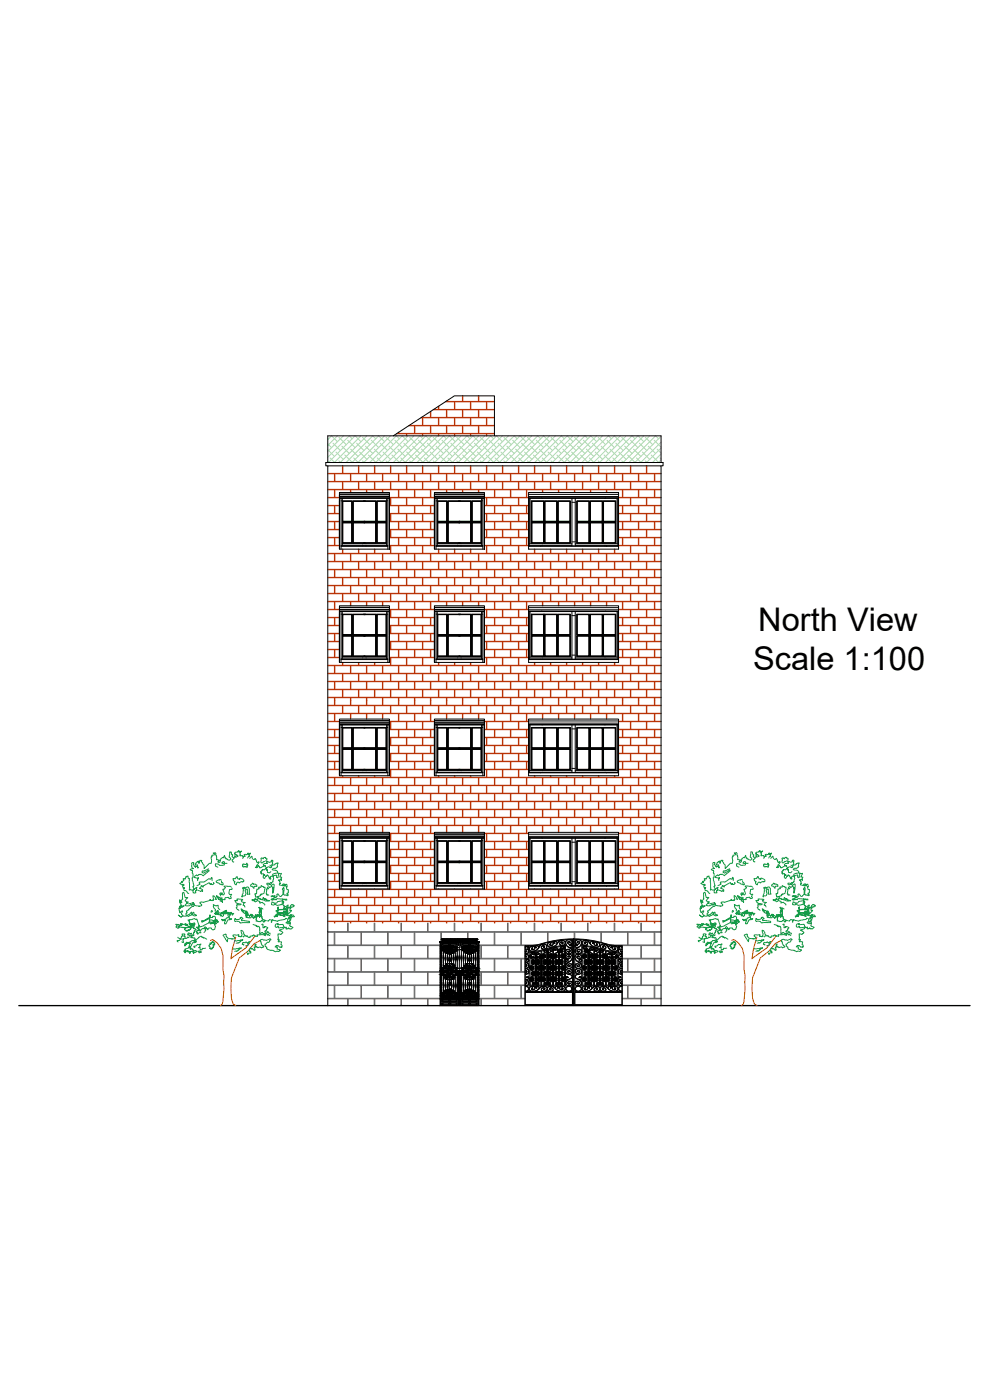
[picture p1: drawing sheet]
<svg xmlns="http://www.w3.org/2000/svg" width="297mm" height="420mm" viewBox="0 0 297 420" stroke-linecap="round" stroke-linejoin="round" font-family="sans-serif">
<defs><g id="words">
<g font-size="9.8">
<text x="227.5" y="189.3">North View</text>
<text x="226" y="201">Scale 1:100</text>
</g>
</g></defs>
<!-- layer: 0 -->
<g fill="none" stroke="#b82e00" stroke-width=".3">
<path d="M138.8 118.8v1.7h-4.7v-.2M138.9 118.8v1.7h4.6v-1.7M143.7 118.8v1.7h4.7M102.7 139.8v2.3h-4.4M102.9 139.8v2.3h4.7v-2.3M107.7 139.8v2.3h4.6v-2.3M112.5 139.8v2.3h4.7v-2.3M117.3 139.8v2.3h4.6v-2.3M118.9 130.2h3v.6M119.5 129.8v.3h-.4M122.1 139.8v2.3h4.6v-2.3M122.1 130.8v-.6h4.6v.6"/>
<path d="M122.6 127.8h1.7v2.3h-4.6v-.4M124.5 127.8h4.6v2.3h-4.6zM126.3 125.4h.4v2.3h-3.9M126.9 139.8v2.3h4.6v-2.3M126.9 125.4h4.6v2.3h-4.6zM126.9 130.8v-.6h4.6v.6M129.1 123.5v1.8h-2.6M129.3 127.8h4.6v2.3h-4.6zM130 123h3.9v2.3h-4.6v-1.9M131.5 121.9v1h-1.4M131.7 139.8v2.3h4.6v-2.3M131.7 125.4h4.6v2.3h-4.6z"/>
<path d="M131.7 130.8v-.6h4.6v.6M133.6 120.6h2.7v2.3h-4.6v-1M133.9 120.4l-.1 .1M134.1 123h4.7v2.3h-4.7zM134.1 127.8h4.7v2.3h-4.7zM136.5 139.8v2.3h4.6v-2.3M136.5 120.6h4.6v2.3h-4.6zM136.5 125.4h4.6v2.3h-4.6zM136.5 130.8v-.6h4.6v.6M138.9 123h4.6v2.3h-4.6zM138.9 127.8h4.6v2.3h-4.6zM141.3 139.8v2.3h4.6v-2.3"/>
<path d="M141.3 120.6h4.6v2.3h-4.6zM141.3 125.4h4.6v2.3h-4.6zM141.3 130.8v-.6h4.6v.6M146.1 139.8v2.3h4.6v-2.3M148.4 123h-4.7v2.3h4.7M148.4 127.8h-4.7v2.3h4.7M148.4 120.6h-2.3v2.3h2.3M148.4 125.4h-2.3v2.3h2.3M148.4 130.2h-2.3v.6M150.9 139.8v2.3h4.6v-2.3M155.7 139.8v2.3h4.6v-2.3M160.5 139.8v2.3h4.6v-2.3"/>
<path d="M165.3 139.8v2.3h4.7v-2.3M170.1 139.8v2.3h4.6v-2.3M174.9 139.8v2.3h4.6v-2.3M179.7 139.8v2.3h4.6v-2.3M184.5 139.8v2.3h4.6v-2.3M189.3 139.8v2.3h4.6v-2.3M194.1 139.8v2.3h4.2M98.3 142.2h2v2.3h-2M98.3 144.6h4.4v2.3h-4.4M98.3 147h2v2.3h-2M98.3 149.4h3.5M98.3 151.8h2v2.3h-2"/>
<path d="M98.3 154.2h3.5M98.3 156.6h2v2.3h-2M98.3 159h3.5M98.3 151.7h3.5M98.3 156.5h3.5M100.5 142.2h4.6v2.3h-4.6zM101.8 151.8h-1.3v2.3h1.3M101.8 156.6h-1.3v2.3h1.3M102.9 144.6h4.7v2.3h-4.7zM105.1 147.8v-.8h-4.6v2.3h1.3M105.3 142.2h4.6v2.3h-4.6zM105.3 147.8v-.8h4.6v.8"/>
<path d="M107.7 144.6h4.6v2.3h-4.6zM110.1 142.2h4.6v2.3h-4.6zM110.1 147.8v-.8h4.6v.8M112.5 144.6h4.7v2.3h-4.7zM114.9 142.2h4.6v2.3h-4.6zM114.9 147.8v-.8h4.6v2.3h-2.7M116.8 149.4h.4v2.3h-.4M116.8 151.8h2.7v2.3h-2.7M116.8 154.2h.4v2.3h-.4M116.8 156.6h2.7v2.3h-2.7M116.8 159h.4v2.3h-.4M117.3 144.6h4.6v2.3h-4.6z"/>
<path d="M117.3 149.4h4.6v2.3h-4.6zM117.3 154.2h4.6v2.3h-4.6zM117.3 159h4.6v2.3h-4.6zM119.7 142.2h4.6v2.3h-4.6zM119.7 147h4.6v2.3h-4.6zM119.7 151.8h4.6v2.3h-4.6zM119.7 156.6h4.6v2.3h-4.6zM122.1 144.6h4.6v2.3h-4.6zM122.1 149.4h4.6v2.3h-4.6zM122.1 154.2h4.6v2.3h-4.6zM122.1 159h4.6v2.3h-4.6zM124.5 142.2h4.6v2.3h-4.6z"/>
<path d="M124.5 147h4.6v2.3h-4.6zM124.5 151.8h4.6v2.3h-4.6zM124.5 156.6h4.6v2.3h-4.6zM126.9 144.6h4.6v2.3h-4.6zM129.3 142.2h4.6v2.3h-4.6zM130.3 149.4h-3.4v2.3h3.4M130.3 151.8h-1v2.3h1M130.3 154.2h-3.4v2.3h3.4M130.3 156.6h-1v2.3h1M130.3 159h-3.4v2.3h3.4M131.7 144.6h4.6v2.3h-4.6zM133.9 147.8v-.8h-4.6v2.3h1"/>
<path d="M134.1 142.2h4.7v2.3h-4.7zM134.1 147.8v-.8h4.7v.8M136.5 144.6h4.6v2.3h-4.6zM138.9 142.2h4.6v2.3h-4.6zM138.9 147.8v-.8h4.6v.8M141.3 144.6h4.6v2.3h-4.6zM143.7 142.2h4.7v2.3h-4.7zM143.7 147.8v-.8h4.7v2.3h-3.1M145.3 149.4h.6v2.3h-.6M145.3 151.8h3.1v2.3h-3.1M145.3 154.2h.6v2.3h-.6M145.3 156.6h3.1v2.3h-3.1"/>
<path d="M145.3 159h.6v2.3h-.6M146.1 144.6h4.6v2.3h-4.6zM146.1 149.4h4.6v2.3h-4.6zM146.1 154.2h4.6v2.3h-4.6zM146.1 159h4.6v2.3h-4.6zM148.5 142.2h4.6v2.3h-4.6zM148.5 147h4.6v2.3h-4.6zM148.5 151.8h4.6v2.3h-4.6zM148.5 156.6h4.6v2.3h-4.6zM150.9 144.6h4.6v2.3h-4.6zM150.9 149.4h4.6v2.3h-4.6zM150.9 154.2h4.6v2.3h-4.6z"/>
<path d="M150.9 159h4.6v2.3h-4.6zM153.3 142.2h4.6v2.3h-4.6zM153.3 147h4.6v2.3h-4.6zM153.3 151.8h4.6v2.3h-4.6zM153.3 156.6h4.6v2.3h-4.6zM155.7 144.6h4.6v2.3h-4.6zM158.1 142.2h4.6v2.3h-4.6zM158.6 149.4h-2.9v2.3h2.9M158.6 151.8h-.5v2.3h.5M158.6 154.2h-2.9v2.3h2.9M158.6 156.6h-.5v2.3h.5M158.6 159h-2.9v2.3h2.9"/>
<path d="M160.5 144.6h4.6v2.3h-4.6zM162.7 147.8v-.8h-4.6v2.3h.5M162.9 142.2h4.6v2.3h-4.6zM162.9 147.8v-.8h4.6v.8M165.3 144.6h4.7v2.3h-4.7zM167.7 142.2h4.6v2.3h-4.6zM167.7 147.8v-.8h4.6v.8M170.1 144.6h4.6v2.3h-4.6zM172.5 142.2h4.6v2.3h-4.6zM172.5 147.8v-.8h4.6v.8M174.9 144.6h4.6v2.3h-4.6zM177.3 142.2h4.6v2.3h-4.6z"/>
<path d="M177.3 147.8v-.8h4.6v.8M179.7 144.6h4.6v2.3h-4.6zM182.1 142.2h4.6v2.3h-4.6zM182.1 147.8v-.8h4.6v2.3h-1.1M184.5 144.6h4.6v2.3h-4.6zM185.6 149.4h3.5v2.3h-3.5M185.6 151.8h1.1v2.3h-1.1M185.6 154.2h3.5v2.3h-3.5M185.6 156.6h1.1v2.3h-1.1M185.6 159h3.5v2.3h-3.5M186.9 142.2h4.6v2.3h-4.6zM186.9 147h4.6v2.3h-4.6z"/>
<path d="M186.9 151.8h4.6v2.3h-4.6zM186.9 156.6h4.6v2.3h-4.6zM189.3 144.6h4.6v2.3h-4.6zM189.3 149.4h4.6v2.3h-4.6zM189.3 154.2h4.6v2.3h-4.6zM189.3 159h4.6v2.3h-4.6zM191.7 142.2h4.6v2.3h-4.6zM191.7 147h4.6v2.3h-4.6zM191.7 151.8h4.6v2.3h-4.6zM191.7 156.6h4.6v2.3h-4.6zM198.3 142.2h-1.8v2.3h1.8M198.3 144.6h-4.2v2.3h4.2"/>
<path d="M198.3 147h-1.8v2.3h1.8M198.3 149.4h-4.2v2.3h4.2M198.3 151.8h-1.8v2.3h1.8M198.3 154.2h-4.2v2.3h4.2M198.3 156.6h-1.8v2.3h1.8M198.3 159h-4.2v2.3h4.2M98.3 161.4h2v2.3h-2M98.3 163.8h3.5M98.3 166.2h2v2.3h-2M98.3 168.6h4.4v2.3h-4.4M98.3 171h2v2.3h-2M98.3 161.3h3.5"/>
<path d="M98.3 175.8h2v2.3h-2M98.3 173.4h4.4v2.3h-4.4M98.3 178.2h4.4v2.3h-4.4M100.5 166.2h4.6v2.3h-4.6zM100.5 171h4.6v2.3h-4.6zM100.5 175.8h4.6v2.3h-4.6zM101.8 161.4h-1.3v2.3h1.3M102.7 164.8v1.3h-4.4M102.9 168.6h4.7v2.3h-4.7zM102.9 164.8v1.3h4.7v-1.3M102.9 173.4h4.7v2.3h-4.7zM102.9 178.2h4.7v2.3h-4.7z"/>
<path d="M105.3 166.2h4.6v2.3h-4.6zM105.3 171h4.6v2.3h-4.6zM105.3 175.8h4.6v2.3h-4.6zM107.7 168.6h4.6v2.3h-4.6zM107.7 164.8v1.3h4.6v-1.3M107.7 173.4h4.6v2.3h-4.6zM107.7 178.2h4.6v2.3h-4.6zM110.1 166.2h4.6v2.3h-4.6zM110.1 171h4.6v2.3h-4.6zM110.1 175.8h4.6v2.3h-4.6zM112.5 168.6h4.7v2.3h-4.7zM112.5 173.4h4.7v2.3h-4.7z"/>
<path d="M112.5 178.2h4.7v2.3h-4.7zM114.9 166.2h4.6v2.3h-4.6zM114.9 171h4.6v2.3h-4.6zM114.9 175.8h4.6v2.3h-4.6zM116.8 161.4h2.7v2.3h-2.7M116.8 163.8h.4v2.3h-4.7v-1.3M117.3 163.8h4.6v2.3h-4.6zM117.3 168.6h4.6v2.3h-4.6zM117.3 173.4h4.6v2.3h-4.6zM117.3 178.2h4.6v2.3h-4.6zM119.7 161.4h4.6v2.3h-4.6zM119.7 166.2h4.6v2.3h-4.6z"/>
<path d="M119.7 171h4.6v2.3h-4.6zM119.7 175.8h4.6v2.3h-4.6zM122.1 163.8h4.6v2.3h-4.6zM122.1 168.6h4.6v2.3h-4.6zM122.1 173.4h4.6v2.3h-4.6zM122.1 178.2h4.6v2.3h-4.6zM124.5 161.4h4.6v2.3h-4.6zM124.5 166.2h4.6v2.3h-4.6zM124.5 171h4.6v2.3h-4.6zM124.5 175.8h4.6v2.3h-4.6zM126.9 168.6h4.6v2.3h-4.6zM126.9 173.4h4.6v2.3h-4.6z"/>
<path d="M126.9 178.2h4.6v2.3h-4.6zM129.3 166.2h4.6v2.3h-4.6zM129.3 171h4.6v2.3h-4.6zM129.3 175.8h4.6v2.3h-4.6zM130.3 161.4h-1v2.3h1M130.3 163.8h-3.4v2.3h4.6v-1.3M131.7 168.6h4.6v2.3h-4.6zM131.7 164.8v1.3h4.6v-1.3M131.7 173.4h4.6v2.3h-4.6zM131.7 178.2h4.6v2.3h-4.6zM134.1 166.2h4.7v2.3h-4.7zM134.1 171h4.7v2.3h-4.7z"/>
<path d="M134.1 175.8h4.7v2.3h-4.7zM136.5 168.6h4.6v2.3h-4.6zM136.5 164.8v1.3h4.6v-1.3M136.5 173.4h4.6v2.3h-4.6zM136.5 178.2h4.6v2.3h-4.6zM138.9 166.2h4.6v2.3h-4.6zM138.9 171h4.6v2.3h-4.6zM138.9 175.8h4.6v2.3h-4.6zM141.3 168.6h4.6v2.3h-4.6zM141.3 173.4h4.6v2.3h-4.6zM141.3 178.2h4.6v2.3h-4.6zM143.7 166.2h4.7v2.3h-4.7z"/>
<path d="M143.7 171h4.7v2.3h-4.7zM143.7 175.8h4.7v2.3h-4.7zM145.3 161.4h3.1v2.3h-3.1M145.3 163.8h.6v2.3h-4.6v-1.3M146.1 163.8h4.6v2.3h-4.6zM146.1 168.6h4.6v2.3h-4.6zM146.1 173.4h4.6v2.3h-4.6zM146.1 178.2h4.6v2.3h-4.6zM148.5 161.4h4.6v2.3h-4.6zM148.5 166.2h4.6v2.3h-4.6zM148.5 171h4.6v2.3h-4.6zM148.5 175.8h4.6v2.3h-4.6z"/>
<path d="M150.9 163.8h4.6v2.3h-4.6zM150.9 168.6h4.6v2.3h-4.6zM150.9 173.4h4.6v2.3h-4.6zM150.9 178.2h4.6v2.3h-4.6zM153.3 161.4h4.6v2.3h-4.6zM153.3 166.2h4.6v2.3h-4.6zM153.3 171h4.6v2.3h-4.6zM153.3 175.8h4.6v2.3h-4.6zM155.7 168.6h4.6v2.3h-4.6zM155.7 173.4h4.6v2.3h-4.6zM155.7 178.2h4.6v2.3h-4.6zM158.1 166.2h4.6v2.3h-4.6z"/>
<path d="M158.1 171h4.6v2.3h-4.6zM158.1 175.8h4.6v2.3h-4.6zM158.6 161.4h-.5v2.3h.5M158.6 163.8h-2.9v2.3h4.6v-1.3M160.5 168.6h4.6v2.3h-4.6zM160.5 164.8v1.3h4.6v-1.3M160.5 173.4h4.6v2.3h-4.6zM160.5 178.2h4.6v2.3h-4.6zM162.9 166.2h4.6v2.3h-4.6zM162.9 171h4.6v2.3h-4.6zM162.9 175.8h4.6v2.3h-4.6zM165.3 168.6h4.7v2.3h-4.7z"/>
<path d="M165.3 164.8v1.3h4.7v-1.3M165.3 173.4h4.7v2.3h-4.7zM165.3 178.2h4.7v2.3h-4.7zM167.7 166.2h4.6v2.3h-4.6zM167.7 171h4.6v2.3h-4.6zM167.7 175.8h4.6v2.3h-4.6zM170.1 168.6h4.6v2.3h-4.6zM170.1 164.8v1.3h4.6v-1.3M170.1 173.4h4.6v2.3h-4.6zM170.1 178.2h4.6v2.3h-4.6zM172.5 166.2h4.6v2.3h-4.6zM172.5 171h4.6v2.3h-4.6z"/>
<path d="M172.5 175.8h4.6v2.3h-4.6zM174.9 168.6h4.6v2.3h-4.6zM174.9 164.8v1.3h4.6v-1.3M174.9 173.4h4.6v2.3h-4.6zM174.9 178.2h4.6v2.3h-4.6zM177.3 166.2h4.6v2.3h-4.6zM177.3 171h4.6v2.3h-4.6zM177.3 175.8h4.6v2.3h-4.6zM179.7 168.6h4.6v2.3h-4.6zM179.7 164.8v1.3h4.6v-1.3M179.7 173.4h4.6v2.3h-4.6zM179.7 178.2h4.6v2.3h-4.6z"/>
<path d="M182.1 166.2h4.6v2.3h-4.6zM182.1 171h4.6v2.3h-4.6zM182.1 175.8h4.6v2.3h-4.6zM184.5 168.6h4.6v2.3h-4.6zM184.5 173.4h4.6v2.3h-4.6zM184.5 178.2h4.6v2.3h-4.6zM185.6 161.4h1.1v2.3h-1.1M185.6 163.8h3.5v2.3h-4.6v-1.3M186.9 161.4h4.6v2.3h-4.6zM186.9 166.2h4.6v2.3h-4.6zM186.9 171h4.6v2.3h-4.6zM186.9 175.8h4.6v2.3h-4.6z"/>
<path d="M189.3 163.8h4.6v2.3h-4.6zM189.3 168.6h4.6v2.3h-4.6zM189.3 173.4h4.6v2.3h-4.6zM189.3 178.2h4.6v2.3h-4.6zM191.7 161.4h4.6v2.3h-4.6zM191.7 166.2h4.6v2.3h-4.6zM191.7 171h4.6v2.3h-4.6zM191.7 175.8h4.6v2.3h-4.6zM198.3 161.4h-1.8v2.3h1.8M198.3 163.8h-4.2v2.3h4.2M198.3 166.2h-1.8v2.3h1.8M198.3 168.6h-4.2v2.3h4.2"/>
<path d="M198.3 171h-1.8v2.3h1.8M198.3 173.4h-4.2v2.3h4.2M198.3 178.2h-4.2v2.3h4.2M198.3 175.8h-1.8v2.3h1.8M98.3 180.6h2v2.3h-2M98.3 185.4h2v2.3h-2M98.3 190.2h2v2.3h-2M98.3 195h2v2.3h-2M98.3 199.8h2v2.3h-2M98.3 183h3.5M98.3 187.8h3.5M98.3 192.6h3.5"/>
<path d="M98.3 197.4h3.5M98.3 185.3h3.5M98.3 190.1h3.5M98.3 194.9h3.5M100.5 199.8h4.6v2.3h-4.6zM101.8 185.4h-1.3v2.3h1.3M101.8 190.2h-1.3v2.3h1.3M101.8 195h-1.3v2.3h1.3M102.7 198.8v.9h-4.4M102.9 198.8v.9h4.7v-.9M105.1 181.8v-1.2h-4.6v2.3h1.3M105.3 181.8v-1.2h4.6v1.2"/>
<path d="M105.3 199.8h4.6v2.3h-4.6zM107.7 198.8v.9h4.6v-.9M110.1 181.8v-1.2h4.6v1.2M110.1 199.8h4.6v2.3h-4.6zM114.9 181.8v-1.2h4.6v2.3h-2.7M114.9 199.8h4.6v2.3h-4.6zM116.8 197.4h.4v2.3h-4.7v-.9M116.8 183h.4v2.3h-.4M116.8 187.8h.4v2.3h-.4M116.8 192.6h.4v2.3h-.4M116.8 185.4h2.7v2.3h-2.7M116.8 190.2h2.7v2.3h-2.7"/>
<path d="M116.8 195h2.7v2.3h-2.7M117.3 183h4.6v2.3h-4.6zM117.3 187.8h4.6v2.3h-4.6zM117.3 192.6h4.6v2.3h-4.6zM117.3 197.4h4.6v2.3h-4.6zM119.7 180.6h4.6v2.3h-4.6zM119.7 185.4h4.6v2.3h-4.6zM119.7 190.2h4.6v2.3h-4.6zM119.7 195h4.6v2.3h-4.6zM119.7 199.8h4.6v2.3h-4.6zM122.1 183h4.6v2.3h-4.6zM122.1 187.8h4.6v2.3h-4.6z"/>
<path d="M122.1 192.6h4.6v2.3h-4.6zM122.1 197.4h4.6v2.3h-4.6zM124.5 180.6h4.6v2.3h-4.6zM124.5 185.4h4.6v2.3h-4.6zM124.5 190.2h4.6v2.3h-4.6zM124.5 195h4.6v2.3h-4.6zM124.5 199.8h4.6v2.3h-4.6zM129.3 199.8h4.6v2.3h-4.6zM130.3 183h-3.4v2.3h3.4M130.3 187.8h-3.4v2.3h3.4M130.3 192.6h-3.4v2.3h3.4M130.3 197.4h-3.4v2.3h4.6v-.9"/>
<path d="M130.3 185.4h-1v2.3h1M130.3 190.2h-1v2.3h1M130.3 195h-1v2.3h1M131.7 198.8v.9h4.6v-.9M133.9 181.8v-1.2h-4.6v2.3h1M134.1 181.8v-1.2h4.7v1.2M134.1 199.8h4.7v2.3h-4.7zM136.5 198.8v.9h4.6v-.9M138.9 181.8v-1.2h4.6v1.2M138.9 199.8h4.6v2.3h-4.6zM143.7 181.8v-1.2h4.7v2.3h-3.1M143.7 199.8h4.7v2.3h-4.7z"/>
<path d="M145.3 197.4h.6v2.3h-4.6v-.9M145.3 183h.6v2.3h-.6M145.3 187.8h.6v2.3h-.6M145.3 192.6h.6v2.3h-.6M145.3 185.4h3.1v2.3h-3.1M145.3 190.2h3.1v2.3h-3.1M145.3 195h3.1v2.3h-3.1M146.1 183h4.6v2.3h-4.6zM146.1 187.8h4.6v2.3h-4.6zM146.1 192.6h4.6v2.3h-4.6zM146.1 197.4h4.6v2.3h-4.6zM148.5 180.6h4.6v2.3h-4.6z"/>
<path d="M148.5 185.4h4.6v2.3h-4.6zM148.5 190.2h4.6v2.3h-4.6zM148.5 195h4.6v2.3h-4.6zM148.5 199.8h4.6v2.3h-4.6zM150.9 183h4.6v2.3h-4.6zM150.9 187.8h4.6v2.3h-4.6zM150.9 192.6h4.6v2.3h-4.6zM150.9 197.4h4.6v2.3h-4.6zM153.3 180.6h4.6v2.3h-4.6zM153.3 185.4h4.6v2.3h-4.6zM153.3 190.2h4.6v2.3h-4.6zM153.3 195h4.6v2.3h-4.6z"/>
<path d="M153.3 199.8h4.6v2.3h-4.6zM158.1 199.8h4.6v2.3h-4.6zM158.6 183h-2.9v2.3h2.9M158.6 187.8h-2.9v2.3h2.9M158.6 192.6h-2.9v2.3h2.9M158.6 197.4h-2.9v2.3h4.6v-.9M158.6 185.4h-.5v2.3h.5M158.6 190.2h-.5v2.3h.5M158.6 195h-.5v2.3h.5M160.5 198.8v.9h4.6v-.9M162.7 181.8v-1.2h-4.6v2.3h.5M162.9 181.8v-1.2h4.6v1.2"/>
<path d="M162.9 199.8h4.6v2.3h-4.6zM165.3 198.8v.9h4.7v-.9M167.7 181.8v-1.2h4.6v1.2M167.7 199.8h4.6v2.3h-4.6zM170.1 198.8v.9h4.6v-.9M172.5 181.8v-1.2h4.6v1.2M172.5 199.8h4.6v2.3h-4.6zM174.9 198.8v.9h4.6v-.9M177.3 181.8v-1.2h4.6v1.2M177.3 199.8h4.6v2.3h-4.6zM179.7 198.8v.9h4.6v-.9M182.1 181.8v-1.2h4.6v2.3h-1.1"/>
<path d="M182.1 199.8h4.6v2.3h-4.6zM185.6 197.4h3.5v2.3h-4.6v-.9M185.6 185.4h1.1v2.3h-1.1M185.6 190.2h1.1v2.3h-1.1M185.6 195h1.1v2.3h-1.1M185.6 183h3.5v2.3h-3.5M185.6 187.8h3.5v2.3h-3.5M185.6 192.6h3.5v2.3h-3.5M186.9 180.6h4.6v2.3h-4.6zM186.9 185.4h4.6v2.3h-4.6zM186.9 190.2h4.6v2.3h-4.6zM186.9 195h4.6v2.3h-4.6z"/>
<path d="M186.9 199.8h4.6v2.3h-4.6zM189.3 183h4.6v2.3h-4.6zM189.3 187.8h4.6v2.3h-4.6zM189.3 192.6h4.6v2.3h-4.6zM189.3 197.4h4.6v2.3h-4.6zM191.7 180.6h4.6v2.3h-4.6zM191.7 185.4h4.6v2.3h-4.6zM191.7 190.2h4.6v2.3h-4.6zM191.7 195h4.6v2.3h-4.6zM191.7 199.8h4.6v2.3h-4.6zM198.3 183h-4.2v2.3h4.2M198.3 187.8h-4.2v2.3h4.2"/>
<path d="M198.3 192.6h-4.2v2.3h4.2M198.3 197.4h-4.2v2.3h4.2M198.3 180.6h-1.8v2.3h1.8M198.3 185.4h-1.8v2.3h1.8M198.3 190.2h-1.8v2.3h1.8M198.3 195h-1.8v2.3h1.8M198.3 199.8h-1.8v2.3h1.8M98.3 204.6h2v2.3h-2M98.3 209.4h2v2.3h-2M98.3 214.2h2v2.3h-2M98.3 219h2v2.3h-2M98.3 202.2h4.4v2.3h-4.4"/>
<path d="M98.3 207h4.4v2.3h-4.4M98.3 211.8h4.4v2.3h-4.4M98.3 216.6h3.5M98.3 218.9h3.5M100.5 204.6h4.6v2.3h-4.6zM100.5 209.4h4.6v2.3h-4.6zM101.8 219h-1.3v2.3h1.3M102.9 202.2h4.7v2.3h-4.7zM102.9 207h4.7v2.3h-4.7zM102.9 211.8h4.7v2.3h-4.7zM105.1 215.8v-1.6h-4.6v2.3h1.3M105.3 204.6h4.6v2.3h-4.6z"/>
<path d="M105.3 209.4h4.6v2.3h-4.6zM105.3 215.8v-1.6h4.6v1.6M107.7 202.2h4.6v2.3h-4.6zM107.7 207h4.6v2.3h-4.6zM107.7 211.8h4.6v2.3h-4.6zM110.1 204.6h4.6v2.3h-4.6zM110.1 209.4h4.6v2.3h-4.6zM110.1 215.8v-1.6h4.6v1.6M112.5 202.2h4.7v2.3h-4.7zM112.5 207h4.7v2.3h-4.7zM112.5 211.8h4.7v2.3h-4.7zM114.9 204.6h4.6v2.3h-4.6z"/>
<path d="M114.9 209.4h4.6v2.3h-4.6zM114.9 215.8v-1.6h4.6v2.3h-2.7M116.8 216.6h.4v2.3h-.4M116.8 219h2.7v2.3h-2.7M117.3 202.2h4.6v2.3h-4.6zM117.3 207h4.6v2.3h-4.6zM117.3 211.8h4.6v2.3h-4.6zM117.3 216.6h4.6v2.3h-4.6zM119.7 204.6h4.6v2.3h-4.6zM119.7 209.4h4.6v2.3h-4.6zM119.7 214.2h4.6v2.3h-4.6zM119.7 219h4.6v2.3h-4.6z"/>
<path d="M122.1 202.2h4.6v2.3h-4.6zM122.1 207h4.6v2.3h-4.6zM122.1 211.8h4.6v2.3h-4.6zM122.1 216.6h4.6v2.3h-4.6zM124.5 204.6h4.6v2.3h-4.6zM124.5 209.4h4.6v2.3h-4.6zM124.5 214.2h4.6v2.3h-4.6zM124.5 219h4.6v2.3h-4.6zM126.9 202.2h4.6v2.3h-4.6zM126.9 207h4.6v2.3h-4.6zM126.9 211.8h4.6v2.3h-4.6zM129.3 204.6h4.6v2.3h-4.6z"/>
<path d="M129.3 209.4h4.6v2.3h-4.6zM130.3 216.6h-3.4v2.3h3.4M130.3 219h-1v2.3h1M131.7 202.2h4.6v2.3h-4.6zM131.7 207h4.6v2.3h-4.6zM131.7 211.8h4.6v2.3h-4.6zM133.9 215.8v-1.6h-4.6v2.3h1M134.1 204.6h4.7v2.3h-4.7zM134.1 209.4h4.7v2.3h-4.7zM134.1 215.8v-1.6h4.7v1.6M136.5 202.2h4.6v2.3h-4.6zM136.5 207h4.6v2.3h-4.6z"/>
<path d="M136.5 211.8h4.6v2.3h-4.6zM138.9 204.6h4.6v2.3h-4.6zM138.9 209.4h4.6v2.3h-4.6zM138.9 215.8v-1.6h4.6v1.6M141.3 202.2h4.6v2.3h-4.6zM141.3 207h4.6v2.3h-4.6zM141.3 211.8h4.6v2.3h-4.6zM143.7 204.6h4.7v2.3h-4.7zM143.7 209.4h4.7v2.3h-4.7zM143.7 215.8v-1.6h4.7v2.3h-3.1M145.3 216.6h.6v2.3h-.6M145.3 219h3.1v2.3h-3.1"/>
<path d="M146.1 202.2h4.6v2.3h-4.6zM146.1 207h4.6v2.3h-4.6zM146.1 211.8h4.6v2.3h-4.6zM146.1 216.6h4.6v2.3h-4.6zM148.5 204.6h4.6v2.3h-4.6zM148.5 209.4h4.6v2.3h-4.6zM148.5 214.2h4.6v2.3h-4.6zM148.5 219h4.6v2.3h-4.6zM150.9 202.2h4.6v2.3h-4.6zM150.9 207h4.6v2.3h-4.6zM150.9 211.8h4.6v2.3h-4.6zM150.9 216.6h4.6v2.3h-4.6z"/>
<path d="M153.3 204.6h4.6v2.3h-4.6zM153.3 209.4h4.6v2.3h-4.6zM153.3 214.2h4.6v2.3h-4.6zM153.3 219h4.6v2.3h-4.6zM155.7 202.2h4.6v2.3h-4.6zM155.7 207h4.6v2.3h-4.6zM155.7 211.8h4.6v2.3h-4.6zM158.1 204.6h4.6v2.3h-4.6zM158.1 209.4h4.6v2.3h-4.6zM158.6 216.6h-2.9v2.3h2.9M158.6 219h-.5v2.3h.5M160.5 202.2h4.6v2.3h-4.6z"/>
<path d="M160.5 207h4.6v2.3h-4.6zM160.5 211.8h4.6v2.3h-4.6zM162.7 215.8v-1.6h-4.6v2.3h.5M162.9 204.6h4.6v2.3h-4.6zM162.9 209.4h4.6v2.3h-4.6zM162.9 215.8v-1.6h4.6v1.6M165.3 202.2h4.7v2.3h-4.7zM165.3 207h4.7v2.3h-4.7zM165.3 211.8h4.7v2.3h-4.7zM167.7 204.6h4.6v2.3h-4.6zM167.7 209.4h4.6v2.3h-4.6zM167.7 215.8v-1.6h4.6v1.6"/>
<path d="M170.1 202.2h4.6v2.3h-4.6zM170.1 207h4.6v2.3h-4.6zM170.1 211.8h4.6v2.3h-4.6zM172.5 204.6h4.6v2.3h-4.6zM172.5 209.4h4.6v2.3h-4.6zM172.5 215.8v-1.6h4.6v1.6M174.9 202.2h4.6v2.3h-4.6zM174.9 207h4.6v2.3h-4.6zM174.9 211.8h4.6v2.3h-4.6zM177.3 204.6h4.6v2.3h-4.6zM177.3 209.4h4.6v2.3h-4.6zM177.3 215.8v-1.6h4.6v1.6"/>
<path d="M179.7 202.2h4.6v2.3h-4.6zM179.7 207h4.6v2.3h-4.6zM179.7 211.8h4.6v2.3h-4.6zM182.1 204.6h4.6v2.3h-4.6zM182.1 209.4h4.6v2.3h-4.6zM182.1 215.8v-1.6h4.6v2.3h-1.1M184.5 202.2h4.6v2.3h-4.6zM184.5 207h4.6v2.3h-4.6zM184.5 211.8h4.6v2.3h-4.6zM185.6 219h1.1v2.3h-1.1M185.6 216.6h3.5v2.3h-3.5M186.9 204.6h4.6v2.3h-4.6z"/>
<path d="M186.9 209.4h4.6v2.3h-4.6zM186.9 214.2h4.6v2.3h-4.6zM186.9 219h4.6v2.3h-4.6zM189.3 202.2h4.6v2.3h-4.6zM189.3 207h4.6v2.3h-4.6zM189.3 211.8h4.6v2.3h-4.6zM189.3 216.6h4.6v2.3h-4.6zM191.7 204.6h4.6v2.3h-4.6zM191.7 209.4h4.6v2.3h-4.6zM191.7 214.2h4.6v2.3h-4.6zM191.7 219h4.6v2.3h-4.6zM198.3 202.2h-4.2v2.3h4.2"/>
<path d="M198.3 207h-4.2v2.3h4.2M198.3 211.8h-4.2v2.3h4.2M198.3 216.6h-4.2v2.3h4.2M198.3 204.6h-1.8v2.3h1.8M198.3 209.4h-1.8v2.3h1.8M198.3 214.2h-1.8v2.3h1.8M198.3 219h-1.8v2.3h1.8M98.3 223.8h2v2.3h-2M98.3 228.6h2v2.3h-2M98.3 233.4h2v2.3h-2M98.3 238.2h2v2.3h-2M98.3 235.8h4.4v2.3h-4.4"/>
<path d="M98.3 221.4h3.5M98.3 226.2h3.5M98.3 231h3.5M98.3 223.7h3.5M98.3 228.5h3.5M100.5 233.4h4.6v2.3h-4.6zM100.5 238.2h4.6v2.3h-4.6zM101.8 223.8h-1.3v2.3h1.3M101.8 228.6h-1.3v2.3h1.3M102.7 232.8v.5h-4.4M102.9 232.8v.5h4.7v-.5M102.9 235.8h4.7v2.3h-4.7z"/>
<path d="M105.3 233.4h4.6v2.3h-4.6zM105.3 238.2h4.6v2.3h-4.6zM107.7 232.8v.5h4.6v-.5M107.7 235.8h4.6v2.3h-4.6zM110.1 233.4h4.6v2.3h-4.6zM110.1 238.2h4.6v2.3h-4.6zM112.5 235.8h4.7v2.3h-4.7zM114.9 233.4h4.6v2.3h-4.6zM114.9 238.2h4.6v2.3h-4.6zM116.8 231h.4v2.3h-4.7v-.5M116.8 221.4h.4v2.3h-.4M116.8 226.2h.4v2.3h-.4"/>
<path d="M116.8 223.8h2.7v2.3h-2.7M116.8 228.6h2.7v2.3h-2.7M117.3 221.4h4.6v2.3h-4.6zM117.3 226.2h4.6v2.3h-4.6zM117.3 231h4.6v2.3h-4.6zM117.3 235.8h4.6v2.3h-4.6zM119.7 223.8h4.6v2.3h-4.6zM119.7 228.6h4.6v2.3h-4.6zM119.7 233.4h4.6v2.3h-4.6zM119.7 238.2h4.6v2.3h-4.6zM122.1 221.4h4.6v2.3h-4.6zM122.1 226.2h4.6v2.3h-4.6z"/>
<path d="M122.1 231h4.6v2.3h-4.6zM122.1 235.8h4.6v2.3h-4.6zM124.5 223.8h4.6v2.3h-4.6zM124.5 228.6h4.6v2.3h-4.6zM124.5 233.4h4.6v2.3h-4.6zM124.5 238.2h4.6v2.3h-4.6zM126.9 235.8h4.6v2.3h-4.6zM129.3 233.4h4.6v2.3h-4.6zM129.3 238.2h4.6v2.3h-4.6zM130.3 221.4h-3.4v2.3h3.4M130.3 226.2h-3.4v2.3h3.4M130.3 231h-3.4v2.3h4.6v-.5"/>
<path d="M130.3 223.8h-1v2.3h1M130.3 228.6h-1v2.3h1M131.7 232.8v.5h4.6v-.5M131.7 235.8h4.6v2.3h-4.6zM134.1 233.4h4.7v2.3h-4.7zM134.1 238.2h4.7v2.3h-4.7zM136.5 232.8v.5h4.6v-.5M136.5 235.8h4.6v2.3h-4.6zM138.9 233.4h4.6v2.3h-4.6zM138.9 238.2h4.6v2.3h-4.6zM141.3 235.8h4.6v2.3h-4.6zM143.7 233.4h4.7v2.3h-4.7z"/>
<path d="M143.7 238.2h4.7v2.3h-4.7zM145.3 231h.6v2.3h-4.6v-.5M145.3 221.4h.6v2.3h-.6M145.3 226.2h.6v2.3h-.6M145.3 223.8h3.1v2.3h-3.1M145.3 228.6h3.1v2.3h-3.1M146.1 221.4h4.6v2.3h-4.6zM146.1 226.2h4.6v2.3h-4.6zM146.1 231h4.6v2.3h-4.6zM146.1 235.8h4.6v2.3h-4.6zM148.5 223.8h4.6v2.3h-4.6zM148.5 228.6h4.6v2.3h-4.6z"/>
<path d="M148.5 233.4h4.6v2.3h-4.6zM148.5 238.2h4.6v2.3h-4.6zM150.9 221.4h4.6v2.3h-4.6zM150.9 226.2h4.6v2.3h-4.6zM150.9 231h4.6v2.3h-4.6zM150.9 235.8h4.6v2.3h-4.6zM153.3 223.8h4.6v2.3h-4.6zM153.3 228.6h4.6v2.3h-4.6zM153.3 233.4h4.6v2.3h-4.6zM153.3 238.2h4.6v2.3h-4.6zM155.7 235.8h4.6v2.3h-4.6zM158.1 233.4h4.6v2.3h-4.6z"/>
<path d="M158.1 238.2h4.6v2.3h-4.6zM158.6 221.4h-2.9v2.3h2.9M158.6 226.2h-2.9v2.3h2.9M158.6 231h-2.9v2.3h4.6v-.5M158.6 223.8h-.5v2.3h.5M158.6 228.6h-.5v2.3h.5M160.5 232.8v.5h4.6v-.5M160.5 235.8h4.6v2.3h-4.6zM162.9 233.4h4.6v2.3h-4.6zM162.9 238.2h4.6v2.3h-4.6zM165.3 232.8v.5h4.7v-.5M165.3 235.8h4.7v2.3h-4.7z"/>
<path d="M167.7 233.4h4.6v2.3h-4.6zM167.7 238.2h4.6v2.3h-4.6zM170.1 232.8v.5h4.6v-.5M170.1 235.8h4.6v2.3h-4.6zM172.5 233.4h4.6v2.3h-4.6zM172.5 238.2h4.6v2.3h-4.6zM174.9 232.8v.5h4.6v-.5M174.9 235.8h4.6v2.3h-4.6zM177.3 233.4h4.6v2.3h-4.6zM177.3 238.2h4.6v2.3h-4.6zM179.7 232.8v.5h4.6v-.5M179.7 235.8h4.6v2.3h-4.6z"/>
<path d="M182.1 233.4h4.6v2.3h-4.6zM182.1 238.2h4.6v2.3h-4.6zM184.5 235.8h4.6v2.3h-4.6zM185.6 231h3.5v2.3h-4.6v-.5M185.6 223.8h1.1v2.3h-1.1M185.6 228.6h1.1v2.3h-1.1M185.6 221.4h3.5v2.3h-3.5M185.6 226.2h3.5v2.3h-3.5M186.9 223.8h4.6v2.3h-4.6zM186.9 228.6h4.6v2.3h-4.6zM186.9 233.4h4.6v2.3h-4.6zM186.9 238.2h4.6v2.3h-4.6z"/>
<path d="M189.3 221.4h4.6v2.3h-4.6zM189.3 226.2h4.6v2.3h-4.6zM189.3 231h4.6v2.3h-4.6zM189.3 235.8h4.6v2.3h-4.6zM191.7 223.8h4.6v2.3h-4.6zM191.7 228.6h4.6v2.3h-4.6zM191.7 233.4h4.6v2.3h-4.6zM191.7 238.2h4.6v2.3h-4.6zM198.3 221.4h-4.2v2.3h4.2M198.3 226.2h-4.2v2.3h4.2M198.3 231h-4.2v2.3h4.2M198.3 235.8h-4.2v2.3h4.2"/>
<path d="M198.3 223.8h-1.8v2.3h1.8M198.3 228.6h-1.8v2.3h1.8M198.3 233.4h-1.8v2.3h1.8M198.3 238.2h-1.8v2.3h1.8M98.3 243h2v2.3h-2M98.3 247.8h2v2.3h-2M98.3 252.6h2v2.3h-2M98.3 257.4h2v2.3h-2M98.3 240.6h4.4v2.3h-4.4M98.3 245.4h4.4v2.3h-4.4M98.3 250.2h3.5M98.3 255h3.5"/>
<path d="M98.3 259.8h3.5M98.3 252.5h3.5M98.3 257.3h3.5M100.5 243h4.6v2.3h-4.6zM101.8 252.6h-1.3v2.3h1.3M101.8 257.4h-1.3v2.3h1.3M102.9 240.6h4.7v2.3h-4.7zM102.9 245.4h4.7v2.3h-4.7zM105.1 249.8v-2h-4.6v2.3h1.3M105.3 243h4.6v2.3h-4.6zM105.3 249.8v-2h4.6v2M107.7 240.6h4.6v2.3h-4.6z"/>
<path d="M107.7 245.4h4.6v2.3h-4.6zM110.1 243h4.6v2.3h-4.6zM110.1 249.8v-2h4.6v2M112.5 240.6h4.7v2.3h-4.7zM112.5 245.4h4.7v2.3h-4.7zM114.9 243h4.6v2.3h-4.6zM114.9 249.8v-2h4.6v2.3h-2.7M116.8 250.2h.4v2.3h-.4M116.8 255h.4v2.3h-.4M116.8 259.8h.4v2.3h-.4M116.8 252.6h2.7v2.3h-2.7M116.8 257.4h2.7v2.3h-2.7"/>
<path d="M117.3 240.6h4.6v2.3h-4.6zM117.3 245.4h4.6v2.3h-4.6zM117.3 250.2h4.6v2.3h-4.6zM117.3 255h4.6v2.3h-4.6zM117.3 259.8h4.6v2.3h-4.6zM119.7 243h4.6v2.3h-4.6zM119.7 247.8h4.6v2.3h-4.6zM119.7 252.6h4.6v2.3h-4.6zM119.7 257.4h4.6v2.3h-4.6zM122.1 240.6h4.6v2.3h-4.6zM122.1 245.4h4.6v2.3h-4.6zM122.1 250.2h4.6v2.3h-4.6z"/>
<path d="M122.1 255h4.6v2.3h-4.6zM122.1 259.8h4.6v2.3h-4.6zM124.5 243h4.6v2.3h-4.6zM124.5 247.8h4.6v2.3h-4.6zM124.5 252.6h4.6v2.3h-4.6zM124.5 257.4h4.6v2.3h-4.6zM126.9 240.6h4.6v2.3h-4.6zM126.9 245.4h4.6v2.3h-4.6zM129.3 243h4.6v2.3h-4.6zM130.3 250.2h-3.4v2.3h3.4M130.3 255h-3.4v2.3h3.4M130.3 259.8h-3.4v2.3h3.4"/>
<path d="M130.3 252.6h-1v2.3h1M130.3 257.4h-1v2.3h1M131.7 240.6h4.6v2.3h-4.6zM131.7 245.4h4.6v2.3h-4.6zM133.9 249.8v-2h-4.6v2.3h1M134.1 243h4.7v2.3h-4.7zM134.1 249.8v-2h4.7v2M136.5 240.6h4.6v2.3h-4.6zM136.5 245.4h4.6v2.3h-4.6zM138.9 243h4.6v2.3h-4.6zM138.9 249.8v-2h4.6v2M141.3 240.6h4.6v2.3h-4.6z"/>
<path d="M141.3 245.4h4.6v2.3h-4.6zM143.7 243h4.7v2.3h-4.7zM143.7 249.8v-2h4.7v2.3h-3.1M145.3 250.2h.6v2.3h-.6M145.3 255h.6v2.3h-.6M145.3 259.8h.6v2.3h-.6M145.3 252.6h3.1v2.3h-3.1M145.3 257.4h3.1v2.3h-3.1M146.1 240.6h4.6v2.3h-4.6zM146.1 245.4h4.6v2.3h-4.6zM146.1 250.2h4.6v2.3h-4.6zM146.1 255h4.6v2.3h-4.6z"/>
<path d="M146.1 259.8h4.6v2.3h-4.6zM148.5 243h4.6v2.3h-4.6zM148.5 247.8h4.6v2.3h-4.6zM148.5 252.6h4.6v2.3h-4.6zM148.5 257.4h4.6v2.3h-4.6zM150.9 240.6h4.6v2.3h-4.6zM150.9 245.4h4.6v2.3h-4.6zM150.9 250.2h4.6v2.3h-4.6zM150.9 255h4.6v2.3h-4.6zM150.9 259.8h4.6v2.3h-4.6zM153.3 243h4.6v2.3h-4.6zM153.3 247.8h4.6v2.3h-4.6z"/>
<path d="M153.3 252.6h4.6v2.3h-4.6zM153.3 257.4h4.6v2.3h-4.6zM155.7 240.6h4.6v2.3h-4.6zM155.7 245.4h4.6v2.3h-4.6zM158.1 243h4.6v2.3h-4.6zM158.6 250.2h-2.9v2.3h2.9M158.6 255h-2.9v2.3h2.9M158.6 259.8h-2.9v2.3h2.9M158.6 252.6h-.5v2.3h.5M158.6 257.4h-.5v2.3h.5M160.5 240.6h4.6v2.3h-4.6zM160.5 245.4h4.6v2.3h-4.6z"/>
<path d="M162.7 249.8v-2h-4.6v2.3h.5M162.9 243h4.6v2.3h-4.6zM162.9 249.8v-2h4.6v2M165.3 240.6h4.7v2.3h-4.7zM165.3 245.4h4.7v2.3h-4.7zM167.7 243h4.6v2.3h-4.6zM167.7 249.8v-2h4.6v2M170.1 240.6h4.6v2.3h-4.6zM170.1 245.4h4.6v2.3h-4.6zM172.5 243h4.6v2.3h-4.6zM172.5 249.8v-2h4.6v2M174.9 240.6h4.6v2.3h-4.6z"/>
<path d="M174.9 245.4h4.6v2.3h-4.6zM177.3 243h4.6v2.3h-4.6zM177.3 249.8v-2h4.6v2M179.7 240.6h4.6v2.3h-4.6zM179.7 245.4h4.6v2.3h-4.6zM182.1 243h4.6v2.3h-4.6zM182.1 249.8v-2h4.6v2.3h-1.1M184.5 240.6h4.6v2.3h-4.6zM184.5 245.4h4.6v2.3h-4.6zM185.6 252.6h1.1v2.3h-1.1M185.6 257.4h1.1v2.3h-1.1M185.6 250.2h3.5v2.3h-3.5"/>
<path d="M185.6 255h3.5v2.3h-3.5M185.6 259.8h3.5v2.3h-3.5M186.9 243h4.6v2.3h-4.6zM186.9 247.8h4.6v2.3h-4.6zM186.9 252.6h4.6v2.3h-4.6zM186.9 257.4h4.6v2.3h-4.6zM189.3 240.6h4.6v2.3h-4.6zM189.3 245.4h4.6v2.3h-4.6zM189.3 250.2h4.6v2.3h-4.6zM189.3 255h4.6v2.3h-4.6zM189.3 259.8h4.6v2.3h-4.6zM191.7 243h4.6v2.3h-4.6z"/>
<path d="M191.7 247.8h4.6v2.3h-4.6zM191.7 252.6h4.6v2.3h-4.6zM191.7 257.4h4.6v2.3h-4.6zM198.3 240.6h-4.2v2.3h4.2M198.3 245.4h-4.2v2.3h4.2M198.3 250.2h-4.2v2.3h4.2M198.3 255h-4.2v2.3h4.2M198.3 259.8h-4.2v2.3h4.2M198.3 243h-1.8v2.3h1.8M198.3 247.8h-1.8v2.3h1.8M198.3 252.6h-1.8v2.3h1.8M198.3 257.4h-1.8v2.3h1.8"/>
<path d="M98.3 262.2h2v2.3h-2M98.3 267h2v2.3h-2M98.3 271.8h2v2.3h-2M98.3 276.6h2v.4M98.3 269.4h4.4v2.3h-4.4M98.3 274.2h4.4v2.3h-4.4M98.3 264.6h3.5M98.3 262.1h3.5M100.5 267h4.6v2.3h-4.6zM100.5 271.8h4.6v2.3h-4.6zM100.5 277v-.4h4.6v.4M101.8 262.2h-1.3v2.3h1.3"/>
<path d="M102.7 266.8l-4.4 .1M102.9 266.8h4.7M102.9 269.4h4.7v2.3h-4.7zM102.9 274.2h4.7v2.3h-4.7zM105.3 267h4.6v2.3h-4.6zM105.3 271.8h4.6v2.3h-4.6zM105.3 277v-.4h4.6v.4M107.7 266.8h4.6M107.7 269.4h4.6v2.3h-4.6zM107.7 274.2h4.6v2.3h-4.6zM110.1 267h4.6v2.3h-4.6zM110.1 271.8h4.6v2.3h-4.6z"/>
<path d="M110.1 277v-.4h4.6v.4M112.5 269.4h4.7v2.3h-4.7zM112.5 274.2h4.7v2.3h-4.7zM114.9 267h4.6v2.3h-4.6zM114.9 271.8h4.6v2.3h-4.6zM114.9 277v-.4h4.6v.4M116.8 264.6h.4v2.3l-4.7-.1M116.8 262.2h2.7v2.3h-2.7M117.3 264.6h4.6v2.3h-4.6zM117.3 269.4h4.6v2.3h-4.6zM117.3 274.2h4.6v2.3h-4.6zM119.7 262.2h4.6v2.3h-4.6z"/>
<path d="M119.7 267h4.6v2.3h-4.6zM119.7 271.8h4.6v2.3h-4.6zM119.7 277v-.4h4.6v.4M122.1 264.6h4.6v2.3h-4.6zM122.1 269.4h4.6v2.3h-4.6zM122.1 274.2h4.6v2.3h-4.6zM124.5 262.2h4.6v2.3h-4.6zM124.5 267h4.6v2.3h-4.6zM124.5 271.8h4.6v2.3h-4.6zM124.5 277v-.4h4.6v.4M126.9 269.4h4.6v2.3h-4.6zM126.9 274.2h4.6v2.3h-4.6z"/>
<path d="M129.3 267h4.6v2.3h-4.6zM129.3 271.8h4.6v2.3h-4.6zM129.3 277v-.4h4.6v.4M130.3 264.6h-3.4v2.3l4.6-.1M130.3 262.2h-1v2.3h1M131.7 266.8h4.6M131.7 269.4h4.6v2.3h-4.6zM131.7 274.2h4.6v2.3h-4.6zM134.1 267h4.7v2.3h-4.7zM134.1 271.8h4.7v2.3h-4.7zM134.1 277v-.4h4.7v.4M136.5 266.8h4.6"/>
<path d="M136.5 269.4h4.6v2.3h-4.6zM136.5 274.2h4.6v2.3h-4.6zM138.9 267h4.6v2.3h-4.6zM138.9 271.8h4.6v2.3h-4.6zM138.9 277v-.4h4.6v.4M141.3 269.4h4.6v2.3h-4.6zM141.3 274.2h4.6v2.3h-4.6zM143.7 267h4.7v2.3h-4.7zM143.7 271.8h4.7v2.3h-4.7zM143.7 277v-.4h4.7v.4M145.3 264.6h.6v2.3l-4.6-.1M145.3 262.2h3.1v2.3h-3.1"/>
<path d="M146.1 264.6h4.6v2.3h-4.6zM146.1 269.4h4.6v2.3h-4.6zM146.1 274.2h4.6v2.3h-4.6zM148.5 262.2h4.6v2.3h-4.6zM148.5 267h4.6v2.3h-4.6zM148.5 271.8h4.6v2.3h-4.6zM148.5 277v-.4h4.6v.4M150.9 264.6h4.6v2.3h-4.6zM150.9 269.4h4.6v2.3h-4.6zM150.9 274.2h4.6v2.3h-4.6zM153.3 262.2h4.6v2.3h-4.6zM153.3 267h4.6v2.3h-4.6z"/>
<path d="M153.3 271.8h4.6v2.3h-4.6zM153.3 277v-.4h4.6v.4M155.7 269.4h4.6v2.3h-4.6zM155.7 274.2h4.6v2.3h-4.6zM158.1 267h4.6v2.3h-4.6zM158.1 271.8h4.6v2.3h-4.6zM158.1 277v-.4h4.6v.4M158.6 264.6h-2.9v2.3l4.6-.1M158.6 262.2h-.5v2.3h.5M160.5 266.8h4.6M160.5 269.4h4.6v2.3h-4.6zM160.5 274.2h4.6v2.3h-4.6z"/>
<path d="M162.9 267h4.6v2.3h-4.6zM162.9 271.8h4.6v2.3h-4.6zM162.9 277v-.4h4.6v.4M165.3 266.8h4.7M165.3 269.4h4.7v2.3h-4.7zM165.3 274.2h4.7v2.3h-4.7zM167.7 267h4.6v2.3h-4.6zM167.7 271.8h4.6v2.3h-4.6zM167.7 277v-.4h4.6v.4M170.1 266.8h4.6M170.1 269.4h4.6v2.3h-4.6zM170.1 274.2h4.6v2.3h-4.6z"/>
<path d="M172.5 267h4.6v2.3h-4.6zM172.5 271.8h4.6v2.3h-4.6zM172.5 277v-.4h4.6v.4M174.9 266.8h4.6M174.9 269.4h4.6v2.3h-4.6zM174.9 274.2h4.6v2.3h-4.6zM177.3 267h4.6v2.3h-4.6zM177.3 271.8h4.6v2.3h-4.6zM177.3 277v-.4h4.6v.4M179.7 266.8h4.6M179.7 269.4h4.6v2.3h-4.6zM179.7 274.2h4.6v2.3h-4.6z"/>
<path d="M182.1 267h4.6v2.3h-4.6zM182.1 271.8h4.6v2.3h-4.6zM182.1 277v-.4h4.6v.4M184.5 269.4h4.6v2.3h-4.6zM184.5 274.2h4.6v2.3h-4.6zM185.6 264.6h3.5v2.3l-4.6-.1M185.6 262.2h1.1v2.3h-1.1M186.9 262.2h4.6v2.3h-4.6zM186.9 267h4.6v2.3h-4.6zM186.9 271.8h4.6v2.3h-4.6zM186.9 277v-.4h4.6v.4M189.3 264.6h4.6v2.3h-4.6z"/>
<path d="M189.3 269.4h4.6v2.3h-4.6zM189.3 274.2h4.6v2.3h-4.6zM191.7 262.2h4.6v2.3h-4.6zM191.7 267h4.6v2.3h-4.6zM191.7 271.8h4.6v2.3h-4.6zM191.7 277v-.4h4.6v.4M198.3 264.6h-4.2v2.3h4.2M198.3 269.4h-4.2v2.3h4.2M198.3 274.2h-4.2v2.3h4.2M198.3 262.2h-1.8v2.3h1.8M198.3 267h-1.8v2.3h1.8M198.3 271.8h-1.8v2.3h1.8"/>
<path d="M198.3 276.6h-1.8v.4"/>
</g>
<g fill="none" stroke="#636466" stroke-width=".3">
<path d="M98.3 279.8h2v3.8h-2M100.5 279.8h7.8v3.8h-7.8zM104.3 277v2.6h-6M104.5 277v2.6h7.8v-2.6M108.5 279.8h7.8v3.8h-7.8zM112.5 277v2.6h7.8v-2.6M116.5 279.8h7.8v3.8h-7.8zM120.5 277v2.6h7.8v-2.6M128.5 277v2.6h7.8v-2.6M136.5 277v2.6h7.8v-2.6M144.5 277v2.6h7.8v-2.6M148.5 279.8h7.8v3.8h-7.8z"/>
<path d="M152.5 277v2.6h7.8v-2.6M160.5 277v2.6h7.8v-2.6M168.5 277v2.6h7.8v-2.6M176.5 277v2.6h7.8v-2.6M184.5 277v2.6h7.8v-2.6M188.5 279.8h7.8v3.8h-7.8zM192.5 277v2.6h5.8M198.3 279.8h-1.8v3.8h1.8M98.3 283.8h6v3.8h-6M98.3 287.8h2v3.8h-2M98.3 291.8h6v3.8h-6M98.3 295.8h2v3.8h-2"/>
<path d="M98.3 299.8h6v2M100.5 287.8h7.8v3.8h-7.8zM100.5 295.8h7.8v3.8h-7.8zM104.5 283.8h7.8v3.8h-7.8zM104.5 291.8h7.8v3.8h-7.8zM108.5 287.8h7.8v3.8h-7.8zM108.5 295.8h7.8v3.8h-7.8zM112.5 283.8h7.8v3.8h-7.8zM112.5 291.8h7.8v3.8h-7.8zM116.5 287.8h7.8v3.8h-7.8zM116.5 295.8h7.8v3.8h-7.8zM120.5 283.8h7.8v3.8h-7.8z"/>
<path d="M120.5 291.8h7.8v3.8h-7.8zM132 283.8h-3.5v3.8h3.5M132 287.8h-7.5v3.8h7.5M132 291.8h-3.5v3.8h3.5M132 295.8h-7.5v3.8h7.5M132 299.8h-3.5v2M132.3 282.6v-2.8h-7.8v3.8h7.5M132.5 281.8v-2h7.8v2M132.5 282v.6M140.5 281.8v-2h7.8v3.8h-4.6M143.7 283.8h.6v3.8h-.6M143.7 287.8h4.6v3.8h-4.6"/>
<path d="M143.7 291.8h.6v3.8h-.6M143.7 295.8h4.6v3.8h-4.6M143.7 299.8h.6v2M144.5 283.8h7.8v3.8h-7.8zM144.5 291.8h7.8v3.8h-7.8zM148.5 287.8h7.8v3.8h-7.8zM148.5 295.8h7.8v3.8h-7.8zM157.5 287.8h-1v3.8h1M157.5 291.8h-5v3.8h5M157.5 295.8h-1v3.8h1M157.5 299.8h-5v2M159.7 283.8h-7.2v3.8h5"/>
<path d="M164.3 282.7v-2.9h-7.8v3.8h4.5M172.3 281.8v-2h-7.8v2.9M172.5 281.8v-2h7.8v3M180.5 282.8v-3h7.8v3.8h-5.1M184.5 283.8h7.8v3.8h-5.6M186.7 287.8h1.6v3.8h-1.6M186.7 291.8h5.6v3.8h-5.6M186.7 295.8h1.6v3.8h-1.6M186.7 299.8h5.6v2M188.5 287.8h7.8v3.8h-7.8zM188.5 295.8h7.8v3.8h-7.8zM198.3 283.8h-5.8v3.8h5.8"/>
<path d="M198.3 287.8h-1.8v3.8h1.8M198.3 291.8h-5.8v3.8h5.8M198.3 295.8h-1.8v3.8h1.8M198.3 299.8h-5.8v2M104.5 301.8v-2h7.8v2M112.5 301.8v-2h7.8v2M120.5 301.8v-2h7.8v2M144.5 301.8v-2h7.8v2"/>
</g>
<path d="M5.6 301.8h285.4" fill="none" stroke="#000" stroke-width=".4"/>
<g fill="none" stroke="#000" stroke-width=".3">
<path d="M98.3 139.8h-.5v-1h101.1v1h-.6M98.3 138.8v-8h100v8M118 130.8l18.3-12h12.1v12M101.8 147.8h15v17h-15zM101.8 149.5h15M101.8 149.4h15M101.8 148.3h15M101.8 148.9h15M101.8 150.3v6.3M101.8 156.8v6.2M102.3 150.3h3.4v6.3h-2.9M102.7 149.5v14.3"/>
<path d="M102.8 150.4h.1M102.8 149.5h.1M102.8 150.4v12.5M102.8 156.9h2.7v6h-2.7M102.8 156.9h2.8v6h-2.8M102.8 156.8h2.9v6.2h-3M102.8 150.5h2.7v6h-2.7M106 156.5v-6h3.5l-3.6-.1v6.1h6.8M109 156.8h3.9v6.2h-7.1v-6.2h3.9M109 150.3h3.9v6.3h-7.1v-6.3h3.9M109.2 156.9h3.5v6M109.2 150.4h3.5v6.1"/>
<path d="M109.2 150.5h3.5v6M109.5 156.9h-3.5v6M109.5 156.9h-3.6v6h6.8M113.1 150.4h2.8l-2.7 .1v6h2.6h-2.7zM115.8 150.4v12.5h-2.6v-6h2.6M115.8 156.8h-2.8v6.2h3M115.9 150.4l.1 12.5h-2.9v-6h2.7M116 149.5v14.3M116.4 150.3h-3.4v6.3h2.8M116.8 150.3v6.3M116.8 156.8v6.2M130.3 147.8h15v17h-15z"/>
<path d="M130.3 149.5h15M130.3 149.4h15M130.3 150.3v6.3M130.3 156.8v6.2M130.3 148.3h15M130.3 148.9h15M130.8 150.3h3.4v6.3h-2.9M131.2 149.5v14.3M131.3 149.5h.1M131.3 150.4v12.5M131.3 150.4h.1M131.3 156.9h2.7v6h-2.7"/>
<path d="M131.3 156.9h2.8v6h-2.8M131.3 156.8h2.9v6.2h-3M131.3 150.5h2.7v6h-2.7M134.5 156.5v-6h3.5l-3.6-.1v6.1h6.8M137.5 156.8h3.9v6.2h-7.1v-6.2h3.9M137.5 150.3h3.9v6.3h-7.1v-6.3h3.9M137.7 156.9h3.5v6M137.7 150.4h3.5v6.1M137.7 150.5h3.5v6M138 156.9h-3.5v6M138 156.9h-3.6v6h6.8M141.6 150.4h2.8l-2.7 .1v6h2.6h-2.7z"/>
<path d="M144.3 150.4v12.5h-2.6v-6h2.6M144.3 156.8h-2.8v6.2h3M144.4 150.4l.1 12.5h-2.9v-6h2.7M144.5 149.5v14.3M144.9 150.3h-3.4v6.3h2.8M145.3 150.3v6.3M145.3 156.8v6.2M158.6 147.8h27v17h-27zM158.6 149.4h27M158.6 148.4h27M158.6 149h27M158.7 149.5h26.8v14.4h-26.8z"/>
<path d="M158.7 149.5h26.7v14.3h-26.7M159 149.5v13.7M159.4 156.8h3.9v6.2h-3.9zM159.4 150.3h3.9v6.3h-3.9zM159.5 156.9h3.6v6h-3.6zM159.5 150.4h3.6v6.1h-3.6zM159.6 156.9h3.5v6h-3.5zM159.6 150.5v6h3.5v-6M163.4 156.8h3.8v6.2h-3.8zM163.4 150.3h3.8v6.3h-3.8zM163.5 156.9h3.6v6h-3.6zM163.5 150.4h3.6v6.1h-3.6z"/>
<path d="M163.5 156.9h3.5v6h-3.5zM163.5 150.5h3.5v6h-3.5zM167.3 156.8h3.9v6.2h-3.9zM167.3 150.3h3.9v6.3h-3.9zM167.4 156.9h3.6v6h-3.6zM167.4 150.4h3.6v6.1h-3.6zM167.5 156.9h3.5v6h-3.5zM167.5 150.5h3.5v6h-3.5zM171.6 149.5v14.3M171.6 150.8h1M172.6 149.5v14.3M173 156.8h3.9v6.2h-3.9z"/>
<path d="M173 150.3h3.9v6.3h-3.9zM173.1 156.9h3.6v6h-3.6zM173.1 150.4h3.6v6.1h-3.6zM173.2 156.9h3.5v6h-3.5zM173.2 150.5h3.5v6h-3.5zM177 156.8h3.8v6.2h-3.8zM177 150.3h3.8v6.3h-3.8zM177.1 156.9h3.6v6h-3.6zM177.1 150.4h3.6v6.1h-3.6zM177.2 156.9h3.5v6h-3.5zM177.2 150.5h3.5v6h-3.5zM180.9 156.6h3.9v-6.3h-3.9v12.7h3.9v-6.2h-3.9"/>
<path d="M181.1 156.9h3.6v6h-3.6zM181.1 150.4h3.6v6.1h-3.6zM181.1 156.9h3.5v6h-3.5zM181.1 150.5h3.5v6h-3.5zM185.1 149.5v13.7M101.8 164.8v-16.4h15v16.4M102.3 163.8h14.1M102.3 163.9h14.1M102.7 163.2h13.3M130.3 164.8v-16.4h15v16.4M130.8 163.8h14.1M130.8 163.9h14.1"/>
<path d="M131.2 163.2h13.3M158.7 163.8h12.9M158.7 163.2h12.9M171.6 162.6h1M172.6 163.8h12.8M172.6 163.2h12.8M101.8 198.8v-16.4h15v16.4M101.8 181.8h15v17h-15zM101.8 183.5h15M101.8 183.4h15M101.8 184.3v6.3M101.8 190.7v6.3"/>
<path d="M101.8 182.3h15M101.8 182.9h15M102.3 184.3h3.4v6.3h-2.9M102.3 197.8h14.1M102.3 197.9h14.1M102.7 197.2h13.3M102.7 183.5v14.3M102.8 184.4v12.5h2.7v-6h-2.7M102.8 184.4h.1M102.8 183.5h.1M102.8 190.7h2.9v6.3h-3M102.8 184.5h2.7v6h-2.7"/>
<path d="M106 196.9v-6h3.5h-3.6v6h6.8M106 190.5v-6h3.5l-3.6-.1v6.1h6.8M109 190.7h3.9v6.3h-7.1v-6.3h3.9M109 184.3h3.9v6.3h-7.1v-6.3h3.9M109.2 190.9h3.5v6M109.2 184.4h3.5v6.1M109.2 184.5h3.5v6M113.1 184.4h2.8l-2.7 .1v6h2.6h-2.7zM115.8 184.4v12.5h-2.6v-6h2.6h-2.7v6h2.9l-.1-12.5M115.8 190.7h-2.8v6.3h3M116 183.5v14.3M116.4 184.3h-3.4v6.3h2.8"/>
<path d="M116.8 184.3v6.3M116.8 190.7v6.3M130.3 198.8v-16.4h15v16.4M130.3 181.8h15v17h-15zM130.3 183.5h15M130.3 183.4h15M130.3 184.3v6.3M130.3 190.7v6.3M130.3 182.3h15M130.3 182.9h15M130.8 184.3h3.4v6.3h-2.9M130.8 197.8h14.1"/>
<path d="M130.8 197.9h14.1M131.2 197.2h13.3M131.2 183.5v14.3M131.3 184.4v12.5h2.7v-6h-2.7M131.3 184.4h.1M131.3 183.5h.1M131.3 190.7h2.9v6.3h-3M131.3 184.5h2.7v6h-2.7M134.5 196.9v-6h3.5h-3.6v6h6.8M134.5 190.5v-6h3.5l-3.6-.1v6.1h6.8M137.5 190.7h3.9v6.3h-7.1v-6.3h3.9M137.5 184.3h3.9v6.3h-7.1v-6.3h3.9"/>
<path d="M137.7 190.9h3.5v6M137.7 184.4h3.5v6.1M137.7 184.5h3.5v6M141.6 184.4h2.8l-2.7 .1v6h2.6h-2.7zM144.3 184.4v12.5h-2.6v-6h2.6h-2.7v6h2.9l-.1-12.5M144.3 190.7h-2.8v6.3h3M144.5 183.5v14.3M144.9 184.3h-3.4v6.3h2.8M145.3 184.3v6.3M145.3 190.7v6.3M158.6 181.8h27v17h-27zM158.6 183.4h27"/>
<path d="M158.6 182.4h27M158.6 183h27M158.7 183.5h26.8v14.4h-26.8zM158.7 183.5h26.7v14.3h-26.7M158.7 197.2h12.9M159 183.5v13.7M159.4 190.7h3.9v6.3h-3.9zM159.4 184.3h3.9v6.3h-3.9zM159.5 190.9h3.6v6h-3.6zM159.5 184.4h3.6v6.1h-3.6zM159.6 190.9h3.5v6h-3.5zM159.6 184.5v6h3.5v-6"/>
<path d="M163.4 190.7h3.8v6.3h-3.8zM163.4 184.3h3.8v6.3h-3.8zM163.5 190.9h3.6v6h-3.6zM163.5 184.4h3.6v6.1h-3.6zM163.5 190.9h3.5v6h-3.5zM163.5 184.5h3.5v6h-3.5zM167.3 190.7h3.9v6.3h-3.9zM167.3 184.3h3.9v6.3h-3.9zM167.4 190.9h3.6v6h-3.6zM167.4 184.4h3.6v6.1h-3.6zM167.5 190.9h3.5v6h-3.5zM167.5 184.5h3.5v6h-3.5z"/>
<path d="M171.6 183.5v14.3M171.6 196.6h1M171.6 184.8h1M172.6 183.5v14.3M172.6 197.2h12.8M173 190.7h3.9v6.3h-3.9zM173 184.3h3.9v6.3h-3.9zM173.1 190.9h3.6v6h-3.6zM173.1 184.4h3.6v6.1h-3.6zM173.2 190.9h3.5v6h-3.5zM173.2 184.5h3.5v6h-3.5zM177 190.7h3.8v6.3h-3.8z"/>
<path d="M177 184.3h3.8v6.3h-3.8zM177.1 190.9h3.6v6h-3.6zM177.1 184.4h3.6v6.1h-3.6zM177.2 190.9h3.5v6h-3.5zM177.2 184.5h3.5v6h-3.5zM180.9 190.6h3.9v-6.3h-3.9v12.7h3.9v-6.3h-3.9M181.1 190.9h3.6v6h-3.6zM181.1 184.4h3.6v6.1h-3.6zM181.1 190.9h3.5v6h-3.5zM181.1 184.5h3.5v6h-3.5zM185.1 183.5v13.7M101.8 215.8h15v17h-15z"/>
<path d="M101.8 217.5h15M101.8 217.4h15M101.8 218.3v6.3M101.8 216.3h15M101.8 216.9h15M102.3 218.3h3.4v6.3h-2.9M102.7 217.5v14.3M102.8 218.4v12.5h2.8v-6h-2.8h2.7v6h-2.7M102.8 218.4h.1M102.8 217.5h.1M102.8 218.5h2.7v6h-2.7M102.8 218.4h2.8v6.1h-2.8"/>
<path d="M109 218.3h3.9v6.3h-7.1v-6.3h3.9M109.2 218.4h3.5v6.1h-6.8v-6.1l3.6 .1h-3.5v6h6.7v-6h-3.5M115.8 218.4v12.5h-2.6v-6h2.6h-2.7v6h2.9M115.9 218.5h-2.7v6h2.6M115.9 218.4h-2.8v6.1h2.7M115.9 218.4l.1 12.5M116 217.5v14.3M116.4 218.3h-3.4v6.3h2.8M116.8 218.3v6.3M130.3 215.8h15v17h-15zM130.3 217.5h15M130.3 217.4h15"/>
<path d="M130.3 218.3v6.3M130.3 216.3h15M130.3 216.9h15M130.8 218.3h3.4v6.3h-2.9M131.2 217.5v14.3M131.3 218.4v12.5h2.8v-6h-2.8h2.7v6h-2.7M131.3 218.4h.1M131.3 217.5h.1M131.3 218.5h2.7v6h-2.7M131.3 218.4h2.8v6.1h-2.8M137.5 218.3h3.9v6.3h-7.1v-6.3h3.9M137.7 218.4h3.5v6.1h-6.8v-6.1l3.6 .1h-3.5v6h6.7v-6h-3.5"/>
<path d="M144.3 218.4v12.5h-2.6v-6h2.6h-2.7v6h2.9M144.4 218.5h-2.7v6h2.6M144.4 218.4h-2.8v6.1h2.7M144.4 218.4l.1 12.5M144.5 217.5v14.3M144.9 218.3h-3.4v6.3h2.8M145.3 218.3v6.3M158.6 215.8h27v17h-27zM158.6 217.4h27M158.6 216.4h27M158.6 217h27M158.7 217.5h26.8v14.4h-26.8z"/>
<path d="M159 217.5v13.7M159.4 218.3h3.9v6.3h-3.9zM159.5 218.4h3.6v6.1h-3.6zM159.6 218.5v6h3.5v-6M163.4 218.3h3.8v6.3h-3.8zM163.5 218.4h3.6v6.1h-3.6zM163.5 218.5h3.5v6h-3.5zM167.3 218.3h3.9v6.3h-3.9zM167.4 218.4h3.6v6.1h-3.6zM167.5 218.5h3.5v6h-3.5zM171.6 217.5v14.3M171.6 218.8h1"/>
<path d="M172.6 217.5v14.3M173 218.3h3.9v6.3h-3.9zM173.1 218.4h3.6v6.1h-3.6zM173.2 218.5h3.5v6h-3.5zM177 218.3h3.8v6.3h-3.8zM177.1 218.4h3.6v6.1h-3.6zM177.2 218.5h3.5v6h-3.5zM181.1 218.4h3.6v6.1h-3.6zM181.1 218.5h3.5v6h-3.5zM185.1 217.5v13.7M185.4 217.5v14.3h-26.7M101.8 232.8v-16.4h15v16.4"/>
<path d="M101.8 224.8v6.2M102.3 231.8h14.1M102.3 231.9h14.1M102.7 231.2h13.3M102.8 224.8h2.9v6.2h-3M109 224.8h3.9v6.2h-7.1v-6.2h3.9M109.2 224.9h3.5v6h-6.8v-6h3.6h-3.5v6h6.7v-6h-3.5M115.8 224.8h-2.8v6.2h3M116.8 224.8v6.2M130.3 232.8v-16.4h15v16.4M130.3 224.8v6.2M130.8 231.8h14.1"/>
<path d="M130.8 231.9h14.1M131.2 231.2h13.3M131.3 224.8h2.9v6.2h-3M137.5 224.8h3.9v6.2h-7.1v-6.2h3.9M137.7 224.9h3.5v6h-6.8v-6h3.6h-3.5v6h6.7v-6h-3.5M144.3 224.8h-2.8v6.2h3M145.3 224.8v6.2M158.7 231.8h12.9M158.7 231.2h12.9M159.4 224.8h3.9v6.2h-3.9zM159.5 224.9h3.6v6h-3.6zM159.6 224.9h3.5v6h-3.5z"/>
<path d="M163.4 224.8h3.8v6.2h-3.8zM163.5 224.9h3.6v6h-3.6zM163.5 224.9h3.5v6h-3.5zM167.3 224.8h3.9v6.2h-3.9zM167.4 224.9h3.6v6h-3.6zM167.5 224.9h3.5v6h-3.5zM171.6 230.6h1M172.6 231.8h12.8M172.6 231.2h12.8M173 224.8h3.9v6.2h-3.9zM173.1 224.9h3.6v6h-3.6zM173.2 224.9h3.5v6h-3.5z"/>
<path d="M177 224.8h3.8v6.2h-3.8zM177.1 224.9h3.6v6h-3.6zM177.2 224.9h3.5v6h-3.5zM180.9 224.6h3.9v-6.3h-3.9v12.7h3.9v-6.2h-3.9M181.1 224.9h3.6v6h-3.6zM181.1 224.9h3.5v6h-3.5zM101.8 249.8h15v17h-15zM101.8 251.5h15M101.8 251.4h15M101.8 252.3v6.3M101.8 258.7v6.3M101.8 250.3h15"/>
<path d="M101.8 250.9h15M102.3 252.3h3.4v6.3h-2.9M102.7 251.5v14.3M102.8 252.4v12.5h2.8v-6h-2.8h2.7v6h-2.7M102.8 252.4h.1M102.8 251.5h.1M102.8 258.7h2.9v6.3h-3M102.8 252.4h2.8v6.1l-2.8-.1h2.7v-5.9h-2.7M109 258.7h3.9v6.3h-7.1v-6.3h3.9M109 252.3h3.9v6.3h-7.1v-6.3h3.9M109.2 258.9h3.5v6h-6.8v-6h3.6h-3.5v6h6.7v-6h-3.5M109.2 252.4h3.5v6.1"/>
<path d="M109.2 252.5h3.5v5.9M109.5 252.5h-3.5v5.9M109.5 252.4h-3.6v6.1h6.8M115.8 252.4v12.5h-2.6v-6h2.6h-2.7v6h2.9M115.8 258.7h-2.8v6.3h3M115.9 252.5h-2.7v5.9h2.6l-2.7 .1v-6.1h2.8l.1 12.5M116 251.5v14.3M116.4 252.3h-3.4v6.3h2.8M116.8 252.3v6.3M116.8 258.7v6.3M130.3 249.8h15v17h-15zM130.3 251.5h15"/>
<path d="M130.3 251.4h15M130.3 252.3v6.3M130.3 258.7v6.3M130.3 250.3h15M130.3 250.9h15M130.8 252.3h3.4v6.3h-2.9M131.2 251.5v14.3M131.3 252.4v12.5h2.8v-6h-2.8h2.7v6h-2.7M131.3 252.4h.1M131.3 251.5h.1M131.3 258.7h2.9v6.3h-3M131.3 252.4h2.8v6.1l-2.8-.1h2.7v-5.9h-2.7"/>
<path d="M137.5 258.7h3.9v6.3h-7.1v-6.3h3.9M137.5 252.3h3.9v6.3h-7.1v-6.3h3.9M137.7 258.9h3.5v6h-6.8v-6h3.6h-3.5v6h6.7v-6h-3.5M137.7 252.4h3.5v6.1M137.7 252.5h3.5v5.9M138 252.5h-3.5v5.9M138 252.4h-3.6v6.1h6.8M144.3 252.4v12.5h-2.6v-6h2.6h-2.7v6h2.9M144.3 258.7h-2.8v6.3h3M144.4 252.5h-2.7v5.9h2.6l-2.7 .1v-6.1h2.8l.1 12.5M144.5 251.5v14.3M144.9 252.3h-3.4v6.3h2.8"/>
<path d="M145.3 252.3v6.3M145.3 258.7v6.3M158.6 249.8h27v17h-27zM158.6 251.4h27M158.6 250.4h27M158.6 251h27M158.7 251.5h26.8v14.4h-26.8zM159 251.5v13.7M159.4 258.7h3.9v6.3h-3.9zM159.4 252.3h3.9v6.3h-3.9zM159.5 258.9h3.6v6h-3.6zM159.5 252.4h3.6v6.1h-3.6z"/>
<path d="M159.6 258.9h3.5v6h-3.5zM159.6 252.5h3.5v5.9h-3.5zM163.4 258.7h3.8v6.3h-3.8zM163.4 252.3h3.8v6.3h-3.8zM163.5 258.9h3.6v6h-3.6zM163.5 252.4h3.6v6.1h-3.6zM163.5 258.9h3.5v6h-3.5zM163.5 252.5h3.5v5.9h-3.5zM167.3 258.7h3.9v6.3h-3.9zM167.3 252.3h3.9v6.3h-3.9zM167.4 258.9h3.6v6h-3.6zM167.4 252.4h3.6v6.1h-3.6z"/>
<path d="M167.5 258.9h3.5v6h-3.5zM167.5 252.5h3.5v5.9h-3.5zM171.6 251.5v14.3M171.6 252.8h1M172.6 251.5v14.3M173 258.7h3.9v6.3h-3.9zM173 252.3h3.9v6.3h-3.9zM173.1 258.9h3.6v6h-3.6zM173.1 252.4h3.6v6.1h-3.6zM173.2 258.9h3.5v6h-3.5zM173.2 252.5h3.5v5.9h-3.5zM177 258.7h3.8v6.3h-3.8z"/>
<path d="M177 252.3h3.8v6.3h-3.8zM177.1 258.9h3.6v6h-3.6zM177.1 252.4h3.6v6.1h-3.6zM177.2 258.9h3.5v6h-3.5zM177.2 252.5h3.5v5.9h-3.5zM180.9 258.6h3.9v-6.3h-3.9v12.7h3.9v-6.3h-3.9M181.1 258.9h3.6v6h-3.6zM181.1 252.4h3.6v6.1h-3.6zM181.1 258.9h3.5v6h-3.5zM181.1 252.5h3.5v5.9h-3.5zM185.1 251.5v13.7M185.4 251.5v14.3h-26.7"/>
<path d="M101.8 266.8v-16.4h15v16.4M102.3 265.8h14.1M102.3 265.9h14.1M102.7 265.2h13.3M130.3 266.8v-16.4h15v16.4M130.8 265.8h14.1M130.8 265.9h14.1M131.2 265.2h13.3M158.7 265.8h12.9M158.7 265.2h12.9M171.6 264.6h1M172.6 265.8h12.8"/>
<path d="M172.6 265.2h12.8M132 282.6h11.8M132 282.7v8.6M132 282.7h.1M132 291.7l.3 .2M132 286.3l.3 .1M132 282.8h11.7v8.5M132 299.9h5.8M132 291.4v10.4M132 298h.1M132 299.7h.1M132 294.9h.1"/>
<path d="M132 293.3h.1M132 284.7h.1M132 287.8h.1M132 289.4h.1M132.1 282.7h.1M132.1 298.8h.2zM132.1 297.2h.2zM132.1 295.6h.2zM132.1 294.1h.2zM132.1 292.5h.2M132.1 283.9h.2zM132.1 285.4h.2"/>
<path d="M132.1 285.5h.2M132.1 287h.2zM132.1 288.6h.2M132.1 290.2h.2M132.1 291.7l.2-.2 .2 .2-.2 .2M132.1 283.9v.1l.2-.1 .2 .1v-.1l-.1 .4h-.2zM132.1 286.3l.2-.2 .2 .2-.2 .1M132.2 296.8l.3 .1-.2 .9-.2-.2zM132.2 298.3l.3 .2-.2 .9-.2-.2zM132.2 295.2l.3 .1-.2 .9-.2-.2zM132.2 293.6l.3 .1-.2 .9-.2-.2zM132.2 292l.3 .1-.2 .9-.2-.2z"/>
<path d="M132.2 285l.3 .1-.2 .9-.2-.2zM132.2 286.6l.3 .1-.2 .9-.2-.2zM132.2 288.1l.3 .2-.2 .9-.2-.2zM132.2 289.7l.3 .2-.2 .9-.2-.2zM132.2 283.7l.1 .2M132.2 285.3l.1 .1zM132.2 286.9l.1 .1zM132.2 288.5l.1 .1M132.2 290.1l.1 .1M132.2 298.7l.1 .1M132.2 297.1l.1 .1zM132.2 295.5l.1 .1z"/>
<path d="M132.2 293.9l.1 .2M132.2 292.3l.1 .2M132.2 282.7h.1M132.2 283h.2v.7h-.2zM132.3 282.7h.1M132.3 298.8h.1M132.3 295.6h.1M132.3 285.4h.1M132.3 297.8l-.2 .2 .2 .2 .2-.2-.2-.1M132.3 299.5l.2 .2-.2 .1-.2-.1zM132.3 296.7h.1M132.3 296.3l-.3 .1"/>
<path d="M132.3 296.3l.2 .1-.2 .2-.2-.2M132.3 295l.2-.1-.2-.2-.2 .2 .2 .2M132.3 293l-.2 .3 .2 .1 .2-.1-.2-.2M132.3 284.8l.2-.1-.2-.2-.2 .2 .2 .2M132.3 286h.1M132.3 287.6l-.2 .2 .2 .2 .2-.2-.2-.1M132.3 289.6l.2-.2-.2-.2-.2 .2 .2 .3M132.3 290.8l-.3 .2M132.3 290.8l.2 .2-.2 .2-.2-.2M132.3 284.4v.1M132.3 286.4v.1M132.3 288v.1"/>
<path d="M132.3 289.2h.1M132.3 290.8h.1M132.3 291.2v.1M132.3 291.4v.1M132.3 291.9h.1M132.3 293.4v.1M132.3 294.6v.1M132.3 296.2v.1M132.3 298.2v.1M132.3 299.4v.1M132.3 299.8v.1M132.3 298.8l.1 .2z"/>
<path d="M132.3 297.2l.1 .2M132.3 295.6l.1 .2zM132.3 294.1l.1 .1zM132.3 292.5l.1 .1zM132.3 283.9l.1 .1zM132.3 285.5l.1 .1zM132.3 287l.1 .2M132.3 288.6l.1 .2zM132.3 290.2l.1 .2zM132.3 295.6v.2M132.3 295.5v.1M132.3 294.1v.1"/>
<path d="M132.3 293.9v.1M132.3 286.8v.2M132.3 287v.2M132.3 288.4v.2M132.3 288.6v.2M132.3 297.2l-.1 .2M132.3 294.1l-.1 .1M132.3 292.5l-.1 .1M132.3 287l-.1 .2M132.3 298.8v.2M132.3 298.6v.2M132.3 297.2v.2"/>
<path d="M132.3 297v.2M132.3 292.5v.2M132.3 292.3v.2M132.3 283.7v.2M132.3 283.9v.2M132.3 285.2v.2M132.3 285.4v.2M132.3 290v.2M132.3 290.2v.2M132.3 283.9l-.1 .1M132.3 288.6l-.1 .2M132.3 290.2l-.1 .2"/>
<path d="M132.3 298.8h.2zM132.3 297.2h.2zM132.3 295.6h.2zM132.3 294.1h.2zM132.3 292.5h.2M132.3 283.9h.2zM132.3 285.5h.2M132.3 285.4h.2M132.3 287h.2zM132.3 288.6h.2M132.3 290.2h.2M132.3 297.2h.1"/>
<path d="M132.3 294h.1M132.3 292.5h.1M132.3 287h.1M132.3 288.6h.1M132.3 290.2h.1M132.4 282.7h.1M132.4 282h11M132.4 282l.3 .3-.2 .3M132.4 281.9h.1M132.5 282.7h.1M132.4 283.7l-.1 .2M132.5 281.9h.1"/>
<path d="M132.5 298h.1M132.5 299.7h.2M132.5 291.7h.2M132.5 296.4h.1M132.5 294.9h.1M132.5 293.3h.1M132.5 284.7h.1M132.5 286.3h.1M132.5 287.8h.1M132.5 289.4h.1M132.5 291h.1M132.6 282.7h.1"/>
<path d="M132.6 282.8v8.5M132.6 292h4.6M132.6 299.4h4.6M132.6 281.9h.1M132.6 291.4v10.4M132.6 290.6h.1M132.7 281.9h.1M132.7 282.7h.1M132.7 290.6h.1M132.7 282.2v.3M132.8 282.7h.1M132.8 281.9h.1"/>
<path d="M132.8 283h4.2v.6h-4.2zM132.8 282.6h.1M132.8 282.4h.1M132.8 282.2h.2M132.8 282.2l.1 .3 .1-.3M132.8 284.9l.1 .1M132.8 282.3v.1M132.8 282h.2zM132.8 284.9l.2 .3M132.8 290.6l.1 .2M132.8 292.7h-.2M132.8 290.6h-.1"/>
<path d="M132.8 282.4l.1 .1M132.8 282.5h.1M132.9 282.7h.1M132.9 281.9h.1M132.9 282.4h.1M132.9 282.1l-.2-.1v.2M132.9 282.1l.1 .2M132.9 292.4l.6 .1 .8-.5 .5 .4M132.9 282.1l-.1 .3M132.9 282.1l.2-.1-.1 .2M132.9 290.8v.4l.3-.1-.1-.1M132.9 292.4l-.2 .3"/>
<path d="M132.9 283.2h1.7v.3h-1.7zM132.9 291.4v.1M132.9 291.9v.1M132.9 299.4v.1M132.9 299.8v.1M132.9 285l.1 .1M132.9 282.5h.1M132.9 282.4v.1M132.9 298.1v.1M132.9 298.9l.4 .2h-.3zM133 282.7h.1M133 281.9h.1"/>
<path d="M133 282.3l-.1 .1M133 282.4h.1M133 285.1h-.1M133 298.1l.3 .2a.6 .6 0 0 0-.6 .4 .6 .6 0 0 0 .2 .6M133 298.1l-.2 .2M133 284.1l.3 .1h-.3l.1 .3zM133 284.8l.3 .2-.3 .1M133 282.3v.1M133 292.1l.1 .2M133 292.2h.1M133 292.1h.1M133 291.1h.1"/>
<path d="M133 291v.1M133 292.2l.1 .1M133 282.2l.1 .2M133.1 282.7h.1M133.1 281.9h.1M133.1 292.1v.1M133.1 298.8a.35 .35 0 0 1 .4 .4 .35 .35 0 0 1-.6 .1M133.1 284.5a.39 .39 0 0 0 .4-.4 .39 .39 0 0 0-.3-.4 .39 .39 0 0 0-.5 .3v.6l.3 .2M133.1 291.1l-.1 .1M133.1 285.2v5.6M133.1 292.5v5.6M133.1 292.3l.1-.2-.3-.1v.4"/>
<path d="M133.1 291l-.1 .1M133.1 295.2v1zM133.1 287.1v.9zM133.1 291v.1M133.1 292.1h-.1M133.1 282.2v.1M133.1 291.1h.1M133.1 299.7l-.2-.2-.2 .2 .2 .1 .3-.1M133.1 291.7l-.2-.2-.2 .2 .2 .2 .3-.2M133.1 282.3v.1M133.1 282.3h.1M133.1 291h-.1"/>
<path d="M133.1 282.4l-.3 .2M133.1 292.2h.1M133.1 292.2v.1M133.1 282.4h.1M133.1 282.2h.1M133.1 285.2l.3 .1M133.1 282.4l.2 .2 .3-.2M133.2 292.6h.1M133.2 282.7h.1M133.2 282.2h.1M133.2 282.3l-.1 .1M133.2 282.2l-.1 .1"/>
<path d="M133.2 281.9h.1M133.2 292.6l-.1-.1 .1 .3h.2M133.3 282.7h.1M133.3 299.5h.8l.2 .2-.9 .1zM133.3 291.5l1 .2-.9 .2zM133.3 285h.1M133.3 282.2h.2M133.3 281.9h.1M133.3 282.2l.1 .3v-.3M133.3 282h.1M133.3 282.2v.2M133.3 282.4v.1"/>
<path d="M133.3 282.5h.1M133.3 282.4h.1M133.3 298.2h.1M133.4 282.7h.1M133.4 282.1l-.1 .3M133.4 282.1l-.2-.1-.1 .4M133.4 282.1l.1 .3M133.4 282.3l-.1 .1M133.4 282.1h.2M133.4 281.9h.1M133.4 282.5h.1M133.4 282.4v.1"/>
<path d="M133.4 284.5l.2 .1M133.4 282.2v.2M133.4 297.9l-.3 .2M133.4 282.4h.1M133.5 290.3l-.1 .1M133.5 282.7h.1M133.5 290.3l-.3 .1v.2M133.5 281.9h.1M133.6 293.4h.1M133.5 291.7h.2M133.5 299.7h.2M133.6 282.1v.3"/>
<path d="M133.6 282.2v.1M133.6 282.7h.1M133.6 282.3v.1M133.6 282.3h.1M133.6 298.6l-.2 .2M133.6 281.9h.1M133.6 282.4h.1M133.6 282.2h.1M133.6 299.5l.1 .2M133.6 289.9l.2 .1M133.6 282.4l.3 .2M133.6 297.7h.5"/>
<path d="M133.6 290.4l.1 .1M133.7 299.2l-.2-.1 .5-.1-.1 .2M133.7 299.7h.1M133.7 291.7h.1M133.7 282.2l-.1 .2M133.7 282.7h.1M133.7 285.5l-.1 4.4-.1-.1 .2 .1M133.7 293.4v4.4M133.7 290.4v.1M133.7 287.1v.9zM133.7 295.2v1zM133.7 281.9h.1"/>
<path d="M133.7 285.4l.4 .1-.5 .1M133.7 292.7v.1M133.7 299.2h.1M133.7 299.2l.2 .2M133.7 282.4h.1M133.7 297.8l-.3 .1v.4l.5 .4M133.7 284.3h.2M133.7 299.5v.2M133.7 291.7v.2M133.7 291.7l-.1-.2 .1 .2M133.7 299.6v.2M133.7 291.5v.2"/>
<path d="M133.7 291.7l.2-.2-.2 .2M133.7 299.7l.2 .1zM133.7 291.7l.2 .1zM133.7 291.7h.2M133.7 299.7h.2M133.7 298.7l.2 .1M133.7 282.2h.2l-.1 .3zM133.7 282.2h.2M133.8 282.3v.1M133.8 282h.1zM133.8 292.3a.68 .68 0 0 0 .3 1.2v.3h-.2h.2M133.8 299.2l.1 .2"/>
<path d="M133.8 284h-.1M133.8 282.7h.1M133.8 282.4v.1M133.8 282.5h.1M133.8 284.3l.1 .1M133.8 281.9h.1M133.8 293.2l-.2 .2M133.8 282.4h.1M133.9 281.9h.1M133.8 282.1l-.1 .2M133.8 282.1l-.2-.1 .1 .2M133.8 282.1l.1 .3"/>
<path d="M133.9 283.9l-.1 .1M133.9 282.4h-.2M133.9 299.5l-.2 .2M133.9 284.4l-.2 .1M133.9 282.7h.1M133.9 298.8l-.2 .1M133.9 282.5h.1M133.9 282.4v.1M133.9 283.9l-.2 .1M133.9 282.2v.2M133.9 282.3v.1M133.9 284l.1 .2h-.5l.2-.2"/>
<path d="M133.9 285l.5 .1a.5 .5 0 0 0-.7-.5 .5 .5 0 0 0 0 .9M134 282.5h.1M134 292.8h-.4M134 290.4l-.3 .1M134 299.4h-.1M134 282l-.2 .1M134 282.7h.1M134 282.2v.3M134 282v.2M134 283.9l.1 .2M134.1 281.9h.1M134 281.9h.1"/>
<path d="M134 282.2l.1 .1M134 284.8l-.1 .2M134 284.8l.2 .1M134 285.5l-.1 .4 .2-.2M134 284.8a.43 .43 0 0 0-.2 .6 .43 .43 0 0 0 .6 .2M134 282.3h.1M134 282.3l.1 .1M134.1 297.7l-.4 .1M134.1 282.4h.1M134.1 282.2h-.1M134.1 282.2h.1M134.1 290h.1"/>
<path d="M134.1 290l.1 .1M134.1 289.4h-.1a.5 .5 0 0 1 .1 .5 .5 .5 0 0 1-.5 .3l.2 .7M134.1 282.7h.1M134.1 282.3v.1M134.1 297.6l-.2-.3 .1 .4M134.1 299.1l-.1 .3M134.1 293.2h.5l-.1 .3-.3 .2M134.1 293.2v.1M134.1 293.2h.1M134.1 282.2v.1M134.1 282.2l.1 .3M134.1 282l.2 .1"/>
<path d="M134.2 282v.2M134.2 281.9h.1M134.2 282.7h.1M134.2 298.4h.1M134.2 293.2h-.1M134.2 290v.1M134.2 289.6l.3 .1 .1 .3h-.5M134.2 293.2h.1M134.2 293.1h.1M134.2 290.1h.1M134.2 284.9h.1M134.2 282.3v.1"/>
<path d="M134.2 298.3l-.2 .1M134.2 293.2l-.1 .1M134.2 282.6h.1M134.2 298.3h.1M134.2 293.1l-.1 .1M134.2 282h.2zM134.2 282.2h.2M134.2 282.2l.1 .3 .1-.3M134.2 283.9a.43 .43 0 0 0 0 .6 .43 .43 0 0 0 .6 0M134.2 282.2l.1 .2M134.2 297.1l.2 .1M134.2 297.1l.3 .2-.1 .3"/>
<path d="M134.2 282.3l.1 .1M134.3 281.9h.1M134.3 282.5h.1M134.3 282.4v.1M134.3 285.5l.2-.2-.2 .1 .1 .2M134.3 299.7l.3 .1 .2-.1-.2-.2-.2 .2M134.3 291.7l.3 .2 .2-.2-.2-.2-.2 .2M134.3 282.4h.1M134.3 282.7h.1M134.3 286.1v3.5M134.3 293.7v3.4M134.3 282.1l-.1 .2"/>
<path d="M134.3 287.1v.9zM134.3 282.1l.2-.1v.2M134.3 295.2v1zM134.3 282.1l.1 .2M134.4 282.7h.1M134.4 281.9h.1M134.4 282.5h-.1M134.4 282.4l-.1 .1M134.4 299.1v.1M134.4 292.3l-.4 .1 .1 .6a.53 .53 0 0 0 .8-.3 .48 .48 0 0 0 .5 .4 .48 .48 0 0 0 .5-.5l-.5-.3M134.4 291l-.4-.2v-.4a.5 .5 0 0 1 .5-.3 .5 .5 0 0 1 .4 .4l.1-.2a.47 .47 0 0 1 .8 .1v.4l-.4 .2M134.4 299.2l.1 .1"/>
<path d="M134.4 284.1v.1M134.4 282.2l-.1 .2M134.4 297.6l-.1 .2 .2 .1-.2-.1M134.4 297.6a.43 .43 0 0 0-.6 .2 .43 .43 0 0 0 .2 .6l-.1-.2 .4-.1 .2 .3-.6 .3M134.4 282.3v.1M134.4 286.1h.1M134.4 282.4h.1M134.4 285.6l.1 .3-.3 .2M134.4 297.6a.34 .34 0 0 1 .5 .3 .34 .34 0 0 1-.4 .4v-.1M134.4 286.1h-.2M134.4 299.1l.2 .3 .2-.3M134.4 297.2h.1"/>
<path d="M134.4 292.1v.2M134.5 282.7h.1M134.4 297.2l.2 .2M134.4 291v.1M134.5 282.3l-.1 .1M134.5 283.9l-.1 .2M134.5 281.9h-.1M134.5 282.2v.2M134.5 285a.35 .35 0 0 1 .4 .4 .35 .35 0 0 1-.5 .2M134.5 282.2v.1M134.5 290.8l-.2 .1 .3-.3a.42 .42 0 0 1 0 .6 .42 .42 0 0 1-.6-.1l-.5-.3h-.6M134.5 282.3h.1"/>
<path d="M134.5 282.3v.1M134.5 285.6h.1M134.5 282.4l-.3 .2M134.5 281.9h.1M134.6 281.9h.1M134.5 282.4h.1M134.6 282.2h-.1M134.6 282.2h.1M134.6 282.7h.1M134.6 291.4v.1M134.6 291.9v.1M134.6 299.4v.1"/>
<path d="M134.6 299.8v.1M134.6 282.4l.1 .2 .3-.2M134.6 282.3v.1M134.6 285.6v.1M134.6 282.2v.1M134.6 297.4l.1 .1M134.6 297.5h.1M134.6 297.5v.1M134.6 297.6h-.1M134.6 297.4h.1M134.6 297.2l.2 .2M134.6 286.1l.2 .1"/>
<path d="M134.7 285.7h.1M134.7 282.7h.1M134.6 284.3l.1 .2zM134.6 284.3l.2 .2M134.7 298.7l-.1 .2zM134.7 281.9h.1M134.7 284.4h.1M134.7 285.7l-.3 .3M134.7 286.1h.1M134.7 289.2l.2 .2M134.8 282h.1M134.7 282.2h.2"/>
<path d="M134.7 295l.1 .1M134.7 287.8l.1 .2M134.7 294h.1M134.7 282.2l.1 .3 .1-.3M134.7 282.2v.2M134.7 288.2l.1 .1M134.7 289.2l.1 .1M134.7 282.5h.1M134.7 282.4l.1 .1M134.8 281.9h.1M134.8 299l.1 .2 .2-.2M134.8 284.3l.1-.3 .2 .3"/>
<path d="M134.8 284.1l-.2-.2-.2 .2M134.8 299.7h.2M134.8 291.7h.2M134.8 282.4h.1M134.8 295.4v.1M134.8 288.2v.1M134.8 282.7h.1M134.8 295h-.1M134.8 287.8h-.1M134.8 295l.1 .1M134.9 295.3h.1M134.8 287.8l.1 .1"/>
<path d="M134.8 286.2v.1M134.8 294.1h-.1M134.8 289.2h-.1M134.8 296.8v.1M134.8 297.2l.1 .1-.2-.1M134.8 282.1l-.1 .3M134.8 282.1l.2-.1v.4M134.8 297l-.2 .2M134.8 282.1l-.2-.1v.4M134.8 282.1l.1 .2M134.8 282.3v.1M134.8 294.1h.1"/>
<path d="M134.8 297.1l-.1 .1M134.8 286.4h.1M134.8 294h-.1M134.8 286.4l.1 .1M134.8 292.4l-.3 .2-.2-.3 .2 .2M134.8 296.9v.1M134.8 297.4h.1M134.8 293.9v.2M134.8 295.5l.1 .1M134.8 288.3l.1 .1M134.8 296.9h.2M134.8 296.8h.2"/>
<path d="M134.8 286.3h.2M134.8 286.5h.2M134.8 293.3l.3-.2-.2-.2-.1 .4M134.8 294.9l.1 .1M134.8 287.7v.1M134.8 294.9l-.1 .1M134.8 287.7l-.1 .1M134.8 294.8h.1M134.8 287.6h.1M134.8 286.5h.1M134.8 297.1l.1 .1M134.8 298.8a.44 .44 0 0 0-.6 0 .44 .44 0 0 0 0 .6"/>
<path d="M134.8 286.3v.2M134.8 296.7h.1M134.8 296.8h.1M134.8 295.6v.1M134.8 288.4v.1M134.8 288.3h.1M134.8 295.3v.2M134.8 288.1v.2M134.8 285.9l-.1 .2M134.8 289.9l.1 .4 .2-.2-.3-.2M134.8 294.9v.1M134.8 287.8h.1"/>
<path d="M134.8 298.8l-.2 .1M134.8 286v.2M134.8 294.7v.1M134.8 287.5v.1M134.8 295.7h.1M134.8 282.5h.1M134.8 295.2v.1M134.8 288v.1M134.8 282.4v.1M134.8 294.7h.1M134.8 295.6h.1M134.8 288.5h.1"/>
<path d="M134.8 288.4h.1M134.8 287.5h.1M134.8 289.3h.1M134.8 295.7l.1 .1M134.8 288.5h.2M134.8 287.5h.2M134.9 295h.1M134.9 294h.1M134.9 282.7h.1M134.9 294.1h.1M134.9 294.8l-.1 .1M134.9 287.6l-.1 .1"/>
<path d="M134.9 288.2h-.1M134.9 288.1l-.1 .1M134.9 281.9h.1M134.9 295.2h.1M134.9 288h.1M134.9 294.7v.1M134.9 295.6v.1M134.9 288.4v.1M134.9 287.5v.1M134.9 288.1h.1M134.9 287.7h-.1M134.9 293.9v.1"/>
<path d="M134.9 289.2v.1M134.9 287.8h.1M134.9 288.1v.1M134.9 295.7h.1M134.9 282.2v.2M134.9 288.5h.1M134.9 296.9h-.1M134.9 286v.3M134.9 294v.1M134.9 286v-.2l-.3 .3M134.9 289.1l-.1 .1M134.9 296.7h-.1"/>
<path d="M134.9 286.4h-.1M134.9 289.3h.1M134.9 289.2h.1M134.9 288.5h-.1M134.9 287.7v.1M134.9 293.9h-.1M134.9 295.4v.1M134.9 288.2v.1M134.9 288.3v.1M134.9 296.8h-.1M134.9 295.1h.1M134.9 294.8h-.1"/>
<path d="M134.9 287.6h-.1M134.9 294.7h.1M134.9 287.5h.1M134.9 289.1v.1M134.9 294.6l.1 .1M134.9 283.6v7.7M134.9 292v7.4M134.9 294.6l-.1 .1M134.9 289.1l.1 .1M134.9 296.6l-.1 .2M134.9 296.6l.1 .2M134.9 293.9h.1"/>
<path d="M134.9 294.8h.1M134.9 296.8h.1M134.9 295.6h.1M134.9 296.7h.1M134.9 286v-.2l.3 .3M134.9 297.4h.1M134.9 295.5v.1M134.9 296.9h.1M134.9 282.3v.1M134.9 286.4h.1M135 295.2h.1M135 288.1h.1"/>
<path d="M135 296.7h.1M135 294.9h.1M134.9 287.7h.1M134.9 288.5v.1M134.9 295.3v.2M134.9 288.2h.1M134.9 287.6h.1M135 295.6v.1M135 294.7v.1M135 287.5v.1M135 288.4v.1M135 288.3l-.1 .1"/>
<path d="M135 295.7l-.1 .1M135 286.5h-.1M135 282.7h.1M135 295.3v.1M135 288.1v.1M135 295.2v.1M135 288v.1M135 293.9v.1M135 288.5h-.1M135 294.8v.1M135 287.6l.1 .2M135 286v.2"/>
<path d="M135 294h-.1M135 288.4h-.1M135 289.3h-.1M135 281.9h.1M135 295.3v.2M135 288.1v.2M135 295.4h.1M135 288.3h.1M135 296.8v.1M135 286.3v.2M135 294.9v.2M135 287.8h.1"/>
<path d="M135 294.9v.1M135 287.7v.1M135 293.9v.2M135 282.3h.1M135 285.9l.1 .2M135 296.8h-.1M135 289.3l-.1 .1M135 295l-.1 .1M135 287.8l-.1 .1M135 297.1l-.1 .1M135 286.2v.1M135 294.8h.1"/>
<path d="M135 287.6h.1M135 294.9l.1 .1M135 286.4h-.1M135 294.1h-.1M135 295.5v.1M135 297.4h-.1M135 296.9v.1M135 286.4h.1M135 286.4v.1M135 294h.1M135 289.2h.1M135 297.1l.1 .1"/>
<path d="M135 282.3v.1M135 297.2l-.1 .1 .2-.1M135 297l.2 .2M135 295h.1M135 294.1h.1M135 282.4h.1M135 282.2h.1M135 287.8v.1M135 291.7l.2-.2 .2 .2-.2 .2zM135 288.2v.1M135 299.1l.2 .3 .2-.3v.2M135 284.1l.2-.2 .2 .3"/>
<path d="M135 282.4l.4 .2M135.1 282.7h.1M135.1 281.9h.1M135.1 282.2h.1M135.1 282.2l-.1 .1M135.1 289.2h-.1M135.1 286.1h-.1M135.1 282.2l-.1 .2M135.1 288.2l-.1 .2M135.1 295l-.1 .1M135.1 287.8l-.1 .2M135.1 294h.1"/>
<path d="M135.1 289.2l-.1 .1M135.1 298.9h.1M135.1 286.1h.1M135.1 285.7l.3 .3M135.1 297.5h.1M135.1 282.3l.1 .1M135.2 284.3h.1M135.2 285.7h.1M135.1 283.2h1.8v.3h-1.8zM135.2 282.7h.1M135.2 282.4h.1M135.2 298.9h-.3a.42 .42 0 0 1 .7-.2 .42 .42 0 0 1 0 .7"/>
<path d="M135.2 284.3l-.1 .1M135.2 281.9h.1M135.3 282h.1M135.2 282.2h.2M135.2 282.2l.1 .3 .1-.3M135.2 297.4h.1M135.2 282.2l.1 .2M135.2 282.3v.1M135.2 286.1l-.2 .1M135.2 297.2l-.2 .2M135.2 297.5l.1 .1M135.2 297.4l-.1 .1"/>
<path d="M135.2 289.8l.2 .3 .3-.1M135.2 293.4l.4 .3M135.2 282.5h.1M135.2 291.4v.1M135.2 291.9v.1M135.2 299.4v.1M135.2 299.8v.1M135.2 282.4v.1M135.3 282.7h.1M135.3 282.1l-.2 .2M135.3 282.1l-.2-.1v.2M135.3 282.1l.1 .3"/>
<path d="M135.3 281.9h.1M135.3 292.4l.2-.1-.2 .3-.3-.2M135.3 285.6l-.1 .1M135.3 292.4v.1M135.3 290.8h.1M135.3 285a.35 .35 0 0 0-.4 .4 .35 .35 0 0 0 .5 .2M135.3 282.5h.1M135.3 282.4v.1M135.3 282.2v.2M135.4 297.2h.1M135.4 291v.1M135.4 286.1h.1"/>
<path d="M135.4 282.3l-.1 .1M135.4 283.9v.2M135.4 282h-.2M135.4 282.7h.1M135.4 281.9h.1M135.4 297.2l-.2 .2M135.4 292.1v.2M135.4 282.5h.1M135.4 297.2l.2-.1-.3 .2 .1 .3M135.4 299.7l-.2-.2-.2 .2 .2 .1 .3-.1M135.4 291.7h.1M135.4 297.6a.43 .43 0 0 1 .6 .2 .43 .43 0 0 1-.2 .6l.1-.2-.4-.1-.2 .3 .6 .3"/>
<path d="M135.4 297.6l.1 .2-.2 .1 .2-.1M135.4 297.6a.33 .33 0 0 0-.5 .3 .33 .33 0 0 0 .4 .4v-.1M135.4 285.6l-.1 .3 .3 .2h-.2M135.4 282l-.1 .1M135.4 282.2v.3M135.4 282v.2M135.5 282.7h.1M135.5 282.2v.1M135.5 282.3h.1M135.5 281.9h.1M135.5 282.3v.1M135.5 286.1v3.5"/>
<path d="M135.5 293.7v3.4M135.5 287.1v.9zM135.5 295.2v1zM135.5 282.4h.1M135.5 282.2h.1M135.5 285.5l-.2-.1h.2l-.1 .2M135.6 298.3h.1M135.6 282.2l-.1 .1M135.6 283.9a.39 .39 0 0 1 0 .6 .39 .39 0 0 1-.6-.2h.2M135.6 282.2v.3M135.6 282.7h.1M135.6 298.3v.1"/>
<path d="M135.6 284.9h.1M135.6 293.1l.1 .1M135.6 281.9h.1M135.6 290.1h.1M135.6 293.2h.1M135.6 289.6l-.4 .2M135.6 293.1h.1M135.6 282.6h.1M135.6 290v.1M135.6 298.3l.2 .1M135.6 282h.2zM135.6 282.2h.2"/>
<path d="M135.7 282.2v.3l.1-.3M135.7 282.2h.1M135.7 282.2v.2M135.7 282.3v.1M135.7 290h-.1M135.7 290.1h-.1M135.7 282.7h.1M135.7 281.9h.1M135.7 290h.1M135.7 282.4v.1M135.7 282.5h.1M135.7 293.2l-.3-.1-.2 .3"/>
<path d="M135.7 293.2h.1M135.7 290l-.1 .1M135.7 285.7l.2 .2M135.7 299.1l.2 .3M135.7 282.4h.1M135.7 289.4h.1a.51 .51 0 0 0-.1 .5 .51 .51 0 0 0 .5 .3l-.2 .7M135.7 282.1v.3M135.7 282.1l.2-.1v.2M135.7 297.7l.4 .1M135.7 282.1l-.2-.1 .1 .2M135.8 284.8l.1 .2M135.8 282.7h.1"/>
<path d="M135.8 284.8a.43 .43 0 0 1 .2 .6 .43 .43 0 0 1-.6 .2M135.8 285.5l.1 .4M135.8 284.8l-.2 .1M135.8 282.5h.1M135.8 282.4v.1M135.8 281.9h.1M135.8 283.9l-.1 .2M135.8 282.4h.1M135.8 282.3v.1M135.9 292.8h.3M135.9 290.4l.2 .1M135.9 299.7h.2"/>
<path d="M135.9 291.7h.2M135.9 285l-.5 .1a.5 .5 0 0 1 .7-.5 .5 .5 0 0 1 0 .9v4.4M135.9 284l-.1 .2h.5l-.1-.2M135.9 297.3l-.2 .3M135.9 282.3v.1M135.9 282.7h.1M135.9 297.3l-.1 .4M135.9 281.9h.1M135.9 283.9h.1M135.9 282.2l.1 .2M135.9 298.9h.1M135.9 299.5l.2 .2"/>
<path d="M135.9 298.8v.1M135.9 284.4l.1 .1M135.9 282.2l.1 .1M135.9 282.3h.1M136 283.9v.1M136 282.3v.1M136 281.9h.1M136.1 299.7h.1M136.1 291.7h.1M136 282.4l-.3 .2M136 298.9h.1M136 282.4h.1"/>
<path d="M136 282.7h.1M136 282.2h-.1M136 282.2h.1M136 293.2l.2 .2M136 282.4l.2 .2 .2-.2M136 284.3l-.1 .1M136 299.3l-.1 .1M136 284h.1M136 282.2v.1M136 283.9l.1 .1M136 299.2l-.1 .2M136 292.3a.69 .69 0 0 1-.3 1.2l-.1 .2 .3 .1h-.2"/>
<path d="M136 298.7l-.1 .1M136.1 281.9h-.1M136.1 299.7h.2M136.1 291.7h.2M136.1 291.7l-.2-.2 .2 .2M136.1 299.6v.2M136.1 299.5v.2M136.1 291.7v.2M136.1 291.5v.2M136.1 299.7l.1 .1zM136.1 291.7l.1-.2-.1 .2M136.1 291.7l.1 .1z"/>
<path d="M136.1 284.3h-.2M136.1 282.3v.1M136.1 299.2l-.1 .1M136.1 299.2h-.1M136.1 292.7v.1M136.1 282.7h.1M136.1 285.4l-.4 .1 .5 .1M136.1 293.4v4.4l.4 .3-.2 .4-.4 .2M136.1 282.4h.1M136.1 295.2v1zM136.1 287.1v.9zM136.1 290.4v.1"/>
<path d="M136.1 281.9h.1M136.2 282h.1M136.2 281.9h.1M136.1 282.2h.2M136.1 282.2l.1 .3 .1-.3M136.1 282.2l.1 .2M136.2 289.9l.1-.1-.1 .1M136.2 299.2l.1-.1-.5-.1 .1 .2M136.2 282.4v.1M136.2 293.4h.1zM136.2 290.4l-.1 .1M136.2 297.7h-.5"/>
<path d="M136.2 289.9l-.2 .1M136.2 282.7h.1M136.2 282.4h.1M136.2 299.5l-.1 .2M136.2 282.1l-.1 .2M136.2 282.1l.2-.1v.4M136.2 282.1l-.2-.1v.4M136.2 282.1l.1 .2M136.2 282.3v.1M136.2 298.6l.2 .2M136.3 282.5h-.1M136.3 282.4v.1"/>
<path d="M136.3 281.9h.1M136.3 282.7h.1M136.3 282.4h.1M136.3 282.2v.2M136.3 290.3l.1 .1M136.3 290.3l.3 .1v.2M136.4 281.9h.1M136.4 282.3l-.1 .1M136.4 297.9l.3 .2M136.4 284.5l-.2 .1M136.4 292.8h.1M136.4 299.5l-.9 .2 .9 .1"/>
<path d="M136.4 291.5l-.9 .2 .9 .2M136.4 282.3h.1M136.4 299.5l.2 .2-.2 .1M136.4 291.5l.2 .2-.2 .2M136.4 282.7h.1M136.5 282.7h.1M136.4 282.3v.1M136.5 281.9h.1M136.5 282.4h.1M136.5 282.2h-.1M136.5 282.2h.1M136.5 298.2h.1"/>
<path d="M136.5 282.4l.3 .2M136.5 282.2v.1M136.5 282.2v.2M136.5 285h.1M136.6 298.9l.2 .1-.1-.2 .2 .2-.2 .2zM136.6 282.7h.1M136.6 282.3v.1M136.6 281.9h-.1M136.6 282.4h.1M136.6 299.7l.3 .1 .2-.1-.2-.2-.2 .2M136.6 291.7h.1M136.6 284.1l.3 .1-.2 .3z"/>
<path d="M136.6 292.6l.1-.1-.1 .3h-.4h.2M136.6 282.2h.2l-.1 .3zM136.6 282.2h.2M136.6 292.6h.1M136.6 282.4l.1 .1M136.6 282.5h.1M136.7 282.7h.1M136.7 281.9h.1M136.6 281.9h.1M136.7 285.2l-.3 .1M136.7 282.4h.1M136.7 282h.1"/>
<path d="M136.7 291h.1M136.7 291.1h.1M136.7 291v.1M136.7 292.2v.1M136.7 282.1l-.1 .2M136.7 282.1l-.2-.1v.2M136.7 292.2h.1M136.7 282.1l.1 .3M136.7 291.7l.2-.2 .2 .2-.2 .2zM136.7 285.2v5.6M136.7 292.5v5.6M136.7 295.2v1z"/>
<path d="M136.7 287.1v.9zM136.7 291l.1 .1M136.7 292.3l-.1-.2 .3-.1v.4M136.7 292.1v.1M136.7 292.1h.1M136.7 291.1l.1 .1M136.8 282.7h.1M136.7 298.8a.35 .35 0 0 0-.4 .4 .35 .35 0 0 0 .6 .1M136.7 284.5a.35 .35 0 0 1-.4-.5 .35 .35 0 0 1 .6-.1l.3 .5-.4 .4M136.7 282.5h.1M136.7 282.4v.1M136.8 281.9h.1"/>
<path d="M136.8 292.1h-.1M136.8 291.1h.1M136.8 292.1h.1M136.8 292.1l-.1 .2M136.8 282.3v.1M136.8 284.8l-.3 .2 .3 .1M136.8 282h-.1M136.8 282.5h.1M136.8 298.1l-.3 .2a.6 .6 0 0 1 .6 .4 .6 .6 0 0 1-.2 .6M136.8 298.1l.2 .2zM136.8 285.1h.1M136.9 298.1v.1"/>
<path d="M136.9 282l-.2 .1M136.9 281.9h.1M136.9 282v.2h-.3M136.9 282.7h.1M136.9 285l-.1 .2M136.9 285l-.1 .1M136.9 291.4v.1M136.9 291.9v.1M136.9 299.4v.1M136.9 299.8v.1M136.9 282.2v.1M136.9 282.3h.1"/>
<path d="M136.9 282.3v.1M136.9 292.4l-.6 .1-.8-.5-.5 .4M136.9 290.8h-.6l-.5 .3a.39 .39 0 0 1-.6 .1 .39 .39 0 0 1 .1-.6l.2 .3-.2-.1M136.9 292.4l.2 .3M136.9 290.8v.4l-.3-.1 .1-.1M136.9 282.4h.1M136.9 282.2l-.1 .3M136.9 282.2h.1M137 282.7h.1M137 282.3l-.1 .1M137 281.9h.1M137 282.2h.1"/>
<path d="M137 282.2v.1M137 292.7h.2M137 290.6h.1M137 290.6l-.1 .2M137 282v.2h.3M137 282.2v.3M137 282l.2 .1M137.1 282.6h.1M137.1 282.7h.1M137.1 281.9h.1M137.1 299.7l.4 .1M137.1 291.7h.2"/>
<path d="M137.1 282h.1M137.1 290.6h-.1M137.1 282.2h.2l-.1 .3zM137.1 282.2v.2M137.1 282.3v.1M137.1 282.4v.1M137.1 282.5h.1M137.1 282.4l.1 .1M137.2 282.7h.1M137.2 281.9h.1M137.2 282.1l-.1 .3M137.2 282.1l.2-.1-.1 .2"/>
<path d="M137.2 282.1v.3M137.2 290.6h-.1M137.2 282h.1M137.2 282.7v8.6M137.2 291.4v10.4M137.2 298h.1M137.2 296.4h.1M137.2 294.9h.1M137.2 293.3h.1M137.2 287.1v.9zM137.2 282.5h.1M137.2 282.4h.1"/>
<path d="M137.3 282.3l-.1 .1M137.3 282.7h.1M137.3 281.9h.1M137.3 299.7l.2-.2 .2 .2-.2 .1M137.3 291.7l.2-.2 .2 .2-.2 .2zM137.3 296.4l.2-.1 .2 .1-.2 .2zM137.3 282.3v.1M137.3 297.2h.2zM137.3 298.8h.2zM137.3 292.5h.2M137.3 294.1h.2zM137.3 295.6h.2z"/>
<path d="M137.3 282.2l.1 .2M137.4 282.7h.1M137.4 282.2v.1M137.4 296.8a.52 .52 0 0 1 .3 .4 .52 .52 0 0 1-.3 .5zM137.4 298.3a.53 .53 0 0 1 .3 .5 .53 .53 0 0 1-.3 .5zM137.4 292l.3 .1-.2 .9-.2-.2zM137.4 293.6a.52 .52 0 0 1 .3 .5 .52 .52 0 0 1-.3 .4zM137.4 295.2a.52 .52 0 0 1 .3 .4 .52 .52 0 0 1-.3 .5zM137.4 297.1l.1 .1zM137.4 298.7l.1 .1M137.4 292.3l.1 .2M137.4 293.9l.1 .1"/>
<path d="M137.4 295.5l.1 .1zM137.4 282.3h.1M137.4 281.9h.1M137.4 282.3v.1M137.4 282.4l-.3 .2M137.4 283h.2v.7h-.2zM137.5 298.8h.1M137.5 295.6h.1M137.4 282.4h.1M137.4 282.2h.1M137.4 282.4l.2 .2 .3-.2M137.4 282.2l.1 .1"/>
<path d="M137.5 282.2l-.1 .1M137.5 282.7h.1M137.5 281.9h.1M137.5 297.8l-.2 .2 .2 .2 .2-.2-.2-.1M137.5 293l-.2 .3 .2 .1 .2-.1-.2-.2M137.5 295l.2-.1-.2-.2-.2 .2 .2 .2M137.5 296.7h.1M137.5 291.4v.1M137.5 291.9h.1M137.5 293.4v.1M137.5 294.6v.1M137.5 296.2v.1"/>
<path d="M137.5 298.2v.1M137.5 299.4v.1M137.5 299.8v.1M137.5 297.2l-.1 .2M137.5 297.2l.1 .2M137.5 293.9v.1M137.5 294.1v.1M137.5 295.5v.1M137.5 295.6v.2M137.5 292.5l-.1 .1M137.5 294.1l-.1 .1M137.5 297.2h.2z"/>
<path d="M137.5 298.8h.2zM137.5 292.5h.2M137.5 294.1h.2zM137.5 295.6h.2zM137.5 298.8l.1 .2zM137.5 292.5l.1 .1M137.5 294.1l.1 .1M137.5 295.6l.1 .2zM137.5 297v.2M137.5 297.2v.2M137.5 298.6v.2M137.5 298.8v.2"/>
<path d="M137.5 292.3v.2M137.5 292.5v.2M137.5 282.3v.1M137.5 282.4h.1M137.5 297.2h.1M137.6 282h.1M137.6 282.2h.1M137.6 282.7h.1M137.6 282.2v.3l.1-.3M137.6 282.2v.2M137.6 281.9h.1M137.6 282.4v.1"/>
<path d="M137.6 282.5h.1M137.6 298.7l-.1 .1M137.6 292.3l-.1 .2M137.6 293.9l-.1 .1M137.6 282.4h.1M137.6 282.1l-.1 .2M137.6 282.1l.2-.1 .1 .4M137.6 282.1l-.2-.1v.4M137.6 282.1l.2 .3M137.6 282.3v.1M137.7 282.7h.1M137.7 298h.1"/>
<path d="M137.7 299.7h.1M137.7 291.7h.1M137.7 296.4h.1M137.7 294.9h.1M137.7 293.3h.1M137.7 281.9h.1M137.7 282.4v.1M137.7 282.4h.1M137.7 282.2v.2M137.8 291.4v10.4h5.7M137.8 282.7v8.6M137.8 282.7h.1"/>
<path d="M137.8 281.9h.1M137.8 287.1v.9M137.8 282.2l.1 .1M137.8 282.3h.1M137.9 282.3v.1M137.9 282.2h.1M137.9 282.4h.1M137.9 291.4v10.4M137.9 282.4l.3 .2M138 281.9h.1M137.9 282.2v.1M137.9 281.9h.1"/>
<path d="M137.9 282.7h.1M138 282.7h.1M138 282.2l-.1 .2M138 282.3v.1M138 299.9h5.7M138 291.4v10.4M138 298h.1M138 299.7h.1M138 291.7h.1M138 296.4h.1M138 294.9h.1M138 293.3h.1"/>
<path d="M138 282.4h.1M138 282h.2zM138 282.2h.2M138 282.3l.1 .1M138 282.2l.1 .3 .1-.3M138 282.2l.1 .2M138.1 282.7h.1M138.1 281.9h.1M138.1 282.4v.1M138.1 282.5h.1M138.1 283h.2v.7h-.2zM138.1 291.7l.2-.2 .2 .2-.2 .2z"/>
<path d="M138.1 296.4l.2-.1 .2 .1-.2 .2zM138.1 282.4h.1M138.1 297.2h.2zM138.1 298.8h.2zM138.1 292.5h.2M138.1 294.1h.2zM138.1 295.6h.2zM138.1 282.1l-.1 .2M138.1 282.1l-.2-.1 .1 .2M138.1 282.1l.1 .3M138.2 281.9h.1M138.1 296.8a.52 .52 0 0 1 .4 .4 .52 .52 0 0 1-.4 .5z"/>
<path d="M138.1 298.3a.53 .53 0 0 1 .4 .5 .53 .53 0 0 1-.4 .5zM138.1 292l.4 .1-.2 .9-.2-.2zM138.1 293.6a.52 .52 0 0 1 .4 .5 .52 .52 0 0 1-.4 .4zM138.1 295.2a.52 .52 0 0 1 .4 .4 .52 .52 0 0 1-.4 .5zM138.2 282.7h.1M138.2 282.4l-.1 .1M138.2 282.5h-.1M138.2 282.3v.1M138.2 282.2v.2M138.3 282.5h.1M138.3 281.9h.1M138.3 282.7h.1"/>
<path d="M138.3 297.8l-.2 .2 .2 .2 .2-.2-.2-.1M138.3 299.5l.2 .2-.2 .1-.2-.1zM138.3 293l-.2 .3 .2 .1 .2-.1-.2-.2M138.3 295l.2-.1-.2-.2-.2 .2 .2 .2M138.3 296.7h.1M138.3 291.4v.1M138.3 291.9h.1M138.3 293.4v.1M138.3 294.6v.1M138.3 296.2v.1M138.3 298.2v.1M138.3 299.4v.1"/>
<path d="M138.3 299.8v.1M138.3 282v.2M138.3 297v.2M138.3 297.2v.2M138.3 298.6v.2M138.3 298.8v.2M138.3 292.3v.2M138.3 292.5v.2M138.3 293.9v.1M138.3 294.1v.1M138.3 295.5v.1M138.3 295.6v.2"/>
<path d="M138.3 297.2l-.1 .2M138.3 298.8l-.1-.1 .1 .1M138.3 292.5l-.1-.2 .1 .2M138.3 294l-.1-.1 .1 .2M138.3 294.1l-.1 .1 .1-.1M138.3 295.6l-.1 .2 .1-.2M138.3 297.2l.1 .2M138.3 298.8l.1-.1-.1 .1M138.3 292.5l.1-.2-.1 .2M138.3 294l.1-.1-.1 .2M138.3 294.1l.1 .1-.1-.1M138.3 295.6l.1 .2-.1-.2"/>
<path d="M138.3 297.2l-.1-.1 .1 .1M138.3 298.8l-.1 .2 .1-.2M138.3 292.5l-.1 .1 .1-.1M138.3 295.6l-.1-.1 .1 .1M138.3 282l-.2 .1M138.3 297.2h.2zM138.3 298.8h.2zM138.3 292.5h.2M138.3 294.1h.2zM138.3 295.6h.2zM138.3 282.2v.3M138.3 297.2l.1-.1-.1 .1"/>
<path d="M138.3 298.8l.1 .2-.1-.2M138.3 292.5l.1 .1-.1-.1M138.3 295.6l.1-.1-.1 .1M138.3 282.2v.1M138.3 282.3h.1M138.3 282.3v.1M138.3 282.4h.1M138.4 282.2h-.1M138.4 282.2h.1M138.4 282.7h.1M138.4 281.9h-.1M138.4 282.3v.1"/>
<path d="M138.4 282.2v.1M138.4 282v.2M138.4 282.2v.3M138.4 281.9h.1M138.4 282l.2 .1M138.4 287.1v.9zM138.5 281.9h.1M138.5 282.7h.1M138.5 282.7l-.1 8.6M138.5 298h.1M138.5 299.7h.2M138.5 291.7h.2"/>
<path d="M138.5 296.4h.1M138.5 294.9h.1M138.5 293.3h.1M138.5 282.6h.1M138.5 282h.1M138.5 282.2h.2M138.5 282.2h.2l-.1 .3zM138.5 282.3v.1M138.5 282.2v.2M138.5 282.4l.1 .1M138.5 282.5h.1M138.5 292h4.7"/>
<path d="M138.5 299.4h4.7M138.5 291.4v10.4M138.6 282.7h.1M138.6 281.9h.1M138.6 282.4h.1M138.6 282h.1M138.6 282.1l-.1 .3M138.6 282.1l.2-.1v.2M138.6 290.6h.1M138.6 282.1l.1 .2M138.6 282.4v.1M138.7 282.5h-.1"/>
<path d="M138.7 281.9h.1M138.7 282.7h.1M138.7 282.3v.1M138.7 282.4h.1M138.7 282.2l-.1 .2M138.7 291.7l.2-.2 .2 .2-.2 .2zM138.7 290.6h.1M138.7 283h4.3v.6h-4.3zM138.8 281.9h.1M138.8 282.7h.1M138.8 282.2v.2M138.8 282.2v.1"/>
<path d="M138.8 290.6l.1 .2M138.8 292.7h-.2M138.8 290.6h-.1M138.8 282.3h.1M138.8 282.3v.1M138.8 282.4l-.3 .2M138.8 282.4h.1M138.8 282.2h.1M138.8 282.4l.2 .2 .3-.2M138.9 290.8v.4l.3-.1-.2-.1M138.9 292.4l-.2 .3M138.9 281.9h.1"/>
<path d="M138.9 292.4l.6 .1 .8-.5 .5 .4M138.9 283.2h1.7v.3h-1.7zM138.9 282.7h.1M138.9 291.4v.1M138.9 291.9v.1M138.9 299.4v.1M138.9 299.8v.1M138.9 282.3h-.1M138.9 298.1h.1M138.9 285.1h.1M138.9 298.9l.3 .2h-.2zM138.9 282.3l.1 .1"/>
<path d="M138.9 298.1v.1M138.9 285.1l-.1-.2 .2 .3M139 298.1l-.1 .1M139 298.1l.2 .2a.6 .6 0 0 0-.5 .4 .6 .6 0 0 0 .2 .6 .35 .35 0 0 0 .6-.1 .35 .35 0 0 0-.5-.4M139 281.9h.1M139 282.7h.1M139 284.1l.2 .1h-.2v.3zM139 282.2h.2M139.1 282h.1M139 282.2l.1 .3 .1-.3M139 292.1h.1M139 284.8l.2 .3-.3-.1"/>
<path d="M139 282.2v.2M139 292.1v.2M139 291.1v.1M139 292.2l.1 .1M139 291v.1M139 291.1h.1M139 292.2h.1M139 282.4v.1M139 282.5h.1M139 292.1v.1M139 284.5a.35 .35 0 0 0 .5-.5 .35 .35 0 0 0-.6-.1l-.3 .5 .4 .4M139 285.2v5.6"/>
<path d="M139 292.5v5.6M139 292.1l.1 .1M139 292.3l.2-.2-.3-.1v.4M139 282h.1M139.1 282.4h.1M139.1 295.2v1zM139.1 287.1v.9zM139.1 299.7l-.2-.2-.2 .2 .2 .1 .3-.1M139.1 281.9h.1M139.1 291.7h.1M139.1 291.1h-.1M139.1 291l-.1 .1"/>
<path d="M139.1 282.3v.1M139.1 282.1l-.2 .2M139.1 282.1l.2-.1v.4M139.1 282.1l-.2-.1v.4M139.1 282.1l.1 .3M139.1 291h-.1M139.1 292.2h.1M139.1 292.2v.1M139.1 291v.1M139.1 282.7h.1M139.1 291h.1M139.1 282.5h.1"/>
<path d="M139.1 282.4v.1M139.1 285.2l.3 .1M139.2 292.6h.1M139.2 282.2l-.1 .2M139.2 292.6l-.1-.1 .1 .3h.2M139.2 281.9h.1M139.2 282.7h.1M139.2 285h.1M139.2 299.5h1a.52 .52 0 0 1-.5 .3 .52 .52 0 0 1-.5-.3zM139.2 291.5h1a.52 .52 0 0 1-.5 .4 .52 .52 0 0 1-.5-.4zM139.3 282.2v.1M139.3 281.9h.1"/>
<path d="M139.3 282.3h.1M139.3 282.3v.1M139.3 282.7h.1M139.3 282.4h.1M139.3 282.2h.1M139.3 298.2h-.1M139.3 282.4l.3 .2M139.4 282.2l-.1 .1M139.4 290.4h.1M139.4 282.2l-.1 .2M139.4 281.9h.1M139.4 284.5l.1 .1"/>
<path d="M139.4 282.7h.1M139.4 282.3v.1M139.4 297.9l-.3 .2M139.4 289.8l.2 .1M139.4 282.4h.1M139.4 290.3v.1M139.4 290.3l-.2 .1v.2M139.4 282h.2zM139.5 282.2h.1M139.5 282.3v.1M139.6 293.4h.1M139.5 282.2l.1 .3v-.3"/>
<path d="M139.5 282.2l.1 .2M139.5 289.8l.3 .2M139.5 289.8h-.1M139.5 281.9h.1M139.5 282.4v.1M139.5 282.5h.1M139.5 282.7h.1M139.5 299.7h.2M139.5 291.7h.2M139.6 282.7h.1M139.5 282.4h.1M139.5 298.6l-.1 .2"/>
<path d="M139.5 282.1l-.1 .2M139.6 282.1l-.3-.1 .1 .2M139.6 282.1l.1 .2M139.6 299.5l.1 .2zM139.6 281.9h.1M139.6 297.7h.4M139.6 282.5h.1M139.6 282.4v.1M139.6 290.4l.1 .1M139.6 299.2l-.1-.1 .5-.1-.1 .2M139.7 299.7h.1M139.7 291.7h.1"/>
<path d="M139.6 282.3v.1M139.6 282.2v.2M139.7 282.7h.1M139.7 282.5h.1M139.7 290.4v.1M139.7 295.2v1zM139.7 285.5v4.4M139.7 293.4v4.4M139.7 287.1v.9zM139.7 285.4l.3 .1-.4 .1M139.7 292.7v.1M139.7 282.3l-.1 .1"/>
<path d="M139.7 299.2l.2 .2zM139.7 284.3h.1M139.7 281.9h.1M139.7 282v.2M139.7 297.8l-.3 .1-.1 .4 .6 .4M139.7 291.7l-.1-.2 .1 .2M139.7 282l-.2 .1M139.7 299.5v.2zM139.7 299.7l.1 .1zM139.7 291.7l.2 .1zM139.7 291.7l.2-.2-.2 .2M139.7 299.7h.2"/>
<path d="M139.7 291.7h.2M139.7 298.7l.2 .1M139.7 299.6v.2zM139.7 291.7v.2zM139.7 291.5v.2zM139.7 282.2l.1 .1M139.8 282.7h.1M139.7 292.3a.69 .69 0 0 0 .4 1.2l.1 .2-.3 .1h.2M139.8 282.3v.1M139.7 282.3h.1M139.8 284.3l.1 .1M139.8 282.4h.1"/>
<path d="M139.8 282.2l-.1 .3M139.8 282.2h.1M139.8 293.2l-.2 .2M139.8 298.9h-.1M139.8 281.9h.1M139.8 284.3h.1M139.9 281.9h.1M139.8 282.2v.1M139.9 298.9h-.1M139.9 284.4h.1M139.9 282l.1 .1M139.9 298.8v.1"/>
<path d="M139.9 284.4l-.2 .1M139.9 282.2v.3M139.9 282.7h.1M139.9 283.9l-.2 .1 .1-.1M139.9 282.6h.1M139.9 284l.1 .2h-.5l.1-.2M139.9 285l.5 .1a.5 .5 0 0 0-.4-.6 .5 .5 0 0 0-.6 .3 .5 .5 0 0 0 .3 .7M139.9 285l.1-.2a.43 .43 0 0 0-.2 .6 .43 .43 0 0 0 .6 .2M139.9 292.8h-.3M139.9 290.4l-.2 .1M139.9 282.2h.2M139.9 282.2h.2l-.1 .3z"/>
<path d="M139.9 282.3l.1 .1M140 282.7h.1M139.9 282.2l.1 .2M140 282h.1zM140 282.4v.1M140 282.5h.1M140 283.9l.1 .2M140 282l-.1 .2M140 282.4h.1M140 284.8l.2 .1M140 285.5l-.1 .4 .2-.2M140 281.9h.1"/>
<path d="M140 282.1l-.1 .3M140 282.1l.2-.1v.2M140 282.1l.2 .2M140.1 281.9h.1M140 297.7l-.3 .1M140.1 282.7h.1M140 290h.1M140 290l.2 .1M140.1 289.4h-.1a.51 .51 0 0 1 .1 .5 .51 .51 0 0 1-.5 .3l.1 .7M140.1 290h.1M140.1 299.1l-.2 .3M140.1 282.5h-.1"/>
<path d="M140.1 282.4v.1M140.1 297.6l-.2-.3 .1 .4M140.1 290l.1 .1M140.1 293.2h.5l-.1 .3-.3 .2M140.1 293.2h.1M140.1 282.2l-.1 .2M140.1 282.3v.1M140.1 282.4h.1M140.1 290v.1M140.1 293.1h.1M140.2 298.3l-.2 .1M140.2 282.3l-.1 .1"/>
<path d="M140.2 293.2h-.1M140.2 289.6l.3 .1 .1 .3h-.5M140.2 293.1h.1M140.2 284.9h.1M140.2 290.1h-.1M140.2 290.1h.1M140.2 282.7h.1M140.2 293.1l-.1 .1M140.2 282.2v.2M140.1 298.4h.1M140.2 283.9a.39 .39 0 0 0 0 .6 .39 .39 0 0 0 .6-.2h-.2M140.2 282.2v.1"/>
<path d="M140.2 282.3v.1M140.2 281.9h.1M140.3 281.9h.1M140.2 282.4l-.3 .2M140.2 299.7l.4 .1 .1-.1-.1-.2-.2 .2M140.2 291.7h.2M140.2 285.5l.3-.2-.2 .1 .1 .2M140.3 282.4h.1M140.3 282.7h.1M140.3 282.2h-.1M140.3 282.2h.1M140.3 286.1v3.5"/>
<path d="M140.3 293.7v3.4M140.3 282.4l.1 .2 .3-.2M140.3 295.2v1zM140.3 282.3v.1M140.3 287.1v.9zM140.3 282.2v.1M140.3 282.1v.3M140.4 281.9h.1M140.3 299.1l.1 .2M140.4 292.3l-.4 .1 .1 .6a.52 .52 0 0 0 .8-.3 .48 .48 0 0 0 .5 .4 .48 .48 0 0 0 .4-.5l-.4-.3M140.4 291l-.4-.2-.1-.4a.49 .49 0 0 1 .6-.3 .49 .49 0 0 1 .4 .4l.3-.3h.5l.1 .6-.4 .2M140.4 291.7l.2-.2 .1 .2-.1 .2z"/>
<path d="M140.4 282.7h.1M140.4 282.3v.1M140.4 297.6a.43 .43 0 0 0-.6 .2 .43 .43 0 0 0 .2 .6l-.1-.2 .3-.1 .3 .3-.6 .3M140.4 285.6l.1 .3-.3 .2h.2M140.4 297.6l.4 .2v.4M140.4 297.6l-.1 .2 .2 .1-.3-.1M140.4 282.4h.1M140.4 299.1v.2M140.4 292.1v.2M140.4 282.2h.2M140.5 282h.1M140.4 286.1h.1"/>
<path d="M140.4 282.2l.1 .3 .1-.3M140.4 283.9h.2l.1 .2M140.4 282.2v.2M140.4 283.9v.2M140.4 291v.1M140.4 283.9l-.1 .3M140.4 282.4l.1 .1M140.4 282.5h.1M140.5 282.7h.1M140.5 298.2h.3M140.5 290.8l-.3 .1 .4-.3a.42 .42 0 0 1 0 .6 .42 .42 0 0 1-.7-.1l-.4-.3h-.6M140.5 282.4h.1"/>
<path d="M140.5 282.1h-.2M140.5 282.1l.1 .3M140.5 285.6l.1 .2M140.5 282.3v.1M140.5 282.1l-.1 .2M140.5 282.1l.2-.1v.4M140.5 285.9l-.1 .1M140.6 281.9h.1M140.5 282.5h.1M140.5 282.4v.1M140.6 282.7h.1M140.6 291.4v.1"/>
<path d="M140.6 291.9v.1M140.6 299.4v.1M140.6 299.8v.1M140.6 285.8h.1M140.6 282.2v.2M140.6 297.4l-.1 .2M140.6 297.4h.1M140.6 297.4l-.4-.3 .3 .2-.1 .3M140.6 284.3v.2zM140.6 298.9h.2a.42 .42 0 0 0-.6-.2 .42 .42 0 0 0 0 .7M140.6 298.7v.2zM140.6 284.4h.1"/>
<path d="M140.6 286.1h.1M140.7 289.2l.1 .1M140.7 281.9h.1M140.7 282.7h.1M140.7 294h.1M140.7 288.2l.1 .1M140.7 286.1h.1M140.7 297.2l.1 .1M140.7 286.1l.1-.2v.3M140.7 282.2v.1M140.7 289.2h.1M140.7 282.3v.1"/>
<path d="M140.7 282.3h.1M140.7 299l.2 .2 .1-.2M140.7 284.3l.2-.3 .1 .3M140.7 299.1l-.1 .3-.2-.1M140.7 282.4h.1M140.7 299.7h.3M140.7 291.7h.3M140.7 282.2h.1M140.7 295l.1 .1M140.7 287.8l.1 .1M140.8 286.2v.1M140.8 281.9h.1"/>
<path d="M140.8 294.1h-.1M140.8 295h-.1M140.8 287.8h-.1M140.8 282.4l.3 .2M140.8 297l-.2 .2 .2 .2M140.8 282.7h.1M140.8 282.2h.1M140.8 296.8v.1M140.8 282.3v.1M140.8 297.2v.1M140.8 286.4h.1M140.8 297.1l-.2 .1"/>
<path d="M140.8 294.1h.1M140.8 297.1h.1M140.8 289.2h-.1M140.8 294h-.1M140.8 282.2v.1M140.8 292.4l-.3 .2-.3-.3 .3 .2M140.8 285.9l-.2 .2 .2 .1M140.8 296.9v.1M140.9 297.4h.1M140.8 295.5v.1M140.8 288.3v.1M140.8 296.8l.2 .1"/>
<path d="M140.8 286.4h.2M140.8 294.9v.2M140.8 287.7v.3M140.8 294.8h.1M140.8 287.6h.1M140.8 296.8l.1-.2 .1 .2M140.8 286.5l.1 .1M140.8 289.3h.1M140.8 289.2v.1M140.8 295.6v.1M140.8 288.4v.1M140.8 282.2v.2"/>
<path d="M140.8 296.9h.1M140.8 296.8h.1M140.8 286.3h.1M140.8 286.5h.1M140.8 287.7v.2M140.8 294.9l-.1 .1M140.8 286.3v.2M140.8 294.7v.1M140.8 287.5v.1M140.8 288.3h.1M140.8 295.3v.2M140.8 288.1l-.1 .1"/>
<path d="M140.8 295.2v.1M140.8 288v.1M140.8 297.1v.1M140.8 295.7l.1 .1M140.8 288.5h.1M140.8 296.9v.2M140.8 295.6h.1M140.8 288.4h.1M140.8 294h.1M140.8 294.8v.1M140.8 287.6v.1M140.8 295.7h.1"/>
<path d="M140.8 295.5h.1M140.8 293.9v.1M140.8 294.7h.1M140.8 287.5h.1M140.8 296.7h.1M140.8 295.2h.1M140.8 288.1h.1M140.8 288h.1M140.8 289.9l.3 .2-.2 .2-.2-.2zM140.8 294.9l.1 .1M140.8 287.7l.1 .1M140.8 297.3h.1"/>
<path d="M140.8 285.9h.1M140.8 292.9l.3 .2-.2 .3-.2-.3zM140.8 295.3v.1M140.8 288.2h.1M140.8 287.8h.1M140.8 295.3h.1M140.8 288.1l.1 .1M140.8 282.3l.1 .1M140.8 286v.1M140.8 297l.2 .1M140.8 285v.4l-.4 .2M140.8 286.5v.1"/>
<path d="M140.8 285h-.3M140.9 289.2h-.1M140.9 293.9l-.1 .2M140.9 288.2v.2M140.9 285.8h-.1M140.9 289.1l-.1 .1M140.9 295.1h-.1M140.9 287.9h-.1M140.9 294.7h-.1M140.9 281.9h.1M140.9 282.4h.1M140.9 294.6l-.1 .1"/>
<path d="M140.9 287.5h-.1M140.9 294.8h-.1M140.9 282.7h.1M140.9 283.6v7.7M140.9 292v7.4M140.9 287.4l-.1 .1M140.9 289.1l.1 .1M140.9 285.8l-.1 .1M140.9 293.9h-.1M140.9 293.9h.1M140.9 285.8l.1 .1M140.9 294.6v.1"/>
<path d="M140.9 287.4v.1M140.9 289.2h.1M140.9 282.2h.2M140.9 293.9l-.1 .1M140.9 289.1v.1M140.9 294.7h.1M140.9 287.5h.1M140.9 294.8h.1M140.9 282.3v.1M140.9 295.1h.1M140.9 287.9h.1M140.9 285.8h.1"/>
<path d="M140.9 282h.2zM140.9 282.2l.1 .3 .1-.3M140.9 288.2v.1M140.9 293.9l.1 .2M140.9 288.6h.1M140.9 282.2h.1M140.9 285l.2-.1 .2 .2M140.9 296.7h.1M140.9 286.5v.1M140.9 294v.1M140.9 285l.1 .4 .4 .2M140.9 286v.1"/>
<path d="M140.9 296.9h.1M140.9 295.7h.1M140.9 295.3h.1M140.9 288.1v.1M140.9 295.5h-.1M140.9 287.8h.1M140.9 289.2v.1M140.9 293.9v.1M140.9 295.3v.1M140.9 288.2h.1M140.9 294.8v.1M140.9 295.6v.1"/>
<path d="M140.9 294.7v.1M140.9 287.5v.1M140.9 288.4v.1M140.9 288h.1M140.9 282.4v.1M140.9 295.3v.2M140.9 288.1l.1 .1M140.9 282.5h.1M140.9 294.8l.1 .1M140.9 287.6l.1 .1M140.9 294h.1M140.9 288.4h.1"/>
<path d="M140.9 295.5v.1M140.9 295.7v.1M140.9 289.3h.1M140.9 286.5h.1M140.9 297.1v.2M140.9 295.2v.1M140.9 288v.1M140.9 295.3l.1 .2M140.9 288.1l.2 .1M140.9 295.4h.1M140.9 288.3h.1M140.9 295.6l.1 .1"/>
<path d="M140.9 288.4l.1 .1M140.9 296.8v.1M140.9 286.3v.2M140.9 294.9l.1 .1M140.9 294.9v.2M140.9 287.7v.1M140.9 287.8v.1M141 286.2l-.1 .1M141 286.5l-.1 .1M141 294.8h-.1M141 287.6h-.1M141 294.9l-.1 .2"/>
<path d="M141 287.7l-.1 .3M141 286.4h-.1M141 288.3l-.1 .1M141 296.9v.1M141 285.9l.2 .2-.2 .1M141 282.4h.1M141 292.4l.3 .2 .2-.3-.2 .2M141 281.9h.1M141 294h.1M141 282.1l-.2-.1v.2M141 282.1l.1 .3M141 286.4h.1"/>
<path d="M141 294.1h-.1M141 297.1h.1M141 289.2h.1M141 282.1l-.2 .2M141 282.1l.2-.1-.1 .2M141 282.7h.1M141 297l.2 .2-.2 .2M141 296.8v.1M141 294.1h.1M141 286.2v.1M141 295l-.1 .1M141 287.8l-.1 .1"/>
<path d="M141 295h.1M141 287.8h.1M141 288.2l-.1 .1M141 299.1l.1 .3 .2-.1M141 282.5h.1M141 282.4v.1M141 297.1l-.1 .2M141 288.2v.1M141.1 289.2h-.1M141.1 282.3l-.1 .1M141.1 286.1l-.2-.1 .1 .2M141.1 281.9h.1"/>
<path d="M141.1 282.4h.1M141.1 286.1h-.1M141.1 288.2l-.1 .1M141.1 294h-.1M141.1 282.7h.1M141.1 282.5h.1M141.1 289.2l-.1 .1M141.1 284.3h.1M141.1 283.2h1.7v.3h-1.7zM141.1 298.9v-.1l-.2 .1a.42 .42 0 0 1 .6-.2 .42 .42 0 0 1 .1 .7M141.1 284.3v.1M141.2 297.4h.1"/>
<path d="M141.2 297.4v.2M141.2 281.9h.1M141.2 282.2v.1M141.2 285.9h.1M141.2 282.3v.1M141.2 282.3h.1M141.2 282.7h.1M141.2 291.4v.1M141.2 291.9v.1M141.2 299.4v.1M141.2 299.8v.1M141.2 282.4h.1"/>
<path d="M141.2 297.4l.3-.3-.2 .2 .1 .3M141.2 285.9l.1 .1M141.2 282.2l-.1 .3M141.2 282.2h.1M141.2 285.6v.2M141.3 282.2l-.1 .1M141.3 290.8l.2 .1-.4-.3a.42 .42 0 0 0 .1 .6 .42 .42 0 0 0 .6-.1M141.3 285v.1M141.3 285.3l.2 .1-.1 .2M141.3 298.1l-.2 .3-.2-.2M141.3 282.2v.3M141.3 281.9h.1"/>
<path d="M141.3 285.4l.2 .1M141.3 282l.1 .1M141.3 298.1v.1M141.3 282v.2h.2M141.3 282.7h.1M141.3 283.9l.1 .3M141.3 283.9l.1 .2M141.3 283.9h-.2l-.1 .2M141.4 282.6h.1M141.3 291l.1 .1M141.3 286.1h.1M141.3 299.1v.2z"/>
<path d="M141.3 298.2l.4-.1v.3l.2-.1M141.3 298.2a.55 .55 0 0 0 .5 .6 .55 .55 0 0 0 .6-.5M141.4 282h.1M141.4 292.1l-.1 .2M141.4 282.2h.1l-.1 .3zM141.4 282.3v.1M141.4 282.2v.2M141.4 297.6l-.4 .2-.1 .4M141.4 285.6l-.1 .3 .2 .2h-.2M141.4 299.7l-.2-.2-.2 .2 .2 .1 .3-.1M141.4 291.7l-.2-.2-.2 .2 .2 .2 .3-.2M141.4 281.9h.1"/>
<path d="M141.4 282h.1zM141.4 297.6l.4 .1 .2 .6M141.4 297.6l.1 .2-.2 .1M141.4 282.7h.1M141.4 282.4v.1M141.4 282.4l.1 .1M141.4 282.1v.3M141.5 282.1l-.1 .3M141.5 282.1l.1-.1v.2M141.5 286.1v3.5M141.5 293.7v3.4M141.5 295.2v1z"/>
<path d="M141.5 287.1v.9zM141.5 281.9h.1M141.5 282.5h.1M141.5 282.7h.1M141.5 297.8l-.2 .1M141.6 298.3h.1M141.5 282.3v.1M141.5 282.4h.1M141.5 291.5h.9l.2 .2-.9 .2zM141.5 299.5h.9l.2 .2-.9 .1zM141.6 283.9a.39 .39 0 0 1 0 .6 .39 .39 0 0 1-.7-.2h.2M141.6 284.9h.1"/>
<path d="M141.6 282.3v.1M141.6 281.9h.1M141.6 293.1l.1 .1M141.6 293.2h.1M141.6 298.3l.1 .1M141.6 293.1v.1M141.6 282.7h.1M141.6 289.6l-.4 .1v.3h.5M141.6 293.1h.1M141.7 281.9h.1M141.6 290h.1M141.6 282.2l.1 .2"/>
<path d="M141.7 282.7h.1M141.6 290.1h.1M141.6 282.2l.1 .1M141.6 282.3h.1M141.6 293.2l.1 .1M141.7 293.2h.1M141.7 282.3v.1M141.7 290h-.1M141.7 293.2h-.5v.3l.4 .2M141.7 282.4l-.3 .2M141.7 290h.1M141.7 299.1l.2 .3"/>
<path d="M141.7 297.6l.2-.3-.2 .4M141.7 282.4h.1M141.7 282.2h.1M141.7 289.4h.1a.51 .51 0 0 0-.1 .5 .51 .51 0 0 0 .5 .3l-.2 .7M141.7 290l-.1 .1M141.7 282.4l.2 .2 .2-.2M141.7 282.2v.1M141.7 282.1v.3M141.7 284.8l.2 .1M141.7 285.5l.2 .4-.2-.2M141.7 284.8l-.1 .1M141.7 284.8l.1 .2"/>
<path d="M141.8 282.7h.1M141.8 283.9l-.1 .2M141.8 282.3v.1M141.8 281.9h.1M141.8 292.1l-.5-.1-.3 .4M141.8 282.4h.1M141.8 292.1l.5 .4 .6-.1M141.8 292.8h.3M141.8 290.4l.3 .1M141.8 282.2h.2M141.8 291.7h.2M141.8 299.7h.2"/>
<path d="M141.8 282.2l.1 .3 .1-.3M141.9 282.7h.1M141.8 284l-.1 .2h.6l-.2-.2M141.8 282.3l.1 .1M141.9 282h.1M141.8 282.2l.1 .1M141.9 283.9l.2 .1-.2-.1M141.9 282.4v.1M141.9 282.5h.1M141.9 298.8v.1M141.9 281.9h.1M141.9 298.9h.1"/>
<path d="M141.9 284.4l.1 .1M141.9 282.4h.1M141.9 282.1h-.2M141.9 282.1l.1 .3M141.9 282.1l-.1 .2M141.9 282.1l.2-.1v.4M141.9 299.4h.1M141.9 284.3h.1M142 284.9l-.2 .6-.4 .1M142 293.2l.2 .2M142 281.9h.1M142 282.7h.1"/>
<path d="M142 282.4l-.1 .1M142 284.3l-.1 .1M142 282.2v.2M142 292.3a.68 .68 0 0 1-.3 1.2l-.1 .2 .3 .1h-.2M142 298.7l-.1 .1M142 299.7l-.1-.2 .1 .2M142 291.7l-.1-.2 .1 .2M142 299.7l.2 .1-.2-.1M142 291.7l.2 .1-.2-.1M142 299.6v.2M142 299.5v.2M142 291.5v.2"/>
<path d="M142 291.7v.2M142 299.7l-.1 .1 .1-.1M142 291.7l-.1 .1 .1-.1M142 299.7l.2-.2-.2 .2M142 291.7l.2-.2-.2 .2M142 299.7h.2M142 291.7h.2M142 284.3h-.1M142.1 282.7h.1M142.1 281.9h-.1M142.1 292.7v.1M142.1 285.4l-.4 .1 .5 .1"/>
<path d="M142.1 287.1v.9zM142.1 293.4l-.1 4.4 .4 .1v.4M142.1 295.2v1zM142.1 290.4v.1M142.1 282.2v.1M142.1 293.4h.2zM142.1 299.2l.2-.1-.6-.1 .1 .2M142.2 281.9h.1M142.1 281.9h.1M142.1 282.3v.1M142.1 282.3h.1M142.2 297.7h-.5l.4 .1"/>
<path d="M142.2 282.7h.1M142.2 282.4h.1M142.2 282.2h-.1M142.2 282.2h.1M142.2 282.4l.1 .1M142.2 298.6l.1 .2M142.2 282.2v.2M142.3 282.7h.1M142.3 281.9h.1M142.3 282.3v.1M142.3 289.8h.1M142.3 289.8l-.3 .2"/>
<path d="M142.3 282.6h.1M142.3 282.4h.1M142.3 282h.2zM142.3 282.2h.2M142.3 290.3l.3 .1v.2M142.3 282.6h.2M142.3 290.3l.1 .1M142.3 282.2l.1 .3 .1-.3M142.3 289.8l-.2 .1M142.3 297.9l.2 .2M142.4 290.4h.1M142.3 284.5l-.1 .1"/>
<path d="M142.4 281.9h.1M142.4 282.4v.1M142.4 282.5h.1M142.4 282.7h.1M142.4 282.4h.1M142.4 282.1l-.1 .2M142.4 282.1l-.2-.1v.2M142.4 282.1l.1 .3M142.4 284.9v.4l-.4 .2 .1 4.4M142.4 282.1l.2-.1v.2M142.4 284.9a.55 .55 0 0 0-.6-.5 .55 .55 0 0 0-.5 .7l.5-.1M142.4 298.2h.1"/>
<path d="M142.5 281.9h.1M142.5 282.5h-.1M142.5 282.4l-.1 .1M142.5 282.7h.1M142.5 285.2l-.2 .1M142.5 285.2h.1l.1 5.6M142.5 282.3v.1M142.5 282.4h.1M142.5 282.5h.1M142.5 285h-.1M142.5 298.9l.2 .1v-.2l.1 .2-.2 .2zM142.6 282.7h.1"/>
<path d="M142.6 281.9h.1M142.6 299.7l.3 .1 .1-.1-.1-.2-.2 .2M142.6 291.7l.3 .2 .1-.2-.1-.2-.2 .2M142.6 282.2l-.1 .3M142.6 284.1l.2 .1-.1 .3zM142.6 292.6v-.1v.3h-.2M142.6 282.2v.1M142.6 282.3h.1M142.6 292.6h.1M142.6 282.3v.1M142.6 282.4h.1M142.6 282.2h.1"/>
<path d="M142.7 291h.1M142.7 281.9h.1M142.7 282.7h.1M142.7 291.1h.1M142.7 282.3l-.1 .1M142.7 291v.1M142.7 292.2v.1M142.7 292.2h.1M142.7 282.2h.1M142.7 282.2v.1M142.7 292.5l-.1 5.6h-.1M142.7 295.2v1z"/>
<path d="M142.7 287.1v.9zM142.7 292.3l-.2-.2 .4-.1v.4M142.7 292.1v.1M142.7 291.1l.1 .1M142.7 291.1v.1M142.7 282l.2 .1M142.7 284.5a.35 .35 0 0 1-.4-.5 .35 .35 0 0 1 .6-.1l.3 .5-.4 .4M142.7 282v.5l.2 .1 .2-.5h-.2M142.7 292.1h.1M142.7 292.1v.2M142.8 281.9h.1M142.8 292.1h-.1"/>
<path d="M142.8 282.7h.1M142.8 284.8l-.3 .2 .3 .1M142.8 282h.1M142.8 282.2h.2M142.8 298.1l-.3 .2a.6 .6 0 0 1 .5 .4 .6 .6 0 0 1-.1 .6 .35 .35 0 0 1-.6-.1 .35 .35 0 0 1 .4-.4M142.8 282.2l.1 .3 .1-.3M142.8 298.1l.2 .2-.2-.2M142.8 282.2v.2M142.8 285.1h.1M142.8 282.4l.1 .1M142.8 298.1l.1 .1M142.9 282.4v.1"/>
<path d="M142.9 285l-.1 .1M142.9 281.9h.1M142.9 282.7h.1M142.9 282h.1M142.9 285l-.1 .2M142.9 291.4v.1M142.9 291.9v.1M142.9 299.4v.1M142.9 299.8v.1M142.9 282.1l-.1 .3M142.9 282.1v.2M142.9 292.4l.2 .3"/>
<path d="M142.9 290.8v.4l-.4-.1 .2-.1M142.9 290.8h-.6l-.5 .3M142.9 282.5h.1M143 281.9h.1M143 292.7h.1M143 290.6h.1M143 290.6l-.1 .2M143 282.3l-.1 .1M143 282.7h.1M143 282.4h.1M143 282.3v.1M143 299.7l.5 .1"/>
<path d="M143 291.7h.3M143.1 290.6h-.1M143.1 281.9h.1M143.1 282.7h.1M143.1 290.6h.1M143.2 281.9h.1M143.2 282.7h.1M143.2 282.8v8.5M143.2 298h.1M143.2 296.4h.1M143.2 294.9h.1M143.2 293.3h.1"/>
<path d="M143.2 291.4v10.4M143.2 284.7h.1M143.2 286.3h.1M143.2 287.8h.1M143.2 289.4h.1M143.2 291h.1M143.3 281.9h.1M143.3 299.7l.2-.2 .1 .2-.1 .1M143.3 291.7l.2-.2 .1 .2-.1 .2zM143.3 296.4l.2-.1 .1 .1-.1 .2zM143.3 283.9v.1l.2-.1 .1 .1v-.1v.4h-.3zM143.3 291l.2-.2 .1 .2-.1 .2z"/>
<path d="M143.3 286.3l.2-.2 .1 .2-.1 .1zM143.3 297.2h.2zM143.3 298.8h.2zM143.3 292.5h.2M143.3 294.1h.2zM143.3 295.6h.2zM143.3 285.5h.2M143.3 285.4h.2M143.3 283.9h.2zM143.3 290.2h.2M143.3 288.6h.2M143.3 287h.2z"/>
<path d="M143.3 282.7h.1M143.3 296.8l.4 .1-.2 .9-.2-.2zM143.3 298.3l.4 .2-.2 .9-.2-.2zM143.3 292l.4 .1-.2 .9-.2-.2zM143.3 293.6l.3 .1-.1 .9-.2-.2zM143.3 295.2l.3 .1-.1 .9-.2-.2zM143.3 285l.3 .1-.1 .9-.2-.2zM143.3 289.7l.3 .2-.1 .9-.2-.2zM143.3 288.1l.4 .2-.2 .9-.2-.2zM143.3 286.6l.4 .1-.2 .9-.2-.2zM143.3 297.1l.2 .1zM143.3 298.7l.2 .1"/>
<path d="M143.3 292.3l.2 .2M143.3 293.9l.2 .1M143.3 295.5l.2 .1zM143.3 283.7l.2 .2M143.3 285.3l.2 .1zM143.3 290.1l.2 .1M143.3 288.5l.2 .1M143.3 286.9l.2 .1zM143.4 282l-.3 .3 .1 .3M143.4 283h.1v.7h-.1zM143.5 298.8h.1M143.5 295.6h.1"/>
<path d="M143.5 285.4h.1M143.4 282.7h.1M143.5 297.2h.1zM143.5 298.8h.1zM143.5 292.5h.1M143.5 294.1h.1zM143.5 295.6h.1zM143.5 285.5h.1M143.5 283.9h.1zM143.5 290.2h.1M143.5 288.6h.1M143.5 287h.1z"/>
<path d="M143.5 297.8l-.2 .2 .2 .2 .1-.2-.1-.1M143.5 293l-.2 .3 .2 .1 .1-.1-.1-.2M143.5 295l.1-.1-.1-.2-.2 .2 .2 .2M143.5 296.7h.1M143.5 284.8l.1-.1-.1-.2-.2 .2 .2 .2M143.5 289.6l.1-.2-.1-.2-.2 .2 .2 .3M143.5 287.6l-.2 .2 .2 .2 .1-.2-.1-.1M143.5 286h.1M143.5 284.4v.1M143.5 286.4v.1M143.5 288v.1M143.5 289.2h.1"/>
<path d="M143.5 290.8h.1M143.5 291.2v.1M143.5 291.4v.1M143.5 291.9h.1M143.5 293.4v.1M143.5 294.6v.1M143.5 296.2v.1M143.5 298.2v.1M143.5 299.4v.1M143.5 299.8v.1M143.5 297.2l.1 .2M143.5 298.8l.1 .2z"/>
<path d="M143.5 292.5l.1 .1zM143.5 294.1l.1 .1zM143.5 295.6l.1 .2zM143.5 285.5l.1 .1zM143.5 283.9l.1 .1zM143.5 290.2l.1 .2zM143.5 288.6l.1 .2zM143.5 287l.1 .2M143.5 297v.2zM143.5 298.6v.2zM143.5 292.3v.2zM143.5 285.2v.2z"/>
<path d="M143.5 283.7v.2zM143.5 290v.2zM143.5 297.2l-.2 .2M143.5 283.9l-.2 .1M143.5 290.2l-.2 .2M143.5 288.6l-.2 .2M143.5 287l-.2 .2M143.5 297.2v.2zM143.5 298.8v.2zM143.5 292.5v.2zM143.5 293.9v.1zM143.5 294.1v.1z"/>
<path d="M143.5 295.5v.1zM143.5 295.6v.2zM143.5 285.4v.2zM143.5 283.9v.2zM143.5 290.2v.2zM143.5 288.6v.2zM143.5 288.4v.2zM143.5 287v.2zM143.5 286.8v.2zM143.5 292.5l-.2 .1M143.5 294.1l-.2 .1M143.5 282.7h.1"/>
<path d="M143.5 297.2h.1M143.5 294h.1M143.5 287h.1M143.6 283.7l-.1 .2M143.6 282.7h.1M143.6 291.3v.1M143.7 282.7h.1M143.6 298h.1M143.6 299.7h.1M143.6 291.7h.1M143.6 296.4h.1M143.6 294.9h.1"/>
<path d="M143.6 293.3h.1M143.6 284.7h.1M143.6 286.3h.1M143.6 287.8h.1M143.6 289.4h.1M143.6 291h.1M143.7 291.4v10.4M143.8 282.7h.1M143.8 291.3h-11.8l11.8 .1M157.6 283.8a22.1 22.1 0 0 0 7.6-1.3 35.7 35.7 0 0 1 18.5 1.2l2.9 .1M157.6 283.8l-.1 18M157.6 283.8v18"/>
<path d="M157.6 284.3a.48 .48 0 0 1 .6-.3 .48 .48 0 0 1 .3 .6l-.2-.1M157.6 284.4l.7-.3 .1 .2-.1 .2M157.6 286.4h.2M157.6 285.6l.5-.1-.5 .2M157.6 286.3h.2M157.6 287l.4 .1M157.6 286.9l.4 .3M157.6 285a.7 .7 0 0 1 1.1 .6 .7 .7 0 0 1-1.1 .6M157.6 284.9a.74 .74 0 0 1 1.1 .5 .74 .74 0 0 1-.8 .9h-.3M157.6 286.9l.5 .2M157.6 286.9h.3M157.6 290h.1"/>
<path d="M157.6 289.2l.5 .5-.1 .3-.4 .1M157.6 289.3l.4 .4-.4 .2M157.6 290.1h.1M157.6 285.7l.5-.3-.4 .3M157.6 292.3h.4M157.6 290.7l.8 .3 .2 .4M157.6 295.3h.1M157.6 294.5l.5 .4-.4 .4M157.6 294.6l.4 .3-.4 .3M157.7 296a.72 .72 0 0 1 .8 .7 .72 .72 0 0 1-.8 .7M157.7 297.9h14.1v3.6h-14.2M157.7 286.9l.3 .2"/>
<path d="M157.7 291.3h-.1M157.8 291.3h-.2M157.8 286.4a.66 .66 0 0 1 .8 .7 .66 .66 0 0 1-1 .5M157.8 286.3a.75 .75 0 0 1 .9 .8 .75 .75 0 0 1-1.1 .6M157.9 295.2h-.3M157.9 290h-.3M157.9 288.8l.6 .4 .2 .7M157.9 294l.6 .5 .2 .7M157.9 291.3l-.3 .1 .4 .2-.4 .4M158 285.4l-.4 .2h.3M158 295l-.4 .3M158 289.8l-.4 .2"/>
<path d="M158 291.6l-.4-.4 .5 .3-.1 .3-.4 .3M158.1 284.1l.5 .2M158.1 288.2l-.2-.1a.44 .44 0 0 1 .8-.1 .44 .44 0 0 1-.4 .7h-.7l.6 .4M158.1 293.4l-.2-.1a.44 .44 0 0 1 .7 0 .44 .44 0 0 1-.3 .6h-.7l.6 .4M158.1 293.4l.4-.1a.54 .54 0 0 1-.2 .6 .54 .54 0 0 1-.6 0M158.1 288.2l.4-.2a.54 .54 0 0 1-.2 .7 .54 .54 0 0 1-.7-.1M158.1 287.9l.5 .3M158.1 293.2l.5 .2M158.2 294.3a.82 .82 0 0 1 .3 1 .82 .82 0 0 1-.8 .5M158.2 289.1a.82 .82 0 0 1 .3 1 .82 .82 0 0 1-.9 .5M158.3 293.1l-.4 .3 .5-.2M158.3 287.9l-.4 .2 .5-.2"/>
<path d="M158.3 284.1l.1 .4M158.5 284.1l-.1 .4M158.5 293.2l-.5 .2M158.5 288l-.5 .2M158.5 284.2v.3M158.6 291.4a.74 .74 0 0 1-.7 .9M158.7 289.9a.96 .96 0 0 1-1.1 .8 .88 .88 0 0 1 1.1 .8 .88 .88 0 0 1-1.1 .9M158.9 294v-.2v.2h.5M158.9 287.1v-.2v.2h.5M158.9 290.5v-.2v.2h.5M158.9 293.8h.5M158.9 290.3h.5"/>
<path d="M158.9 286.9h.5M159 294v-.2v.2M159 287.1v-.2v.2M159 290.5v-.2v.2M159 294.1v-.3h.4v.3M159 294.1h.4M159 290.6v-.3h.4v.3M159 290.6h.4M159 287.1v-.3h.4v.3M159 287.1h.4M159 294.1h.1M159 293.8h.1"/>
<path d="M159 287.1h.1M159 286.9h.1M159 290.6h.1M159 290.3h.1M159 294v.1M159 286.8v.1M159 290.5v.1M159 286.8v-.9l2.6-.3 4.7-1.2 3.1-.4v2.8M159 287.1v3.2M159 290.6v3.2M159 290.6l.3 .5 .9 .5 .2 .4-.2-.2M159 287.1l.3 .6 .9 .5 .2 .3-.2-.2"/>
<path d="M159 294.1l.3 .5 .8 .3M159.2 287.1l.3 .6M159.4 290.5a.33 .33 0 0 0 .3 .4 .33 .33 0 0 0 .3-.3h-.4h.5a.46 .46 0 0 1-.4 .4 .46 .46 0 0 1-.5-.4l.3 .5 .8 .4 .2 .5M159.4 294a.33 .33 0 0 0 .3 .4 .33 .33 0 0 0 .3-.3h-.4h.5a.45 .45 0 0 1-.4 .4 .45 .45 0 0 1-.5-.4l.5 .5a.63 .63 0 0 1 .7 .2 .63 .63 0 0 1 0 .7l-.6 .1-.1-.4 .4-.1M159.4 286.8v.1M159.4 287.1h.1M159.4 294.1h.1M159.4 293.8h.1M159.4 286.9h.1M159.4 290.6h.1M159.4 290.3h.1M159.4 293.8v.2"/>
<path d="M159.4 286.9v.2M159.4 290.3v.2M159.4 294v-.2v.2M159.4 287.1v-.2v.2M159.4 290.5v-.2v.2M159.5 287.4l.1 .4 .4 .3M159.5 284.6l.5 .4M159.5 293.5l-.1 .3M159.5 290.1l-.1 .2M159.5 293.5l.3-.1 .3 .2M159.5 290.1l.3-.1 .3 .2-.5 .1M159.5 296.8l.3-.3-.2 .4"/>
<path d="M159.5 296.6l.1 .3 .3 .1M159.5 292l.3 .1M159.5 288.5l.3 .1M159.5 291.9l.5-.2 .3 .3M159.6 284.9l.2-.4-.1 .4M159.6 287.2l.5-.1 .2 .4M159.6 287.2l-.1 .2M159.6 292.3l.3 .1M159.6 288.8l.3 .2M159.7 290.2l.2 .2M159.7 293.7l.2 .1M159.7 284.4l-.2 .2a.51 .51 0 0 0 .9 .3 .51 .51 0 0 0-.3-.9 .88 .88 0 0 0-1.3 .6 .88 .88 0 0 0 1.2 .9l.7-.2 .8-.6"/>
<path d="M159.7 292.1l.2-.1-.2 .1M159.7 288.8l.2 .1M159.7 292.2l.2 .2M159.7 290.2l.3 .1M159.7 284.5l-.2 .3M159.7 295.2l.4-.1zM159.8 296.4l.1 .2-.3 .1a.44 .44 0 0 0 .7 .1 .44 .44 0 0 0-.1-.7 .9 .9 0 0 0-1.4 .7M159.8 287.3h.3l.2 .3M159.8 287.3l-.2 .3 .4 .3M159.8 294l.3 .1M159.8 290.5l.3 .2M159.8 287.3h.5"/>
<path d="M159.8 296.5l-.3 .2M159.8 295.1l.1 .4M159.8 292.2l-.3 .2M159.8 288.8l-.3 .2M159.9 294l-.2 .1M159.9 290.5l-.2 .1M159.9 288.5l-.3 .1M159.9 292l-.3 .1M159.9 286.2l.3 .3M159.9 288.5l-.2 .1M159.9 290.5l-.2 .2M159.9 288.5l-.2 .2"/>
<path d="M159.9 286.2l.2 .2 .3-.1M160 287.2l.1 .3M160 287.9l.5 .6M160 294l-.3 .1M160 290.6l-.3 .1M160 293.8l-.3-.1 .2 .1M160 295.1l.1 .1M160.1 295.2l-.3 .2M160.1 293.7l-.3 .1M160.1 290.2l-.3 .2M160.1 286.5l-.3-.2 .2 .2M160.1 294.9a.29 .29 0 0 1 .3 .3 .29 .29 0 0 1-.2 .3 .29 .29 0 0 1-.3-.3h.2"/>
<path d="M160.1 287.2l.1 .3v-.3M160.2 292.6l.2-.3-.2 .4-.9 .5-.3 .6M160.2 291.8h-.7v.3h.3l.2-.1-.5-.1M160.2 288.3l-.5-.1-.3 .2 .4 .2 .2-.1-.5-.1 .5-.2 .3 .3M160.2 293.6l-.2 .3-.4-.2 .5-.1M160.2 292.1h1M160.2 292.1h.1M160.2 292.3h.1M160.2 288.6v.2v-.2M160.2 292.3h1M160.2 288.8h1M160.2 288.6h1"/>
<path d="M160.2 292v.1M160.2 292.3v.1M160.2 288.5h.9l.1 .3M160.2 288.6v.2M160.2 292h.9M160.2 288.5v.4M160.2 288.5v.1M160.2 288.8v.1M160.3 292.4l-.3 .2-.5-.2h.5l-.2-.2-.4 .3 .3 .2 .5-.1M160.3 288.9l-.5 .3-.3-.3h.5h-.5a.45 .45 0 0 0 .4 .4 .45 .45 0 0 0 .5-.4l-.2 .3-.9 .5-.3 .6M160.3 285.5h-.1M160.4 286.3l-.5 .2"/>
<path d="M160.4 286.3v-.1a.79 .79 0 0 0-1.2 .6M160.5 288.9l-.2 .4-.8 .5-.3 .5a.46 .46 0 0 1 .5-.4 .46 .46 0 0 1 .4 .4l-.5-.1M160.5 292.3l-.2 .5-.8 .4-.3 .6a.52 .52 0 0 1 .5-.5 .52 .52 0 0 1 .5 .3M160.6 292.4v.4M160.6 285.8v1M160.6 288.9v.5M160.6 291.7v.3M160.6 284.2l.3 .2M160.6 286.3a.85 .85 0 0 0-1-.4 .85 .85 0 0 0-.6 .9M160.6 286.2a.41 .41 0 0 1-.4 .4 .41 .41 0 0 1-.4-.3l.1-.1M160.6 289.4h.1M160.6 293l.2 .3"/>
<path d="M160.6 292.9l.2 .3M160.6 292.8l.2 .2M160.6 293.1l.2 .3M160.6 293.2l.2 .3M160.6 293.3l.2 .3M160.6 293.4l.2 .3M160.6 293.6l.2 .2M160.6 293.7l.2 .3M160.6 293.8l.2 .3M160.6 293.9l.2 .3M160.6 294.2l.2 .3M160.6 294.4l.2 .2"/>
<path d="M160.6 294.5l.2 .3M160.6 294.6l.2 .3M160.6 294.7l.2 .3M160.6 294.8l.2 .3M160.6 294l.2 .3M160.6 294.1l.2 .3M160.6 288.1v.4M160.6 291.6v.1M160.6 288.1h.1M160.6 294.9v.8M160.6 284l.4 .4-.4-.3M160.7 291.5l-.1 .1"/>
<path d="M160.8 296.2l.3 .3-.4-.2M160.8 288v.1M160.8 288l-.2 .1M160.8 291.4h.1M160.8 291.4l-.1 .1M160.8 287.9v.1M160.8 291.3v.1M160.8 292.9v.1M160.8 294.4h.1M160.8 294.3h.1M160.8 295.1h.1M160.8 295h.1"/>
<path d="M160.8 294.9h.1M160.8 294.8h.1M160.8 294.6h.1M160.8 294.5h.1M160.8 292.4v.5l-.2-.1M160.8 294.2h.1M160.8 294.1h.1M160.8 294h.1M160.8 293.8h.1M160.8 293.7h.1M160.8 293.6h.1M160.8 293.5h.1"/>
<path d="M160.8 293.4h.1M160.8 293h.1M160.8 293.2h.1M160.8 293.3h.1M160.8 287.5h.1M160.8 285.7v.9M160.8 286.6h.1M160.8 286.9h.1M160.8 286.8h.1M160.8 287.2h.1M160.8 287.1h.1M160.8 287.3h.1"/>
<path d="M160.8 287.4h.1M160.8 287.6h.1M160.8 287.7h.1M160.8 287.9h.1M160.8 291h.1M160.8 289.4h.1M160.8 289.3h.1M160.8 289.6h.1M160.8 289.5h.1M160.8 289.8h.1M160.8 289.7h.1M160.8 290h.1"/>
<path d="M160.8 290.8h.1M160.8 290.6h.1M160.8 290.5h.1M160.8 290.4h.1M160.8 290.3h.1M160.8 290.2h.1M160.8 290.1h.1M160.8 290.9h.1M160.8 291.1h.1M160.8 291.2h.1M160.8 291.3h.1M160.8 291.3l-.2 .3"/>
<path d="M160.8 291.2l-.2 .3M160.8 291.1l-.2 .3M160.8 290.9l-.2 .3M160.8 290.1l-.2 .3M160.8 290.2l-.2 .3M160.8 290.3l-.2 .3M160.8 290.4l-.2 .3M160.8 290.5l-.2 .3M160.8 290.6l-.2 .3M160.8 290.8l-.2 .2M160.8 290l-.2 .3M160.8 289.7l-.2 .3"/>
<path d="M160.8 289.8l-.2 .3M160.8 289.5l-.2 .3M160.8 289.6l-.2 .3M160.8 289.3l-.2 .3M160.8 289.4l-.2 .3M160.8 291l-.2 .3M160.8 287.9l-.2 .2M160.8 287.7l-.2 .3M160.8 287.6l-.2 .3M160.8 287.4l-.2 .3M160.8 287.3l-.2 .3M160.8 287.1l-.2 .3"/>
<path d="M160.8 287.2l-.2 .3M160.8 286.8l-.2 .3M160.8 286.9l-.2 .3M160.8 286.6l-.2 .3M160.8 286.7l-.2 .3M160.8 287.5l-.2 .3M160.8 295.1v.6M160.8 289.3v-.4l.3 .4 1 .7M160.8 287.7v.2M160.8 286.6v.1M160.8 286.9v.2M160.8 286.8v.1"/>
<path d="M160.8 286.7v.1M160.8 287.1v.1M160.8 287.5v.1M160.8 287.4v.1M160.8 287.3v.1M160.8 287.6v.1M160.8 291.2v.1M160.8 289.3v.1M160.8 289.6v.1M160.8 289.5v.1M160.8 289.4v.1M160.8 290v.1"/>
<path d="M160.8 289.8v.2M160.8 289.7v.1M160.8 290.1v.1M160.8 291v.1M160.8 290.9v.1M160.8 290.8v.1M160.8 290.6v.2M160.8 290.5v.1M160.8 290.4v.1M160.8 290.3v.1M160.8 290.2v.1M160.8 291.1v.1"/>
<path d="M160.8 287.2v.1M160.8 294.2v.2M160.8 295v.1M160.8 294.9v.1M160.8 294.6v.3M160.8 294.4v.2M160.8 294.1v.1M160.8 294v.1M160.8 293.8v.1M160.8 293.7v.1M160.8 293.6v.1M160.8 293.5v.1"/>
<path d="M160.8 293.4v.1M160.8 293v.2M160.8 293.2v.1M160.8 293.3v.1M160.8 286.2a.41 .41 0 0 0 .4 .4 .41 .41 0 0 0 .4-.3M160.8 292.3l.3 .5 1 .7M160.8 296.1l.3 .4M160.8 283.9l-.2 .2 .1 .3M160.9 283.9l-.2 .2 .2 .4-.2-.1a.48 .48 0 0 1 .2-.7 .48 .48 0 0 1 .7 .3l.1 .3M160.9 283.9l.6 .1a1.41 1.41 0 0 1-1.9 1.5 .73 .73 0 0 1-.7-.8 .73 .73 0 0 1 .7-.7 .73 .73 0 0 1 .8 .6l-.5 .4-.2-.1 .1-.3-.1-.1M161 286.3h.6l-.2 .2M161 286.3v-.1a.7 .7 0 0 1 1.1 .3"/>
<path d="M161 286.3l.5 .2M161 288.9a.46 .46 0 0 0 .5 .4 .46 .46 0 0 0 .4-.4h-.5M161 292.3a.45 .45 0 0 0 .5 .4 .45 .45 0 0 0 .4-.4l-.5 .1M161 292.3l.2 .4 .9 .5 .2 .6v-.4M161 288.9l.2 .3 .9 .5 .2 .6v-.4M161.1 296l-.3 .1v.3M161.1 296.4l-.1 .2-.3-.3a.56 .56 0 0 1 .8-.3 .56 .56 0 0 1 .2 .8M161.1 296.4l-.2-.1a.45 .45 0 0 1 .6-.2 .45 .45 0 0 1 .1 .7 1.76 1.76 0 0 1-2.8 0M161.1 292.4l.3 .2 .4-.2h-.3M161.1 288.5l.2 .6 .3 .1 .2-.2h-.3M161.1 292v.4M161.1 292h.1"/>
<path d="M161.1 292.4h.1M161.1 288.5h.1M161.1 288.8h.1M161.1 288.8l-.9 .1M161.1 286.5l.4-.3-.2 .3M161.2 292.1h.1M161.2 292.2l-.1 .2h-.9M161.2 292.3h.1M161.2 288.6v.2v-.2M161.2 287.2l-.1 .3a.4 .4 0 0 1 .3-.4 .4 .4 0 0 1 .5 .3M161.2 293.6l.2 .3 .3-.2M161.3 287.2l-.1 .3"/>
<path d="M161.3 287.5l-.2 .1M161.3 287.5l.1-.3 .3 .2-.3 .5M161.3 293.7l.3 .1M161.3 290.2l.3 .2M161.3 293.6l.4-.2 .3 .4M161.3 293.6l.3 .1M161.3 295.2l.3 .2M161.3 295.1l.3 .2zM161.3 295.1l.3 .2a.31 .31 0 0 1-.4 .2 .31 .31 0 0 1-.2-.3 .31 .31 0 0 1 .3-.3l.7-.3 .3-.5v1.6M161.3 295.1l.3 .1a.42 .42 0 0 1-.4 .5 .42 .42 0 0 1-.4-.6M161.4 287.9l-.6 .6v-.4M161.4 290.6l.3 .1"/>
<path d="M161.4 294l.3 .1M161.4 287.2l-.2 .3M161.4 288.9l.1 .1M161.4 292.4h.1M161.4 292l.5 .1a.45 .45 0 0 0-.4-.5 .45 .45 0 0 0-.5 .4M161.4 292l.2 .1M161.4 288.5l.2 .2M161.5 292l.2 .1M161.5 288.5l.2 .1M161.5 292l.3 .1M161.5 288.5l.3 .1M161.5 288.5v.1h.4a.45 .45 0 0 0-.4-.5 .45 .45 0 0 0-.5 .4"/>
<path d="M161.5 292h-.1M161.5 288.5l.3-.1-.4-.2-.3 .3M161.5 284.7l.6-.9a1.03 1.03 0 0 1 1.1-.4 1.03 1.03 0 0 1 .8 1l-.7 .4-.6-.1M161.5 288.8l.3 .2M161.5 292.2l.3 .2M161.6 295.1l-.1 .4M161.6 287.3h-.5M161.6 294l-.3 .1M161.6 290.5l-.3 .2M161.6 290.2l.1 .1M161.6 293.7h.1M161.6 290.2h-.3l.4-.2 .3 .3"/>
<path d="M161.6 292.2l-.2 .2M161.6 288.8l-.2 .1M161.7 293.7l-.3 .1M161.7 290.2l-.3 .1M161.7 293.7l-.2 .1 .2-.1M161.7 292.2l-.2 .2M161.7 288.8l-.2 .1M161.7 284.2l-.2 .5M161.7 290.6l-.2-.1 .2 .2M161.7 290.6l-.1 .1M161.7 290.6h-.5a.45 .45 0 0 0 .5 .4 .45 .45 0 0 0 .4-.4v.3M161.7 294.1h-.5a.45 .45 0 0 0 .5 .4 .45 .45 0 0 0 .4-.4l-.2 .4-1.1 .6"/>
<path d="M161.8 292.3l-.3 .1M161.8 288.8l-.3 .2M161.8 296.6a1.46 1.46 0 0 1 2.4-.1 1.42 1.42 0 0 1 2.4 .1M161.8 291.9l-.3 .1M161.8 291.9l-.4-.2-.3 .3M161.8 288.5l-.3 .1M161.8 292l-.3 .1M161.9 287.4l-.1 .4-.4 .3M162 293.8v.2M162 293.8h.9v.3M162 286.9v.2M162 286.9l.9-.1v.3"/>
<path d="M162 290.3v.2M162 290.3h.9v.3M162 294h.9M162 287.1h.9M162 290.5h.9M162 293.8h.9h-.9M162 294v-.2v.2M162 286.8h.9h-.9M162 287.1v-.2v.2M162 290.3h.9h-.9M162 290.5v-.2v.2M162 294.1h.9"/>
<path d="M162 290.6h.9M162 286.8v.3M162 290.3v.3M162 293.8v.3M162 294.1h.1M162 293.8h.1M162 287.1h.1M162 286.9h.1M162 290.6h.1M162 290.3h.1M162 294.1l-.3 .3-.4-.2 .4-.1M162 290.6l-.3 .3-.4-.2h.3"/>
<path d="M162.1 290.9l-1 .6-.3 .5v-.5M162.1 287.4l-.2 .3M162.1 293.5v.3a.51 .51 0 0 0-.4-.5 .51 .51 0 0 0-.5 .3M162.1 290v.3a.45 .45 0 0 0-.4-.4 .45 .45 0 0 0-.5 .4l.5-.1M162.1 286.5l.1 .3M162.2 287.1l-.1 .3M162.3 291.1v-.5l-.2 .5-.9 .5-.2 .4M162.3 285.4v1.4a.88 .88 0 0 0-.5-.8 .88 .88 0 0 0-1 .3M162.3 289.9h.1M162.3 292h.1M162.3 292.1h.1M162.3 292.5h.1"/>
<path d="M162.3 292.2h.1M162.3 292.3h.1M162.3 293.1h.1M162.3 293.4h.1M162.3 293.2h.1M162.3 293h.1M162.3 292.9h.1M162.3 292.8h.1M162.3 292.6h.1M162.3 292.7h.1M162.3 291.3h.1M162.3 291.4h.1"/>
<path d="M162.3 288.3h.1M162.3 288.2h.1M162.3 287.8h.1M162.3 287.9h.1M162.3 288.1h.1M162.3 289.1h.1M162.3 289h.1M162.3 288.7h.1M162.3 288.6h.1M162.3 288.5h.1M162.3 288.4h.1M162.3 289.2h.1"/>
<path d="M162.3 289.7h.1M162.3 289.5h.1M162.3 289.4h.1M162.3 289.3h.1M162.3 289.8h.1M162.3 291.9h.1M162.3 291.8h.1M162.3 291.6h.1M162.3 291.5h.1M162.3 288.9h.1M162.3 291.1l.1 .1M162.3 291.9v.1"/>
<path d="M162.3 292.3v.1M162.3 292v.1M162.3 292.2v.1M162.3 292.1v.1M162.3 293.1v.1M162.3 293v.1M162.3 293.2v.2M162.3 292.8v.1M162.3 292.7v.1M162.3 292.6v.1M162.3 292.9v.1M162.3 292.4v.1"/>
<path d="M162.3 291.3v.1M162.3 288.6v.1M162.3 288.4v.1M162.3 288.2v.1M162.3 289.7v.1M162.3 291.6v.2M162.3 291.8v.1M162.3 291.5v.1M162.3 291.4v.1M162.3 287.8v.1M162.3 287.9v.1M162.3 288.9v.1"/>
<path d="M162.3 288.7v.1M162.3 288.5v.1M162.3 288.3v.1M162.3 288.1v.1M162.3 289v.1M162.3 289.3v.2M162.3 289.1v.2M162.3 289.5v.1M162.3 289.8v.1M162.4 292.2h-.1M162.4 287.7l-.1-.6-.2 .6-.9 .5-.2 .3M162.4 292.2h.1"/>
<path d="M162.4 287.6v.2M162.5 291l-.1 .3M162.5 292.2l-.2 .1M162.5 293.2h.1M162.5 289.7l.1 .1M162.5 291l.1-.4 .2 .5 .9 .5 .2 .4a.45 .45 0 0 0-.5-.4 .45 .45 0 0 0-.4 .5l.5-.1M162.5 287.5l-.1 .1M162.5 291.2l-.2 .3M162.5 291.4l-.2 .2M162.5 291.5l-.2 .3M162.5 291.6l-.2 .3M162.5 289.5l-.2 .3"/>
<path d="M162.5 289.6l-.2 .3M162.5 289l-.2 .3M162.5 289.1l-.2 .3M162.5 289.3l-.2 .2M162.5 289.4l-.2 .3M162.5 288.9l-.2 .3M162.5 288.1l-.2 .3M162.5 288.2l-.2 .3M162.5 288.3l-.2 .3M162.5 288.5l-.2 .2M162.5 288.6l-.2 .3M162.5 288.7l-.2 .3"/>
<path d="M162.5 288.8l-.2 .3M162.5 287.8l-.2 .3M162.5 287.7l-.2 .2M162.5 287.5l-.2 .3M162.5 287.9l-.2 .3M162.5 288l-.2 .3M162.5 291.1l-.2 .3M162.5 291l-.2 .3M162.5 292.4l-.2 .3M162.5 292.3l-.2 .3M162.5 292.5l-.2 .3M162.5 292.6l-.2 .3"/>
<path d="M162.5 292.7l-.2 .3M162.5 293l-.2 .2M162.5 293.1l-.2 .3M162.5 292.8l-.2 .3M162.5 291.9l-.1 .3M162.5 292.1v.1M162.5 292.2l-.2 .3M162.5 291.8l-.2 .3M162.5 291.7l-.2 .3M162.5 292.2h.1M162.5 291h.1M162.5 285.4l.1 1.4 .2-.5 1.1-.9-.4-.2-.2 .4a.39 .39 0 0 1 .3-.5 .39 .39 0 0 1 .4 .4l-.2 .4-.8 .4-.3 .5"/>
<path d="M162.5 287.5l.1-.4 .2 .6 .9 .5 .2 .3a.45 .45 0 0 0-.5-.4 .45 .45 0 0 0-.4 .5h.3l.1-.1M162.5 287.5h.1M162.7 294.4l-.2-.3v1.6M162.7 294.4l1.2 .7-.1 .4h-.3M162.7 290.6l.3 .5 .8 .4 .3 .5M162.7 287.1l.3 .5 .8 .5 .3 .4M162.7 290.3a.45 .45 0 0 1 .5-.4 .45 .45 0 0 1 .4 .4l-.4-.1 .2 .2M162.8 287.1a.51 .51 0 0 0 .4 .4 .51 .51 0 0 0 .5-.2M162.8 290.6a.45 .45 0 0 0 .4 .4 .45 .45 0 0 0 .4-.4h-.4M162.8 283.8l.6 .2v.3h-.3M162.8 283.8l-.4 .4 .2 .6M162.9 294.1l.3 .3 .4-.2h-.3"/>
<path d="M162.9 287.1l.3 .3 .4-.2M162.9 290.6l.3 .3 .4-.2h-.3M162.9 283.9l-.4 .3 .2 .5M162.9 283.9l.3 .1-.1 .3M162.9 287.1h.1M162.9 290.5v.1M162.9 294v.1M162.9 294.1h.1M162.9 293.8h.1M162.9 286.9h.1M162.9 290.6h.1M162.9 290.3h.1"/>
<path d="M162.9 294v-.2v.3M162.9 287.1v-.3v.3M162.9 290.5v-.2v.3M162.9 293.8v.2zM162.9 286.9v.2zM162.9 290.3v.2zM162.9 283.9l.5 .3M163 283.3a.89 .89 0 0 1 1.1 1 .89 .89 0 0 1-1.4 .5h-.1M163 283.3l-.8 .3-.5 .7M163 288.5l.3 .1M163 292l.3 .1M163 291.9l.5-.2 .3 .3"/>
<path d="M163 291.9l.4 .1M163.1 296.5l.3 .1v.3M163.1 292.3l.3 .1M163.1 288.8l.3 .2M163.1 294.1l.2 .1M163.1 287.2h.2M163.1 290.6l.2 .1M163.2 294.1h.4a.45 .45 0 0 1-.4 .4 .45 .45 0 0 1-.5-.4l.5 .5a.63 .63 0 0 1 .7 .2 .63 .63 0 0 1 0 .7l-.6 .1v-.4l.3-.1M163.2 286.8h.4a.45 .45 0 0 0-.4-.4 .45 .45 0 0 0-.5 .4M163.2 287.2l.3-.2 .2 .3M163.2 293.7l.2 .1M163.2 286.8l.2 .1"/>
<path d="M163.2 288.8l.2 .1M163.2 286.7l.2 .2M163.2 290.2l.2 .2M163.2 283.9l-.1 .4M163.2 293.7l.3 .1M163.2 286.7l.3 .1M163.2 290.2l.3 .1M163.3 293.7h-.2M163.3 286.7l-.2 .1M163.3 290.2l-.2 .1M163.3 292.2l.2 .2M163.3 284.9l-2.6 .6-2 .1v10.3h11v-12.2l-3.3 .4-3.1 .8"/>
<path d="M163.3 287.2h.3M163.3 286.7l.3 .1a.36 .36 0 0 0-.4-.3 .36 .36 0 0 0-.3 .4M163.3 290.2h.3a.36 .36 0 0 0-.4-.2 .36 .36 0 0 0-.3 .3M163.3 294l.3 .1M163.3 290.5l.3 .2M163.3 287l.3 .2M163.3 285.3v.3M163.3 295.1l.1 .4M163.3 284l-.2 .3 .3-.2M163.3 292.2l-.3 .2M163.3 288.8l-.3 .2M163.4 296.6l-.3 .4 .3-.3"/>
<path d="M163.4 288.5l-.4-.1 .5-.2 .3 .3M163.4 292h.1M163.4 287l-.2 .2M163.4 290.5l-.2 .1M163.4 294l-.2 .1M163.4 292l-.3 .1M163.4 288.5l-.3 .1M163.4 288.5l-.2 .1M163.4 292l-.2 .1M163.4 294l-.2 .1 .3-.1M163.4 290.5l-.2 .2M163.5 292l-.2 .1"/>
<path d="M163.5 296.8l-.3 .2M163.5 292.4h-.1M163.5 288.9l-.1 .1M163.5 285.2l-.1 .4-.1-.4M163.5 292.4l-.5-.1a.45 .45 0 0 0 .4 .5 .45 .45 0 0 0 .5-.5l-.2 .4-.9 .5-.2 .6-.1-.5M163.5 288.9h-.5a.45 .45 0 0 0 .4 .4 .45 .45 0 0 0 .5-.4l-.2 .3-.9 .5-.2 .6-.1-.5M163.5 287.1l-.3 .1M163.5 290.6l-.3 .1M163.6 295.1v.1M163.6 295.1l-.3 .1M163.6 295.1l-.4 .2M163.6 295.2l-.3 .2"/>
<path d="M163.6 293.6l-.3 .1M163.6 293.6l-.4-.2-.3 .4M163.6 293.7l-.3 .1M163.6 286.7l-.3 .2M163.6 290.2l-.3 .2M163.6 295.2l-.3 .1 .2 .2M163.7 293.6l-.2 .3-.3-.2M163.7 293.6a.51 .51 0 0 0-.5-.3 .51 .51 0 0 0-.5 .5M163.7 285.2l-.5 .2M163.7 292.3h.1M163.7 292.1h.1M163.7 288.6v.2v-.2"/>
<path d="M163.7 292.4h1M163.7 292h1M163.7 288.9h1M163.7 288.5h1M163.7 288.5v.4M163.7 292v.4M163.7 292.4h.1M163.7 292v.1M163.7 292.3v.1M163.7 288.5v.1M163.7 288.8v.1M163.8 292h.1"/>
<path d="M163.8 288.5h.1M163.8 288.8h.1M163.8 292.4l-.3 .2-.5-.2h.4M163.8 288.9l-.3 .3-.5-.2h.4M164.1 292.3l-.3 .5-.8 .4-.3 .6M164.1 288.9l-.3 .4-.8 .5-.3 .5M164.1 292.4v.4M164.1 284.9v1M164.1 288.9v.5M164.1 291.7v.3M164.1 289.4h.1M164.1 292.8l.2 .1"/>
<path d="M164.1 293l.2 .3M164.1 292.9l.2 .3M164.1 292.8l.2 .2M164.1 293.1l.2 .3M164.1 293.2l.2 .3M164.1 293.3l.2 .3M164.1 293.4l.2 .3M164.1 293.6l.2 .2M164.1 293.7l.2 .3M164.1 293.8l.2 .3M164.1 293.9l.2 .3M164.1 294.2l.2 .3"/>
<path d="M164.1 294.4l.2 .2M164.1 294.5l.2 .3M164.1 294.6l.2 .3M164.1 294.7l.2 .3M164.1 294.8l.2 .3M164.1 294l.2 .3M164.1 294.1l.2 .3M164.1 288.1v.4M164.1 291.6v.1M164.1 288.1h.1M164.1 294.9v.8M164.3 291.5l-.2 .1"/>
<path d="M164.3 291.5v.1M164.3 294.4h.1M164.3 294.3h.1M164.3 295.1h.1M164.3 295h.1M164.3 294.9h.1M164.3 294.8h.1M164.3 294.6h.1M164.3 294.5h.1M164.3 294.2h.1M164.3 294.1h.1M164.3 294h.1"/>
<path d="M164.3 293.8h.1M164.3 293.7h.1M164.3 293.6h.1M164.3 293.5h.1M164.3 293.4h.1M164.3 293h.1M164.3 293.2h.1M164.3 293.3h.1M164.3 285.8h.1M164.3 287.5h.1M164.3 285.9h.1M164.3 286.1h.1"/>
<path d="M164.3 286h.1M164.3 286.4h.1M164.3 286.3h.1M164.3 286.5h.1M164.3 287.3h.1M164.3 287.2h.1M164.3 287.1h.1M164.3 286.9h.1M164.3 286.8h.1M164.3 286.7h.1M164.3 286.6h.1M164.3 287.4h.1"/>
<path d="M164.3 287.6h.1M164.3 287.7h.1M164.3 287.9h.1M164.3 291h.1M164.3 289.4h.1M164.3 289.3h.1M164.3 289.6h.1M164.3 289.5h.1M164.3 289.8h.1M164.3 289.7h.1M164.3 290h.1M164.3 290.8h.1"/>
<path d="M164.3 290.6h.1M164.3 290.5h.1M164.3 290.4h.1M164.3 290.3h.1M164.3 290.2h.1M164.3 290.1h.1M164.3 290.9h.1M164.3 291.1h.1M164.3 291.4h.1M164.3 291.2h.1M164.3 291.3h.1M164.3 291.3l-.2 .3"/>
<path d="M164.3 291.2l-.2 .3M164.3 291.1l-.2 .3M164.3 290.9l-.2 .3M164.3 290.1l-.2 .3M164.3 290.2l-.2 .3M164.3 290.3l-.2 .3M164.3 290.4l-.2 .3M164.3 290.5l-.2 .3M164.3 290.6l-.2 .3M164.3 290.8l-.2 .2M164.3 290l-.2 .3M164.3 289.7l-.2 .3"/>
<path d="M164.3 289.8l-.2 .3M164.3 289.5l-.2 .3M164.3 289.6l-.2 .3M164.3 289.3l-.2 .3M164.3 289.4l-.2 .3M164.3 291l-.2 .3M164.3 287.9l-.2 .2M164.3 287.7l-.2 .3M164.3 287.6l-.2 .3M164.3 287.4l-.2 .3M164.3 286.6l-.2 .3M164.3 286.7l-.2 .3"/>
<path d="M164.3 286.8l-.2 .3M164.3 286.9l-.2 .3M164.3 287.1l-.2 .2M164.3 287.2l-.2 .3M164.3 287.3l-.2 .3M164.3 286.5l-.2 .3M164.3 286.3l-.2 .2M164.3 286.4l-.2 .3M164.3 286l-.2 .3M164.3 286.1l-.2 .3M164.3 285.9l-.2 .3M164.3 287.5l-.2 .3"/>
<path d="M164.3 285.8l-.2 .3M164.3 291.4v.1M164.3 285.8v.1M164.3 286.9v.1M164.3 287.6v.1M164.3 289.3v.1M164.3 290.3v.1M164.3 287.7v.2M164.3 286.1v.2M164.3 286v.1M164.3 285.9v.1M164.3 286.5v.1"/>
<path d="M164.3 286.4v.1M164.3 286.3v.1M164.3 286.6v.1M164.3 287.5v.1M164.3 287.4v.1M164.3 287.3v.1M164.3 287.2v.1M164.3 287.1v.1M164.3 286.8v.1M164.3 286.7v.1M164.3 291.2v.1M164.3 289.6v.1"/>
<path d="M164.3 289.5v.1M164.3 289.4v.1M164.3 290v.1M164.3 289.8v.2M164.3 289.7v.1M164.3 290.1v.1M164.3 291v.1M164.3 290.9v.1M164.3 290.8v.1M164.3 290.6v.2M164.3 290.5v.1M164.3 290.4v.1"/>
<path d="M164.3 290.2v.1M164.3 291.1v.1M164.3 291.3v.1M164.3 295v.1M164.3 294v.1M164.3 294.2v.2M164.3 294.9v.1M164.3 294.6v.3M164.3 294.4v.2M164.3 294.1v.1M164.3 293.8v.1M164.3 293.7v.1"/>
<path d="M164.3 293.6v.1M164.3 293.5v.1M164.3 293.4v.1M164.3 292.9v.1M164.3 293v.2M164.3 293.2v.1M164.3 293.3v.1M164.3 284.9v.9M164.3 288.9v.3M164.3 291.5v.5M164.3 292.4v.4M164.3 295.1v.6"/>
<path d="M164.3 292.8v.1M164.3 288.1v.4M164.3 289.2v.1M164.3 285.7v.1M164.3 295.1a.42 .42 0 0 0 .4 .6 .42 .42 0 0 0 .4-.5h-.3M164.3 292.3l.3 .5 .8 .4 .3 .6a.52 .52 0 0 0-.5-.5 .52 .52 0 0 0-.5 .3M164.3 288.9l.3 .4 .8 .5 .3 .5a.45 .45 0 0 0-.5-.4 .45 .45 0 0 0-.4 .4l.4-.1-.2 .2M164.6 288.9l.3 .3 .5-.2h-.4M164.6 292.4l.3 .2 .5-.2h-.4M164.6 292.4h.1M164.6 288.5l.1 .4M164.6 292v.4"/>
<path d="M164.6 292v.1M164.6 292.3v.1M164.6 288.5v.1M164.6 288.8v.1M164.6 292h.1M164.6 288.5h.1M164.6 288.8h.1M164.7 292.1v.3M164.7 292.1v.2M164.7 288.6v.2M164.7 292.1h-1v.2h1M164.7 288.6h-1v.2h1"/>
<path d="M164.7 293.6l.2 .3 .3-.2M164.8 295.2l.3 .1a.31 .31 0 0 1-.4 .3 .31 .31 0 0 1-.2-.4 .31 .31 0 0 1 .3-.3l.8-.3 .2-.5v1.6M164.8 293.7l.3 .1M164.8 286.7l.3 .2M164.8 290.2l.3 .2M164.8 293.6l.4-.2 .3 .4M164.8 293.6l.3 .1M164.8 295.2l.3 .2M164.9 287.1l.3 .1M164.9 290.6l.3 .1M164.9 292.4h.1M164.9 288.9l.1 .1"/>
<path d="M164.9 292.4l.5-.1a.45 .45 0 0 1-.4 .5 .45 .45 0 0 1-.5-.5l.2 .4 .9 .5 .2 .6 .1-.4M164.9 288.9h.5a.45 .45 0 0 1-.4 .4 .45 .45 0 0 1-.5-.4l.2 .3 .9 .5 .2 .6v-.4M164.9 296.8l.3 .2M164.9 292l.2 .1M164.9 288.5l.2 .2M165 296.7l.3 .3M165 287l.2 .2M165 290.5l.2 .2M165 294l.2 .1-.3-.1M165 292l.2 .1M165 283.4l.4 .3M165 283.5l.3-.3-.3 .4"/>
<path d="M165 292l.3 .1M165 288.5l.3 .1M165 292h-.1M165 294l.2 .1M165 290.5l.2 .1M165 285.2h.2M165 288.5l.4-.1-.5-.2-.3 .3M165 296.6l.3 .3M165.1 292.2l.3 .2M165.1 288.8l.3 .2M165.1 295.1l-.1 .4M165.1 294l-.3 .1"/>
<path d="M165.1 287l-.3 .2M165.1 290.5l-.3 .2M165.1 287.2h-.3M165.1 286.7l-.3 .1a.36 .36 0 0 1 .4-.3 .36 .36 0 0 1 .3 .4M165.1 290.2h-.3a.35 .35 0 0 1 .4-.2 .35 .35 0 0 1 .3 .3M165.1 293.7h.1M165.1 286.7l.1 .1M165.1 290.2l.1 .1M165.1 288.8l-.2 .1M165.2 293.7l-.3 .1M165.2 286.7l-.3 .1M165.2 290.2l-.3 .1"/>
<path d="M165.2 283.2l.1 .1M165.2 285.4l-.1-.2 .2 .3M165.2 293.7l-.2 .1M165.2 286.7l-.2 .2M165.2 290.2l-.2 .2M165.2 292.2l-.2 .2M165.2 286.8l-.2 .1M165.2 287.2h-.1M165.2 290.6l-.1 .1M165.2 294.1h-.4a.45 .45 0 0 0 .4 .4 .45 .45 0 0 0 .4-.4l-.2 .4-1.1 .6M165.2 286.8h-.4a.45 .45 0 0 1 .4-.4 .45 .45 0 0 1 .5 .4M165.2 287.2l-.3-.2-.2 .3"/>
<path d="M165.3 292.3l-.3 .1M165.3 288.8l-.3 .2M165.3 283.3l-.2 .4M165.3 296.5l-.3 .1v.3M165.4 291.9l-.4 .1M165.4 291.9l-.5-.2-.3 .3M165.4 292l-.3 .1M165.4 288.5l-.3 .1M165.5 293.8h.9M165.5 294h.9M165.5 290.3h.9M165.5 286.9h.9"/>
<path d="M165.5 287.1h.9M165.5 290.5h.9M165.5 293.8v.2M165.5 290.3v.2M165.5 286.9v.2M165.5 293.8h.9h-.9M165.5 286.8h.9h-.9M165.5 290.3h.9v.3h-.9M165.5 286.8v.3M165.5 290.3v.3M165.5 293.8v.3M165.5 293.8h.1"/>
<path d="M165.5 294.1h.1M165.5 290.6h.1M165.5 290.3h.1M165.5 287.1h.1M165.5 286.9h.1M165.5 294v.1M165.5 290.5v.1M165.5 286.8v.1M165.5 287.1l-.3 .3-.4-.2M165.5 290.6l-.3 .3-.4-.2h.3M165.5 294.1l-.3 .3-.4-.2 .4-.1M165.6 282.8a.79 .79 0 0 0-1.3 .5 .79 .79 0 0 0 1.1 .9l1-.3 .7-.7"/>
<path d="M165.6 285.4h-.5M165.6 285.3l-.3 .1-.1-.2 .2 .3M165.6 287.1a.51 .51 0 0 1-.4 .4 .51 .51 0 0 1-.5-.2M165.6 290.6a.45 .45 0 0 1-.4 .4 .45 .45 0 0 1-.4-.4h.4M165.7 282.8h-1l-.5 .8M165.7 290.6l-.3 .5-.8 .4-.3 .5M165.7 287.1l-.3 .5-.8 .5-.3 .4M165.7 285.1h.1M165.7 285.1l-.1 .2M165.8 285.1h.1M165.8 285.1a.74 .74 0 0 0-1.3-.1 .74 .74 0 0 0 .7 1.1l.5 .7M165.8 282.9a.5 .5 0 0 1 0 .8 .5 .5 0 0 1-.8-.4l.2-.1"/>
<path d="M165.8 285.1a.4 .4 0 0 1-.3 .4 .4 .4 0 0 1-.5-.4M165.8 283a.43 .43 0 0 1-.1 .6 .43 .43 0 0 1-.6-.1l.2-.2M165.8 284.5v2.3l-.4-.7a.68 .68 0 0 1-.7-.3 .68 .68 0 0 1 .1-.9h.6l.3 .2M165.8 291.1v-.5l-.2 .5-.9 .5-.2 .4a.45 .45 0 0 1 .5-.4 .45 .45 0 0 1 .4 .5l-.5-.1M165.8 291.1l.1 .1M165.8 292.2h.1M165.9 289.9h-.1M165.9 292h.1M165.9 292.1h.1M165.9 292.5h.1M165.9 292.2h.1M165.9 292.3h.1"/>
<path d="M165.9 293.1h.1M165.9 293.4h.1M165.9 293.2h.1M165.9 293h.1M165.9 292.9h.1M165.9 292.8h.1M165.9 292.6h.1M165.9 292.7h.1M165.9 291.3h.1M165.9 291.4h.1M165.9 288.3h.1M165.9 288.2h.1"/>
<path d="M165.9 287.8h.1M165.9 287.9h.1M165.9 288.1h.1M165.9 289.7h.1M165.9 289.9h.1M165.9 289.8h.1M165.9 289.1h.1M165.9 289h.1M165.9 288.7h.1M165.9 288.6h.1M165.9 288.5h.1M165.9 288.4h.1"/>
<path d="M165.9 289.2h.1M165.9 289.5h.1M165.9 289.4h.1M165.9 289.3h.1M165.9 291.9h.1M165.9 291.8h.1M165.9 291.6h.1M165.9 291.5h.1M165.9 288.9h.1M165.9 292.4v.1M165.9 287.8v.1M165.9 287.9v.1"/>
<path d="M165.9 289.7v.1M165.9 289.5v.1M165.9 289.8v.1M165.9 288.9v.1M165.9 288.7v.1M165.9 288.6v.1M165.9 288.5v.1M165.9 288.4v.1M165.9 288.3v.1M165.9 288.2v.1M165.9 288.1v.1M165.9 289v.1"/>
<path d="M165.9 289.3v.2M165.9 289.1v.2M165.9 291.9v.1M165.9 292.3v.1M165.9 292v.1M165.9 292.1l-.1 .1M165.9 292.2v.1M165.9 293.1v.1M165.9 293v.1M165.9 293.2v.2M165.9 292.8v.1M165.9 292.7v.1"/>
<path d="M165.9 292.6v.1M165.9 292.9v.1M165.9 291.2v.1M165.9 291.3v.1M165.9 291.6v.2M165.9 291.8v.1M165.9 291.5v.1M165.9 291.4v.1M165.9 287.7l-.1-.6-.2 .6-.9 .5-.2 .3a.45 .45 0 0 1 .5-.4 .45 .45 0 0 1 .4 .5h-.4v-.1M166 293.2h.1M166 291l-.1 .2M166 287.5l-.1 .3"/>
<path d="M166 291.2l-.1 .3M166 291.4l-.1 .2M166 291.5l-.1 .3M166 291.6l-.1 .3M166 289l-.1 .3M166 289.1l-.1 .3M166 289.3l-.1 .2M166 288.9l-.1 .3M166 288.1l-.1 .3M166 288.2l-.1 .3M166 288.3l-.1 .3M166 288.5l-.1 .2"/>
<path d="M166 288.6l-.1 .3M166 288.7l-.1 .3M166 288.8l-.1 .3M166 289.5l-.1 .3M166 289.6l-.1 .3M166 289.4l-.1 .3M166 287.8l-.1 .3M166 287.7l-.1 .2M166 287.9l-.1 .3M166 288l-.1 .3M166 291.1l-.1 .3M166 291l-.1 .3"/>
<path d="M166 292.4l-.1 .3M166 292.3l-.1 .3M166 292.5l-.1 .3M166 292.6l-.1 .3M166 292.7l-.1 .3M166 293l-.1 .2M166 293.1l-.1 .3M166 292.8l-.1 .3M166 291.9l-.1 .3M166 292.1v.1M166 291.8l-.1 .3M166 291.7l-.1 .3"/>
<path d="M166 292.2h.1M166 291l.1-.4 .2 .5 .9 .5 .2 .4a.46 .46 0 0 0-.5-.4 .46 .46 0 0 0-.4 .5l.5-.1M166 292.2l-.1 .1M166 292.2l-.1 .3M166.1 284.5v2.3l.2-.5 .9-.5 .2-.4M166.1 287.5v-.4l.2 .6 1.1 .8a.46 .46 0 0 0-.5-.4 .46 .46 0 0 0-.4 .5h.4v-.1M166.1 287.5h-.1M166.1 284.9l.4 .3 .4-.3-.6 .1a.56 .56 0 0 1 .6-.5 .56 .56 0 0 1 .5 .6M166.1 282.8l.4 .3-.4-.2M166.2 282.7l.3 .3M166.3 285l.5 .1M166.4 294.1l.3 .3 .4-.2-.4-.1"/>
<path d="M166.4 287.1l.3 .3 .4-.2M166.4 290.6l.3 .3 .4-.2h-.3M166.4 293.8h.1M166.4 294.1h.1M166.4 290.6h.1M166.4 290.3h.1M166.4 287.1h.1M166.4 286.8v.1M166.4 282.6l-.3 .1 .1 .3M166.4 286.9h.1M166.4 294v-.2v.2M166.4 290.5v-.2v.2"/>
<path d="M166.4 287.1v-.2v.2M166.4 293.8v.3h-.9M166.4 286.8v.3h-.9M166.6 288.5l.3 .1M166.6 292l.3 .1M166.6 291.9l.4-.2 .3 .3M166.6 291.9l.3 .1M166.6 292.3l.3 .1M166.6 288.8l.3 .2M166.7 290.6l.1 .1M166.7 287.2h.1M166.7 294.1h.5a.45 .45 0 0 1-.5 .4 .45 .45 0 0 1-.4-.4l.2 .4 1.1 .6"/>
<path d="M166.7 290.6h.5a.46 .46 0 0 1-.5 .4 .46 .46 0 0 1-.5-.4l.3 .5 .8 .4 .3 .5v-.3M166.7 286.8h.5a.45 .45 0 0 0-.5-.4 .45 .45 0 0 0-.4 .4M166.7 287.2l.3-.2 .2 .3M166.7 293.7l.2 .1M166.7 286.8l.2 .1M166.7 290.2l.2 .2M166.7 286.7l.2 .2M166.7 293.7l.3 .1M166.7 290.2l.3 .1M166.7 286.7l.3 .1M166.7 284.8l-.3 .3M166.8 295.2l.3-.1z"/>
<path d="M166.8 290.2l-.1 .1M166.8 293.7h-.1M166.8 286.7l-.1 .1M166.8 290.2h.3l-.4-.2-.3 .3M166.8 286.7h.3l-.4-.2-.3 .3M166.8 287.2h.3M166.8 284.9l-.2 .2M166.8 290.5l.3 .2M166.8 287l.3 .2M166.8 294l.3 .1M166.8 295.1l.1 .4M166.9 292.2l-.3 .2"/>
<path d="M166.9 288.8l-.3 .2M166.9 292h.1M166.9 288.5l-.3-.1 .4-.2 .3 .3M166.9 294l-.2 .1M166.9 290.5l-.2 .1M166.9 287l-.2 .2M166.9 288.5l-.3 .1M166.9 292l-.3 .1M166.9 292l-.2 .1M166.9 288.5l-.2 .1 .3-.1M166.9 290.5l-.2 .2M166.9 294l-.2 .1 .3-.1"/>
<path d="M167 292.4l-.2-.2 .1 .2M167 288.9l-.3-.1 .2 .1M167 292l-.2 .1M167 292.4h-.1M167 288.9l-.1 .1M167 292.4l-.5-.1a.46 .46 0 0 0 .4 .5 .46 .46 0 0 0 .5-.5l-.2 .4-.9 .5-.2 .6v-.5M167 288.9h-.5a.45 .45 0 0 0 .4 .4 .45 .45 0 0 0 .5-.4l-.2 .3-.9 .5-.2 .6-.1-.6M167 283.5l.6-.8a1.03 1.03 0 0 1 1.2-.4 1.03 1.03 0 0 1 .7 1l-.7 .4-.7-.1M167 283.5a1.63 1.63 0 0 1-2.8 .1M167 290.6l-.3 .1M167 287.1l-.3 .1M167.1 295.1v.1"/>
<path d="M167.1 295.1l-.3 .1a.42 .42 0 0 0 .4 .5 .42 .42 0 0 0 .4-.6M167.1 295.2l-.3 .2M167.1 293.6l-.3 .1M167.1 293.6l-.4-.2-.3 .4M167.1 283.2a.46 .46 0 0 0-.3-.6 .46 .46 0 0 0-.6 .3l.3 .1-.1 .1-.3-.2a.57 .57 0 0 1 .7-.4 .57 .57 0 0 1 .4 .8M167.1 295.2l-.3 .1a.31 .31 0 0 0 .3 .3 .31 .31 0 0 0 .3-.4 .31 .31 0 0 0-.3-.3l-.7-.3-.3-.5v1.6M167.1 293.7l-.3 .1M167.1 290.2l-.3 .2M167.1 286.7l-.3 .2M167.1 284.5a.6 .6 0 0 0-.7-.1 .6 .6 0 0 0-.3 .6M167.1 284.5l.5 .6M167.2 287.3a.52 .52 0 0 1-.5 .2 .52 .52 0 0 1-.5-.4l.3 .5 .8 .5 .3 .4v-.4"/>
<path d="M167.2 293.6l-.2 .3-.3-.2M167.2 285.1v.2v-.2M167.2 292.3h.1M167.2 292.1h.1M167.2 288.6v.2v-.2M167.2 292.3h1M167.2 292.1h1M167.2 288.6h1M167.2 285.1h1M167.2 285.1v.2v-.2v.2h1M167.2 292.1v.2M167.2 288.6v.2v-.2v.2h1"/>
<path d="M167.2 283a1.27 1.27 0 0 1 1.3-.8 1.27 1.27 0 0 1 1.1 .9 1.11 1.11 0 0 1-1.5 .5M167.2 292v.4M167.2 288.5v.3M167.2 292.4h1M167.2 292h1M167.2 285.1v.3h1M167.2 288.9h1M167.2 288.5h1M167.2 288.5v.1M167.2 288.8v.1M167.3 292h.1M167.3 292.4h.1"/>
<path d="M167.3 285.3h.1M167.3 288.8h.1M167.3 288.5h.1M167.3 285.1h.1M167.3 292.4l-.3 .2-.4-.2h.3M167.3 288.9l-.3 .3-.4-.2h.3M167.3 296l.3 .1v.3M167.6 296.1l-.3 .4M167.6 292.3l-.3 .5-.8 .4-.3 .6a.52 .52 0 0 1 .5-.5 .52 .52 0 0 1 .5 .3M167.6 294.4h.1M167.6 294.3h.1M167.6 295.1h.1"/>
<path d="M167.6 295h.1M167.6 294.9h.1M167.6 294.8h.1M167.6 294.6h.1M167.6 294.5h.1M167.6 292.4v.5M167.6 294.2h.1M167.6 294.1h.1M167.6 294h.1M167.6 293.8h.1M167.6 293.7h.1M167.6 293.6h.1"/>
<path d="M167.6 293.5h.1M167.6 293.4h.1M167.6 293h.1M167.6 293.2h.1M167.6 293.3h.1M167.6 289.4v-.5l-.3 .4-.8 .5-.3 .5a.46 .46 0 0 1 .5-.4 .46 .46 0 0 1 .5 .4l-.5-.1 .2 .2M167.6 286.1h.1M167.6 290h.1M167.6 289.9h.1M167.6 289.6h.1M167.6 289.7h.1M167.6 289.8h.1"/>
<path d="M167.6 290.8h.1M167.6 290.7h.1M167.6 290.6h.1M167.6 290.5h.1M167.6 290.4h.1M167.6 290.3h.1M167.6 290.1h.1M167.6 290.9h.1M167.6 291.4h.1M167.6 291.3h.1M167.6 291.2h.1M167.6 291.1h.1"/>
<path d="M167.6 286.5h.1M167.6 286.4h.1M167.6 286.2h.1M167.6 286.3h.1M167.6 287.4h.1M167.6 287.2h.1M167.6 287.1h.1M167.6 287h.1M167.6 286.9h.1M167.6 286.8h.1M167.6 286.7h.1M167.6 287.5h.1"/>
<path d="M167.6 287.9h.1M167.6 287.8h.1M167.6 287.7h.1M167.6 287.6h.1M167.6 288.1h.1M167.6 288h.1M167.6 291.6h.1M167.6 291.5h.1M167.6 295.1v.6M167.6 289.3v.1M167.6 291.6v.1M167.6 295v.1"/>
<path d="M167.6 292.9v.1M167.6 293v2M167.6 290.5v.2M167.6 290v.5M167.6 290.7v.9M167.6 286.2v1.9M167.6 286.2v-.8l-1.4 1.4M167.6 296.2l-.2 .3 .3-.2M167.8 289.3l-.2 .7M167.8 294.9v.8M167.8 288v.5M167.8 291.5h.1"/>
<path d="M167.8 292.8l-.2 .1M167.8 285.8l-.2 .2M167.8 291.2l-.2 .3M167.8 291.3l-.2 .3M167.8 287.7l-.2 .3M167.8 287.9l-.2 .2M167.8 287.3l-.2 .3M167.8 287.4l-.2 .3M167.8 287.5l-.2 .3M167.8 287.6l-.2 .3M167.8 287.2l-.2 .3M167.8 286.4l-.2 .3"/>
<path d="M167.8 286.5l-.2 .3M167.8 286.6l-.2 .3M167.8 286.7l-.2 .3M167.8 286.8l-.2 .3M167.8 286.9l-.2 .3M167.8 287.1l-.2 .3M167.8 286l-.2 .3M167.8 285.9l-.2 .3M167.8 286.1l-.2 .3M167.8 286.3l-.2 .2M167.8 290.8l-.2 .3M167.8 290.9l-.2 .3"/>
<path d="M167.8 291l-.2 .3M167.8 291.1l-.2 .3M167.8 290.7l-.2 .2M167.8 289.8l-.2 .3M167.8 290l-.2 .3M167.8 290.1l-.2 .3M167.8 290.2l-.2 .3M167.8 290.3l-.2 .3M167.8 290.4l-.2 .3M167.8 290.5l-.2 .3M167.8 289.5l-.2 .3M167.8 289.4l-.2 .3"/>
<path d="M167.8 289.3l-.2 .3M167.8 289.6l-.2 .3M167.8 289.7l-.2 .3M167.8 285.8l-.2 .3M167.8 293l-.2 .3M167.8 292.9l-.2 .3M167.8 292.8l-.2 .2M167.8 293.1l-.2 .3M167.8 293.2l-.2 .3M167.8 293.3l-.2 .3M167.8 293.4l-.2 .3M167.8 293.6l-.2 .2"/>
<path d="M167.8 293.7l-.2 .3M167.8 293.8l-.2 .3M167.8 293.9l-.2 .3M167.8 294.2l-.2 .3M167.8 294.4l-.2 .2M167.8 294.5l-.2 .3M167.8 294.6l-.2 .3M167.8 294.7l-.2 .3M167.8 294.8l-.2 .3M167.8 294l-.2 .3M167.8 294.1l-.2 .3M167.8 289.3h.1"/>
<path d="M167.8 292.4v.4M167.8 288.9v.4M167.8 285.4v.4M167.8 291.5v.5M167.8 285.8h.1M167.9 292.3l.2 .5 .8 .4 .3 .6a.52 .52 0 0 0-.5-.5 .52 .52 0 0 0-.5 .3M167.9 288.9l.2 .4 .8 .5 .3 .5a.51 .51 0 0 0-.5-.4 .51 .51 0 0 0-.5 .3M167.9 285.4l.2 .5 .8 .4 .3 .5M168.1 285.1h.1M168.1 285.3v.1M168.1 288.5v.1M168.1 288.8v.1"/>
<path d="M168.1 292v.1M168.1 292.3v.1M168.1 283.6a.44 .44 0 0 1 0-.7 .44 .44 0 0 1 .7 .1l-.2 .2h.3a.52 .52 0 0 0-.8-.4 .52 .52 0 0 0 0 .8M168.1 288.9l.5 .3 .3-.3h-.5h.5a.45 .45 0 0 1-.4 .4 .45 .45 0 0 1-.5-.4l.2 .3 .9 .5 .3 .6M168.1 285.4l.3 .3 .5-.2M168.1 292.4l.3 .2 .5-.2h-.5l.2-.2 .4 .3-.3 .2-.5-.1M168.2 292v.1M168.2 285.3v.1M168.2 288.8v.1M168.2 288.5v.1M168.2 285.1h.1M168.2 285.1v.3"/>
<path d="M168.2 288.5v.4M168.2 292v.2M168.2 292.3v.1M168.2 285.1v.2v-.2M168.2 292.3h.1M168.2 288.6v.2v-.2M168.2 285.1v.2M168.2 292.2v.1M168.2 292.1v.1M168.2 288.6v.2M168.2 291.8h.7v.3h-.3l-.2-.1 .5-.1M168.2 288.3l.5-.1 .3 .2-.4 .2-.2-.1 .5-.1-.5-.2-.3 .3"/>
<path d="M168.2 284.8l.5-.1 .3 .3-.4 .2-.2-.1 .5-.1-.5-.2-.3 .3M168.2 286.7a.51 .51 0 0 1 .5-.3 .51 .51 0 0 1 .5 .4M168.2 290.7a.52 .52 0 0 0 .5 .3 .52 .52 0 0 0 .5-.4l-.3 .5-.8 .4-.2 .5M168.2 294.2a.51 .51 0 0 0 .5 .3 .51 .51 0 0 0 .5-.4l-.5 .5a.63 .63 0 0 0-.7 .2 .63 .63 0 0 0 0 .7l.6 .1v-.4l-.3-.1M168.2 287.3a.52 .52 0 0 0 .5 .2 .52 .52 0 0 0 .5-.4l-.3 .5-.8 .5-.2 .4M168.2 292.6l-.2-.3 .2 .4 .9 .5 .3 .6M168.2 293.6l.2 .3 .4-.2M168.2 290.2l.2 .2 .3-.2-.2 .2M168.2 286.7l.2 .2 .4-.1M168.3 293.7l.3 .1M168.3 290.2l.3 .2M168.3 286.7l.3 .2"/>
<path d="M168.3 293.6l.4-.2 .4 .4M168.3 293.6l.4 .1M168.3 295.2l.3 .2M168.3 295.1l.4 .2M168.3 295.1l.4 .1M168.3 295.1v.1M168.4 293.8l.3-.1-.2 .1M168.4 290.3l.3-.1-.2 .2M168.4 286.8l.3-.1-.2 .2M168.5 288.5l.2 .2M168.5 285l.2 .2M168.5 282.7l.4 .4"/>
<path d="M168.5 294l.2 .1-.3-.1M168.5 290.5l.2 .2-.3-.1M168.5 287l.2 .2-.3-.1M168.5 288.5l.2 .1M168.5 292l.3 .1M168.5 288.5l.3 .1M168.5 285l.3 .1M168.5 294l.2 .1M168.5 290.5l.2 .1M168.5 287l.2 .2M168.6 285.3l.3 .2M168.6 292.2l.3 .2"/>
<path d="M168.6 288.8l.3 .2M168.6 295.1l-.1 .4M168.6 296.5l.3 .2M168.6 294l-.3 .1M168.6 290.5l-.3 .2M168.6 287l-.3 .2M168.6 296.4l-.1 .2 .3 .1a.44 .44 0 0 1-.7 .1 .44 .44 0 0 1 0-.7 .79 .79 0 0 1 1.3 .1 .79 .79 0 0 1-.4 1.2 1.66 1.66 0 0 1-2.3-1.1l.7-.3 .1 .2-.2 .2 .1 .2 .3-.3a.56 .56 0 0 0-.8-.3 .56 .56 0 0 0-.2 .8M168.6 296.4l.2 .1a.52 .52 0 0 1-.4 .7 .52 .52 0 0 1-.6-.6 .87 .87 0 0 1 1.2-.6 .87 .87 0 0 1 .4 1.3 2.58 2.58 0 0 1-3.3-1 1.04 1.04 0 0 0-1.1-.3 1.04 1.04 0 0 0-.7 1 .8 .8 0 0 0 .9 .5 .8 .8 0 0 0 .7-.7l-.7-.3-.1 .2 .2 .2-.1 .2-.3-.3a.59 .59 0 0 1 .8-.3 .59 .59 0 0 1 .3 .9 .59 .59 0 0 1-.9 .1l-.5-.1-.4-.5a.89 .89 0 0 1-1 .7 .89 .89 0 0 1-.8-.9l.6-.3 .5 .3-.3 .4-.1-.2 .2-.1a.44 .44 0 0 0-.7-.2 .44 .44 0 0 0 .1 .7 .79 .79 0 0 0 1.2-.1 .79 .79 0 0 0-.4-1.1l-1 .1a2.86 2.86 0 0 1-3.5 1.1 .84 .84 0 0 1 .4-1.3 .84 .84 0 0 1 1.1 .8 .49 .49 0 0 1-.6 .4 .49 .49 0 0 1-.3-.7l.2-.1M168.6 286.7l.1 .1M168.6 286.7h-.3l.4-.2 .4 .3M168.7 292.2l-.2 .2M168.7 285.3l-.2 .1"/>
<path d="M168.7 288.8l-.2 .1M168.7 292.1l-.2-.1 .2 .1M168.7 285.3l-.2 .2 .3-.1M168.7 293.7l-.2 .1M168.7 286.8l-.2 .1M168.7 290.3l-.4-.1 .4-.2 .4 .3M168.7 287.2h-.4M168.7 282.8l-.1 .4 .3-.3M168.8 294.1l-.4-.1-.2 .2M168.8 290.6l-.4-.1-.2 .2M168.8 287.2l-.4-.2-.2 .3M168.8 292.3l-.3 .1"/>
<path d="M168.8 288.8l-.3 .2M168.8 284.5l.2 .2 .3-.2a.74 .74 0 0 0-.8-.5 .74 .74 0 0 0-.6 .8v.3M168.8 284.5l.4-.2a.73 .73 0 0 0-.8 0 .73 .73 0 0 0-.4 .8l.2-.3M168.9 285.5l-.5-.1h.5a.45 .45 0 0 1-.4 .4 .45 .45 0 0 1-.5-.4l1.1 .9 .3 .5M168.9 291.9l-.5-.2-.3 .3M168.9 292l-.3 .1M168.9 288.5l-.3 .1M168.9 285l-.3 .2M168.9 296.6l-.1 .3-.3 .1M168.9 296.8l-.3-.3 .2 .4M168.9 283l-.2 .3M169 294v-.2v.2"/>
<path d="M169 290.5v-.2v.2M169 290.5h.4v-.2v.2M169 287.1v-.2v.2M169 287.1h.4v-.2v.2M169 294h.4M169 290.3h.4M169 286.9h.4M169 294v-.2v.2v-.2h.4v.2M169 290.3v.2M169 286.9v.2M169 293.8h.4v.3h-.4zM169 290.6v-.3h.4v.3"/>
<path d="M169 290.6h.4M169 287.1v-.3h.4v.3M169 287.1h.4M169 290.3h.1M169 290.6h.1M169 286.9h.1M169 287.1h.1M169 294.1a.33 .33 0 0 1-.3 .3 .33 .33 0 0 1-.3-.3h.3M169 287.1l-.3 .3-.4-.2M169 290.6l-.3 .3-.4-.2 .4-.1M169.1 284.2v.4M169.2 284.5l-.4 .1h.4"/>
<path d="M169.2 284.4l-.4 .1M169.4 294.1l-.3 .5-.8 .3a.31 .31 0 0 0-.3 .3 .31 .31 0 0 0 .3 .3 .31 .31 0 0 0 .3-.2l-.3-.1M169.4 290.6l-.3 .5-.9 .5-.2 .4 .2-.2M169.4 287.1l-.3 .6-1.1 .8 .2-.2M169.4 287.1v3.2M169.4 290.6v3.2M169.4 290.3h.1M169.4 290.5v.1M169.4 286.8v.1M169.4 287.1h.1M169.4 294v1.7h-10.4v-1.6M169.4 290.6h.1"/>
<path d="M169.4 286.9h.1M169.4 294v-.2v.2M169.4 290.5v-.2v.2M169.4 287.1v-.2v.2M169.7 282.9v.1M169.9 293.2l.5 .2M169.9 288l.5 .2M170 296.2a.9 .9 0 0 1 1.4-.1 .9 .9 0 0 1-.3 1.4 .89 .89 0 0 1-1.1-.2 .89 .89 0 0 1 0-1.1zM170 287.9l.4 .3M170.1 289l-.4 .9M170.1 296.2a.76 .76 0 0 1 1.2 0 .76 .76 0 0 1-.2 1.2h-.4a.69 .69 0 0 1-.8-.3 .69 .69 0 0 1 .2-.9zM170.1 293.1l.3 .3-.4-.2"/>
<path d="M170.1 287.9l.4 .2M170.2 294.3a.84 .84 0 0 0-.2 1.2 .84 .84 0 0 0 1.1 .2 .84 .84 0 0 0 .4-1 .56 .56 0 0 0-.7-.2 .56 .56 0 0 0-.3 .7l.6-.1-.4 .2M170.2 289.1l-.4 .8M170.3 293.2l-.5 .2M170.3 287.9l-.5 .3M170.3 293.4l.2-.1a.44 .44 0 0 0-.8 0 .44 .44 0 0 0 .4 .7l.7-.1M170.3 288.2l.2-.1a.44 .44 0 0 0-.8 0 .44 .44 0 0 0 .4 .6h.7M170.3 293.4l-.4-.1a.54 .54 0 0 0 .2 .6 .54 .54 0 0 0 .6 0M170.3 288.2l-.4-.1a.6 .6 0 0 0 .4 .7 .6 .6 0 0 0 .7-.3M170.4 285.5l.3 .2M170.4 285.5l.4 .2M170.4 295l.5 .3"/>
<path d="M170.4 289.8l.5 .2M170.4 285.4l.5 .2M170.5 291.4l.5 .2M170.5 282.7l.5 .2M170.5 294l-.6 .5-.2 .7M170.5 287l.6 .2M170.5 287.2a.28 .28 0 0 1 .5-.1 .28 .28 0 0 1-.1 .5l-.7 .1M170.5 295.2l.5-.2-.3 .3M170.6 286.3a.75 .75 0 0 0-.9 .6 .75 .75 0 0 0 .6 .9 .75 .75 0 0 0 .9-.7l-.6-.2-.3 .2 .2 .1M170.6 286.3a1.12 1.12 0 0 1 1.3 .9 1.12 1.12 0 0 1-.8 1.3l-.9 .6 .3-.3M170.6 291.3l.4 .2M170.6 282.6l.4 .2"/>
<path d="M170.7 291.3l.3 .2M170.7 282.6l.3 .2M170.7 286.9l-.3 .3M170.8 286.9l-.4 .3M170.9 291.6a.28 .28 0 0 0-.4-.2 .28 .28 0 0 0 0 .5 .69 .69 0 0 0 1.2-.4 .69 .69 0 0 0-1-.8 .88 .88 0 0 0-.9 1.1 .88 .88 0 0 0 1.2 .6 .74 .74 0 0 1 .7 .8 .74 .74 0 0 1-.8 .7l-.7 .4M170.9 282.9a.28 .28 0 0 0-.4-.2 .28 .28 0 0 0 0 .5 .69 .69 0 0 0 1.2-.4 .69 .69 0 0 0-1-.8 1.04 1.04 0 0 0-1 1 1.04 1.04 0 0 0 .7 1.1M170.9 291.3l-.5 .3M170.9 282.6l-.5 .3M170.9 291.6l.2-.1a.43 .43 0 0 0-.8-.1 .43 .43 0 0 0 .4 .7 .78 .78 0 0 0 1-.8 .78 .78 0 0 0-1.1-.6 .95 .95 0 0 0-.9 1.1 .95 .95 0 0 0 1.3 .7l.5 .2 .1 .5-.9 .6M170.9 282.9l.2-.1a.43 .43 0 0 0-.8-.1 .43 .43 0 0 0 .4 .7 .77 .77 0 0 0 1-.8 .77 .77 0 0 0-1.1-.6 1.14 1.14 0 0 0-1 1 1.14 1.14 0 0 0 .8 1.2l.9 .6a.83 .83 0 0 1 .1 1.1 .83 .83 0 0 1-1.1 .2 .83 .83 0 0 1-.3-1.1 .49 .49 0 0 1 .7-.1 .49 .49 0 0 1 .1 .7l-.5-.1 .5 .2 .3-.4M170.9 284.4a.97 .97 0 0 1 .8 1.2 .97 .97 0 0 1-1.1 .7 .97 .97 0 0 1-.8-1.1 .76 .76 0 0 1 .7-.3 .76 .76 0 0 1 .6 .4M170.9 283.8l.2 .1"/>
<path d="M170.9 283.8a.44 .44 0 0 1 .8-.1 .44 .44 0 0 1-.4 .7l-.7-.1M171 287l-.5 .2M171 289.8l-.5 .2M171 285.4l-.5 .3M171 289.8l-.3 .3M171.1 283.9l.5-.2a.6 .6 0 0 1-.4 .7 .6 .6 0 0 1-.8-.3M171.1 283.6l.6 .2M171.1 295.1a.44 .44 0 0 1-.7 .1 .44 .44 0 0 1 .3-.7 .75 .75 0 0 1 1.1 .6 .75 .75 0 0 1-1 .8l-.6-.1-.5-.6M171.1 289.9a.44 .44 0 0 1-.7 0 .44 .44 0 0 1 .3-.6 .75 .75 0 0 1 1.1 .6 .75 .75 0 0 1-1 .8l-.6-.1-.5-.7M171.3 283.5l-.3 .3M171.4 283.6l-.4 .2M171.5 289.4a.56 .56 0 0 0-.7-.1 .56 .56 0 0 0-.3 .6h.6l-.4 .2"/>
<path d="M171.5 289.4a.86 .86 0 0 1-.6 1.2 .86 .86 0 0 1-1.1-.7M171.5 283.6l-.4 .2M171.7 287.1a.87 .87 0 0 0-1.1-.7 .87 .87 0 0 0-.6 1.1l.2 .2M171.7 287.1l-.2 .7-.5 .6M171.8 281.9v15.7h-14.1a.85 .85 0 0 0 1-.9 .85 .85 0 0 0-1-.8 .95 .95 0 0 0 1-.7M171.8 281.9l-4.8 .4-6.2 1.5-3.2 .2M172.1 281.8v20M172.4 281.9v15.7h14.2a.86 .86 0 0 1-1.1-.9 .86 .86 0 0 1 1.1-.8 .96 .96 0 0 1-1.1-.7M172.5 281.9l4.7 .4 6.2 1.5 3.2 .2M172.6 287.1l.1 .7 .5 .6M172.6 283.9l.5 .4 .7-.2M172.6 287.1a.87 .87 0 0 1 1-.7 .87 .87 0 0 1 .6 1.1l-.2 .2"/>
<path d="M172.7 283.6l.5 .2M172.8 289.4a.56 .56 0 0 1 .6-.1 .56 .56 0 0 1 .3 .6h-.6M172.8 289.4a.86 .86 0 0 0 .5 1.2 .86 .86 0 0 0 1.1-.7M172.8 296.2a.9 .9 0 0 1 1.4-.1 .9 .9 0 0 1-.3 1.4 .89 .89 0 0 1-1.1-.2 .89 .89 0 0 1 0-1.1zM172.8 283.6l.4 .2M172.9 296.2a.76 .76 0 0 1 1.2 0 .76 .76 0 0 1-.3 1.2h-.3a.69 .69 0 0 1-.8-.3 .69 .69 0 0 1 .2-.9zM172.9 283.5l.3 .3M173.1 285.3l.3 .4 .5-.2M173.1 283.6l-.5 .2M173.1 283.9l-.3-.3-.2 .3M173.2 289.8l.4 .3M173.2 285.4l.5 .3"/>
<path d="M173.2 289.8l.5 .2M173.3 287l.4 .2M173.3 283.8l-.2 .1M173.3 283.8a.44 .44 0 0 0-.8-.1 .44 .44 0 0 0 .4 .7l.7-.1M173.3 291.6l-.2-.1a.43 .43 0 0 1 .8-.1 .43 .43 0 0 1-.4 .7 .78 .78 0 0 1-1-.8 .78 .78 0 0 1 1.1-.6 .95 .95 0 0 1 .9 1.1 .95 .95 0 0 1-1.3 .7l-.4 .2-.2 .5 .9 .6M173.3 282.9l-.2-.1a.43 .43 0 0 1 .8-.1 .43 .43 0 0 1-.4 .7 .77 .77 0 0 1-1-.8 .77 .77 0 0 1 1.1-.6 1.13 1.13 0 0 1 1 1 1.13 1.13 0 0 1-.8 1.2l-.9 .6a.83 .83 0 0 0-.1 1.1 .83 .83 0 0 0 1.1 .2 .83 .83 0 0 0 .3-1.1 .49 .49 0 0 0-.7-.1 .49 .49 0 0 0-.1 .7l.5-.1-.4 .2M173.3 284.4a.98 .98 0 0 0-.8 1.2 .98 .98 0 0 0 1.2 .7 .98 .98 0 0 0 .8-1.1 .76 .76 0 0 0-.8-.3 .76 .76 0 0 0-.6 .4M173.3 291.3l.6 .3M173.3 282.6l.6 .3M173.3 291.6a.28 .28 0 0 1 .5-.2 .28 .28 0 0 1-.1 .5 .69 .69 0 0 1-1.1-.4 .69 .69 0 0 1 .9-.8 .88 .88 0 0 1 .9 1.1 .88 .88 0 0 1-1.2 .6 .74 .74 0 0 0-.7 .8 .74 .74 0 0 0 .8 .7l.8 .4M173.3 282.9a.28 .28 0 0 1 .5-.2 .28 .28 0 0 1-.1 .5 .69 .69 0 0 1-1.1-.4 .69 .69 0 0 1 .9-.8 1.04 1.04 0 0 1 1 1 1.04 1.04 0 0 1-.7 1.1M173.4 286.9l.4 .3"/>
<path d="M173.5 286.9l.3 .3M173.5 291.3l-.3 .2M173.5 282.6l-.3 .2M173.6 291.3l-.4 .2M173.6 282.6l-.4 .2M173.7 295.2l-.5-.2 .4 .3M173.7 287.2a.28 .28 0 0 0-.5-.1 .28 .28 0 0 0 .1 .5l.7 .1M173.7 287l-.6 .2M173.7 294a.97 .97 0 0 1 .8 1.1 .97 .97 0 0 1-1.2 .8 .97 .97 0 0 1-.8-1.1 .67 .67 0 0 1 .9-.3 .67 .67 0 0 1 .4 .7l-.4 .1-.3-.2 .4 .2M173.7 287.2l.2-.1a.44 .44 0 0 0-.8 0 .44 .44 0 0 0 .4 .6 .77 .77 0 0 0 1-.7 .77 .77 0 0 0-1.1-.7 1.13 1.13 0 0 0-1 1 1.13 1.13 0 0 0 .7 1.2l1.2 .8 .1 .6M173.7 288.8l.4 .3M173.7 291.4l-.4 .2"/>
<path d="M173.7 282.7l-.4 .2M173.8 285.4l-.5 .2M173.8 295l-.5 .3M173.8 289.8l-.5 .2M173.8 285.5l-.4 .2M173.9 293.4l-.2-.1a.44 .44 0 0 1 .8 0 .44 .44 0 0 1-.4 .7l-.7-.1M173.9 288.2l-.2-.1a.44 .44 0 0 1 .8 0 .44 .44 0 0 1-.4 .6h-.7M173.9 293.4l.4-.1a.54 .54 0 0 1-.2 .6 .54 .54 0 0 1-.6 0M173.9 288.2l.4-.1a.6 .6 0 0 1-.3 .7 .6 .6 0 0 1-.8-.3M173.9 293.2l.5 .2M173.9 287.9l.5 .3M174.1 294.3a.83 .83 0 0 1 .1 1.2 .83 .83 0 0 1-1.1 .2 .83 .83 0 0 1-.3-1.1 .49 .49 0 0 1 .7-.1 .49 .49 0 0 1 .1 .7l-.5-.1"/>
<path d="M174.1 293.1l-.3 .3 .4-.2M174.1 287.9l-.3 .2M174.1 289a.96 .96 0 0 1-.3 1.7 .96 .96 0 0 1-1.3-1.1 .67 .67 0 0 1 .9-.4 .67 .67 0 0 1 .4 .8l-.4 .1-.3-.2 .4 .2M174.2 287.9l-.4 .3M174.3 293.2l-.5 .2M174.3 288l-.5 .2M174.5 282.9v.1M174.8 294v-.2v.2v-.2h.4v.2M174.8 290.5v-.2v.2h.4M174.8 287.1v-.2v.2h.4M174.8 294h.4M174.8 290.3h.4"/>
<path d="M174.8 286.9h.4M174.8 294v-.2v.2M174.8 290.5v-.2v.2M174.8 287.1v-.2v.2M174.8 286.8h.4v.3M174.8 290.3h.4v.3M174.8 286.8v.3M174.8 290.3v.3M174.8 290.6h.4M174.8 287.1h.4M174.8 293.8h.4v.3h-.4zM174.8 290.3h.1"/>
<path d="M174.8 290.6h.1M174.8 286.9h.1M174.8 287.1h.1M174.8 290.5v.1M174.8 286.8v.1M175 284.4l.4 .1M175 284.5l.4 .1h-.4M175.1 284.2v.4M175.2 294a.33 .33 0 0 0 .3 .4 .33 .33 0 0 0 .3-.3h-.3M175.2 290.5a.33 .33 0 0 0 .3 .4 .33 .33 0 0 0 .3-.3h-.3M175.2 287.1l.3 .3 .4-.2M175.2 290.3h.1"/>
<path d="M175.2 290.6h.1M175.2 286.9h.1M175.2 287.1h.1M175.2 290.3v.2M175.2 286.9v.2M175.2 294v-.2v.2M175.2 290.5v-.2v.2M175.2 287.1v-.2v.2M175.3 283l.3 .3M175.3 296.8l.4-.3-.3 .4M175.3 296.6l.1 .3 .3 .1M175.3 292l.4 .1"/>
<path d="M175.3 288.5l.4 .1M175.3 285l.4 .2M175.4 291.9l.4-.2 .3 .3M175.4 291.9l.4 .1M175.4 284.5l-.2 .2-.3-.2a.74 .74 0 0 1 .9-.5 .74 .74 0 0 1 .5 .8l.1 .3M175.4 284.5l-.4-.2a.73 .73 0 0 1 .9 0 .73 .73 0 0 1 .3 .8l-.2-.3M175.4 292.3l.3 .1M175.4 288.8l.3 .2M175.5 290.3l.4-.1a.36 .36 0 0 0-.4-.2 .36 .36 0 0 0-.3 .3M175.5 287.2h.4M175.5 286.8h.5a.45 .45 0 0 0-.5-.4 .45 .45 0 0 0-.4 .4M175.5 290.6h.5a.46 .46 0 0 1-.5 .4 .46 .46 0 0 1-.5-.4l.3 .5 .8 .4 .3 .5"/>
<path d="M175.5 294.1h.5a.45 .45 0 0 1-.5 .4 .45 .45 0 0 1-.4-.4l.4 .5a.63 .63 0 0 1 .7 .2 .63 .63 0 0 1 .1 .7l-.7 .1v-.4l.3-.1M175.5 287.2l.3-.2 .2 .3M175.5 282.8l.1 .4-.2-.3M175.5 293.7l.2 .1M175.5 286.8l.2 .1M175.5 292.2l.2 .2M175.5 285.3l.2 .2-.3-.1M175.5 288.8l.2 .1M175.6 285.3l.2 .1-.4 .1M175.6 288.8l.2 .1M175.6 292.2l.2 .2M175.6 286.7l-.1 .1"/>
<path d="M175.6 286.7l.3 .1a.36 .36 0 0 0-.4-.3 .36 .36 0 0 0-.3 .4M175.6 296.4l.1 .2-.2 .1a.44 .44 0 0 0 .7 .1 .44 .44 0 0 0-.1-.7 .79 .79 0 0 0-1.3 .1 .79 .79 0 0 0 .4 1.2 1.66 1.66 0 0 0 2.3-1.1l-.6-.3-.2 .2 .1 .4-.3-.3a.56 .56 0 0 1 .8-.3 .56 .56 0 0 1 .2 .8M175.6 296.4l-.3 .4 .5 .3M175.6 294l.3 .1M175.6 290.5l.3 .2M175.6 287l.3 .2M175.6 296.5l-.3 .2M175.6 295.1l.1 .4M175.7 285.3l-.4 .2M175.7 292.2l-.4 .2M175.7 288.8l-.4 .2M175.7 294l-.2 .1"/>
<path d="M175.7 290.5l-.2 .1M175.7 287l-.2 .2M175.7 285l-.3 .1M175.7 292l-.3 .1M175.7 288.5l-.3 .1M175.7 292l-.2 .1M175.7 288.5l-.2 .1M175.7 285l-.2 .2M175.7 294l-.2 .1 .3-.1M175.7 290.5l-.2 .2 .3-.1M175.7 287l-.2 .2 .3-.1M175.7 282.7l-.4 .4"/>
<path d="M175.8 292l-.2 .1M175.8 288.5l-.2 .2M175.8 285l-.2 .2M175.8 288.5l-.4-.1 .4-.2 .3 .3M175.8 285.1l-.4-.1 .4-.2 .3 .3M175.8 285.4h-.5a.45 .45 0 0 0 .4 .4 .45 .45 0 0 0 .5-.4l-.2 .4-.9 .5-.2 .5v-2.8l3 .4 4.8 1.2 2.5 .3v.9M175.8 292.4l-.3-.2-.3 .3 .4 .2 .4-.1M175.8 293.8l-.3-.1 .2 .1M175.8 290.3l-.3-.1 .2 .2M175.8 286.8l-.3-.1 .2 .2M175.9 295.1v.1M175.9 295.1l-.3 .1"/>
<path d="M175.9 295.1l-.3 .2M175.9 295.2l-.3 .2M175.9 293.6l-.4 .1M175.9 293.6l-.4-.2-.3 .4M175.9 293.7l-.3 .1M175.9 290.2l-.3 .2M175.9 286.7l-.3 .2M176 291.8l.2 .2-.2-.4-.9-.5-.2-.5v3.2l.2-.6 .9-.5 .2-.4-.2 .3M176 288.3l.2 .2-.2-.3-.9-.5-.2-.6v3.2l.2-.6 .9-.5 .2-.3a.45 .45 0 0 1-.5 .4 .45 .45 0 0 1-.4-.4h.5M176 287.3a.52 .52 0 0 1-.5 .2 .52 .52 0 0 1-.5-.4l.3 .5 .8 .5 .3 .4M176 291.8l-.4-.2-.4 .3 .3 .2 .3-.1M176 288.3l-.4-.1-.4 .2 .3 .3 .3-.2"/>
<path d="M176 284.8l-.4-.1-.4 .3 .3 .2 .3-.1M176 293.6l-.2 .3-.3-.2M176 285.1v.2v-.2M176 292.3h.1M176 292.1h.1M176 288.6v.2v-.2M176 292.3h1M176 292.1h1M176 285.3h1M176 288.8h1M176 288.6h1M176 285.1h1"/>
<path d="M176 285.1v.2M176 292v.3M176 288.6v.2M176 285.1v.3M176 288.5v.4M176 292.3v.1M176 292.4h1M176 292h1M176 288.9h1M176 288.5h1M176.1 292v.1M176.1 285.3v.1"/>
<path d="M176.1 288.8v.1M176.1 288.5v.1M176.1 285.1h.1M176.1 292.3v.1M176.1 292.4a.33 .33 0 0 1-.4 .3 .33 .33 0 0 1-.3-.4l.4 .1M176.1 288.9l-.3 .3-.4-.2 .4-.1M176.1 285.4l-.3 .3-.4-.2M176.1 283.6a.44 .44 0 0 0 0-.7 .44 .44 0 0 0-.6 .1l.2 .2h-.3a.52 .52 0 0 1 .7-.4 .52 .52 0 0 1 0 .8M176.1 283.6a.83 .83 0 0 1-1.1 0 .83 .83 0 0 1-.1-1.1 .83 .83 0 0 1 1.1-.2l.5 .2a2.63 2.63 0 0 0 3 1.7l.5-.6M176.4 292.3l-.3 .5-.8 .4-.3 .6a.52 .52 0 0 1 .5-.5 .52 .52 0 0 1 .5 .3M176.4 288.9l-.3 .4-.8 .5-.2 .5a.45 .45 0 0 1 .4-.4 .45 .45 0 0 1 .5 .4l-.5-.1 .2 .2M176.4 285.4l-1.4 1.4"/>
<path d="M176.4 292.4v.4M176.4 288.9v.4M176.4 285.4v.4M176.4 291.5v.5M176.4 285.8h.1M176.4 292.8l.2 .1M176.4 285.8l.2 .2M176.4 291.2l.2 .3M176.4 291.3l.2 .3M176.4 287.7l.2 .3M176.4 287.9l.2 .2M176.4 287.3l.2 .3"/>
<path d="M176.4 287.4l.2 .3M176.4 287.5l.2 .3M176.4 287.6l.2 .3M176.4 287.2l.2 .3M176.4 286.4l.2 .3M176.4 286.5l.2 .3M176.4 286.6l.2 .3M176.4 286.7l.2 .3M176.4 286.8l.2 .3M176.4 286.9l.2 .3M176.4 287.1l.2 .3M176.4 286l.2 .3"/>
<path d="M176.4 285.9l.2 .3M176.4 286.1l.2 .3M176.4 286.3l.2 .2M176.4 290.8l.2 .3M176.4 290.9l.2 .3M176.4 291l.2 .3M176.4 291.1l.2 .3M176.4 290.7l.2 .2M176.4 289.8l.2 .3M176.4 290l.2 .3M176.4 290.1l.2 .3M176.4 290.2l.2 .3"/>
<path d="M176.4 290.3l.2 .3M176.4 290.4l.2 .3M176.4 290.5l.2 .3M176.4 289.5l.2 .3M176.4 289.4l.2 .3M176.4 289.3l.2 .3M176.4 289.6l.2 .3M176.4 289.7l.2 .3M176.4 285.8l.2 .3M176.4 293l.2 .3M176.4 292.9l.2 .3M176.4 292.8l.2 .2"/>
<path d="M176.4 293.1l.2 .3M176.4 293.2l.2 .3M176.4 293.3l.2 .3M176.4 293.4l.2 .3M176.4 293.6l.2 .2M176.4 293.7l.2 .3M176.4 293.8l.2 .3M176.4 293.9l.2 .3M176.4 294.2l.2 .3M176.4 294.4l.2 .2M176.4 294.5l.2 .3M176.4 294.6l.2 .3"/>
<path d="M176.4 294.7l.2 .3M176.4 294.8l.2 .3M176.4 294l.2 .3M176.4 294.1l.2 .3M176.4 289.3h.1M176.4 294.9v.8M176.4 288v.5M176.4 291.5h.1M176.6 296.2l.3 .3-.3-.2M176.6 292.9v.1M176.6 294.4h.1M176.6 294.3h.1"/>
<path d="M176.6 295.1h.1M176.6 295h.1M176.6 294.9h.1M176.6 294.8h.1M176.6 294.6h.1M176.6 294.5h.1M176.6 294.2h.1M176.6 294.1h.1M176.6 294h.1M176.6 293.8h.1M176.6 293.7h.1M176.6 293.6h.1"/>
<path d="M176.6 293.5h.1M176.6 293.4h.1M176.6 293h.1M176.6 293.2h.1M176.6 293.3h.1M176.6 286.1h.1M176.6 290h.1M176.6 289.9h.1M176.6 289.6h.1M176.6 289.7h.1M176.6 289.8h.1M176.6 290.8h.1"/>
<path d="M176.6 290.7h.1M176.6 290.6h.1M176.6 290.5h.1M176.6 290.4h.1M176.6 290.3h.1M176.6 290.1h.1M176.6 290.9h.1M176.6 291.4h.1M176.6 291.3h.1M176.6 291.2h.1M176.6 291.1h.1M176.6 288.9v.4"/>
<path d="M176.6 286.5h.1M176.6 286.4h.1M176.6 286.2h.1M176.6 286.3h.1M176.6 287.4h.1M176.6 287.2h.1M176.6 287.1h.1M176.6 287h.1M176.6 286.9h.1M176.6 286.8h.1M176.6 286.7h.1M176.6 287.5h.1"/>
<path d="M176.6 287.9h.1M176.6 287.8h.1M176.6 287.7h.1M176.6 287.6h.1M176.6 288.1h.1M176.6 288h.1M176.6 291.6h.1M176.6 291.5h.1M176.6 285.4v.5M176.6 288.2v.3M176.6 291.7v.3M176.6 292.4v.4"/>
<path d="M176.6 295.1v.6M176.6 291.6v.1M176.6 293v2M176.6 289.6v.4M176.6 290.5v.2M176.6 290v.5M176.6 290.7v.9M176.6 286.1v.1M176.6 286.2v2M176.6 295v.1M176.6 285.9v.2M176.6 292.8v.1"/>
<path d="M176.7 292.3l.2 .5 .8 .4 .3 .6a.52 .52 0 0 0-.5-.5 .52 .52 0 0 0-.5 .3M176.7 288.9l.2 .4 .8 .5 .3 .5a.46 .46 0 0 0-.5-.4 .46 .46 0 0 0-.4 .4l.5-.1-.3 .2M176.7 285.4l1.3 1.4M176.7 296.1l.2 .4M176.9 296l-.3 .1v.3M176.9 288.9l.3 .3 .5-.2h-.4M176.9 292.4l.4 .2 .4-.2h-.4M176.9 288.5l.1 .3M176.9 285.1l.1 .3h-1M176.9 288.8v.1M176.9 292l.1 .2M176.9 292.3v.1"/>
<path d="M176.9 292h.1M176.9 292.4h.1M176.9 285.3h.1M176.9 288.8h.1M176.9 288.5h.1M176.9 285.1h.1M177 292h.1M177 292.4h.1M177 285.3h.1M177 288.8h.1M177 288.5h.1M177 285.1h.1"/>
<path d="M177 292.2v.1M177 288.5v.3M177 285.1v.2M177 292.1v.1M177 283a1.26 1.26 0 0 0-1.3-.8 1.26 1.26 0 0 0-1.1 .9 1.12 1.12 0 0 0 1.5 .5M177 285.1v.2v-.2M177 292.3h.1M177 292.1h.1M177 288.6v.2v-.2M177 293.6l.2 .3 .4-.2M177 287.3a.52 .52 0 0 0 .5 .2 .52 .52 0 0 0 .5-.4l-.3 .5-.8 .5-.2 .4M177.1 284.5l-.5 .6"/>
<path d="M177.1 284.5a.6 .6 0 0 1 .7-.1 .6 .6 0 0 1 .3 .6M177.1 295.2l.3 .1a.31 .31 0 0 1-.3 .3 .31 .31 0 0 1-.3-.4 .31 .31 0 0 1 .3-.3l.8-.3 .3-.5v1.6M177.1 293.7l.3 .1M177.1 290.2l.3 .2M177.1 286.7l.3 .2M177.1 293.6l.4-.2 .4 .4M177.1 293.6l.4 .1M177.1 295.2l.3 .2M177.1 295.1l.4 .1zM177.1 295.1v.1M177.2 295.1l.3 .1a.42 .42 0 0 1-.5 .5 .42 .42 0 0 1-.4-.6M177.2 290.6l.3 .1"/>
<path d="M177.2 287.1l.3 .1M177.2 292.4h.1M177.2 288.9l.1 .1M177.2 288.9h.5a.45 .45 0 0 1-.4 .4 .45 .45 0 0 1-.5-.4l.2 .3 .9 .5 .3 .6v-.6M177.2 292.4l.5-.1a.45 .45 0 0 1-.4 .5 .45 .45 0 0 1-.5-.5l.2 .4 .9 .5 .3 .6v-.5M177.3 292l.2 .1M177.3 292.4l.2-.2-.2 .2M177.3 288.9l.2-.1-.2 .1M177.3 294l.2 .1-.3-.1M177.3 290.5l.2 .2M177.3 287l.2 .2M177.3 288.5l.2 .1-.2-.1"/>
<path d="M177.3 292l.3 .1M177.3 288.5l.3 .1M177.3 294l.2 .1M177.3 290.5l.2 .1M177.3 292h-.1M177.3 288.5l.4-.1-.4-.2-.4 .3M177.4 288.8l.3 .2M177.4 292.2l.3 .2M177.4 295.1l-.1 .4M177.4 294l-.3 .1M177.4 290.5l-.3 .2M177.4 287l-.3 .2"/>
<path d="M177.4 290.2l.1 .1M177.4 293.7h.1M177.4 286.7l.1 .1M177.5 290.2h-.4l.4-.2 .4 .3M177.5 286.7h-.4l.4-.2 .4 .3M177.5 287.2h-.4M177.5 284.8l.3 .3M177.5 290.2l-.3 .1M177.5 286.7l-.3 .1M177.5 293.7l-.3 .1M177.5 293.7l-.2 .1M177.5 290.2l-.2 .2"/>
<path d="M177.5 286.7l-.2 .2M177.5 286.8l-.2 .1M177.5 290.6l-.1 .1M177.5 287.2h-.1M177.6 290.6h-.5a.46 .46 0 0 0 .4 .4 .46 .46 0 0 0 .5-.4l-.3 .5-.8 .4-.2 .5M177.6 286.8h-.5a.45 .45 0 0 1 .4-.4 .45 .45 0 0 1 .5 .4M177.6 287.2l-.4-.2-.2 .3M177.6 294.1h-.5a.45 .45 0 0 0 .4 .4 .45 .45 0 0 0 .5-.4l-.3 .4-1.1 .6M177.6 285.1l-.2-.2 .3 .2M177.6 292.3l-.3 .1M177.6 288.8l-.3 .2M177.6 296.6a1.45 1.45 0 0 1 2.4-.1 1.43 1.43 0 0 1 2.4 .1"/>
<path d="M177.7 291.9l-.4 .1M177.7 291.9l-.4-.2-.4 .3M177.7 292l-.3 .1M177.7 288.5l-.3 .1M177.8 293.8v.2M177.8 290.3h.9v.3M177.8 286.9l.9-.1v.3M177.8 290.3v.2M177.8 286.9v.2M177.8 293.8h.9M177.8 294h.9M177.8 287.1h.9"/>
<path d="M177.8 290.5h.9M177.8 294v-.2v.2M177.8 290.5v-.2v.2M177.8 287.1v-.2v.2M177.8 286.8v.3M177.8 293.8v.3M177.8 290.6h.9M177.8 293.8h.1M177.8 294.1h.1M177.8 290.6h.1M177.8 290.3h.1M177.8 287.1h.1"/>
<path d="M177.8 286.9h.1M177.8 286.8v.1M177.8 282.6l.3 .1v.3M177.8 294.1l-.3 .3-.4-.2 .4-.1M177.8 287.1l-.3 .3-.4-.2M177.8 290.6l-.3 .3-.4-.2h.4M178 285l-.5 .1M178.1 282.7l-.4 .3M178.1 282.8l-.3 .3 .3-.2M178.2 284.5v2.3l-.3-.5-.9-.5-.2-.4M178.2 287.5v-.4l-.3 .6-1.1 .8a.45 .45 0 0 1 .5-.4 .45 .45 0 0 1 .4 .5h-.3l-.1-.1M178.2 284.9l-.5 .3-.4-.3 .6 .1a.56 .56 0 0 0-.6-.5 .56 .56 0 0 0-.5 .6"/>
<path d="M178.2 287.5h.1M178.2 292.2l.2 .1M178.2 292.2l.2 .3M178.2 291l.2 .2M178.2 287.5l.2 .3M178.2 291.2l.2 .3M178.2 291.4l.2 .2M178.2 291.5l.2 .3M178.2 291.6l.2 .3M178.2 289l.2 .3M178.2 289.1l.2 .3M178.2 289.3l.2 .2"/>
<path d="M178.2 288.9l.2 .3M178.2 288.1l.2 .3M178.2 288.2l.2 .3M178.2 288.3l.2 .3M178.2 288.5l.2 .2M178.2 288.6l.2 .3M178.2 288.7l.2 .3M178.2 288.8l.2 .3M178.2 289.5l.2 .3M178.2 289.6l.2 .3M178.2 289.4l.2 .3M178.2 287.8l.2 .3"/>
<path d="M178.2 287.7l.2 .2M178.2 287.9l.2 .3M178.2 288l.2 .3M178.2 291.1l.2 .3M178.2 291l.2 .3M178.2 292.4l.2 .3M178.2 292.3l.2 .3M178.2 292.5l.2 .3M178.2 292.6l.2 .3M178.2 292.7l.2 .3M178.2 293l.2 .2M178.2 293.1l.2 .3"/>
<path d="M178.2 292.8l.2 .3M178.2 291.9l.1 .3M178.2 292.1v.1M178.2 291.8l.2 .3M178.2 291.7l.2 .3M178.2 292.2h.1M178.2 291v-.4l-.3 .5-.9 .5-.2 .4a.45 .45 0 0 1 .5-.4 .45 .45 0 0 1 .4 .5l-.5-.1M178.2 293.2h.1M178.3 292.2h.1M178.4 292h.1M178.4 292.1h.1M178.4 292.5h.1"/>
<path d="M178.4 292.2h.1M178.4 292.3h.1M178.4 293.1h.1M178.4 293.4h.1M178.4 293.2h.1M178.4 293h.1M178.4 292.9h.1M178.4 292.8h.1M178.4 292.6h.1M178.4 292.7h.1M178.4 291.3h.1M178.4 291.4h.1"/>
<path d="M178.4 288.3h.1M178.4 288.2h.1M178.4 287.8h.1M178.4 287.9h.1M178.4 288.1h.1M178.4 289.7h.1M178.4 289.9h.1M178.4 289.8h.1M178.4 289.1h.1M178.4 289h.1M178.4 288.7h.1M178.4 288.6h.1"/>
<path d="M178.4 288.5h.1M178.4 288.4h.1M178.4 289.2h.1M178.4 289.5h.1M178.4 289.4h.1M178.4 289.3h.1M178.4 291.9h.1M178.4 291.8h.1M178.4 291.6h.1M178.4 291.5h.1M178.4 288.9h.1M178.4 291.9v.1"/>
<path d="M178.4 292.3v.1M178.4 292v.1M178.4 292.1v.1M178.4 292.2v.1M178.4 293.1v.1M178.4 293v.1M178.4 293.2v.2M178.4 292.8v.1M178.4 292.7v.1M178.4 292.6v.1M178.4 292.9v.1M178.4 291.2v.1"/>
<path d="M178.4 291.3v.1M178.4 291.6v.2M178.4 291.8v.1M178.4 291.5v.1M178.4 291.4v.1M178.4 292.4v.1M178.4 287.8v.1M178.4 287.9v.1M178.4 289.7v.1M178.4 289.5v.1M178.4 289.8v.1M178.4 288.9v.1"/>
<path d="M178.4 288.7v.1M178.4 288.6v.1M178.4 288.5v.1M178.4 288.4v.1M178.4 288.3v.1M178.4 288.2v.1M178.4 288.1v.1M178.4 289v.1M178.4 289.3v.2M178.4 289.1v.2M178.4 284.5v2.3l.1-.3M178.4 289.9v.4l.1-.4"/>
<path d="M178.4 293.4v.4l.1-.4M178.4 291.1l-.1 .1M178.4 285.1a.4 .4 0 0 0 .4 .4 .4 .4 0 0 0 .4-.4M178.4 283a.43 .43 0 0 0 .1 .6 .43 .43 0 0 0 .6-.1l-.2-.2M178.4 285.1a.74 .74 0 0 1 1.3-.1 .74 .74 0 0 1-.7 1.1l-.5 .7M178.4 285.1h.1M178.4 282.9a.5 .5 0 0 0 .1 .8 .5 .5 0 0 0 .7-.4l-.2-.1M178.5 291l1.2 1a.45 .45 0 0 0-.5-.4 .45 .45 0 0 0-.4 .5l.5-.1M178.5 287.5l1.2 1a.45 .45 0 0 0-.5-.4 .45 .45 0 0 0-.4 .5h.4v-.1M178.5 287.5l-.1-.4-.1 .6M178.5 291l-.1-.4v.5M178.5 285.1h.1"/>
<path d="M178.5 290.6l.3 .5 .8 .4 .3 .5v-.5M178.5 287.1l.3 .5 .8 .5 .3 .4v-.4M178.5 285.1a.59 .59 0 0 1 1.1 0 .59 .59 0 0 1-.6 .9l-.5 .5M178.5 285.1l.1 .2M178.5 282.8h1.1l.4 .8M178.6 290.3a.45 .45 0 0 1 .4-.4 .45 .45 0 0 1 .5 .4l-.5-.1 .2 .2M178.6 287.1a.51 .51 0 0 0 .4 .4 .51 .51 0 0 0 .5-.2M178.6 290.6a.45 .45 0 0 0 .4 .4 .45 .45 0 0 0 .5-.4h-.5M178.6 285.3l.3 .1 .1-.2-.2 .3M178.6 285.4h.5M178.6 282.8a.79 .79 0 0 1 1.3 .5 .79 .79 0 0 1-1 .9 1.44 1.44 0 0 1-1.7-1.5l.5-.2 .3 .3-.2 .3 .3-.2a.57 .57 0 0 0-.7-.4 .57 .57 0 0 0-.3 .8M178.7 287.1l.3 .3 .4-.2"/>
<path d="M178.7 294.1l.3 .3 .4-.2-.4-.1M178.7 290.6l.3 .3 .4-.2h-.3M178.7 287.1h.1M178.7 290.5v.1M178.7 294v.1M178.7 293.8h.1M178.7 294.1h.1M178.7 290.6h.1M178.7 290.3h.1M178.7 286.9h.1M178.7 293.8v.3h-.9M178.7 286.8v.3"/>
<path d="M178.7 290.3v.3M178.7 293.8v.2M178.7 293.8h-.9h.9M178.7 290.3v.2M178.7 286.8h-.9h.9M178.7 290.3h-.9v.3M178.7 293.8v.2zM178.7 290.3v.2zM178.7 286.9v.2zM178.9 292l.3 .1M178.9 288.5l.3 .1M178.9 291.9l.4-.2 .3 .3"/>
<path d="M178.9 291.9l.3 .1M178.9 296.5l.3 .1 .1 .3M178.9 283.3l.2 .4M178.9 288.8l.3 .2M178.9 292.3l.3 .1M179 287.2h.1M179 290.6l.1 .1M179 294.1h.5a.45 .45 0 0 1-.5 .4 .45 .45 0 0 1-.4-.4l.2 .4 1.1 .6M179 286.8h.5a.45 .45 0 0 0-.5-.4 .45 .45 0 0 0-.4 .4M179 287.2l.3-.2 .2 .3M179 293.7l.2 .1M179 286.8l.2 .1"/>
<path d="M179 285.2h.2M179 292.2l.2 .2zM179 283.2l-.1 .1M179 293.7l.3 .1M179 286.7l.3 .2M179 290.2l.3 .2M179 285.4l.1-.2-.1 .3M179.1 286.7l.2 .1M179.1 290.2l.2 .1M179.1 293.7l.2 .1M179.1 293.7h-.1M179.1 286.7l-.1 .1"/>
<path d="M179.1 290.2l-.1 .1M179.1 288.7l.2-.2zM179.1 288.8l.2 .1zM179.1 287.2h.3M179.1 286.7l.3 .1a.36 .36 0 0 0-.4-.3 .36 .36 0 0 0-.3 .4M179.1 290.2h.3a.36 .36 0 0 0-.4-.2 .36 .36 0 0 0-.3 .3M179.1 294l.3 .1M179.1 287l.3 .2M179.1 290.5l.3 .2M179.1 295.1l.1 .4M179.2 292.2l-.3 .2M179.2 288.8l-.3 .2"/>
<path d="M179.2 296.6l-.3 .3M179.2 288.5l-.3-.1 .4-.2 .3 .3M179.2 292h.1M179.2 294l-.2 .1M179.2 287l-.2 .2M179.2 290.5l-.2 .1M179.2 295.1h.2l-.3 .2zM179.2 292l-.3 .1M179.2 288.5l-.3 .1M179.2 283.5l-.2-.3 .2 .4M179.2 283.4l-.4 .3M179.2 292l-.2 .1"/>
<path d="M179.3 287l-.3 .2M179.3 290.5l-.3 .2M179.3 294l-.2 .1 .2-.1M179.3 296.7l-.3 .3M179.3 292l-.2 .1M179.3 296.8l-.3 .3-.1-.2 .2-.1a.44 .44 0 0 0-.6-.2 .44 .44 0 0 0 0 .7 .79 .79 0 0 0 1.2-.1 .79 .79 0 0 0-.4-1.1l-1 .1a3.1 3.1 0 0 1-3.1 1.3 .82 .82 0 0 1-.1-1.5 .82 .82 0 0 1 1.2 .8l-.5 .3M179.3 292.4h-.1M179.3 288.9l-.1 .1M179.3 292.4l-.5-.1a.45 .45 0 0 0 .4 .5 .45 .45 0 0 0 .5-.5l-1.2 1.1M179.3 288.9h-.5a.45 .45 0 0 0 .5 .4 .45 .45 0 0 0 .4-.4l-1.2 1M179.3 287.1l-.2 .1M179.3 290.6l-.2 .1"/>
<path d="M179.4 295.1v.1M179.4 295.1l-.3 .1a.41 .41 0 0 0 .4 .5 .41 .41 0 0 0 .4-.6M179.4 295.2l-.3 .2M179.4 293.6l-.3 .1M179.4 293.6l-.4-.2-.3 .4M179.4 293.7l-.3 .1M179.4 286.7l-.3 .2M179.4 290.2l-.3 .2M179.4 295.2l-.3 .1a.31 .31 0 0 0 .4 .3 .31 .31 0 0 0 .2-.4 .31 .31 0 0 0-.3-.3l-.7-.3-.3-.5v1.6M179.5 293.6l-.2 .3-.3-.2M179.5 293.6a.51 .51 0 0 0-.5-.3 .51 .51 0 0 0-.4 .5M179.5 292.1h.1"/>
<path d="M179.5 292.3h.1M179.5 288.6v.2v-.2M179.5 292v.4M179.5 292.4h1M179.5 292h1M179.5 288.5v.4M179.5 292.3v.1M179.5 288.9h1M179.5 288.5h1M179.6 292h.1M179.6 288.5h.1M179.6 288.8h.1"/>
<path d="M179.6 292v.1M179.6 292.3v.1M179.6 288.5v.1M179.6 288.8v.1M179.6 292.4h.1M179.6 292.4l-.3 .2-.4-.2h.3M179.6 288.9l-.3 .3-.4-.2h.3M179.9 292.3l-.3 .5-.8 .4-.3 .6M179.9 292.4v.5M179.9 285.7v.1M179.9 284.9v.9M179.9 295.1v.6"/>
<path d="M179.9 289.3v-.4l-.3 .4-.8 .5-.3 .5M179.9 295.1h.1M179.9 294.4h.1M179.9 294.3h.1M179.9 295h.1M179.9 294.9h.1M179.9 294.8h.1M179.9 294.6h.1M179.9 294.5h.1M179.9 294.2h.1M179.9 294.1h.1M179.9 294h.1"/>
<path d="M179.9 293.8h.1M179.9 293.7h.1M179.9 293.6h.1M179.9 293.5h.1M179.9 293.4h.1M179.9 293h.1M179.9 293.2h.1M179.9 293.3h.1M179.9 285.8h.1M179.9 287.5h.1M179.9 285.9h.1M179.9 286.1h.1"/>
<path d="M179.9 286h.1M179.9 286.4h.1M179.9 286.3h.1M179.9 286.5h.1M179.9 287.3h.1M179.9 287.2h.1M179.9 287.1h.1M179.9 286.9h.1M179.9 286.8h.1M179.9 286.7h.1M179.9 286.6h.1M179.9 287.4h.1"/>
<path d="M179.9 287.6h.1M179.9 287.7h.1M179.9 287.9h.1M179.9 291h.1M179.9 289.4h.1M179.9 289.3h.1M179.9 289.6h.1M179.9 289.5h.1M179.9 289.8h.1M179.9 289.7h.1M179.9 290h.1M179.9 290.8h.1"/>
<path d="M179.9 290.6h.1M179.9 290.5h.1M179.9 290.4h.1M179.9 290.3h.1M179.9 290.2h.1M179.9 290.1h.1M179.9 290.9h.1M179.9 291.1h.1M179.9 291.4h.1M179.9 291.2h.1M179.9 291.3h.1M179.9 291.3l.2 .3"/>
<path d="M179.9 291.2l.2 .3M179.9 291.1l.2 .3M179.9 290.9l.2 .3M179.9 290.1l.2 .3M179.9 290.2l.2 .3M179.9 290.3l.2 .3M179.9 290.4l.2 .3M179.9 290.5l.2 .3M179.9 290.6l.2 .3M179.9 290.8l.2 .2M179.9 290l.2 .3M179.9 289.7l.2 .3"/>
<path d="M179.9 289.8l.2 .3M179.9 289.5l.2 .3M179.9 289.6l.2 .3M179.9 289.3l.2 .3M179.9 289.4l.2 .3M179.9 291l.2 .3M179.9 287.9l.2 .2M179.9 287.7l.2 .3M179.9 287.6l.2 .3M179.9 287.4l.2 .3M179.9 286.6l.2 .3M179.9 286.7l.2 .3"/>
<path d="M179.9 286.8l.2 .3M179.9 286.9l.2 .3M179.9 287.1l.2 .2M179.9 287.2l.2 .3M179.9 287.3l.2 .3M179.9 286.5l.2 .3M179.9 286.3l.2 .2M179.9 286.4l.2 .3M179.9 286l.2 .3M179.9 286.1l.2 .3M179.9 285.9l.2 .3M179.9 287.5l.2 .3"/>
<path d="M179.9 285.8l.2 .3M179.9 291.4l.1 .1M179.9 295v.1M179.9 294v.1M179.9 294.2v.2M179.9 294.9v.1M179.9 294.6v.3M179.9 294.4v.2M179.9 294.1v.1M179.9 293.8v.1M179.9 293.7v.1M179.9 293.6v.1"/>
<path d="M179.9 293.5v.1M179.9 293.4v.1M179.9 292.9v.1M179.9 293v.2M179.9 293.2v.1M179.9 293.3v.1M179.9 285.8v.1M179.9 286.9v.1M179.9 287.6v.1M179.9 289.3v.1M179.9 290.3v.1M179.9 287.7v.2"/>
<path d="M179.9 286.1v.2M179.9 286v.1M179.9 285.9v.1M179.9 286.5v.1M179.9 286.4v.1M179.9 286.3v.1M179.9 286.6v.1M179.9 287.5v.1M179.9 287.4v.1M179.9 287.3v.1M179.9 287.2v.1M179.9 287.1v.1"/>
<path d="M179.9 286.8v.1M179.9 286.7v.1M179.9 291.2v.1M179.9 289.6v.1M179.9 289.5v.1M179.9 289.4v.1M179.9 290v.1M179.9 289.8v.2M179.9 289.7v.1M179.9 290.1v.1M179.9 291v.1M179.9 290.9v.1"/>
<path d="M179.9 290.8v.1M179.9 290.6v.2M179.9 290.5v.1M179.9 290.4v.1M179.9 290.2v.1M179.9 291.1v.1M179.9 291.3v.1M179.9 288v.1M180 291.5l.1 .1M180.1 288.1h.1M180.1 294.9v.8M180.1 288.1v.4"/>
<path d="M180.1 291.6v.1M180.1 292.8l-.2 .1M180.1 293l-.2 .3M180.1 292.9l-.2 .3M180.1 292.8l-.2 .2M180.1 293.1l-.2 .3M180.1 293.2l-.2 .3M180.1 293.3l-.2 .3M180.1 293.4l-.2 .3M180.1 293.6l-.2 .2M180.1 293.7l-.2 .3M180.1 293.8l-.2 .3"/>
<path d="M180.1 293.9l-.2 .3M180.1 294.2l-.2 .3M180.1 294.4l-.2 .2M180.1 294.5l-.2 .3M180.1 294.6l-.2 .3M180.1 294.7l-.2 .3M180.1 294.8l-.2 .3M180.1 294l-.2 .3M180.1 294.1l-.2 .3M180.1 292.4v.4M180.1 284.9v1M180.1 288.9v.5"/>
<path d="M180.1 291.7v.3M180.1 289.4h.1M180.2 292.3l.2 .5 .8 .4 .3 .6M180.2 288.9l.2 .4 .8 .5 .3 .5M180.4 288.9l.4 .3 .4-.2h-.3M180.4 292.4l.4 .2 .4-.2h-.3M180.4 292h.1M180.4 288.5h.1M180.4 288.8h.1M180.4 288.5l.1 .4M180.4 292l.1 .2M180.4 292.3v.1"/>
<path d="M180.5 292v.1M180.5 292.3v.1M180.5 288.5v.1M180.5 288.8v.1M180.5 292.4h.1M180.5 292.1v.1M180.5 292.2v.1M180.5 288.6v.2M180.5 292.1v.2M180.5 292.1h-1v.2h1M180.5 288.6h-1v.2h1M180.5 285.2l.5 .2"/>
<path d="M180.5 293.6a.52 .52 0 0 1 .5-.3 .52 .52 0 0 1 .5 .5M180.5 293.6l.2 .3 .4-.2M180.6 295.2l.3 .1-.2 .2M180.6 293.7l.3 .1M180.6 286.7l.3 .2M180.6 290.2l.3 .2M180.6 293.6l.5-.2 .2 .4M180.6 293.6l.5 .1M180.6 295.2l.3 .2M180.6 295.1l.4 .1zM180.7 295.1l-.1 .1M180.7 293.8l.3-.1-.2 .1"/>
<path d="M180.7 286.8l.3-.1-.2 .2M180.7 290.3l.3-.1-.2 .2M180.7 292.4h.1M180.7 288.9l.1 .1M180.7 285.2l.1 .4 .1-.4M180.8 296.8l.3 .2M180.8 292l.2 .1M180.8 294l.2 .1-.3-.1M180.8 287l.2 .2-.3-.1M180.8 290.5l.2 .2-.3-.1M180.8 288.5l.2 .1M180.8 292l.3 .1"/>
<path d="M180.8 288.5l.3 .1M180.8 292h-.1M180.8 288.5h-.1M180.8 287l.2 .2M180.8 290.5l.2 .1M180.8 294l.2 .1M180.9 288.5l.3-.1-.4-.2-.4 .3M180.9 296.6l.2 .4-.3-.3M180.9 292.2l.3 .2M180.9 288.8l.3 .2M180.9 284l.2 .3-.3-.2M180.9 295.1l-.1 .4"/>
<path d="M180.9 285.3v.3M180.9 294l-.3 .1M180.9 290.5l-.3 .2M180.9 287l-.3 .2M181 286.7l-.4 .1a.36 .36 0 0 1 .4-.3 .36 .36 0 0 1 .3 .4M181 286.7l.1 .1M181 284.9l2.5 .6 2 .1v10.3h-11v-12.2l3.3 .4 3.2 .8M181 292.2l-.3 .2 .5-.1a.45 .45 0 0 1-.4 .5 .45 .45 0 0 1-.5-.5l.2 .4 .9 .5 .3 .6v-.5M181 283.9l.1 .4M181 288.8l-.2 .1h.4a.45 .45 0 0 1-.4 .4 .45 .45 0 0 1-.5-.4l.2 .3 .9 .5 .3 .6v-.5M181 286.8l-.2 .1M181 293.7l-.2 .1"/>
<path d="M181.1 287.2h-.5M181.1 290.3l-.5-.1a.35 .35 0 0 1 .4-.2 .35 .35 0 0 1 .3 .3M181.1 294.1h-.5a.45 .45 0 0 0 .4 .4 .45 .45 0 0 0 .5-.4l-.5 .5a.63 .63 0 0 0-.7 .2 .63 .63 0 0 0 0 .7l.6 .1 .1-.4-.3-.1M181.1 286.8h-.5a.45 .45 0 0 1 .4-.4 .45 .45 0 0 1 .5 .4M181.1 287.2l-.4-.2-.2 .3M181.1 292.3l-.3 .1M181.1 288.8l-.3 .2M181.1 296.5l-.3 .1v.3M181.2 291.9l-.3 .1M181.2 291.9l-.4-.2-.4 .3M181.2 288.5l-.3 .1M181.2 292l-.3 .1"/>
<path d="M181.3 283.3l.8 .3 .4 .7a.56 .56 0 0 1 .6-.5 .56 .56 0 0 1 .5 .5l-.3 .2M181.3 283.3a.89 .89 0 0 0-1.2 1 .89 .89 0 0 0 1.4 .5h.1M181.3 283.9l-.5 .3M181.3 293.8h1M181.3 294h1M181.3 290.3h1M181.3 286.9h1M181.3 287.1h1M181.3 290.5h1M181.3 293.8v.2M181.3 286.9v.2M181.3 290.3v.2"/>
<path d="M181.3 294.1h.1M181.3 293.8h.1M181.3 287.1h.1M181.3 286.9h.1M181.3 290.6h.1M181.3 290.3h.1M181.3 294v.1M181.3 293.8v.3M181.3 290.5v.1M181.3 290.3v.3M181.4 283.9l-.4 .1 .2 .3M181.4 283.9l.3 .3-.1 .5"/>
<path d="M181.4 294.1l-.4 .3-.4-.2 .5-.1M181.4 287.1l-.4 .3-.4-.2M181.4 290.6l-.4 .3-.4-.2 .5-.1M181.4 283.8l.4 .4-.2 .6M181.4 283.8l-.6 .2v.3h.3M181.5 287.1a.51 .51 0 0 1-.5 .4 .51 .51 0 0 1-.5-.2M181.5 290.6a.45 .45 0 0 1-.5 .4 .45 .45 0 0 1-.4-.4h.5M181.5 290.3a.45 .45 0 0 0-.5-.4 .45 .45 0 0 0-.4 .4l.5-.1-.3 .2M181.5 290.6l-.3 .5-.8 .4-.2 .5M181.5 287.1l-.3 .5-.8 .5-.2 .4M181.6 294.4l-1.2 .7v.4h.3M181.6 294.4l.1-.3v1.6"/>
<path d="M181.7 285.4v1.4l-.3-.5-1.1-.9 .4-.2 .2 .4a.39 .39 0 0 0-.3-.5 .39 .39 0 0 0-.4 .4l.2 .4 .8 .4 .3 .5M181.7 287.5v-.4l-.3 .6-.9 .5-.2 .3a.45 .45 0 0 1 .5-.4 .45 .45 0 0 1 .4 .5l-.5-.1M181.7 287.5l.1 .1M181.7 291.2l.2 .3M181.7 291.4l.2 .2M181.7 291.5l.2 .3M181.7 291.6l.2 .3M181.7 289.5l.2 .3M181.7 289.6l.2 .3M181.7 289l.2 .3M181.7 289.1l.2 .3M181.7 289.3l.2 .2"/>
<path d="M181.7 289.4l.2 .3M181.7 288.9l.2 .3M181.7 288.1l.2 .3M181.7 288.2l.2 .3M181.7 288.3l.2 .3M181.7 288.5l.2 .2M181.7 288.6l.2 .3M181.7 288.7l.2 .3M181.7 288.8l.2 .3M181.7 287.8l.2 .3M181.7 287.7l.2 .2M181.7 287.5l.2 .3"/>
<path d="M181.7 287.9l.2 .3M181.7 288l.2 .3M181.7 291.1l.2 .3M181.7 291l.2 .3M181.7 292.4l.2 .3M181.7 292.3l.2 .3M181.7 292.5l.2 .3M181.7 292.6l.2 .3M181.7 292.7l.2 .3M181.7 293l.2 .2M181.7 293.1l.2 .3M181.7 292.8l.2 .3"/>
<path d="M181.7 291.9l.1 .3M181.7 292.1v.1M181.7 292.2l.2 .3M181.7 291.8l.2 .3M181.7 291.7l.2 .3M181.7 292.2h.1M181.7 291h.1M181.7 287.5h.1M181.7 291v-.4l-.3 .5-.9 .5-.2 .4a.45 .45 0 0 1 .5-.4 .45 .45 0 0 1 .4 .5l-.5-.1M181.7 292.2l.2 .1M181.7 293.2h.1M181.7 289.7v.1"/>
<path d="M181.8 287.6l.1 .2M181.8 292.2h.1M181.9 287.7v-.6l.2 .6 .9 .5 .2 .3M181.9 292h.1M181.9 292.1h.1M181.9 292.5h.1M181.9 292.2h.1M181.9 292.3h.1M181.9 293.1h.1M181.9 293.4h.1M181.9 293.2h.1M181.9 293h.1"/>
<path d="M181.9 292.9h.1M181.9 292.8h.1M181.9 292.6h.1M181.9 292.7h.1M181.9 291.3h.1M181.9 291.4h.1M181.9 288.3h.1M181.9 288.2h.1M181.9 287.8h.1M181.9 287.9h.1M181.9 288.1h.1M181.9 289.1h.1"/>
<path d="M181.9 289h.1M181.9 288.7h.1M181.9 288.6h.1M181.9 288.5h.1M181.9 288.4h.1M181.9 289.2h.1M181.9 289.7h.1M181.9 289.5h.1M181.9 289.4h.1M181.9 289.3h.1M181.9 289.9h.1M181.9 289.8h.1"/>
<path d="M181.9 291.9h.1M181.9 291.8h.1M181.9 291.6h.1M181.9 291.5h.1M181.9 288.9h.1M181.9 291.9v.1M181.9 292.3v.1M181.9 292v.1M181.9 292.2v.1M181.9 292.1v.1M181.9 293.1v.1M181.9 293v.1"/>
<path d="M181.9 293.2v.2M181.9 292.8v.1M181.9 292.7v.1M181.9 292.6v.1M181.9 292.9v.1M181.9 292.4v.1M181.9 291.3v.1M181.9 288.6v.1M181.9 288.4v.1M181.9 288.2v.1M181.9 289.7v.1M181.9 291.6v.2"/>
<path d="M181.9 291.8v.1M181.9 291.5v.1M181.9 291.4v.1M181.9 287.8v.1M181.9 287.9v.1M181.9 288.9v.1M181.9 288.7v.1M181.9 288.5v.1M181.9 288.3v.1M181.9 288.1v.1M181.9 289v.1M181.9 289.3v.2"/>
<path d="M181.9 289.1v.2M181.9 289.5v.1M181.9 289.8v.1M181.9 291.1v-.5l.2 .5 .9 .5 .2 .4M181.9 285.4v1.4a.88 .88 0 0 1 .6-.8 .88 .88 0 0 1 .9 .3M181.9 291.1v.1M182.1 287.1l.1 .3M182.2 283.8l.5 .9M182.2 293.5l-.1 .3a.51 .51 0 0 1 .4-.5 .51 .51 0 0 1 .5 .3M182.2 290l-.1 .3a.45 .45 0 0 1 .4-.4 .45 .45 0 0 1 .5 .4l-.5-.1M182.2 286.5l-.1 .3M182.2 287.4l.1 .3"/>
<path d="M182.2 290.9l.9 .6 .3 .5 .1-.5M182.2 283.8a1.03 1.03 0 0 0-1.2-.4 1.03 1.03 0 0 0-.8 1l.7 .4 .7-.1M182.2 294.1l.3 .3 .4-.2-.4-.1M182.2 290.6l.3 .3 .4-.2h-.3M182.2 294.1h.1M182.2 293.8h.1M182.2 287.1h.1M182.2 286.9h.1M182.2 290.6h.1M182.2 290.3h.1M182.2 293.8h-.9h.9M182.2 286.8h-.9h.9"/>
<path d="M182.2 290.3h-.9h.9M182.2 293.8v.3h-.9M182.2 286.8v.3h-.9M182.2 290.3v.3h-.9M182.2 294v-.2v.2M182.2 287.1v-.2v.2M182.2 290.5v-.2v.2M182.3 287.4l.1 .4 .4 .3M182.4 292l.3 .1M182.4 288.5l.3 .1M182.4 291.9l.4-.2 .3 .3M182.4 291.9l.3 .1"/>
<path d="M182.4 292.3l.3 .1M182.4 288.8l.3 .2M182.5 290.6l.1 .1M182.5 294.1h.5a.45 .45 0 0 1-.5 .4 .45 .45 0 0 1-.4-.4l.2 .4 1.1 .6M182.5 290.6h.5a.45 .45 0 0 1-.5 .4 .45 .45 0 0 1-.4-.4l.1 .3M182.5 290.6l.3-.1-.3 .2M182.5 292.2l.3 .2M182.5 288.8l.3 .1M182.5 284.2l.2 .5M182.5 293.7l.3 .1-.3-.1M182.6 293.7l.2 .1M182.6 290.2l.2 .1"/>
<path d="M182.6 292.2l.2 .2M182.6 288.8l.2 .1M182.6 293.7h-.1M182.6 290.2l-.1 .1M182.6 290.2h.3l-.4-.2-.3 .3M182.6 287.3h.3v.2M182.6 287.3l-.1 .3 .3 .3M182.6 287.3h.5M182.6 294l.3 .1M182.6 290.5l.3 .2M182.6 295.1l.1 .4M182.7 286.3l.2 .2"/>
<path d="M182.7 288.8l-.3 .2M182.7 292.2l-.3 .2M182.7 284.7a1.62 1.62 0 0 0 2.8 .1M182.7 288.5v.1h-.4a.46 .46 0 0 1 .4-.5 .46 .46 0 0 1 .5 .4M182.7 292h.1M182.7 288.5l-.3-.1 .4-.2 .3 .3M182.7 295.1h.2l-.3 .2zM182.7 292l-.3 .1M182.7 288.5l-.3 .1M182.8 292l-.3 .1M182.8 288.5l-.3 .1M182.8 292l-.2 .1"/>
<path d="M182.8 288.5l-.2 .2M182.8 292.4h-.1M182.8 288.9l-.1 .1M182.8 292l-.5 .1a.46 .46 0 0 1 .5-.5 .46 .46 0 0 1 .4 .4M182.8 287.2l.2 .3M182.8 294l-.3 .1M182.8 290.6l-.2 .1M182.8 287.9l.6 .6v-.4M182.9 295.1l-.3 .2a.31 .31 0 0 0 .4 .2 .31 .31 0 0 0 .2-.3 .31 .31 0 0 0-.2-.3l-.8-.3-.3-.5v1.6M182.9 295.1l-.3 .1a.42 .42 0 0 0 .4 .5 .42 .42 0 0 0 .4-.6M182.9 295.2l-.3 .2M182.9 293.6l-.3 .1"/>
<path d="M182.9 293.6l-.4-.2-.3 .4M182.9 293.7l-.3 .1M182.9 290.2l-.3 .2M182.9 287.5l.2 .1M183 287.2v.3M183 293.6l-.2 .3-.3-.2M183 287.2l.1 .3a.4 .4 0 0 0-.3-.4 .4 .4 0 0 0-.5 .3M183 292.1h1M183 292.3h.1M183 288.6v.2v-.2M183 292.3h1M183 288.6h1"/>
<path d="M183.1 292.1h.1M183.1 292.2v.1M183.1 288.6v.2v-.2v.2h.9M183.1 292.3l.9 .1M183.1 288.5l-.2 .6-.3 .1-.2-.2h.3M183.1 288.8l.9 .1M183.1 292h.9M183.1 292v.4M183.1 286.5l-.4-.3 .2 .3M183.1 292h.1M183.1 292.4h.1M183.1 288.5h.1"/>
<path d="M183.1 288.8h.1M183.1 296.4l.1 .2 .3-.3a.56 .56 0 0 0-.8-.3 .56 .56 0 0 0-.2 .8M183.1 292.4l-.3 .2-.4-.2h.3M183.1 296.4l.2-.1a.45 .45 0 0 0-.6-.2 .45 .45 0 0 0-.1 .7 1.76 1.76 0 0 0 2.8 0M183.1 296l.3 .1 .1 .3M183.2 292.3l-.2 .4-.9 .5-.2 .6v-.4M183.2 288.9l-.2 .3-.9 .5-.2 .6v-.4M183.2 292.3a.46 .46 0 0 1-.4 .4 .46 .46 0 0 1-.5-.4l.5 .1M183.2 288.9a.46 .46 0 0 1-.4 .4 .46 .46 0 0 1-.5-.4h.5M183.2 286.3l-.5 .2M183.2 286.3l.1-.1a.7 .7 0 0 0-1.1 .3M183.3 283.9l-.5 .1a1.41 1.41 0 0 0 1.8 1.5 .73 .73 0 0 0 .7-.8 .73 .73 0 0 0-.7-.7 .73 .73 0 0 0-.8 .6l.5 .4 .3-.1-.2-.3 .1-.1"/>
<path d="M183.3 283.9l.3 .2-.3 .4 .3-.3M183.4 283.9l.2 .2v.3M183.4 296.1l-.3 .4M183.4 292.3l-.3 .5-.9 .7M183.4 286.2a.41 .41 0 0 1-.4 .4 .41 .41 0 0 1-.4-.3h.6M183.4 294.4h.1M183.4 294.3h.1M183.4 295.1h.1M183.4 295h.1M183.4 294.9h.1M183.4 294.8h.1M183.4 294.6h.1"/>
<path d="M183.4 294.5h.1M183.4 292.4l.1 .5M183.4 294.2h.1M183.4 294.1h.1M183.4 294h.1M183.4 293.8h.1M183.4 293.7h.1M183.4 293.6h.1M183.4 293.5h.1M183.4 293.4h.1M183.4 293h.1M183.4 293.2h.1"/>
<path d="M183.4 293.3h.1M183.4 287.5h.1M183.4 285.7v.9M183.4 286.6h.1M183.4 286.9h.1M183.4 286.8h.1M183.4 287.2h.1M183.4 287.1h.1M183.4 287.3h.1M183.4 287.4h.1M183.4 287.6h.1M183.4 287.7h.1"/>
<path d="M183.4 287.9h.1M183.4 291h.1M183.4 289.4h.1M183.4 289.3h.1M183.4 289.6h.1M183.4 289.5h.1M183.4 289.8h.1M183.4 289.7h.1M183.4 290h.1M183.4 290.8h.1M183.4 290.6h.1M183.4 290.5h.1"/>
<path d="M183.4 290.4h.1M183.4 290.3h.1M183.4 290.2h.1M183.4 290.1h.1M183.4 290.9h.1M183.4 291.1h.1M183.4 291.2h.1M183.4 291.3h.1M183.4 291.3l.2 .3M183.4 291.2l.2 .3M183.4 291.1l.2 .3M183.4 290.9l.2 .3"/>
<path d="M183.4 290.1l.2 .3M183.4 290.2l.2 .3M183.4 290.3l.2 .3M183.4 290.4l.2 .3M183.4 290.5l.2 .3M183.4 290.6l.2 .3M183.4 290.8l.2 .2M183.4 290l.2 .3M183.4 289.7l.2 .3M183.4 289.8l.2 .3M183.4 289.5l.2 .3M183.4 289.6l.2 .3"/>
<path d="M183.4 289.3l.2 .3M183.4 289.4l.2 .3M183.4 291l.2 .3M183.4 287.9l.2 .2M183.4 287.7l.2 .3M183.4 287.6l.2 .3M183.4 287.4l.2 .3M183.4 287.3l.2 .3M183.4 287.1l.2 .3M183.4 287.2l.2 .3M183.4 286.8l.2 .3M183.4 286.9l.2 .3"/>
<path d="M183.4 286.6l.2 .3M183.4 287.5l.2 .3M183.4 295.1v.6M183.4 289.3v-.4l-.3 .4-.9 .7M183.4 291.4h.1M183.4 291.4l.1 .1M183.4 294.2v.1M183.4 295v.1M183.4 294.9v.1M183.4 294.7v.2M183.4 294.6v.1M183.4 294.5v.1"/>
<path d="M183.4 294.4v.1M183.4 294.3v.1M183.4 294.1v.1M183.4 294v.1M183.4 293.8v.1M183.4 293.7v.1M183.4 293.6v.1M183.4 293.5v.1M183.4 293.4v.1M183.4 293v.2M183.4 293.2v.1M183.4 293.3v.1"/>
<path d="M183.4 287.7v.2M183.4 286.6l.2 .4M183.4 286.9v.2M183.4 286.8v.1M183.4 286.7v.1M183.4 287.1v.1M183.4 287.5v.1M183.4 287.4v.1M183.4 287.3v.1M183.4 287.6v.1M183.4 287.9l.1 .2M183.4 291.2v.1"/>
<path d="M183.4 289.3v.1M183.4 289.6v.1M183.4 289.5v.1M183.4 289.4v.1M183.4 290v.1M183.4 289.8v.2M183.4 289.7v.1M183.4 290.1v.1M183.4 291v.1M183.4 290.9v.1M183.4 290.8v.1M183.4 290.6v.2"/>
<path d="M183.4 290.5v.1M183.4 290.4v.1M183.4 290.3v.1M183.4 290.2v.1M183.4 291.1v.1M183.4 291.3v.1M183.4 287.2v.1M183.5 288l-.1 .1M183.5 296.2l-.3 .3 .3-.2M183.5 291.5l.1 .1M183.5 288.1h.1M183.6 288.1h.1"/>
<path d="M183.6 284l-.3 .4 .3-.3M183.6 294.9v.8M183.6 292.8l-.2 .2M183.6 293l-.2 .3M183.6 292.9l-.2 .3M183.6 293.1l-.2 .3M183.6 293.2l-.2 .3M183.6 293.3l-.2 .3M183.6 293.4l-.2 .3M183.6 293.6l-.2 .2M183.6 293.7l-.2 .3M183.6 293.8l-.2 .3"/>
<path d="M183.6 293.9l-.2 .3M183.6 294.2l-.2 .3M183.6 294.4l-.2 .2M183.6 294.5l-.2 .3M183.6 294.6l-.2 .3M183.6 294.7l-.2 .3M183.6 294.8l-.2 .3M183.6 294l-.2 .3M183.6 294.1l-.2 .3M183.6 288.1v.4M183.6 291.6v.1M183.6 289.4h.1"/>
<path d="M183.6 292.4v.4M183.6 285.8v1M183.6 288.9v.5M183.6 291.7v.3M183.6 286.2a.41 .41 0 0 0 .4 .4 .41 .41 0 0 0 .4-.3l-.1-.1M183.7 288.9l.2 .4 .8 .5 .3 .5a.52 .52 0 0 0-.4-.4 .52 .52 0 0 0-.6 .3M183.7 292.3l.2 .5 .8 .4 .3 .6a.52 .52 0 0 0-.4-.5 .52 .52 0 0 0-.6 .3M183.8 286.3v-.1a.79 .79 0 0 1 1.2 .6M183.8 286.3l.5 .2M183.9 285.5h.1M184 288.8a.34 .34 0 0 0 .3 .4 .34 .34 0 0 0 .3-.3h-.4h.5a.45 .45 0 0 1-.4 .4 .45 .45 0 0 1-.5-.4l.3 .3 .8 .5 .3 .6M184 288.5v.1"/>
<path d="M184 292v.1M184 292.3v.1M184 292.4l.3 .2 .4-.2h-.4l.1-.2 .4 .3-.3 .2-.5-.1M184 288.8v.1M184 288.5v.4M184 288.5l-.9 .1M184 288.6v.2M184 292.1h.1M184 292.3h.1M184 288.6v.2v-.2M184 291.8h.7v.3h-.3l-.1-.1 .4-.1M184 288.3l.5-.1 .3 .2-.4 .2-.1-.1 .4-.1-.4-.2-.3 .3"/>
<path d="M184 290.7a.52 .52 0 0 0 .6 .3 .52 .52 0 0 0 .4-.4l-.3 .5-.8 .4-.2 .5M184 294.2a.51 .51 0 0 0 .5 .3 .51 .51 0 0 0 .5-.4l-.5 .5a.63 .63 0 0 0-.7 .2 .63 .63 0 0 0 0 .7l.6 .1 .1-.4-.3-.1M184 292.6l-.2-.3 .3 .4 .8 .5 .3 .6M184 293.6l.3 .3 .3-.2-.5-.1M184 290.2l.3 .2 .3-.2M184.1 287.2l-.1 .3v-.3M184.1 286.5l.3-.2-.2 .2M184.1 295.2l.3 .1v.2h-.5l-.1-.3M184.1 293.7l.3 .1M184.1 290.2l.3 .2M184.2 295.2l.3 .2M184.2 295.1l.3 .1z"/>
<path d="M184.2 295.1l-.1 .1M184.2 293.8l.3-.1-.2 .1M184.2 294l.3 .1M184.2 290.6l.3 .1M184.2 287.9l-.5 .6M184.2 287.2l-.3 .4M184.3 285.9l-.5 .1-.2 .3M184.3 285.9l.6 .4 .3 .5M184.3 286.2l-.2 .2-.3-.1M184.3 288.5l.2 .2M184.3 294l.2 .1M184.3 290.5l.2 .2"/>
<path d="M184.3 288.5l.2 .1M184.3 286.2l-.3 .3M184.3 292l.3 .1M184.3 288.5l.3 .1M184.4 294l.2 .1M184.4 290.5l.2 .1M184.4 292.2l.3 .2M184.4 288.8l.3 .2M184.4 295.1l-.1 .4M184.4 296.5l.3 .2M184.4 287.3h-.5M184.4 294l-.3 .1"/>
<path d="M184.4 290.5l-.3 .2M184.4 287.3l.2 .3-.4 .3M184.4 296.4l-.1 .2 .3 .1a.44 .44 0 0 1-.7 .1 .44 .44 0 0 1 .1-.7 .9 .9 0 0 1 1.4 .7M184.5 287.3h-.4v.2M184.5 296.4l.1 .1a.52 .52 0 0 1-.4 .7 .52 .52 0 0 1-.6-.6 .87 .87 0 0 1 1.3-.6 .87 .87 0 0 1 .3 1.3 2.76 2.76 0 0 1-3.4-1.1 .92 .92 0 0 0-1.2-.2 .92 .92 0 0 0-.3 1.2 .85 .85 0 0 0 1.4-.3 .44 .44 0 0 0-.3-.4 .44 .44 0 0 0-.5 .3l.2 .1-.1 .2-.3-.3a.59 .59 0 0 1 .8-.3 .59 .59 0 0 1 .3 .9 .59 .59 0 0 1-.9 .1l-.5-.1-.4-.5a.89 .89 0 0 1-1 .7 .89 .89 0 0 1-.7-.9l.7-.3 .3 .4-.3 .3M184.5 292.2l-.2 .2M184.5 288.8l-.2 .1M184.5 284.5l.2 .3M184.5 290.2l-.3 .1M184.5 290.2l-.2 .2M184.5 292.1l-.2-.1 .2 .1M184.5 284.4l.2 .2a.51 .51 0 0 1-.9 .3 .51 .51 0 0 1 .3-.9l1 .1 .4 .7"/>
<path d="M184.6 293.7l-.2 .1M184.6 290.2l-.2 .2M184.6 288.8l-.3 .2M184.6 292.3l-.3 .1M184.7 284.9l-.3-.4 .1 .4M184.7 291.9l-.4-.2-.3 .3M184.7 292l-.3 .1M184.7 288.5l-.3 .1M184.7 296.6v.3l-.3 .1M184.7 296.8l-.3-.3 .2 .4M184.7 293.5l-.3-.1-.3 .2M184.7 290.1l-.3-.1-.3 .2 .5 .1"/>
<path d="M184.7 293.5l.2 .3M184.7 290.1l.2 .2M184.7 284.6l-.4 .4M184.7 287.4l-.1 .4-.4 .3M184.7 287.4a.41 .41 0 0 0-.4-.3 .41 .41 0 0 0-.4 .4M184.8 294h.5v-.2v.2M184.8 294v-.2v.2M184.8 287.1h.5v-.2v.2M184.8 287.1v-.2v.2M184.8 290.5h.5v-.2v.2M184.8 290.5v-.2v.2M184.8 293.8h.5"/>
<path d="M184.8 290.3h.5M184.8 286.9h.5M184.8 293.8v.2M184.8 286.9v.2M184.8 290.3v.2M184.8 294.1v-.3h.5v.3M184.8 294.1h.5M184.8 287.1v-.3h.5v.3M184.8 290.6v-.3h.5v.3M184.8 290.6h.5M184.8 287.1h.5M184.8 294.1h.1"/>
<path d="M184.8 293.8h.1M184.8 287.1h.1M184.8 286.9h.1M184.8 290.6h.1M184.8 290.3h.1M184.9 294.1a.33 .33 0 0 1-.4 .3 .33 .33 0 0 1-.3-.3h.4l-.3-.1-.3 .2M184.9 290.6l-.3 .3-.5-.2 .5-.1-.1-.1-.5 .2M185 287.1l-.3 .6M185.2 294.1l-.3 .5-1.1 .6M185.2 290.6l-.3 .5-.8 .5-.3 .4 .2-.2M185.2 287.1l-.3 .6-.8 .5-.3 .3 .2-.2M185.2 294.1v1.6h-10.3v-1.6l.2 .5 .8 .3a.31 .31 0 0 1 .3 .3 .31 .31 0 0 1-.2 .3 .31 .31 0 0 1-.4-.2l.3-.1"/>
<path d="M185.2 287.1v3.2M185.2 290.6v3.2M185.2 294v.1M185.2 293.8h.1M185.2 287.1h.1M185.2 286.8v.1M185.2 290.5v.1M185.2 290.3h.1M185.2 294.1h.1M185.2 286.9h.1M185.2 290.6h.1M185.3 294v-.2v.2"/>
<path d="M185.3 287.1v-.2v.2M185.3 290.5v-.2v.2M185.5 289.9a.96 .96 0 0 0 1.1 .8 .89 .89 0 0 0-1.1 .8 .89 .89 0 0 0 1.1 .9M185.6 291.4a.74 .74 0 0 0 .7 .9M185.7 284.2l.1 .3M185.7 288l.5 .2M185.7 293.2l.5 .2M185.7 284.1l.1 .4M185.9 284.1v.4M185.9 294.3l-.4 .9M185.9 289l-.4 .9M185.9 293.1l.4 .3-.4-.2"/>
<path d="M185.9 287.9l.4 .2-.4-.2M186 289.1a.82 .82 0 0 0-.3 1 .82 .82 0 0 0 .9 .5M186 294.3a.82 .82 0 0 0-.3 1 .82 .82 0 0 0 .9 .5M186.1 293.2l-.5 .2M186.1 287.9l-.5 .3M186.1 288.2l.2-.1a.44 .44 0 0 0-.7-.1 .44 .44 0 0 0 .3 .7h.7M186.1 293.4l.2-.1a.44 .44 0 0 0-.7 0 .44 .44 0 0 0 .3 .7l.7-.1M186.2 288.2l-.5-.2a.54 .54 0 0 0 .2 .7 .54 .54 0 0 0 .7-.1M186.2 293.4l-.5-.1a.54 .54 0 0 0 .2 .6 .54 .54 0 0 0 .7 0M186.2 284.1l-.6 .2M186.2 295l.4 .3M186.2 289.8l.4 .3"/>
<path d="M186.3 285.4l.3 .2h-.3M186.3 294l-.4 .3M186.3 288.8l-.4 .2M186.3 295.2l.2 .1M186.3 290h.3M186.4 286.3a.75 .75 0 0 0-.9 .8 .75 .75 0 0 0 1.1 .6M186.4 286.4a.66 .66 0 0 0-.8 .7 .66 .66 0 0 0 1 .5M186.4 291.3h.2M186.5 291.3h.1M186.5 286.9l-.3 .2M186.6 285.7l-.4-.3 .3 .3M186.6 291.3h-.3"/>
<path d="M186.6 290.1h.1M186.6 295.3h.1M186.6 286.9h-.3M186.6 291.4l-.4 .2 .4 .4M186.6 294.6l-.4 .3 .4 .3M186.6 289.3l-.4 .4 .4 .2M186.6 294.5l-.5 .4 .1 .3 .4 .1M186.6 289.2l-.5 .5 .1 .3 .4 .1M186.6 284.4l-.6-.3-.2 .2 .1 .2M186.6 286.9l-.4 .2M186.6 296a.72 .72 0 0 0-.9 .7 .72 .72 0 0 0 .9 .7M186.6 297.9h-14.2v3.6h14.2"/>
<path d="M186.6 283.8l.1 18M186.6 288.7l-.6 .4M186.6 283.8v18M186.6 285.6l-.5-.1 .5 .2M186.6 291.3l-.4 .3M186.6 291.2l-.4 .1-.1 .3 .5 .5M186.6 293.9l-.6 .4M186.6 290h-.1M186.6 292.3h-.4M186.6 286.3h-.2M186.6 284.9a.74 .74 0 0 0-1.1 .5 .74 .74 0 0 0 .8 .9h.3M186.6 286.9l-.3 .3"/>
<path d="M186.6 284.3a.48 .48 0 0 0-.6-.3 .48 .48 0 0 0-.3 .6l.2-.1M186.6 287l-.4 .1M186.6 285a.7 .7 0 0 0-1 .6 .7 .7 0 0 0 1 .6M186.6 286.4h-.2M186.6 290.7l-.7 .3-.3 .4M98.3 301.8v-162h100v162M131.9 301.8h5.7M132.2 300.9h.2v.7h-.2zM132.2 300.1h.2v.7h-.2zM132.8 300.9h4.2v.7h-4.2zM132.8 300.1h4.2v.7h-4.2zM132.9 301.1h1.7v.3h-1.7z"/>
<path d="M132.9 300.2h1.7v.4h-1.7zM135.2 301.1h1.7v.3h-1.7zM135.2 300.2h1.7v.4h-1.7zM137.4 300.9h.2v.7h-.2zM137.4 300.1h.2v.7h-.2zM138.2 300.9h.2v.7h-.2zM138.2 300.1h.2v.7h-.2zM138.7 300.9h4.3v.7h-4.3zM138.7 300.1h4.3v.7h-4.3zM138.9 301.1h1.7v.3h-1.7zM138.9 300.2h1.7v.4h-1.7zM141.1 301.1h1.8v.3h-1.8z"/>
<path d="M141.1 300.2h1.8v.4h-1.8zM143.4 300.9h.1v.7h-.1zM143.4 300.1h.1v.7h-.1z"/>
<circle cx="134.9" cy="283.3" r=".2"/>
<circle cx="140.9" cy="283.3" r=".2"/>
<circle cx="134.9" cy="300.4" r=".2"/>
<circle cx="134.9" cy="301.2" r=".2"/>
<circle cx="140.9" cy="301.2" r=".2"/>
<circle cx="140.9" cy="300.4" r=".2"/>
</g>
<g fill="none" stroke="#afd9aa" stroke-width=".3">
<path d="M98.3 131.9l1.2-1.1 1.8 1.8M98.3 135l2.1 2M98.3 133.2l1.2 1.1M98.3 131.4l.3 .3M99 137.4l1.4 1.4M99.9 133l2.2 2.2M100.8 135.7l2.2 2.2M101.2 130.8l-2.9 2.9M101.7 138.3l.5 .5M101.7 131.2l2.2 2.2M102.6 133.9l2.2 2.2M103 130.8l-4.7 4.7"/>
<path d="M103.5 136.5l2.2 2.3M104.3 132.1l2.3 2.2M105.2 134.8l2.2 2.2M105.7 131.7l-.9-.9-6.5 6.4M106.1 137.4l1.4 1.4M106.5 130.8l-8 8-.2-.3M106.6 130.8l1.7 1.8M107 133l2.2 2.2M107.9 135.7l2.2 2.2M108.3 130.8l-8 8M108.8 138.3l.5 .5M108.8 131.2l2.2 2.2"/>
<path d="M109.6 133.9l2.3 2.2M110.1 130.8l-8 8M110.5 136.5l2.2 2.3M111.4 132.1l2.2 2.2M112.3 134.8l2.2 2.2M112.7 131.7l-.9-.9-8 8M113.2 137.4l1.4 1.4M114.1 133l2.2 2.2M114.9 135.7l2.3 2.2M115.4 130.8l-8 8M115.4 132.6l-1.8-1.8-8 8M115.8 138.3l.5 .5"/>
<path d="M115.8 131.2l2.2 2.2M116.7 133.9l2.2 2.2M117.2 130.8l-8.1 8M118.5 132.1l2.2 2.2M118.9 130.8l-8 8M118.9 130.8l.9 .9M119.4 134.8l2.2 2.2M120.3 137.4l1.3 1.4M121.1 133l2.2 2.2M122 135.7l2.2 2.2M122.5 130.8l-8 8M122.5 132.6l-1.8-1.8-8 8"/>
<path d="M122.9 138.3l.5 .5M122.9 131.2l2.2 2.2M123.8 133.9l2.2 2.2M124.2 130.8l-8 8M124.7 136.5l2.2 2.3M125.6 132.1l2.2 2.2M126.4 134.8l2.3 2.2M126.9 131.7l-.9-.9-8 8M127.3 137.4l1.4 1.4M128.2 133l2.2 2.2M129.1 135.7l2.2 2.2M129.5 132.6l-1.7-1.8-8 8-2.2-2.3"/>
<path d="M129.5 130.8l-8 8M130 138.3l.5 .5M130 131.2l2.2 2.2M130.9 133.9l2.2 2.2M131.3 130.8l-8 8M131.7 136.5l2.3 2.3M132.6 132.1l2.2 2.2M133.5 134.8l2.2 2.2M134 131.7l-.9-.9-8 8M134.4 137.4l1.4 1.4M135.3 133l2.2 2.2M136.2 135.7l2.2 2.2"/>
<path d="M136.6 132.6l-1.8-1.8-8 8M136.6 130.8l-8 8M137 138.3l.5 .5M137 131.2l2.3 2.2M137.9 133.9l2.2 2.2M138.4 130.8l-8 8M138.8 136.5l2.2 2.3M139.7 132.1l2.2 2.2M140.6 134.8l2.2 2.2M141 131.7l-.9-.9-8 8M141.5 137.4l1.3 1.4M142.3 133l2.3 2.2"/>
<path d="M143.2 135.7l2.2 2.2M143.7 132.6l-1.8-1.8-8 8M143.7 130.8l-8 8M144.1 138.3l.5 .5M144.1 131.2l2.2 2.2M145 133.9l2.2 2.2M145.4 130.8l-8 8M146.8 132.1l2.2 2.2M147.7 134.8l2.2 2.2M148.1 131.7l-.9-.9-8 8M148.5 137.4l1.4 1.4M149.4 133l2.2 2.2"/>
<path d="M150.3 135.7l2.2 2.2M150.7 132.6l-1.7-1.8-8 8M150.7 130.8l-8 8M151.2 138.3l.5 .5M151.2 131.2l2.2 2.2M152.1 133.9l2.2 2.2M152.5 130.8l-8 8M153 136.5l2.2 2.3M153.8 132.1l2.3 2.2M154.7 134.8l2.2 2.2M155.2 131.7l-.9-.9-8 8M155.6 137.4l1.4 1.4"/>
<path d="M156.5 133l2.2 2.2M157.4 135.7l2.2 2.2M157.8 130.8l-8 8M157.8 132.6l-1.8-1.8-8 8-2.1-2.3M158.3 138.3l.5 .5M158.3 131.2l2.2 2.2M159.1 133.9l2.3 2.2M159.6 130.8l-8 8M160 136.5l2.2 2.3M160.9 132.1l2.2 2.2M161.8 134.8l2.2 2.2M162.2 131.7l-.9-.9-8 8"/>
<path d="M162.7 137.4l1.4 1.4M163.6 133l2.2 2.2M164.4 135.7l2.3 2.2M164.9 130.8l-8 8M164.9 132.6l-1.8-1.8-8 8M165.3 138.3l.5 .5M165.3 131.2l2.2 2.2M166.2 133.9l2.2 2.2M166.6 130.8l-8 8M168 132.1l2.2 2.2M168.9 134.8l2.2 2.2M169.3 131.7l-.9-.9-8 8"/>
<path d="M169.7 137.4l1.4 1.4M170.6 133l2.2 2.2M171.5 135.7l2.2 2.2M172 130.8l-8.1 8M172 132.6l-1.8-1.8-8 8M172.4 138.3l.5 .5M172.4 131.2l2.2 2.2M173.3 133.9l2.2 2.2M173.7 130.8l-8 8M175.1 132.1l2.2 2.2M175.9 134.8l2.2 2.2M176.4 131.7l-.9-.9-8 8"/>
<path d="M176.8 137.4l1.4 1.4M177.7 133l2.2 2.2M178.6 135.7l2.2 2.2M179 130.8l-8 8M179 132.6l-1.7-1.8-8 8-2.2-2.3M179.5 138.3l.5 .5M179.5 131.2l2.2 2.2M180.4 133.9l2.2 2.2M180.8 130.8l-8 8M181.2 136.5l2.3 2.3M182.1 132.1l2.2 2.2M183 134.8l2.2 2.2"/>
<path d="M183.5 131.7l-.9-.9-8 8M183.9 137.4l1.4 1.4M184.3 130.8l-8 8-2.1-2.3M184.3 130.8l1.8 1.8M184.8 133l2.2 2.2M185.7 135.7l2.2 2.2M186.1 130.8l-8 8M186.5 138.3l.5 .5M186.5 131.2l2.3 2.2M187.4 133.9l2.2 2.2M187.9 130.8l-8 8M188.3 136.5l2.2 2.3"/>
<path d="M189.2 132.1l2.2 2.2M190.1 134.8l2.2 2.2M190.5 131.7l-.9-.9-8 8M191 137.4l1.3 1.4M191.8 133l2.3 2.2M192.7 135.7l2.2 2.2M193.2 132.6l-1.8-1.8-8 8M193.2 130.8l-8 8M193.6 138.3l.5 .5M193.6 131.2l2.2 2.2M194.5 133.9l2.2 2.2M194.9 130.8l-8 8"/>
<path d="M195.4 136.5l2.1 2.3 .8-.8M196.3 132.1l2 2.1M196.7 130.8l-8 8M196.7 130.8l.9 .9M197.1 134.8l1.2 1.2M198 137.4l.3 .3M198.3 130.9l-7.8 7.9M198.3 132.7l-6.1 6.1M198.3 134.5l-4.3 4.3M198.3 136.2l-2.5 2.6"/>
</g>
<!-- layer: wall -->
<g fill="none" stroke="#000" stroke-width=".3">
<path d="M101.8 149h15M102.3 149.5v15.3M116.4 149.5v15.3M130.3 149h15M130.8 149.5v15.3M144.9 149.5v15.3M101.8 183h15M102.3 183.5v15.3M116.4 183.5v15.3M130.3 183h15M130.8 183.5v15.3M144.9 183.5v15.3"/>
<path d="M101.8 217h15M102.3 217.5v15.3M116.4 217.5v15.3M130.3 217h15M130.8 217.5v15.3M144.9 217.5v15.3M101.8 251h15M102.3 251.5v15.3M116.4 251.5v15.3M130.3 251h15M130.8 251.5v15.3M144.9 251.5v15.3"/>
</g>
<!-- layer: 0 -->
<g fill="#000" stroke="#000" stroke-width=".3">
<path d="M132.6 292.6h.2zM132.6 290.6h.2zM132.8 285.1h.2zM132.8 298.2h.2zM133 299.1h.2zM133 295.7l.1 .2zM133 287.6l.1 .2zM133.1 295.2v.2zM133.1 287.1v.2zM133 284.2h.1zM133.2 285.2h.1zM133 284.1h.2z"/>
<path d="M133.5 289.8h.1zM133.5 293.4h.1zM133.6 295.7l.1 .2zM133.6 287.6l.1 .2zM133.6 285.6h.3zM133.6 285.6h.4zM133.7 295.2v.2zM133.7 287.1v.2zM133.9 293.8h.2zM134.3 295.7v.2zM134.3 287.6v.2zM134.3 295.2v.2z"/>
<path d="M134.3 287.1v.2zM134.3 285.3h.2zM134.3 297.9h.2zM134.3 285.4h.2zM134.5 285.7h.2zM134.7 290.1h.2zM134.9 293.2h.2zM134.9 290.1h.2zM135.1 285.7h.2zM135.1 297.5h.2zM135.2 285.6h.2zM135.4 295.7l.1 .2z"/>
<path d="M135.4 287.6l.1 .2zM135.3 285.3h.2zM135.3 297.9h.2zM135.5 295.2v.2zM135.5 287.1v.2zM135.4 297.1h.2zM135.4 286.1h.2zM135.8 285.5h.4zM135.8 285.6h.3zM135.7 289.4h.2zM136.1 295.7v.2zM136.1 287.6v.2z"/>
<path d="M136.1 295.2v.2zM136.1 287.1v.2zM136.2 289.8h.1zM136.2 293.4h.1zM136.5 299.1h.3zM136.6 284.1h.2zM136.5 298.1h.1zM136.7 295.7l.1 .2zM136.7 287.6l.1 .2zM136.7 299.1h.1zM136.7 295.2l.1 .2zM136.7 287.1l.1 .2z"/>
<path d="M136.6 299.1h.2zM137 290.6h.1zM137.2 287.6v.2zM137.2 287.1v.2zM137.8 287.6l.1 .2zM137.8 287.1l.1 .2zM138.4 287.6l.1 .2zM138.4 287.1l.1 .2zM138.6 290.6h.2zM138.6 292.7h.2zM138.6 292.6h.2zM138.9 299.1h.3z"/>
<path d="M138.9 284.2h.3zM139 295.7l.1 .2zM139 287.6l.1 .2zM139 295.2l.1 .2zM139 287.1l.1 .2zM138.9 284.2h.2zM139 284.1h.2zM139 299.1h.2zM139.4 293.4h.2zM139.4 289.9h.2zM139.6 295.7l.1 .2zM139.6 287.6l.1 .2z"/>
<path d="M139.6 285.6h.3zM139.7 295.2l-.1 .2zM139.7 287.1l-.1 .2zM139.6 285.6h.2zM139.9 293.8h.1zM140.2 295.7l.1 .2zM140.2 287.6l.1 .2zM140.3 295.2v.2zM140.3 287.1v.2zM140.3 285.3h.2zM140.3 297.9h.2zM140.3 285.4h.2z"/>
<path d="M140.4 285.6h.2zM140.5 285.7h.1zM140.7 293.2h.2zM140.7 290.1h.2zM140.9 293.2h.1zM140.9 290.1h.1zM141.1 285.7h.2zM141.1 297.5h.2zM141.2 285.6h.1zM141.4 295.7l.1 .2zM141.4 287.6l.1 .2zM141.3 285.3h.1z"/>
<path d="M141.3 297.9h.1zM141.5 295.2v.2zM141.5 287.1v.2zM141.8 285.5h.4zM141.8 285.6h.2zM141.8 285.6h.3zM141.7 289.4h.2zM142 295.7l.1 .2zM142 287.6l.1 .2zM142.1 297.9h.2zM142.1 295.2l-.1 .2zM142.1 287.1l-.1 .2z"/>
<path d="M142.1 285.4h.2zM142.1 293.4h.2zM142.4 298.1h.2zM142.6 295.7l.1 .2zM142.6 287.6l.1 .2zM142.6 299.1h.2zM142.7 295.2v.2zM142.7 287.1v.2zM142.6 284.1h.1zM142.6 299.1h.1z"/>
<path d="M132.6 292.6l.2 .1zM132.6 292.7h.2z"/>
<path d="M132.6 292.7h.2zM132.6 292.7h.2z"/>
<path d="M132.6 292.7h.2zM132.6 292.7h.2z"/>
<path d="M132.6 290.6h.2zM132.6 290.6h.2z"/>
<path d="M132.6 290.6h.2zM132.6 290.6h.2z"/>
<path d="M132.6 290.6h.2zM132.6 290.6h.2z"/>
<path d="M132.8 285.1h.2zM132.8 285.1h.2zM132.8 285.1h.2z"/>
<path d="M133 295.7l.1 .2zM133 295.9l.1 .3z"/>
<path d="M133 287.6l.1 .2zM133 287.8l.1 .3z"/>
<path d="M133 299.1h.1zM133 299.1h.1z"/>
<path d="M133 295.4l.1 .3zM133 295.4l.1 .3z"/>
<path d="M133 287.3l.1 .3zM133 287.3l.1 .3z"/>
<path d="M133 284.2h.1zM133 284.2h.1z"/>
<path d="M133 299.1h.1zM133 299.1h.1z"/>
<path d="M133 284.1h.2zM133 284.1h.2z"/>
<path d="M133 299.1h.2zM133 299.1h.2z"/>
<path d="M133 284.1h.2zM133 284.1h.2z"/>
<path d="M133 284.1h.2zM133 284.1h.2zM133 284.1h.2zM133 284.1h.2z"/>
<path d="M133 299.1h.2zM133 299.1h.2zM133 299.1h.2z"/>
<path d="M133 284.1l.2 .1zM133 284.1l.2 .1z"/>
<path d="M133 299.1h.2zM133 299.1h.3z"/>
<path d="M133 299.1h.2zM133 299.1h.2zM133 299.1h.2zM133 299.1h.2z"/>
<path d="M133 299.1h.3zM133 299.1h.3z"/>
<path d="M133 284.2h.3zM133 284.2h.3z"/>
<path d="M133 284.2h.3zM133 284.2h.3z"/>
<path d="M133.2 298.1h.1zM133.2 298.1h.1z"/>
<path d="M133.2 298.1h.1zM133.2 298.1h.1z"/>
<path d="M133.5 293.4h.1zM133.5 293.4h.1z"/>
<path d="M133.4 289.8l.2 .1zM133.4 289.8l.2 .1z"/>
<path d="M133.5 293.4h.1zM133.5 293.4h.1z"/>
<path d="M133.6 295.7l.1 .2zM133.6 295.9l.1 .3z"/>
<path d="M133.5 289.9h.1zM133.5 289.9h.1z"/>
<path d="M133.5 289.9h.1zM133.5 289.9h.1z"/>
<path d="M133.6 287.6l.1 .2zM133.6 287.8l.1 .3z"/>
<path d="M133.5 293.4h.1zM133.5 293.4h.1z"/>
<path d="M133.5 289.9h.1zM133.5 289.9h.1z"/>
<path d="M133.5 293.4h.1zM133.5 293.4h.1z"/>
<path d="M133.5 285.4h.2zM133.5 285.4h.2z"/>
<path d="M133.5 297.9h.2zM133.5 297.9h.2z"/>
<path d="M133.5 297.9h.2zM133.5 297.9h.1z"/>
<path d="M133.5 285.4h.2zM133.5 285.4h.2z"/>
<path d="M133.5 285.4h.2zM133.5 285.4h.2z"/>
<path d="M133.5 297.8h.2zM133.5 297.8l.2 .1z"/>
<path d="M133.5 285.4h.2zM133.5 285.4h.2z"/>
<path d="M133.5 297.8h.2zM133.5 297.8h.2z"/>
<path d="M133.5 285.4h.3zM133.5 285.4h.3z"/>
<path d="M133.6 295.4l.1 .3zM133.6 295.4l.1 .3z"/>
<path d="M133.6 287.3l.1 .3zM133.6 287.3l.1 .3z"/>
<path d="M133.5 297.8h.3zM133.5 297.8h.2z"/>
<path d="M133.5 285.4l.3 .1zM133.5 285.4l.3 .1z"/>
<path d="M133.5 297.8h.3zM133.5 297.8h.3z"/>
<path d="M133.5 285.5h.3zM133.5 285.5h.3z"/>
<path d="M133.5 297.8h.3zM133.5 297.8h.3z"/>
<path d="M133.5 285.5h.3zM133.5 285.5h.3z"/>
<path d="M133.5 297.8h.3zM133.5 297.8h.3z"/>
<path d="M133.5 285.5h.4zM133.5 285.5h.4z"/>
<path d="M133.7 297.7h.3zM133.6 297.7h.4z"/>
<path d="M133.5 297.7h.4zM133.5 297.7l.3 .1z"/>
<path d="M133.5 285.5h.4zM133.5 285.5h.4z"/>
<path d="M133.5 297.7h.4zM133.5 297.7h.4z"/>
<path d="M133.5 285.5h.5zM133.5 285.5h.5z"/>
<path d="M133.6 297.7h.4zM133.6 297.7h.4z"/>
<path d="M133.6 297.7h.4zM133.6 297.7h.4z"/>
<path d="M133.6 285.6h.4zM133.6 285.6h.4z"/>
<path d="M133.6 297.7h.4zM133.6 297.7h.3z"/>
<path d="M133.6 297.7h.4zM133.6 297.7h.4z"/>
<path d="M133.6 285.5h.4zM133.6 285.5l.4 .1z"/>
<path d="M133.6 285.5h.4zM133.6 285.5h.4z"/>
<path d="M133.9 289.4h.2zM133.9 289.4h.2z"/>
<path d="M133.6 297.7h.5zM133.6 297.7h.5z"/>
<path d="M133.6 285.5h.5zM133.6 285.5h.4z"/>
<path d="M133.9 293.8h.2zM133.9 293.8h.2zM133.9 293.8h.2zM133.9 293.8h.2z"/>
<path d="M133.9 293.8h.2zM133.9 293.8h.2z"/>
<path d="M133.9 293.8h.2zM133.9 293.8h.2z"/>
<path d="M133.9 289.4h.2zM133.9 289.4h.2zM133.9 289.4h.2zM133.9 289.4h.2z"/>
<path d="M133.9 289.4h.2zM133.9 289.4h.2z"/>
<path d="M133.9 289.4h.2zM133.9 289.4h.2z"/>
<path d="M134.3 295.7v.2zM134.3 295.9v.3z"/>
<path d="M134.3 287.6v.2zM134.3 287.8v.3z"/>
<path d="M134.3 295.4l.1 .3zM134.3 295.4l.1 .3z"/>
<path d="M134.3 287.3l.1 .3zM134.3 287.3l.1 .3z"/>
<path d="M134.2 297.1l.2 .1zM134.2 297.2h.2z"/>
<path d="M134.2 286.1h.2zM134.2 286.1h.2z"/>
<path d="M134.3 297.9h.2zM134.3 297.9h.2z"/>
<path d="M134.3 285.3l.2 .1zM134.3 285.3l.2 .1z"/>
<path d="M134.3 297.9h.2zM134.3 297.9h.2z"/>
<path d="M134.5 285.7h.2zM134.5 285.7h.2zM134.5 285.7h.2zM134.5 285.7h.2z"/>
<path d="M134.4 297.6h.2zM134.4 297.6h.2z"/>
<path d="M134.4 285.6h.2zM134.4 285.6h.2z"/>
<path d="M134.4 285.6h.2zM134.4 285.6h.2z"/>
<path d="M134.4 297.6h.2zM134.4 297.6h.2z"/>
<path d="M134.4 285.6h.2zM134.4 285.6h.2z"/>
<path d="M134.4 297.6h.2zM134.4 297.6h.2z"/>
<path d="M134.4 297.6h.2zM134.4 297.6h.2z"/>
<path d="M134.4 297.6h.2zM134.4 297.6h.2z"/>
<path d="M134.4 285.6h.2zM134.4 285.6h.2zM134.4 285.6h.2zM134.4 285.6h.2z"/>
<path d="M134.4 285.6h.2zM134.4 285.6h.2z"/>
<path d="M134.5 297.5h.2zM134.5 297.5h.2z"/>
<path d="M134.5 297.5h.2zM134.5 297.5h.2zM134.5 297.5h.2zM134.5 297.5h.2zM134.5 297.5h.2zM134.5 297.5h.2z"/>
<path d="M134.5 285.7h.2zM134.5 285.7h.2z"/>
<path d="M134.5 297.5h.2zM134.5 297.5h.2z"/>
<path d="M134.5 297.5h.2zM134.5 297.5h.2z"/>
<path d="M134.5 285.7h.2zM134.5 285.7h.2z"/>
<path d="M134.5 285.7h.2zM134.5 285.7h.2z"/>
<path d="M134.8 293.1l.1 .1zM134.8 293.1l.1 .1z"/>
<path d="M134.7 293.2h.2zM134.7 293.2h.2z"/>
<path d="M134.7 293.2h.2zM134.7 293.2h.2z"/>
<path d="M134.7 290.1h.2zM134.7 290.1h.2z"/>
<path d="M134.7 290.1h.2zM134.7 290.1h.2z"/>
<path d="M134.8 290.1h.1zM134.8 290.1h.1z"/>
<path d="M134.9 293.1l.2 .1zM134.9 293.1l.2 .1z"/>
<path d="M134.9 290.1h.2zM134.9 290.1h.2z"/>
<path d="M135.1 285.7h.2zM135.1 285.7h.2z"/>
<path d="M135.1 297.5h.2zM135.1 297.5h.2zM135.1 297.5h.2zM135.1 297.5h.2z"/>
<path d="M135.1 297.5h.2zM135.1 297.5h.2z"/>
<path d="M135.1 297.5h.2zM135.1 297.5h.2zM135.1 297.5h.2zM135.1 297.5h.2z"/>
<path d="M135.1 285.7h.2zM135.1 285.7h.2zM135.1 285.7h.2zM135.1 285.7h.2z"/>
<path d="M135.1 285.7h.2zM135.1 285.7h.2zM135.1 285.7h.2z"/>
<path d="M135.1 285.7h.2zM135.1 285.7h.2z"/>
<path d="M135.2 297.6h.2zM135.2 297.6h.2zM135.2 297.6h.2zM135.2 297.6h.2z"/>
<path d="M135.2 297.6h.2zM135.2 297.6h.2z"/>
<path d="M135.2 297.6h.2zM135.2 297.6h.2z"/>
<path d="M135.2 285.6h.2zM135.2 285.6h.2zM135.2 285.6h.2z"/>
<path d="M135.2 297.6h.2zM135.2 297.6h.2z"/>
<path d="M135.2 297.6h.2zM135.2 297.6h.2z"/>
<path d="M135.2 285.6h.2zM135.2 285.6h.2zM135.2 285.6h.2zM135.2 285.6h.2z"/>
<path d="M135.4 286.1h.2zM135.4 286.1h.2z"/>
<path d="M135.4 295.7l.1 .2zM135.4 295.9l.1 .3z"/>
<path d="M135.4 287.6l.1 .2zM135.4 287.8l.1 .3z"/>
<path d="M135.3 285.3l.2 .1zM135.3 285.3l.2 .1z"/>
<path d="M135.3 297.9h.2zM135.3 297.9h.2z"/>
<path d="M135.3 285.4h.2zM135.3 285.4h.2z"/>
<path d="M135.4 295.4l.1 .3zM135.4 295.4l.1 .3z"/>
<path d="M135.4 287.3l.1 .3zM135.4 287.3l.1 .3z"/>
<path d="M135.4 297.1l.2 .1zM135.4 297.1l.2 .1z"/>
<path d="M135.7 293.8h.2zM135.7 293.8h.2z"/>
<path d="M135.7 293.8h.2zM135.7 293.8h.2zM135.7 293.8h.2zM135.7 293.8h.2z"/>
<path d="M135.7 289.4h.2zM135.7 289.4h.2z"/>
<path d="M135.7 289.4h.2zM135.7 289.4h.2z"/>
<path d="M135.7 293.8h.2zM135.7 293.8h.2z"/>
<path d="M135.7 293.8h.2zM135.7 293.8h.2z"/>
<path d="M135.7 289.4h.2zM135.7 289.4h.2zM135.7 289.4h.2zM135.7 289.4h.2z"/>
<path d="M136.1 295.7v.2zM136.1 295.9v.3z"/>
<path d="M136.1 287.6v.2zM136.1 287.8v.3z"/>
<path d="M135.9 297.7h.2zM135.8 297.7h.3z"/>
<path d="M135.8 297.7h.4zM135.8 297.7h.4z"/>
<path d="M136.1 295.4l.1 .3zM136.1 295.4l.1 .3z"/>
<path d="M136.1 287.3l.1 .3zM136.1 287.3l.1 .3z"/>
<path d="M135.8 297.7h.4zM135.8 297.7h.4z"/>
<path d="M136.2 293.4h.1zM136.2 293.4h.1zM136.2 293.4h.1zM136.2 293.4h.1z"/>
<path d="M135.8 285.6h.4zM135.8 285.6h.3z"/>
<path d="M135.8 297.7h.4zM135.7 297.7h.5z"/>
<path d="M135.8 285.5h.4zM135.8 285.5l.4 .1z"/>
<path d="M135.7 297.7h.5zM135.7 297.7h.5z"/>
<path d="M135.7 285.5h.5zM135.7 285.5h.5z"/>
<path d="M135.8 297.7h.4zM135.8 297.7h.4z"/>
<path d="M135.8 297.7h.5zM135.8 297.7h.5z"/>
<path d="M135.7 285.5h.5zM135.7 285.5h.5z"/>
<path d="M135.9 297.7h.4zM135.9 297.7h.4z"/>
<path d="M135.9 285.5h.4zM135.8 285.5h.4zM135.8 285.5h.4z"/>
<path d="M135.9 297.7l.4 .1zM135.9 297.7l.4 .1z"/>
<path d="M135.9 285.5h.4zM135.9 285.5h.4z"/>
<path d="M136 297.8h.3zM136 297.8h.3z"/>
<path d="M136 285.5h.3zM135.9 285.5h.4z"/>
<path d="M136 297.8h.3zM136 297.8h.3z"/>
<path d="M136 285.5h.3zM136 285.5h.3z"/>
<path d="M136 297.8h.3zM136 297.8h.3z"/>
<path d="M136 297.8h.3zM136 297.8h.3z"/>
<path d="M136.1 285.4h.2zM136.1 285.4h.2z"/>
<path d="M136 285.4l.3 .1zM136 285.4l.3 .1z"/>
<path d="M136 285.5h.3zM136 285.5h.3z"/>
<path d="M136.1 297.8h.2zM136.1 297.8h.2z"/>
<path d="M136.1 297.8l.2 .1zM136.1 297.8l.2 .1z"/>
<path d="M136.1 297.9h.2zM136.1 297.9h.2z"/>
<path d="M136.1 285.4h.2zM136.1 285.4h.2z"/>
<path d="M136.1 285.4h.2zM136.1 285.4h.2z"/>
<path d="M136.1 285.4h.2zM136 285.4h.3z"/>
<path d="M136.1 297.9h.2zM136.1 297.9h.2z"/>
<path d="M136.2 293.4h.1zM136.2 293.4h.1zM136.2 293.4h.1z"/>
<path d="M136.1 293.4h.2zM136.1 293.4h.2z"/>
<path d="M136.1 285.4h.2zM136.1 285.4h.2z"/>
<path d="M136.2 289.9h.1zM136.2 289.9h.1zM136.2 289.9h.1zM136.2 289.9h.1z"/>
<path d="M136.1 293.4h.2zM136.1 293.4h.2z"/>
<path d="M136.1 289.9h.2zM136.1 289.9h.2z"/>
<path d="M136.2 293.4h.1zM136.2 293.4h.1z"/>
<path d="M136.2 289.8h.1zM136.2 289.8h.1zM136.2 289.8h.1zM136.2 289.8h.1z"/>
<path d="M136.2 289.8l.1 .1zM136.2 289.8l.1 .1z"/>
<path d="M136.2 289.9h.1zM136.1 289.9h.2z"/>
<path d="M136.5 285.1l.1 .1zM136.5 285.1l.1 .1z"/>
<path d="M136.5 298.1h.1zM136.5 298.1h.1z"/>
<path d="M136.5 285.2h.1zM136.5 285.2h.1z"/>
<path d="M136.7 295.7l.1 .2zM136.7 295.9v.3z"/>
<path d="M136.7 287.6l.1 .2zM136.7 287.8v.3z"/>
<path d="M136.7 295.4l.1 .3zM136.7 295.4l.1 .3z"/>
<path d="M136.6 284.1h.2zM136.6 284.1h.2z"/>
<path d="M136.7 287.3l.1 .3zM136.7 287.3l.1 .3z"/>
<path d="M136.6 299.1h.2zM136.6 299.1h.2z"/>
<path d="M136.6 284.1h.2zM136.6 284.1h.2z"/>
<path d="M136.6 299.1h.2zM136.6 299.1h.2z"/>
<path d="M136.6 284.1h.2zM136.6 284.1h.2zM136.5 284.1h.3z"/>
<path d="M136.6 299.1h.2zM136.6 299.1h.2z"/>
<path d="M136.5 284.1l.3 .1zM136.5 284.1l.3 .1z"/>
<path d="M136.5 299.1h.3zM136.5 299.1h.3z"/>
<path d="M136.5 299.1h.3zM136.5 299.1h.3zM136.5 299.1h.3z"/>
<path d="M136.7 299.1h.1zM136.7 299.1h.1z"/>
<path d="M136.5 299.1h.3zM136.5 299.1h.3z"/>
<path d="M136.5 284.2h.3zM136.5 284.2h.3z"/>
<path d="M136.5 284.2h.3zM136.5 284.2h.3z"/>
<path d="M136.7 284.2h.1zM136.7 284.2h.1z"/>
<path d="M136.7 284.2h.1zM136.7 284.2h.1z"/>
<path d="M137 292.6l.2 .1zM137 292.6l.2 .1z"/>
<path d="M137 290.6h.2zM137 290.6h.2z"/>
<path d="M137 290.6h.2zM137 290.6h.2z"/>
<path d="M137 290.6h.2zM137 290.6h.1z"/>
<path d="M137.2 287.6v.2zM137.2 287.8v.3z"/>
<path d="M137 292.7h.2zM137 292.7h.2z"/>
<path d="M137 292.7h.2zM137 292.7h.1z"/>
<path d="M137.2 287.3l.1 .3zM137.2 287.3l.1 .3z"/>
<path d="M137.8 287.6l.1 .2zM137.8 287.8v.3z"/>
<path d="M137.8 287.3l.1 .3zM137.8 287.3l.1 .3z"/>
<path d="M138.4 287.6l.1 .2zM138.4 287.8v.3z"/>
<path d="M138.4 287.3l.1 .3zM138.4 287.3l.1 .3z"/>
<path d="M138.6 290.6h.2zM138.6 290.6h.2zM138.6 290.6h.2z"/>
<path d="M138.6 292.6l.2 .1zM138.6 292.7h.2zM138.6 292.7h.2z"/>
<path d="M138.6 292.7h.2zM138.6 292.7h.2z"/>
<path d="M138.6 290.6h.2zM138.6 290.6h.2z"/>
<path d="M138.8 285.1h.1zM138.8 285.1h.1z"/>
<path d="M139 295.7l.1 .2zM139 295.9v.3z"/>
<path d="M139 287.6l.1 .2zM139 287.8v.3z"/>
<path d="M138.9 299.1h.2zM138.9 299.1h.2z"/>
<path d="M139 295.4l.1 .3zM139 295.4l.1 .3z"/>
<path d="M139 287.3l.1 .3zM139 287.3l.1 .3z"/>
<path d="M138.9 284.2h.2zM138.9 284.2h.2z"/>
<path d="M138.9 299.1h.2zM138.9 299.1h.2z"/>
<path d="M139.1 298.1h.2zM139.1 298.1h.2z"/>
<path d="M139 284.1h.2zM139 284.1h.2z"/>
<path d="M139 299.1h.2zM139 299.1h.2z"/>
<path d="M139 284.1h.2zM139 284.1h.2z"/>
<path d="M139 299.1h.2zM139 299.1h.2z"/>
<path d="M139 284.1h.2zM139 284.1h.2zM139 284.1h.2zM139 284.1h.2z"/>
<path d="M139 299.1h.2zM139 299.1h.2z"/>
<path d="M139 284.1l.2 .1zM138.9 284.2h.3zM138.9 284.2h.3z"/>
<path d="M138.9 299.1h.3zM138.9 299.1h.3zM138.9 299.1h.3z"/>
<path d="M138.9 299.1h.3zM138.9 299.1h.3zM139 299.1h.2zM139 299.1h.2z"/>
<path d="M138.9 284.2h.3zM138.9 284.2h.3z"/>
<path d="M139.1 298.1h.2zM139.1 298.1h.2z"/>
<path d="M139.1 285.2h.2zM139.1 285.2h.2zM139.1 285.2h.2z"/>
<path d="M139.4 289.8h.2zM139.4 289.8h.2z"/>
<path d="M139.4 289.8l.2 .1zM139.4 289.8l.2 .1z"/>
<path d="M139.4 293.4h.2zM139.4 293.4h.2z"/>
<path d="M139.6 295.7l.1 .2zM139.6 295.9l.1 .3z"/>
<path d="M139.4 289.9h.2zM139.4 289.9h.2z"/>
<path d="M139.6 287.6l.1 .2zM139.6 287.8l.1 .3z"/>
<path d="M139.4 293.4h.2zM139.4 293.4h.2z"/>
<path d="M139.5 285.4h.1zM139.4 285.4h.2z"/>
<path d="M139.4 289.9h.2zM139.4 289.9h.2z"/>
<path d="M139.4 297.9h.2zM139.4 297.9h.3z"/>
<path d="M139.4 297.9h.2zM139.4 297.9h.2z"/>
<path d="M139.4 293.4h.2zM139.4 293.4h.2z"/>
<path d="M139.4 293.4h.2zM139.4 293.4h.2z"/>
<path d="M139.4 285.4h.3zM139.4 285.4h.3z"/>
<path d="M139.4 285.4h.3zM139.4 285.4h.3z"/>
<path d="M139.5 297.8h.2zM139.5 297.8l.2 .1z"/>
<path d="M139.5 285.4h.2zM139.5 285.4h.2z"/>
<path d="M139.5 297.8h.2zM139.5 297.8h.2z"/>
<path d="M139.5 285.4h.2zM139.5 285.4h.2z"/>
<path d="M139.6 295.4l.1 .3zM139.6 295.4l.1 .3z"/>
<path d="M139.6 287.3l.1 .3zM139.6 287.3l.1 .3z"/>
<path d="M139.5 297.8h.2zM139.5 297.8h.2z"/>
<path d="M139.5 285.4l.2 .1zM139.5 285.4l.2 .1z"/>
<path d="M139.5 297.8h.2zM139.5 297.8h.2z"/>
<path d="M139.5 285.5h.3zM139.5 285.5h.3z"/>
<path d="M139.5 297.8h.3zM139.5 297.8h.2z"/>
<path d="M139.5 285.5h.3zM139.5 285.5h.3z"/>
<path d="M139.5 297.8h.3zM139.5 297.8h.3z"/>
<path d="M139.5 285.5h.4zM139.5 285.5h.4z"/>
<path d="M139.7 297.7h.2zM139.6 297.7h.3z"/>
<path d="M139.5 297.7h.4zM139.5 297.7l.3 .1z"/>
<path d="M139.5 285.5h.4zM139.5 285.5h.4z"/>
<path d="M139.5 297.7h.4zM139.5 297.7h.4z"/>
<path d="M139.5 285.5h.5zM139.5 285.5h.5z"/>
<path d="M139.6 297.7h.3zM139.6 297.7h.3z"/>
<path d="M139.6 297.7h.4zM139.6 297.7h.4z"/>
<path d="M139.6 285.6h.3zM139.6 285.6h.3z"/>
<path d="M139.5 297.7h.5zM139.5 297.7h.4z"/>
<path d="M139.6 297.7h.4zM139.5 297.7h.5z"/>
<path d="M139.6 285.5h.4zM139.6 285.5l.3 .1z"/>
<path d="M139.5 297.7h.5zM139.5 297.7h.5z"/>
<path d="M139.5 285.5h.5zM139.5 285.5h.5z"/>
<path d="M139.5 285.5h.5zM139.5 285.5h.5z"/>
<path d="M139.9 289.4h.1zM139.9 289.4h.1z"/>
<path d="M139.9 293.8h.1zM139.9 293.8h.1zM139.9 293.8h.1zM139.9 293.8h.1z"/>
<path d="M139.9 293.8h.1zM139.9 293.8h.1z"/>
<path d="M139.9 293.8h.1zM139.9 293.8h.1z"/>
<path d="M139.9 289.4h.1zM139.9 289.4h.1zM139.9 289.4h.1zM139.9 289.4h.1z"/>
<path d="M139.9 289.4h.1zM139.9 289.4h.1z"/>
<path d="M139.9 289.4h.1zM139.9 289.4h.1z"/>
<path d="M140.2 295.7l.1 .2zM140.2 295.9l.1 .3z"/>
<path d="M140.2 287.6l.1 .2zM140.2 287.8l.1 .3z"/>
<path d="M140.2 295.4l.1 .3zM140.2 295.4l.1 .3z"/>
<path d="M140.2 287.3l.1 .3zM140.2 287.3l.1 .3z"/>
<path d="M140.2 297.1l.2 .1zM140.2 297.2h.2z"/>
<path d="M140.2 286.1h.2zM140.2 286.1h.1z"/>
<path d="M140.3 297.9h.2zM140.3 297.9h.2z"/>
<path d="M140.3 285.3l.2 .1zM140.3 285.3l.2 .1z"/>
<path d="M140.3 297.9h.2zM140.3 297.9h.2z"/>
<path d="M140.5 285.7h.1zM140.5 285.7h.1zM140.5 285.7h.1zM140.5 285.7h.1z"/>
<path d="M140.4 285.6h.1zM140.4 285.6h.1z"/>
<path d="M140.4 285.6h.2zM140.4 285.6h.2z"/>
<path d="M140.4 297.6h.2zM140.4 297.6h.1zM140.4 297.6h.1zM140.4 297.6h.1z"/>
<path d="M140.4 285.6h.2zM140.4 285.6h.2z"/>
<path d="M140.4 297.6h.2zM140.4 297.6h.2z"/>
<path d="M140.4 297.6h.2zM140.4 297.6h.2z"/>
<path d="M140.4 285.6h.2zM140.4 285.6h.2zM140.4 285.6h.2zM140.4 285.6h.2z"/>
<path d="M140.4 285.6h.2zM140.4 285.6h.2z"/>
<path d="M140.4 297.6h.2zM140.4 297.6h.2zM140.4 297.6h.2z"/>
<path d="M140.5 285.7h.1zM140.5 285.7h.1zM140.5 285.7h.1zM140.5 285.7h.1z"/>
<path d="M140.5 297.5h.1zM140.5 297.5h.1z"/>
<path d="M140.5 297.5h.1zM140.5 297.5h.1zM140.5 297.5h.1zM140.5 297.5h.1z"/>
<path d="M140.5 297.5h.1zM140.5 297.5h.1zM140.5 297.5h.1zM140.5 297.5h.1zM140.5 297.5h.1z"/>
<path d="M140.5 285.7h.1zM140.5 285.7h.1z"/>
<path d="M140.7 293.2h.2zM140.7 293.2h.2z"/>
<path d="M140.7 290.1h.2zM140.7 290.1h.2z"/>
<path d="M140.9 290.1h.1zM140.9 290.1h.1z"/>
<path d="M140.9 293.1l.1 .1zM140.9 293.1l.1 .1z"/>
<path d="M140.9 290.1h.1zM140.9 290.1h.1z"/>
<path d="M140.9 293.2h.1zM140.9 293.2h.1z"/>
<path d="M141.1 285.7h.2zM141.1 285.7h.2zM141.1 285.7h.2zM141.1 285.7h.2z"/>
<path d="M141.1 297.5h.2zM141.1 297.5h.2z"/>
<path d="M141.1 285.7h.2zM141.1 285.7h.2z"/>
<path d="M141.1 285.7h.2zM141.1 285.7h.2zM141.1 285.7h.2z"/>
<path d="M141.1 297.5h.2zM141.1 297.5h.2z"/>
<path d="M141.1 297.5h.2zM141.1 297.5h.2zM141.1 297.5h.2zM141.1 297.5h.2zM141.1 297.5h.2zM141.1 297.5h.2z"/>
<path d="M141.1 285.7h.2zM141.1 285.7h.2z"/>
<path d="M141.2 297.6h.1zM141.2 297.6h.1zM141.2 297.6h.1zM141.2 297.6h.1z"/>
<path d="M141.2 297.6h.1zM141.2 297.6h.1z"/>
<path d="M141.2 285.6h.1zM141.2 285.6h.1z"/>
<path d="M141.2 297.6h.2zM141.2 297.6h.2z"/>
<path d="M141.2 285.6h.1zM141.2 285.6h.1zM141.2 285.6h.1zM141.2 285.6h.1z"/>
<path d="M141.2 297.6h.2zM141.2 297.6h.2zM141.2 297.6h.2zM141.2 297.6h.2z"/>
<path d="M141.2 285.6h.2zM141.2 285.6h.1z"/>
<path d="M141.2 285.6h.2zM141.2 285.6h.2z"/>
<path d="M141.2 285.6h.2zM141.2 285.6h.2z"/>
<path d="M141.4 295.7l.1 .2zM141.4 295.9l.1 .3z"/>
<path d="M141.4 287.6l.1 .2zM141.4 287.8l.1 .3z"/>
<path d="M141.3 285.3l.1 .1zM141.3 285.3l.1 .1z"/>
<path d="M141.3 297.9h.1zM141.3 297.9h.1z"/>
<path d="M141.3 285.4h.2zM141.3 285.4h.2z"/>
<path d="M141.4 295.4l.1 .3zM141.4 295.4l.1 .3z"/>
<path d="M141.4 287.3l.1 .3zM141.4 287.3l.1 .3z"/>
<path d="M141.4 297.1l.1 .1zM141.4 297.2h.1z"/>
<path d="M141.4 286.1h.1zM141.4 286.1h.1z"/>
<path d="M141.7 293.8h.2zM141.7 293.8h.2z"/>
<path d="M141.7 293.8h.2zM141.7 293.8h.2zM141.7 293.8h.2zM141.7 293.8h.2z"/>
<path d="M141.7 289.4h.2zM141.7 289.4h.2z"/>
<path d="M141.7 289.4h.2zM141.7 289.4h.2z"/>
<path d="M141.7 293.8h.2zM141.7 293.8h.2z"/>
<path d="M141.7 293.8h.2zM141.7 293.8h.2z"/>
<path d="M141.7 289.4h.2zM141.7 289.4h.2zM141.7 289.4h.2zM141.7 289.4h.2z"/>
<path d="M141.9 297.7h.2zM141.8 297.7h.3z"/>
<path d="M142 295.7l.1 .2zM142 295.9l.1 .3z"/>
<path d="M142 287.6l.1 .2zM142 287.8l.1 .3z"/>
<path d="M141.8 297.7h.3zM141.8 297.7h.3z"/>
<path d="M142 295.4l.1 .3zM142 295.4l.1 .3z"/>
<path d="M142 287.3l.1 .3zM142 287.3l.1 .3z"/>
<path d="M141.8 297.7h.4zM141.8 297.7h.4z"/>
<path d="M141.8 285.6h.3zM141.8 285.6h.3z"/>
<path d="M141.8 297.7h.4zM141.7 297.7h.5z"/>
<path d="M141.8 285.5h.4zM141.8 285.5l.3 .1z"/>
<path d="M141.7 297.7h.5zM141.7 297.7h.5z"/>
<path d="M141.7 285.5h.5zM141.7 285.5h.5z"/>
<path d="M141.8 297.7h.4zM141.8 297.7h.4z"/>
<path d="M141.8 297.7h.4zM141.8 297.7h.4z"/>
<path d="M141.7 285.5h.5zM141.7 285.5h.5z"/>
<path d="M141.9 297.7h.3zM141.9 297.7h.3z"/>
<path d="M141.9 285.5h.3zM141.8 285.5h.4zM141.8 285.5h.4z"/>
<path d="M141.9 297.7l.3 .1zM141.9 297.7l.3 .1z"/>
<path d="M141.9 285.5h.3zM141.9 285.5h.3z"/>
<path d="M141.9 297.8h.4zM141.9 297.8h.4z"/>
<path d="M141.9 285.5h.3zM141.9 285.5h.3z"/>
<path d="M141.9 297.8h.4zM141.9 297.8h.4z"/>
<path d="M141.9 285.5h.4zM141.9 285.5h.3z"/>
<path d="M142 297.8h.3zM142 297.8h.3z"/>
<path d="M142.1 285.4h.2zM142.1 285.4h.2zM142.1 285.4h.2z"/>
<path d="M142 285.5h.3zM141.9 285.5h.4z"/>
<path d="M142 297.8h.3zM142 297.8h.3z"/>
<path d="M142 285.4h.3zM142 285.4l.3 .1z"/>
<path d="M142.1 297.8h.2zM142.1 297.8h.2z"/>
<path d="M142.1 297.8l.2 .1zM142.1 297.8l.2 .1zM142.1 297.9h.2z"/>
<path d="M142.1 297.9h.2zM142.1 297.9h.2z"/>
<path d="M142.1 293.4h.2zM142.1 293.4h.2z"/>
<path d="M142.1 285.4h.2zM142.1 285.4h.2z"/>
<path d="M142.1 285.4h.2zM142.1 285.4h.2z"/>
<path d="M142.1 285.4h.2zM142 285.4h.3z"/>
<path d="M142.1 293.4h.2zM142.1 293.4h.2z"/>
<path d="M142.1 293.4h.2zM142.1 293.4h.2z"/>
<path d="M142.1 289.8h.2zM142.1 289.8h.2zM142.1 289.8h.2zM142.1 289.8h.2z"/>
<path d="M142.1 289.9h.2zM142.1 289.9h.2z"/>
<path d="M142.1 289.9h.2zM142.1 289.9h.2z"/>
<path d="M142.1 293.4h.2zM142.1 293.4h.2zM142.1 293.4h.2zM142.1 293.4h.2z"/>
<path d="M142.1 289.8l.2 .1zM142.1 289.9h.2z"/>
<path d="M142.1 289.9h.2zM142.1 289.9h.2z"/>
<path d="M142.4 298.1h.2zM142.4 298.1h.2z"/>
<path d="M142.4 285.1l.2 .1zM142.4 285.1l.2 .1zM142.4 285.2h.2zM142.4 285.2h.2z"/>
<path d="M142.6 295.7l.1 .2zM142.7 295.9v.3z"/>
<path d="M142.6 287.6l.1 .2zM142.7 287.8v.3z"/>
<path d="M142.7 295.4v.3zM142.7 295.4v.3z"/>
<path d="M142.6 284.1h.1zM142.6 284.1h.1z"/>
<path d="M142.7 287.3v.3zM142.7 287.3v.3z"/>
<path d="M142.6 299.1h.1zM142.6 299.1h.1z"/>
<path d="M142.6 284.1h.2zM142.6 284.1h.2z"/>
<path d="M142.5 299.1h.3zM142.5 299.1h.2z"/>
<path d="M142.5 284.1h.3zM142.5 284.1h.3z"/>
<path d="M142.5 299.1h.3zM142.5 299.1h.3z"/>
<path d="M142.5 299.1h.3zM142.5 299.1h.3z"/>
<path d="M142.5 284.1h.3zM142.5 284.1h.3z"/>
<path d="M142.5 284.1l.3 .1zM142.5 284.1l.3 .1zM142.5 284.2h.3zM142.5 284.2h.3z"/>
<path d="M142.5 299.1h.3zM142.5 299.1h.3zM142.5 299.1h.3zM142.5 299.1h.3z"/>
<path d="M142.5 299.1h.3zM142.5 299.1h.3z"/>
<path d="M142.5 284.2h.3zM142.5 284.2h.3z"/>
<path d="M142.6 284.2h.2zM142.6 284.2h.2z"/>
<path d="M142.6 284.2h.2zM142.6 284.2h.2z"/>
<path d="M142.6 299.1h.2zM142.6 299.1h.2z"/>
<path d="M142.8 298.2h.2zM142.8 298.2h.2z"/>
<path d="M143 292.6l.1 .1zM143 292.6l.1 .1zM143 292.7h.1zM143 292.7h.1z"/>
<path d="M143 290.6h.1zM143 290.6h.1zM143 290.6h.1zM143 290.6h.1z"/>
<path d="M143 292.7h.1zM143 292.7h.1z"/>
<path d="M143 290.6h.1zM143 290.6h.1z"/>
</g>
<g fill="none" stroke="#139b48" stroke-width=".3">
<path d="M68.1 259.1l-.8-.1-.1-.4-.5 .1-.1 .3 .7 .2v.4l-1.5 .1a.88 .88 0 0 0-1.2-.3v.5l.8 .4M70.1 258.7h-.2l-.3-.6 .7-.8h-.5l-.2-.3 .2-.4-.4-.3v-.5l-.5-.1-.1 1.6 .5 .5-.4 .4-1.1-.4v-.3h-.3l-.1-.8-.5 .8-.1-.2-.5 .3-.3 1.2-.7-.1 .6-.5-.9-.2-.2-1.8-.2-.3-.7 .1 .4 .2v.3l-.7 .2 .1 .4-.3 .1v1.9l-.7 .1-1.5 1.5v-1.1l-.9-1.1 .3-.3h-.6l-.3 .9-.2-.7-.7 .6-.2 .6h.7l.1 .9-.1-.3-.5-.3-.1 .4-.7-.9 .2-.3-.1-.2h-.5l-.1 1.3 .6 .5-1.1 .3 .7 .3 .2 1.8M70.5 257.2l-.1-.4 .3 .1-.1 .3 .9-.3-.5-.2 .1-.2-.7-.1 .2-.1-.2-.3 .9-.3 .4-.4v.5l.8-.4-.5 .6 .2 .4-.3 .3 .9 .1v.4M74.1 259.7l.1 .5-.9-.2-.1 .3-.4-.2-.1-.3 .2-.5a.85 .85 0 0 0 1.2-.2l-.1 .2 .4 .2v.3M74.3 257.5l.6-.5-.2-.1 .4-.9-.6 .5v-.5l-.5 .5h-.8l.4 .4-.6 .2-.2 .5M74.8 257.6l.7-.6 .4 .8M76 258h.3l.2-.4 .5 1.1 .4 .2 .3-.3v.3l-1.1 1.4 .5 .1 .3-.7 .6 .8 .8-.4M79.8 258.3l.3-.5-.4-.2v-.3h-.6l-.1 .5-.4-.4-.4 .3 .2 1.2h.3l.3-.3 .6-.2M81 259.6l.6 .6-.4 .2-.8-.2-.4 .3-.4-.5 .1-.2-.7 .2v-.5l.3-.3 .9-.1-.2-.3 .1-.4a.76 .76 0 0 0 1.3 .1v-.3h.4l.1 .3-.2 .3 .1 .4-.3 .5 .9-.1 .1-.3 1-.3-.4 1.2M224.5 259.1l-.9-.2-.1-.3-.4 .1-.2 .3 .7 .2 .1 .4-1.5 .1a.88 .88 0 0 0-1.2-.3v.5l.7 .3M226.5 258.7h-.2l-.4-.7 .8-.7h-.5l-.2-.4 .2-.3-.4-.3v-.6l-.5-.1-.2 1.7 .5 .5-.4 .4-1.1-.4v-.3l-.3-.1-.1-.7-.4 .7-.1-.1-.5 .3-.4 1.2-.6-.1 .6-.6-1-.1-.1-1.8-.3-.3-.6 .1 .4 .5-.8 .2 .1 .4h-.3l.1 1.9-.7 .1-1.5 1.6v-1.1l-.9-1.1 .2-.3h-.6l-.3 .9-.1-.7-.8 .6-.1 .6 .6-.1 .1 1-.1-.3-.5-.3-.1 .4-.7-1 .2-.2-.1-.3-.4 .1-.1 1.2 .5 .5-1 .3 .7 .3 .2 1.9M226.8 257.2v-.4l.2 .1v.3l.8-.3-.4-.2v-.2l-.6-.1 .2-.1-.3-.3 .9-.3 .5-.4-.1 .4 .9-.3-.5 .5 .1 .5-.2 .3 .1 .2 .8-.1v.4"/>
<path d="M230.4 259.6l.2 .6-1-.2v.2l-.4-.1-.1-.3 .2-.5 .9 .1 .1-.4 .4 .7M230.6 257.5l.6-.6-.1-.1 .4-.8-.6 .5-.1-.5-.5 .5h-.7l.3 .4-.5 .2-.3 .5M231.2 257.5l.7-.5 .3 .8M232.4 258l.3-.1 .2-.3 .4 1.1 .4 .2 .4-.3v.3l-1.1 1.4 .5 .1 .3-.7 .5 .8 .9-.4M236.2 258.2l.3-.5-.5-.1v-.3h-.5l-.2 .5-.4-.4-.3 .2 .1 1.3h.4l.2-.3 .6-.2M237.4 259.6l.5 .5-.3 .3-.8-.3-.4 .4-.5-.5 .1-.2-.6 .1-.1-.4 .3-.3 1-.1-.3-.4 .1-.3a.76 .76 0 0 0 1.3 .1l.1-.3 .3-.1 .2 .3-.4 1.3 1.9-.7-.4 1.3-.4 .3h-.5l-.5 .2 .1 .2a1.38 1.38 0 0 1 1.6 1l-1.5 .4v.4l1.1-.2v.7l.3 .1 .2-.1 .1-1.2 .4 .1 .5-.1-.5 1.1 .6 .1-.3 .5 .1 .4-.1-.2-.8 .1a.79 .79 0 0 1 .4 1.3v.2l1 .1 .1 .2-.1-.6h.5l.1 .6 .2-.1-.1-.4 .1 .2 .4-.3 .1 .7-.3 .1 .2 .6 .5 .3-.1 1-.4 .1 .4 .6h-.5a.64 .64 0 0 1-.9-.7l.2-1.2-.2-.6-.4 .7 .3 .2v1.4l-.6 .5h-.3l-.6-.7-.4 .1 .1 .6-.6 .4v-.6l-1.2 .1 .2 .2 .2-.2 .6 .2v.4l-.5 .1 .3 .2-.2 .3-.3-.4-.3 .3h1.6h-.2l.4-.3 1.6 .1 .1 .2-.1-.2 .9 .2 .4-.2v.3l-.6-.2-.3 .2-.4-.1-.2 .3-1.3 .3a.87 .87 0 0 1-1.5 .1h-.2l-.1 .8 .7 .1 .3-.2 .9 .3 1.3-.3v-.8l.3-.2 .2 .3a.82 .82 0 0 0 .2 1.3l-.1 .2 1.2-.6-.1 .5-.7 .6 .2 1.1 .3-.2-.3-.6 .4-.1v-.4h.6l.5-.9 .3-.2 .6 .3-.4 .5-.7 .1 .1 .4-.3 .5h.5l-.4 .5a.61 .61 0 0 1-1 .3l-.4 .4h.4l.2 .4 .1-2.5-.4 .6-.8-.1 .1-.5-.2 2.4h-.2v-.6h-1.7l-.1 .7 .2-.1 .3-2.5-.2 .1 .1 .6h1.7l-2.3 .3 .2 .5h.4l.1 .3 1.7-.3 .1 .3v-.4l.5-.1-.1 .5 .3-.1v.3l.4-.5-.5 .4-.3-.3-.1 .3M54.9 274.7v.3l.9-.2 .7 .2 .9-.4 .8 .3 .8-.1-.8-.4-.1-.6-.5 .6-.1-.7-.7 .7-.7 .3-.3-.2v-.3l.3-.2-.1-.6 .7-.3a1.66 1.66 0 0 1 1.4-1.1l.2-.6h-.6l-.1 .3-.3-.3-.5 .4-1.3-.1 1-1-.4 .4 .1-.3-.7-.5 .8-.9h-.7l-.4-1.6-.5 .2v1.6l.2 .2-.8 .7v.2h.5l-.1 .3-.6-1v.7l.8 1.3 .5-.2v.2l-.5 .3-.5-.5-.1 .9-.2-.8 .1 .5-.4 .2 .4 1.3 .7-.6-.3 .8 .4 .6-.1 .3-.5 .2-.7-.6 .9 .7M55.7 278.3h.6l.6-.4 .4 .5-.2 .3 .1 .2-.5 .4-.2-.3-.2 .4-.2-.2-.2 .3v-.3l-.5-.2-.1-.3h.4zM57.9 263.2l-.3 .3 .6 2.4-.4 .2 .3 .8 1-.5-.1 .5 .1 .2-.5 .3 .2 .5-.9 .1 .1-.9-.3 .1-.7-.2-.2 .2v-3.6h-.3l-.1-.7-.6 .2-.1 .7h-.8l.3 .4-.8 .3 .4 .3-.9 .3 .7 .5 .2-.2 .4 .1-.4 .4 .2 .8 .4-.3-.3 .5 .2 .4a1.24 1.24 0 0 1 1.2 .8h.1M60 279.6l.3 .4-.6-.1-.4 .5-.4-.9-.6-.2v.6l-.3 .1 .2 .7-.3 .2-.5-.9-.2 .4-.5-.5-.4 .7 .4-.1 .1 .4 .7-.2v.4l-.3 .1 .2 .3 .4-.3 .1 .4 .4-.2 .3 .5-.2 .4h.3l1-1 .7-.3 .3 .1-.2 .2h.5v.3l.3-.2 .7 .5M62.3 278.8v.3l.3-.6h.8l.1 .3 .4 .3a1.27 1.27 0 0 0 .5-1.8l.3-.5-.7 .3-.6-.1-.2 .3 1-.2 .2 .4 1.1-1-.4-.1 .1 .3-.1-.7h-.3l-.1 .6-.2-.3v.2a1.68 1.68 0 0 1-1.7 0l.1-.4h.6l.6 .3a.84 .84 0 0 0 .2-1.4h-.4l-.1 .3-.8 .1-.2 .3-2.2 1.1-.1-.5 .6 .1 1.7-1.1 .4-.4-.2-.4-.2 2.5 .1-.2-2.8 1.4-.3-.2-.8-2.2-.2 .1-.5-.2-1.4 .3v.5l-.5-.4 .6 .9-.1 .3 1.5-.3 .2 .4-.7 .2-.2-.4-.3 .6-.7-.8 1 1.4h-1l-.5-.8-.1 .2 .3-.2-.4-.3v.4h-.4v-.5l-1.3 .5 .5-.4-.7-.1 .2 .7-.9-.5 .3 .1-1-.1 .5 .4-.5 .4h.4l.1 .4h.4l.1-.8v.4l2.4 .3 2.2-.9v.5l-.3 .1 .1 .5 .3-.2 .2 .2-.1 .3 .9 .3 .5-.3-.4 .1 .1-.2-.7-.7 .5 .1 .3-.5-.1 .7 .4 .8 .6-.6h.7l.2-.6 .6 .6-.7 .1 .4 .3-.2 .1v.3l-.4 .4M62.6 260.7l-1.5 .8-.4-.1-.1 .4 .4 .2 1.7-.9v.3l-1.7 1.5-.7-.5h-.4l-.7 .5-.2-.4-.8 .6-.1 .2 1.1 .3 .3-.3-.2 1"/>
<path d="M63.6 264.3l.1-.8-.3-.2-.1 .6-.6-.2-1.5 1h-1.4v.5l.2 .1-.9 .5M63.7 273.6l-.2-.3-.1 .6M64 264.9l.3 .2-.4 .4-.6-.3v.2h-.3l-.2-.5-1.9 1v.3l-.5-.4-.1 .4-.4 .4 .9 .4v.5l-.4-.2-.1 .3-1-.4M64.4 274.2l.3-.4-.1 .5 .3-.2 .2-.6 .4 .2-.3 .7 .7-.5 .5 .2 .6-.5 .9-.4v.3l-.5 .1 .4 .4 .7-.2 .4 .3 .6-.1-1 .3-.3-.5-.7-.1-.6 .6-.4-.4 1.5 .1-.2 .3-.8 .1 .1 .4-.5 .3-.5-.8v.6l.3-.2-1.2-.4-.5 .1zM64.9 268.8l.8 .7v-.2l1 .2-.5 .2 .5 .3h-.2l.3 .8-.2-.2-.6-.2 .1-.6h-.2v.2l-.4-.1 .1-.2-.3-.4-.1 .2zM65 269.9h-.3l-.3-.9-.5-.2 .3 1.2h-.3l.1 .2h-1.1l.2-.3 .1 .2-2.3 .7h-.9v.3l.6 .5-.3 .3-.6 .1-1.2-.3-.6-.5v-.3l.3 .2-.2-.2-1.4 .4M65.9 272.9l-.3-.2-.1-1-.6 .2-.9-.4a1.23 1.23 0 0 0 .6 1.4v.5l.5 .1 .3-.3 .1 .6M66.4 264.2l-.5-.2-1.1 .4 .1 .4 .8 .2 .2 .3h.6l.1 .3 .4-.1-.1-.5-.5-.3 .1-.2M66.5 275.9l.5 .1 .9-.2 .1-.3 .8-.1v.4h.7l-1.1 .2-.6 1.3h-.4l.3-1.1-.9 .1zM68.6 273.8l.1 .4 .7-.4 .2 .3h.5l-.4 .6-.3-.6-.6 .4 .3 .1-.4 .5-.3-.2 .1-.4-.3-.2zM69.3 268.8l-.2 .2 .2 .6-.6 .1v-.4h-.3l-.8 .1-.2 .3 .2 .3h-1M69.4 266.2l-.3-.2-1.9-.1 .4 .6-.2 .3-.6 .1 .5 1.2-.1 .3-.2 .2-.8-.2 .6-.4h-.7l-.2 .3 .3 .6"/>
<path d="M69.6 266.6v.3l-.7 .1-.2 1.1 .3 .4 .5-.1-.1 .2M69.9 263.7h.8l.4-.6 .3 .7 .6 .1-.2-.2 .3-.2 1.1 .7-.1 .3-.9 .2-.4 .3-.1-.2h-.5l-.3 .8-.4-.2-.2-.5 .3-.3-.5-.3zM70.5 275.7l.4 .3 .8-.1 .5-.3-.1-.2 .4-.1 .4 .4-.5 .2 .1 .4 2.4 .2v.4l-2.8 .1-.4-.4h-1.2l-.1-.4zM72.3 272.8l.8 .6v-.2l1 .3-.5 .1 .5 .4 .1-.3 .2 .8-.1-.3-.6-.1 .1-.4-.1 .5-.8-.3v-.3l-.2-.3-.1 .2zM72.9 266.3l.3 .3 .1-.4 .2 .4 .6-.4a.8 .8 0 0 1 .7 .9v1l.2 .2-.8 .1v-1.6l-.4 .1-.3 .2 .3 1.1-.2 .5-.8 .2-.2 .3 .3-1.1 .1-1.2-.2-.4zM73.5 272.2l-.2-.4-.4-.2 .2-.5 .5-.2-1-.2-.2-.4 .4-.2-.1-.2-1.6-.1 .1 .5h-.8l.4 .5 .5 .5h1.1l-.4 .3-1-.1 .2 .7-.4 .2 .9 .9M73.8 274.3l.1 .8 .2-.3 .5-.1h.2l.1 .4 .4-.8v.4l.3 .2-.1 .1 .2-.5-.1 .2 1.3 .5-.7 .1-.1 .3-.5-.5-.3 .1v.2l-.9 .1-.1-.2h-.5zM75.2 265.5l.6-.5 1.3 .6v.4h-.9v.6l-.5-.6h-.5zM75.9 277.5l.9 .2 .1 .3 .2-.2 .3 .4 .1-.2h.2l.3 .8-.1 1.4 .2 .2 .2-.4 .5-.2 .2 .5 .3-.1 .1 .4h.3l-.1-.4 .3-.2 .3 .7 .4-.3 .2 .4 .2-.2M76.6 270.7l.5-.3 .2-.6 .2 .6 .5 .1-.1 .5 .9-.2 .6 .6v.2M76.8 274.5l-.3 .6 .4-.4 .1 .3 1-.8 .4 .8-.4-.3-.3 .2-.6-.4 .3 .1-.4 .5-.3-.2zM77.1 275.1l.8-.1v.3l.5-.7-.1 .4 .4 .1-.2 .1 .2 .7 1.2 .4-.7 .1-.1 .4-.4-.5-.8 .3-1.1-.1v-1z"/>
<path d="M78 269.8l.7 .3 .3-.7 .4 .4 .4-.1 .2 .4-.6-.3 1.5 .5-1.2 .1zM78 269.6l-.8 .2v.2l-.7-.3 .1 .3-.8 .1-.1-.1-.1 .2h.7l.2 .4M78.2 273.7v-.8l-.2-.6-.4 .1 .3 .5-.1 1.1M78.9 272.8l-.5-.3v2.3l-.7-1.1 .2-.4 .3-.1 .2 .2-.3 .2 .3 .4M78.9 268.2l-.1 .1h-.5v.3l-.2-.1-.1 .4-.4 .1-.1 .3-.2-.2-.7 .1-.1-1h.5l.1-1.3 .7-.2-.2-.4h.7l.1-.5 .7 .5h.4l-.3 1.9M79 277.4h-.5l.4 .4v.6l.9-.3 .6 .4-.5 .3 .2 .3-.7 .4 .1 .3 1-.2-.1 .4h.6l.1 .3M81.3 261.6l-.4 .3-.7-.1v-.8l-.2 .2-.1-.6-.6 .5-.5-.2-.2 .5-.3 .1-.1 .3 .3 .1-.3 .2 .3 .3 .5-.2 .1 .3 .4 .2-.5 .1 .2 .8h.2l.3-.7 .3 .1 .2-.4 .4 .3 .2 .8 .3 .1 .2-.3h-.3l.4-.6 .7 .2a2.32 2.32 0 0 1-.7 2l-.1-.2-.4 .3-.8-.1-.1 .2 .4 .4 .7-.3 .3 .4 .7-.5 .2 .3-.5 2.5 .1-1.4h-.2l.3-.4-.4-.4-.6 .5-.3-.3-.5 .4 .4 .2h-.6l-.1 1.6 .2-.1 .1 .5h.4M82.4 275.3l-.2-.4h.6l-.1-.3 .1 .5 .1-.6h.3v.6l.1-1.1 .3-.2 1.7 .3-.2 .4 .2 .5-1.8-.7 .1 .3 1.4 .1 .5 .4v-.5l1.2 .1v1.2l.2-.1-.2-.4h.4l.1-.5-.2-.1 .2-.3h.2v.3l.6-.2 .3 .5-.8-.1-.1 .3-.1 .5-.2 .2 .1 .1-.3 .1v.2l.2 .5-.5-.4-.3 .3 .1-.8-.5-.4h-.3l-.1 .3-1.9 .3-.3 .3-1.6-.5-.2 .8v-.7l-.6-.1-.4 .5-.2-.1M83.2 260.2l-.6 .4h-.5l-.4 .3v.2a1.38 1.38 0 0 1 1.7 .9l-1.2 .2-.4 .2v.4l1.2-.2v.7l.2 .1h.3l.1-1.3 .4 .2 .4-.2-.5 1.1 .6 .1-.3 .5 .2 .4-.1-.2-.8 .1a.78 .78 0 0 1 .3 1.3v.2l1.1 .1v.2v-.6h.4l.1 .7 .2-.2-.1-.4 .2 .2 .3-.2 .2 .7h-.3l.1 .6 .5 .3v1l-.4 .1 .4 .7-.5-.1a.63 .63 0 0 1-.9-.6l.2-1.3-.2-.6-.4 .7 .2 .2v1.4l-.5 .5-.4 .1-.6-.8-.4 .2 .1 .6-.5 .4-.1-.7-1.2 .1 .2 .2 .2-.1 .6 .2v.3l-.4 .1 .2 .2-.1 .3-.4-.4-.3 .4 1.6-.1 .2-.3 1.7 .1 .1 .2-.2-.2 .9 .3 .4-.3 .1 .3-.7-.2-.2 .2-.4-.1-.2 .4-1.3 .2a.88 .88 0 0 1-1.6 .1h-.2v.8l.7 .1 .2-.2 .9 .3 1.3-.3 .1-.8 .2-.1 .3 .2a.83 .83 0 0 0 .1 1.3l-.1 .2 1.2-.6v.5l-.7 .6 .1 1.1 .3-.2-.2-.6 .3-.1v-.4l.6 .1 .6-1 .2-.2 .7 .4-.5 .4-.6 .1-.3 .9h.6l-.5 .5a.6 .6 0 0 1-1 .3l-.4 .4h.4l.3 .4v-2.5l-.3 .6-.9-.1 .2-.5-.2 2.4h-.2l-.1-.6h-1.6l-.1 .7h.2l.2-2.6-.2 .1-.1 .2 .3 .5 1.6-.1-2.3 .4 .7 .7 1.7-.3 .1 .3v-.4h.5v.4l.2-.1v.3l.4-.5-.5 .4-.3-.3v.3M86 276.7l-.2 .2 .5 .3 .9-.1-.3 .8 1 .4-.6 .6-.5-.1-.2-.4-.3 .4h-.4v-.6l-.4 .3-.2-.2-.4-.9-1.6 .1 .2-.4-.7 .2-.2 .3v.5l.2 .2 .7-.3 .1 .5 1.4-.2 .1 .2-.1 .3-1.2 .3 1.1 .8-.2 .2-.3 .1v.3l-1-.2 .2 1.2-.3 .4 .5 .3-.3 .2v.3h1l-.2 .8 .3 .2-.1 .6-.1-.2-.4 .2-.5-.5h-.6l-.4 .4h.7l-.1 .6 1 .3-.1 .2-.3 .3h-1.1l-.6-.4h-1l-1-.5 .1-.4-.4-.2-.2-.7 .4-.2 .3-.4 .6-.1 .1-.5 .4-.2-.4-.3-.2 .2a1.04 1.04 0 0 1-1.3 .2l-1.2-.1-.1 .5 .3 .2 .3 1.1 .5 .2-.3 .3h-.2l-.2 .2-.3-.3-.8 .3-.3-.4-.2 .2-.1-.4-.3-.4 .3-.2M211.2 274.6l.1 .3 .8-.1 .7 .2 1-.5 .8 .4 .7-.1-.7-.4-.2-.6-.4 .6-.2-.7-.7 .7-.6 .3-.3-.2-.1-.4 .4-.1-.2-.6 .7-.3a1.63 1.63 0 0 1 1.4-1.1l.2-.7-.5 .1-.2 .3-.2-.3-.5 .4-1.3-.1 .9-1-.3 .4 .1-.4-.7-.4 .8-.9h-.8l-.4-1.6-.4 .2-.1 1.6 .2 .2-.8 .7v.2h.5l-.1 .2-.5-.9-.1 .7 .8 1.3 .5-.2v.2l-.5 .3-.5-.5-.1 .9-.1-.8v.5l-.3 .2 .3 1.3 .8-.6-.4 .8 .4 .6-.1 .3-.5 .2-.6-.6 .9 .6M212 278.3l1.1-.3a.48 .48 0 0 1 .6 .4 .48 .48 0 0 1-.4 .5l-.3 .4-.1-.4-.3 .5-.1-.2-.3 .3v-.3l-.5-.2v-.3h.3z"/>
<path d="M214.2 263.2l-.2 .3 .6 2.3-.4 .3 .3 .8 1-.6-.2 .6 .2 .2-.6 .3 .3 .5h-.9v-.9l-.3 .2-.6-.2-.2 .1-.1-3.5h-.3l-.1-.7-.6 .2-.1 .7-.7-.1 .2 .5-.7 .3 .3 .3-.8 .3 .6 .4 .3-.2 .4 .2-.5 .3 .3 .8 .4-.2-.3 .5 .1 .4a1.24 1.24 0 0 1 1.2 .8h.2M216.3 279.6l.3 .4-.5-.1-.4 .5-.4-.9-.7-.2 .1 .5-.3 .2 .1 .7-.3 .1-.5-.8-.2 .4-.4-.5-.4 .7 .4-.1v.4l.7-.2 .1 .3-.4 .2 .3 .2 .3-.2 .2 .3 .4-.1 .3 .5-.2 .4h.3l.9-1.1 .8-.2 .2 .1-.1 .2h.5v.2l.2-.1 .8 .5M218.6 278.8l.1 .2 .2-.5h.9v.3l.5 .3a1.29 1.29 0 0 0 .5-1.8l.2-.6-.7 .4-.5-.1-.3 .3 1.1-.3 .1 .4 1.1-.6 .1-.3-.5-.1 .1 .2v-.6h-.4v.5l-.2-.3v.3a1.68 1.68 0 0 1-1.8 0l.2-.4h.5l.7 .3a.84 .84 0 0 0 .2-1.4l-.5-.1v.4l-.9 .1-.1 .3-2.3 1.1-.1-.5 .6 .1 1.8-1.1 .3-.5-.2-.3-.1 2.5 .1-.2-2 1.1-.9 .2-1-2.3-.3 .1-.4-.2-1.5 .3v.4l-.4-.4 .6 1-.2 .3 1.6-.3 .1 .4-.7 .2-.2-.4-.3 .5-.6-.7 1 1.4h-1l-.5-.8-.2 .1 .3-.1-.4-.3v.3l-.4 .1 .1-.5-1.3 .5 .4-.4-.6-.1 .2 .6-1-.4 .4 .1-1-.1 .5 .3-.5 .5h.3l.2 .4 .4-.1 .1-.7v.4l2.3 .3 2.2-.9 .1 .4-.3 .2 .1 .5 .2-.2 .3 .2-.1 .3 .9 .3 .4-.3-.3 .1v-.3l-.6-.6h.5l.3-.4 .1 .3-.3 .4 .5 .8 .5-.6h.8l.2-.6 .5 .5-.6 .1 .4 .4h-.3l.1 .3-.5 .5M218.9 260.7l-1.5 .8-.3-.1-.1 .4 .4 .2 1.6-.9 .1 .3-1.7 1.4-.7-.5-.5 .1-.6 .4-.2-.3-.9 .6v.2l1.1 .3 .2-.3-.1 1M220 264.3v-.8l-.2-.2-.2 .6-.6-.2-1.5 1h-1.4l.1 .5 .2 .1-1 .5M220.1 273.6l-.2-.4-.2 .6M220.4 264.8l.2 .3-.4 .4-.5-.4v.3h-.3l-.3-.5-1.8 1v.3l-.6-.4-.5 .8 .9 .4v.5l-.3-.2-.2 .2-.9-.4M220.7 274.1l.4-.3-.1 .5 .3-.2 .2-.6 .3 .2-.2 .7 .7-.5 .5 .2 .5-.5 1-.4v.3l-.5 .1 .4 .4 .7-.2 .3 .2 .6-.1-.9 .4-.3-.6h-.8l-.5 .6-.4-.5 1.5 .2-.3 .3h-.8l.1 .5-.4 .2-.5-.7-.1 .6 .4-.2-1.2-.4-.5 .1zM221.3 268.8l.8 .6v-.2l.9 .3-.4 .1 .4 .4h-.1l.2 .8-.2-.3-.5-.1v-.6l-.1-.1v.3l-.4-.1v-.2l-.2-.4-.1 .2zM221.3 269.9h-.2l-.4-1-.4-.1 .2 1.1-.2 .1 .1 .2-1.1-.1 .1-.2 .2 .2-2.3 .7h-.9v.3l.5 .5-.3 .3-1.8-.2-.5-.5v-.3l.3 .2-.2-.2-1.5 .4M222.3 272.9l-.4-.2-.1-1-.6 .2-.9-.4a1.24 1.24 0 0 0 .7 1.4l-.1 .5 .6 .1 .2-.3 .2 .6M222.8 264.2l-.5-.2-1.1 .4 .1 .4 1 .5h.5l.2 .3 .3-.2-.1-.4-.4-.3v-.2"/>
<path d="M222.8 275.9l.6 .1 .8-.3 .1-.2 .9-.2v.4h.7l-1.1 .3-.7 1.2h-.4l.4-1-1 .1zM224.9 273.8l.2 .4 .6-.4 .2 .3h.6l-.4 .6-.3-.6-.6 .4h.3l-.4 .6-.3-.2v-.4l-.2-.3zM225.6 268.8l-.2 .1 .3 .7-.6 .1-.1-.4h-.2l-.8 .1-.2 .3 .1 .3h-.9M225.8 266.2l-.3-.2-2-.1 .5 .5-.3 .4-.5 .1 .5 1.2-.3 .5-.8-.2 .5-.4h-.7l-.2 .3 .4 .6M226 266.5v.4l-.8 .1-.2 1.1 .4 .4 .4-.1-.1 .2M226.2 263.7h.8l.5-.6 .2 .7 .6 .1-.2-.3 .4-.1 1 .6v.4l-.9 .2-.5 .3-.1-.2h-.4l-.4 .7-.3-.1-.2-.6 .2-.2-.5-.3zM226.9 275.7l.4 .3 .8-.1 .5-.4-.2-.1 .4-.2 .5 .5-.5 .2v.4l2.4 .2v.4l-2.7 .1-.4-.5-1.2 .1-.2-.4zM228.7 272.7l.8 .7v-.2l.9 .2-.4 .2 .4 .3 .1-.2 .3 .8-.2-.3-.5-.1v-.4l-.1 .5-.8-.3 .1-.3-.3-.3-.1 .2zM229.3 266.3l.2 .3 .1-.4 .2 .1 .1 .3 .5-.4a.83 .83 0 0 1 .8 .9v1l.2 .2-.8 .1-.1-1.6h-.2l-.4 .3 .2 1.1-.1 .5-.8 .2-.2 .3 .3-1.1zM229.9 272.2l-.2-.5-.4-.1 .2-.5 .4-.3-.9-.1-.3-.4 .5-.2-.1-.2-1.7-.1 .2 .5h-.8l.3 .5 .6 .5h1l-.3 .3-1.1-.1 .2 .7-.3 .2 .8 .8M230.2 274.3l.1 .8 .1-.4h.5h.3v.3l.5-.7-.1 .4 .4 .1-.2 .2 .3-.5-.1 .2 1.2 .5-.7 .1-.1 .3-.4-.5-.8 .4-1-.2zM231.6 265.5l.5-.5 1.3 .6v.4h-.8l-.1 .6-.5-.6-.5-.1z"/>
<path d="M232.3 277.5l.8 .2 .1 .3 .2-.2 .3 .4 .1-.3 .3 .1 .3 .8-.1 1.4 .2 .2 .1-.5 .6-.1 .1 .5 .4-.2 .1 .4h.3l-.1-.3 .2-.2 .4 .6 .3-.2 .2 .4 .2-.2M233 270.6l.5-.2 .1-.6 .2 .6 .5 .1v.5l.8-.2 .7 .6v.2M233.1 274.5l-.2 .6 .3-.4 .2 .3 .9-.8 .5 .8-.4-.3-.3 .2-.6-.4h.3l-.4 .6-.4-.2zM233.5 275h.7v.3l.5-.7v.4l.3 .1v.7l1.2 .5-.7 .1v.3l-.5-.5-.7 .4-1.1-.2v-1zM234.3 269.8l.8 .2 .2-.6 .5 .4 .3-.1 .3 .4-.6-.3 1.5 .5-1.3 .1zM234.3 269.6l-.7 .2v.2l-.8-.3 .2 .3-.8 .1-.2-.2-.1 .3h.7l.2 .4M234.5 273.6l.1-.7-.3-.6-.3 .1 .3 .5-.2 1.1M235.2 272.8l-.4-.3-.1 2.3-.6-1.1 .2-.4 .3-.1 .2 .2-.4 .1 .4 .5M235.3 268.1l-.1 .2h-.5l-.1 .3-.1-.1-.1 .4-.4 .1-.2 .3-.2-.3-.6 .2-.2-1h.5l.1-1.4 .7-.1-.2-.4h.7l.2-.5 .7 .5 .4-.1-.4 1.9M235.3 277.4h-.4l.4 .4-.1 .6 .9-.3 .6 .4-.4 .3 .1 .3-.6 .4 .1 .3 .9-.2-.1 .4h.7v.3M237.6 261.5l-.3 .4-.7-.1-.1-.9-.1 .3-.2-.7-.6 .6-.5-.2-.6 .8 .3 .2-.2 .2 .2 .2 .6-.1v.2l.5 .3-.6 .1 .2 .7 .3 .1 .3-.7 .3 .1 .2-.5 .4 .4 .1 .8 .3 .1 .2-.3-.2-.1 .3-.5 .7 .1-.1 1.6-.5 .5-.1-.3-.4 .4-.9-.1v.3l.4 .2 .7-.3 .3 .5 .2-.3 .6-.1-.4 2.6 .1-1.3h-.2l.2-.4-.4-.4-.6 .4-.3-.2-.5 .3 .5 .2-.6 .1-.2 1.6 .2-.1 .2 .5 .4-.1M238.8 275.3l-.2-.4h.6l-.1-.3v.5l.2-.6h.3v.6v-1.1l.3-.2 1.7 .3 .1 .3-.2 .1 .1 .4-1.7-.6v.3h1.5l.4 .5v-.5l1.3 .1-.1 1.2 .2-.1-.1-.4h.4l.1-.5-.2-.1 .1-.3h.3v.3l.5-.2 .3 .5-.7-.1-.2 .3v.5l-.3 .1 .2 .2h-.3l.2 .7-.6-.3-.2 .3v-.8l-.4-.4h-.3l-.1 .3-2 .3-.3 .3-1.5-.5-.2 .8v-.7l-.6-.1-.5 .5-.2-.2"/>
<path d="M242.4 276.7l-.3 .2a1.12 1.12 0 0 0 1.4 .2l-.2 .7 1 .5-.6 .5h-.6l-.2-.4-.2 .4h-.5v-.6l-.3 .3-.3-.2-.4-.9-1.6 .1 .2-.4-.6 .2-.2 .3-.1 .5 .3 .1 .6-.2 .1 .5 1.4-.2 .1 .2-.1 .2-1.1 .4 1 .8-.2 .2-.3 .3-.9-.1 .1 1.1-.2 .5 .5 .2-.4 .2 .1 .4h.9l-.1 .8 .3 .1-.1 .7-.2-.3-.4 .3-.5-.5h-.6l-.3 .4 .6-.1v.7l1 .3-.3 .3a2.12 2.12 0 0 1-1.9-.2l-1.6-.3-.4-.2 .1-.4-.4-.2-.2-.7 .4-.2 .4-.5h.5l.2-.5 .4-.2-.4-.3-.3 .2a1.05 1.05 0 0 1-1.3 .2l-1.1-.1-.1 .5 .3 .2 .2 1.1 .5 .1-.2 .4h-.3l-.2 .2-.3-.3-.8 .2-.3-.3-.2 .2v-.4l-.4-.4 .4-.2M53.5 282.7l-.4-.4 .7-.1 .5-.5 1-.1-.4 .7 .1 .6-.5-.2M55.5 283.1l.5 .1-.5 .7-.1-.4 .3-.2zM55.5 284.8l1.1-.3v-.3h.2v.3h.5l-.3 .3 .2 .1 .7-.1-.1 .4 1 .1 .2 .3-.9 .5-.2-.1 .2-.5-.2 .2-.8-.2-.2 .6-.3-.3 .2-.3-.6 .1 .2-.3h-.3l-.6 .7v-.4l-.4-.2h.5l-.2-.3 .3-.1zM55.9 282.8l.5 .1 .9-.3 .1-.3 .9-.1v.4h.7l-1.2 .3-.6 1.2h-.4l.3-1.1-.9 .2zM56.8 281.1l-.1 .3-.5-.2-.1 .4h-.6l.1-.5h-.4l.2-.4v-.4h-.8l.2 .6-.4 .1v.5a.57 .57 0 0 1-.6 .2 .57 .57 0 0 1-.4-.4M58.5 284.4l-.4-.4 .7-.1 .5-.5 1-.1-.4 .7 .1 .6-.5-.2M61.7 284.6h-1v.4l-.3 .1-.3-.3-.2 .8 .5 .2-.7 .2-.2-.6-.2 .1M63 282.9l.5 .3 .2-.6 .1 .2 .2-.2 .5 .6-.3 .5-.3-.2 .2 .1-.2 .2 .3 .1-.2 .5-.3-.1 .1 .4-.3-.2v.3l-.1-.2-.2 .3-.2-.4-.1 .1 .1-.6h-.3l.2-.5 .4-.1zM66.9 280.7l1.3 1.9 .1-.8M67 280.6l.7-.3 .4 1 1.5 .5 .6-.1 .3-.3-.6-.4 .1-.4 1.7-.1-.2 .5 1.1 .1-.3-1.9 .5 .2 .3 .9 .5 .5M69.9 284.9l1.6-.1 .2-.3h.8l-1.2 .9-.9 .1"/>
<path d="M70.4 282.4h1.5l.2-.3h.8l-1.2 .9-.9 .1M73.1 283.7l.1-.3h-.5l.2-.6 .7 .1 .2-.2 .3 .3 .8-.4-.5 .5-.1 .7M76.8 283.5l-.2 .1v.7l-.4-.1 .4 .9-.3 .2-.5-.6-.3 .2-.4-.4-.3 .6 .5 .9h-.6l-.3 .5-.1-.5M79.7 280.8l-.7-.3-1.9 .1 .2 .4h-.7l-.4-.4-.3 .3-.9 .1 .1 .3-.3 .1-.7-.4v-.2l-.9 .1-.2 .3M209.8 282.6l-.3-.3 .6-.1 .5-.5 1-.1-.4 .7 .1 .6-.4-.3M211.9 283.1l.5 .1-.5 .7-.1-.4 .2-.2zM211.9 284.8l1.1-.3-.1-.3h.3l-.1 .3h.6l-.3 .2 .1 .2 .7-.1v.4l.9 .1 .3 .3-.9 .5-.2-.2 .2-.5-.3 .2-.7-.1-.2 .6-.3-.3 .2-.3-.6 .1 .1-.4h-.2l-.6 .7v-.3l-.4-.2h.5l-.2-.4 .2-.1zM212.2 282.7l.6 .2 .8-.3 .2-.3 .8-.1v.4h.7l-1.1 .3-.6 1.2h-.5l.4-1.1-1 .2zM213.1 281.1l-.1 .3-.4-.2-.2 .4h-.5l.1-.5-.5-.2 .3-.5-.8-.1 .1 .6-.3 .1-.1 .5a.57 .57 0 0 1-.5 .2 .57 .57 0 0 1-.5-.4M214.8 284.3l-.3-.3 .6-.1 .5-.5 1.1-.1-.5 .7 .1 .5-.4-.2M218.1 284.5l-1 .1-.1 .4-.3 .1-.2-.3-.2 .7 .5 .2-.7 .2-.2-.5-.2 .1M219.4 282.9l.4 .3 .2-.6h.3l.5 .7-.3 .4-.3-.3 .2 .2-.1 .2 .3 .1-.3 .5-.1-.2-.1 .1v.4l-.2-.2v.3l-.1-.2-.2 .3-.2-.4-.2 .1 .2-.2-.2-.4a.39 .39 0 0 1-.1-.4 .39 .39 0 0 1 .4-.3z"/>
<path d="M223.3 280.6l.8-.3 .3 1 1.5 .5 .6-.1 .3-.3-.5-.4v-.4l1.7-.1-.1 .5 1.1 .1-.3-1.9 .4 .1 .4 1 .5 .4M223.3 280.7l1.3 1.9 .1-.8M226.3 284.8h1.6l.1-.3h.8l-1.2 .9-.8 .1M226.7 282.4l1.6-.1 .2-.2 .7-.1-1.1 1-.9 .1M229.5 283.7v-.3h-.5l.2-.6 .7 .1 .2-.2 .6 .2 .5-.3-.4 .5-.1 .6M233.2 283.5l-.3 .1 .1 .7-.4-.1 .3 .9-.3 .1-.5-.5-.2 .1-.4-.3-.3 .6 .5 .9h-.7l-.3 .5v-.5M236 280.8l-.7-.3h-1.8l.1 .4-.6 .1-.4-.5-.4 .4h-.8v.4l-.2 .1-.7-.4-.1-.2-.8 .1-.2 .3"/>
</g>
<!-- layer: 6 -->
<path d="M63.2 282.2l.7-.2 1.3 1 1.2 1.7 .5 2.2v3.9l.3 2.1v3.7l-.3 4-.2 .7-.6 .5M74.6 285.2l-2.8 2.3-2.4 6a23.2 23.2 0 0 0 .3 7.2l.3 .7 .8 .4M76.6 280.9l-2.9 3.6-4.4 3.3 .4-3.1 1-3.5M78.2 282.2l-1.9 1-1.8 2.1M219.5 282.2l.7-.2 1.3 1 1.2 1.6 .6 2.3-.1 3.9 .4 2.1-.1 3.7-.3 4-.2 .7-.5 .5M231 285.2l-2.9 2.3-2.3 6a22.6 22.6 0 0 0 .3 7.2l.3 .6 .7 .5M232.9 280.8l-2.8 3.7-4.5 3.2 .5-3 1-3.5M234.5 282.2l-1.9 .9-1.7 2.1" fill="none" stroke="#b85c00" stroke-width=".3"/>
<!-- layer: 0 -->
<path d="M74.3 283.8l-.6 .1M230.7 283.7l-.6 .1" fill="none" stroke="#567200" stroke-width=".3"/>
<!-- layer: 5 -->
<path d="M74.3 285.5l-.1 .1M230.6 285.5v.1" fill="none" stroke="#259500" stroke-width=".3"/>
<use href="#words"/>
</svg>
